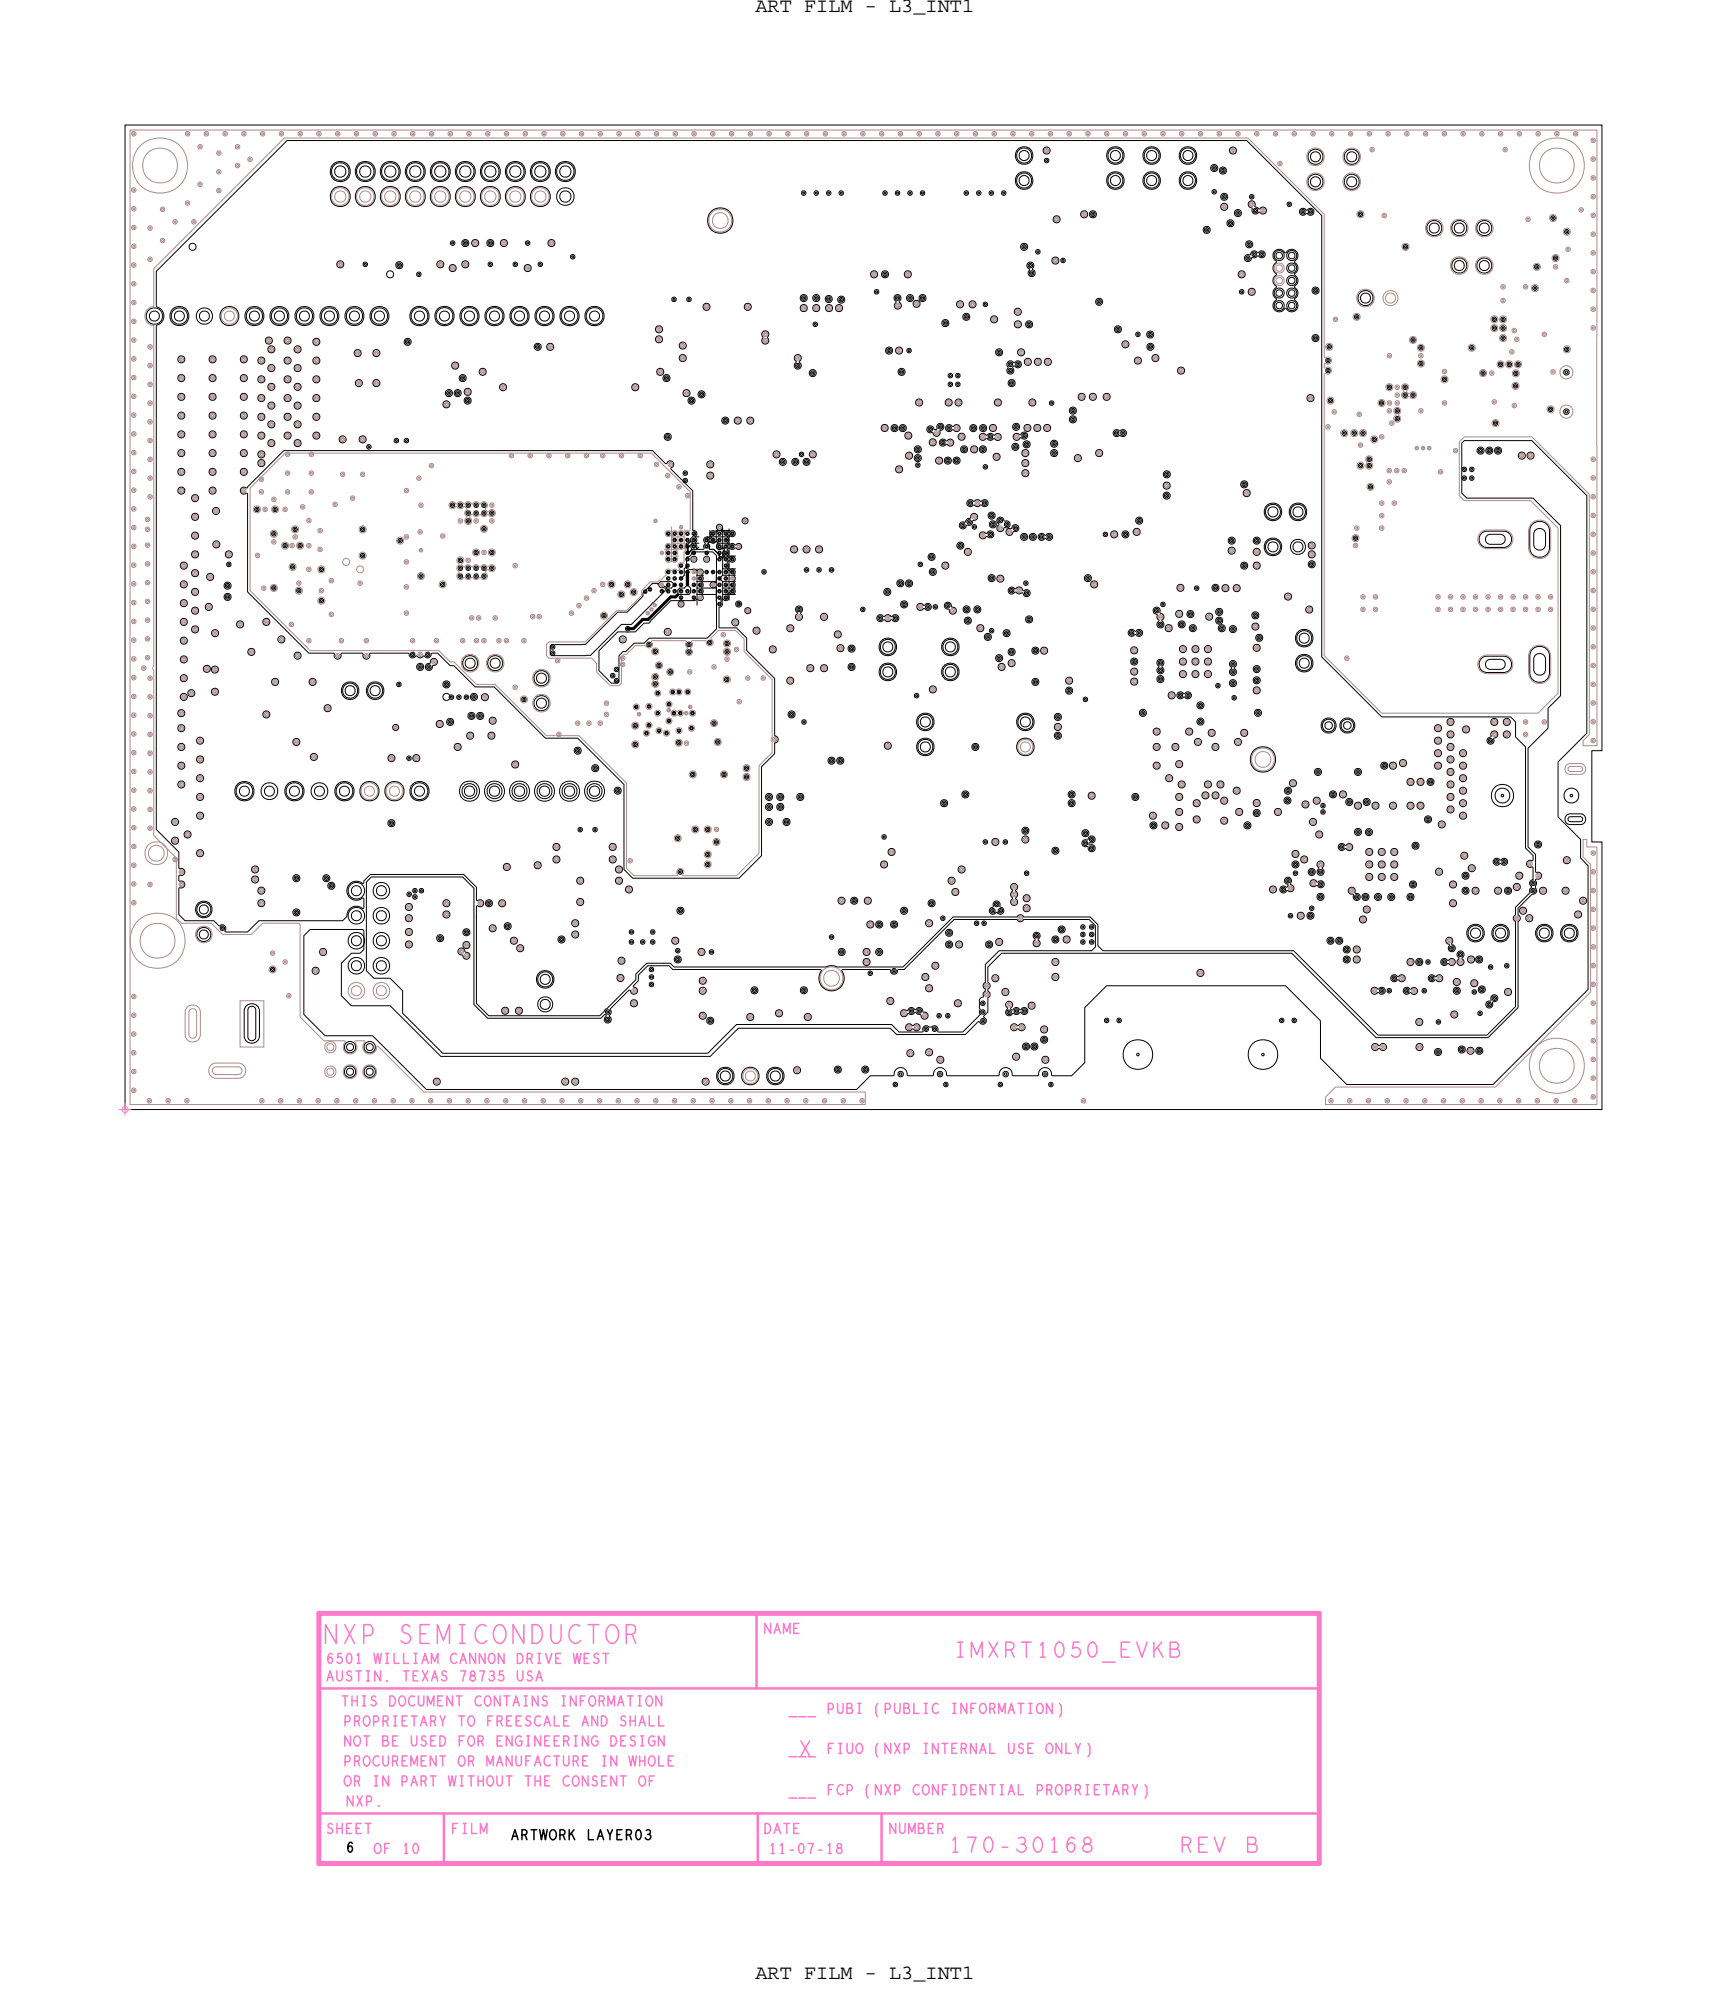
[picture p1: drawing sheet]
<svg xmlns="http://www.w3.org/2000/svg" width="175mm" height="202mm" viewBox="0 0 175 202" stroke-linecap="round" stroke-linejoin="round" font-family="sans-serif">
<defs><g id="words">
<g font-size="2.1">
<text x="76.7" y="1.2">ART FILM - L3_INT1</text>
<text x="76.7" y="201">ART FILM - L3_INT1</text>
</g>
<text font-size="1.5" fill="#ff79cb" x="119.9" y="188.1">REV</text>
<g font-size="1" fill="#ff79cb">
<text x="52.7" y="169">DRIVE</text>
<text x="46.6" y="177.3">FOR</text>
<text x="49.6" y="175.3">FREESCALE</text>
<text x="80.1" y="178.1">___</text>
<text x="53.5" y="181.4">THE</text>
<text x="80.1" y="182.3">___</text>
<text x="33.1" y="186.2">SHEET</text>
<text x="78.1" y="188.3">11-07-18</text>
</g>
</g></defs>
<!-- layer: Board Outline -->
<path d="M12.7 12.7h150v63.6h-1v9.2h1v27.2h-150z" fill="none" stroke="#000" stroke-width=".1"/>
<!-- layer: Nets -->
<g fill="none" stroke="#000" stroke-width=".1">
<path d="M81.5 19.5l.1-.1 .2 .1v.3h-.2h-.1zM81.5 19.6l.1-.1 .1 .2h-.1zM82.7 19.5l.2-.1 .2 .1v.3h-.2h-.2zM82.8 19.6l.1-.1 .1 .2h-.1zM84 19.5l.2-.1 .1 .1v.3h-.1h-.2zM84.1 19.6l.1-.1 .1 .2h-.1zM85.3 19.5l.1-.1 .2 .1v.3h-.2h-.1zM85.3 19.6l.1-.1 .1 .2h-.1zM89.7 19.5l.2-.1 .2 .1v.3h-.2h-.2zM89.8 19.6l.1-.1 .1 .2h-.1zM91 19.5l.2-.1 .1 .1v.3h-.1h-.2zM91.1 19.6l.1-.1v.2z"/>
<path d="M92.3 19.5l.1-.1 .2 .1v.3h-.2h-.1zM92.3 19.6l.1-.1 .1 .2h-.1zM93.5 19.5l.2-.1 .2 .1v.3h-.2h-.2zM93.6 19.6l.1-.1 .1 .2h-.1zM98 19.5l.1-.1 .2 .1v.3h-.2h-.1zM98 19.6l.1-.1 .1 .2h-.1zM99.2 19.5l.2-.1 .2 .1v.3h-.2h-.2zM99.3 19.6l.1-.1 .1 .2h-.1zM100.5 19.5l.2-.1 .2 .1v.3h-.2h-.2zM100.6 19.6l.1-.1 .1 .2h-.1zM101.8 19.5l.1-.1 .2 .1v.3h-.2h-.1zM101.9 19.6v-.1l.1 .2h-.1z"/>
<path d="M106 15l.3-.1 .3 .1 .1 .3-.1 .2-.3 .1-.3-.1-.1-.2zM106.1 16.1h.2h.2v.4h-.2h-.2zM106.2 16.3l.1-.1 .1 .2h-.1zM123 16.8l.3-.1 .3 .1 .1 .3-.1 .2-.3 .1-.3-.1v-.2zM123.1 16.9l.2-.1 .2 .1v.3l-.2 .1-.2-.1zM123.1 19.3h.2h.2v.3l-.2 .1-.2-.1zM123.2 17h.1l.1 .1-.1 .1zM123.2 19.4h.1l.1 .1-.1 .1zM123.9 17.1l.3-.1 .3 .1 .1 .2-.1 .3-.3 .1-.3-.1-.1-.3zM124 17.2l.2-.1 .2 .1v.3l-.2 .1-.2-.1zM124.1 19.7l.2-.1 .3 .1 .1 .3-.1 .2-.3 .1-.2-.1-.1-.2zM124.1 17.3l.1-.1 .1 .2h-.1z"/>
<path d="M124.2 19.8h.1h.2v.3l-.2 .1-.1-.1zM124.2 19.9h.1l.1 .1-.1 .1zM125 15l.2-.1 .3 .1 .1 .3-.1 .2-.3 .1-.2-.1-.1-.2zM127 19.8h.1h.2v.3l-.2 .1-.1-.1zM127 19.9h.1l.1 .1-.1 .1zM15.9 27.6l13.3-13.3h97.4l7.6 7.6v44.8l6.1 6.1h13.1l.5 .5v1.6l1 1v10.2l.8 .8v.5h-.5l-.2 .3 .2 .3 .5 .1v1.3h-.2l-.1 .2v.3l.1 .2-.1 .3v.3l-1.5 1.4v.8l-.2 .3v.2l.2 .2v8.6l-2.9 2.9h-11l-8.6-8.5h-19.4l-.5-.5v-2.2l-.8-.8h-6.7l-.4-.2-.2 .1-.1 .1h-6.5l-5.1 5.1h-6.7l-.5-.1-.6 .1h-15.4l-.4-.4h-2.4l-1.1 1.1v.6l-3.7 3.7h-11.3l-1.2-1.3v-9.8l.1-.1 .2 .1h.2l.2-.4-.2-.3-.4 .1-.1-.1v-1.3l-1.3-1.3h-9.5l-.6 .7-.1 .2h-.1a.98 .98 0 0 0-1.3 .2 .98 .98 0 0 0 .1 1.3 .98 .98 0 0 0 1.3 0l.1 1-.2 .1a.97 .97 0 0 0-1.1-.1 .97 .97 0 0 0-.5 .9l-.4 .4h-8.5l-1.2 1.2h-2.2l-.1-.1 .1-.3-.1-.3-.2-.1-.4 .1-.5-.5h-2.9l-.6-.6v-2.6l.4-.2 .2-.3-.2-.3h-.4v-.5l.4-.2 .2-.3-.2-.2-.4-.1v-1.7l-2.3-2.2v-51.3a.99 .99 0 0 0 .7-.9 .99 .99 0 0 0-.7-1zM18.1 36.3l.3-.2 .3 .2 .1 .2-.1 .2-.3 .2-.3-.2v-.2zM18.1 38.2l.3-.2 .3 .2 .1 .2-.1 .2-.3 .2-.3-.2v-.2zM19.3 24.8l.3-.1 .2 .1 .1 .3-.1 .2-.2 .1-.3-.1-.1-.2zM21.3 36.3l.3-.2 .3 .2v.2v.2l-.3 .2-.3-.2-.1-.2zM21.3 38.2l.3-.2 .3 .2v.2v.2l-.3 .2-.3-.2-.1-.2zM24.5 36.3l.3-.2 .2 .2 .1 .2-.1 .2-.2 .2-.3-.2-.1-.2z"/>
<path d="M24.5 38.2l.3-.2 .2 .2 .1 .2-.1 .2-.2 .2-.3-.2-.1-.2zM26.3 38.3l.2-.1 .3 .1 .1 .2-.1 .3-.3 .1-.2-.1-.1-.3zM26.3 36.4l.2-.1 .3 .1 .1 .2-.1 .3-.3 .1-.2-.1-.1-.3zM27 34.3l.3-.1 .3 .1 .1 .3-.1 .2-.3 .2-.3-.2-.1-.2zM27.3 39l.3-.1 .2 .1 .1 .3-.1 .2-.2 .2-.3-.2-.1-.2zM27.3 35.2l.3-.1 .2 .1 .1 .3-.1 .2-.2 .1-.3-.1-.1-.2zM27.3 37.1l.3-.1 .2 .1 .1 .3-.1 .2-.2 .1-.3-.1-.1-.2zM28.9 38.3l.3-.1 .3 .1 .1 .2-.1 .3-.3 .1-.3-.1v-.3zM28.9 34.3l.3-.1 .3 .1 .1 .3-.1 .2-.3 .2-.3-.2v-.2zM28.9 36.4l.3-.1 .3 .1 .1 .2-.1 .3-.3 .1-.3-.1v-.3zM30 39l.2-.1 .3 .1 .1 .3-.1 .2-.3 .2-.2-.2-.1-.2zM30 35.2l.2-.1 .3 .1 .1 .3-.1 .2-.3 .1-.2-.1-.1-.2z"/>
<path d="M30 37.1l.2-.1 .3 .1 .1 .3-.1 .2-.3 .1-.2-.1-.1-.2zM31.9 38.3l.2-.1 .3 .1 .1 .2-.1 .3-.3 .1-.2-.1-.1-.3zM31.9 36.4l.2-.1 .3 .1 .1 .2-.1 .3-.3 .1-.2-.1-.1-.3zM31.9 34.5l.2-.1 .3 .1 .1 .2-.1 .3-.3 .1-.2-.1-.1-.3zM34.3 26.6l.3-.1 .2 .1 .1 .2-.1 .3-.2 .1-.3-.1-.1-.3zM36.1 35.6l.2-.1 .3 .1 .1 .3-.1 .2-.3 .1-.2-.1-.1-.2zM36.2 38.7l.2-.1 .3 .1 .1 .2-.1 .3-.3 .1-.2-.1-.1-.3zM36.9 26.7l.2-.1 .2 .1v.3l-.2 .1-.2-.1zM37 26.8l.1-.1 .1 .2h-.1zM38 35.6l.2-.1 .3 .1 .1 .3-.1 .2-.3 .1-.2-.1-.1-.2zM38 38.7l.2-.1 .3 .1 .1 .2-.1 .3-.3 .1-.2-.1-.1-.3zM39.4 27.6l.2-.1 .3 .1 .1 .3-.1 .2-.3 .1-.2-.1-.1-.2z"/>
<path d="M40.3 26.7l.3-.1 .2 .1 .1 .2-.1 .3-.2 .1-.3-.1-.1-.3zM40.4 26.8l.2-.1 .1 .1v.3l-.1 .1-.2-.1zM40.5 26.9l.1-.1v.2zM41.1 34.5l.3-.1 .3 .1 .1 .2-.1 .3-.3 .1-.3-.1-.1-.3zM41.2 34.6l.2-.1 .2 .1v.3l-.2 .1-.2-.1zM41.3 34.7l.1-.1 .1 .2h-.1zM42.4 27.7l.1-.1 .2 .1v.3l-.2 .1-.1-.1zM42.4 27.8h.1l.1 .1-.1 .1zM44.5 26.6l.2-.1 .3 .1 .1 .2-.1 .3-.3 .1-.2-.1-.1-.3zM45.3 39.7l.3-.1 .3 .1v.2v.3l-.3 .1-.3-.1-.1-.3zM45.4 39.8l.2-.1 .2 .1v.3l-.2 .1-.2-.1zM45.5 39.9l.1-.1 .1 .2h-.1z"/>
<path d="M45.7 27l.3-.1 .2 .1 .1 .2-.1 .3-.2 .1-.3-.1-.1-.3zM45.8 24.5h.2h.1v.3l-.1 .1-.2-.1zM45.9 24.6h.1l.1 .1-.1 .1zM46 36.9l.2-.1 .3 .1 .1 .2-.1 .3-.3 .1-.2-.1-.1-.3zM46.2 39.7l.3-.1 .2 .1 .1 .2-.1 .3-.2 .1-.3-.1-.1-.3zM46.3 39.8l.2-.1 .2 .1v.3l-.2 .1-.2-.1zM46.4 39.9l.1-.1 .1 .2h-.1zM46.7 38.2l.3-.2 .3 .2v.2v.2l-.3 .2-.3-.2-.1-.2zM46.8 38.2h.2h.2v.4h-.2h-.2zM46.9 38.4l.1-.1 .1 .2h-.1zM47 24.4l.3-.1 .2 .1 .1 .3-.1 .2-.2 .1-.3-.1-.1-.2zM47 26.6l.3-.1 .2 .1 .1 .2-.1 .3-.2 .1-.3-.1-.1-.3z"/>
<path d="M47.1 24.5h.2h.1v.3l-.1 .1-.2-.1zM47.2 24.6h.1v.1v.1zM47.2 39.6l.3-.2 .3 .2 .1 .2-.1 .2-.3 .2-.3-.2-.1-.2zM48 24.4l.3-.1 .2 .1 .1 .3-.1 .2-.2 .1-.3-.1-.1-.2zM48.8 37.5l.2-.1 .3 .1 .1 .3-.1 .2-.3 .1-.2-.1-.1-.2zM49.5 24.4l.3-.1 .3 .1 .1 .3-.1 .2-.3 .1-.3-.1-.1-.2zM49.6 24.5h.2h.2v.3l-.2 .1-.2-.1zM49.6 26.7l.2-.1 .2 .1v.3l-.2 .1-.2-.1zM49.7 24.6h.1l.1 .1-.1 .1zM49.7 26.8l.1-.1 .1 .2h-.1zM50.8 39.1l.3-.1 .3 .1v.2v.3l-.3 .1-.3-.1-.1-.3zM50.9 24.4l.3-.1 .2 .1 .1 .3-.1 .2-.2 .1-.3-.1-.1-.2z"/>
<path d="M52.2 26.7l.1-.1 .2 .1v.3l-.2 .1-.1-.1zM52.2 26.8l.1-.1 .1 .2h-.1zM53.3 27l.3-.1 .3 .1 .1 .2-.1 .3-.3 .1-.3-.1-.1-.3zM53.4 24.5h.2h.2v.3l-.2 .1-.2-.1zM53.5 24.6h.1l.1 .1-.1 .1zM54.3 35l.3-.1 .3 .1 .1 .2-.1 .3-.3 .1-.3-.1v-.3zM54.4 35.1l.2-.1 .2 .1v.3l-.2 .1-.2-.1zM54.5 35.2l.1-.1 .1 .2h-.1zM54.7 26.7l.2-.1 .2 .1v.3l-.2 .1-.2-.1zM54.8 26.8l.1-.1 .1 .2h-.1zM55.6 35l.3-.1 .2 .1 .1 .2-.1 .3-.2 .1-.3-.1-.1-.3zM55.7 24.4l.3-.1 .3 .1 .1 .3-.1 .2-.3 .1-.3-.1v-.2z"/>
<path d="M58 25.9h.2h.1v.3l-.1 .1-.2-.1zM58.1 26h.1l.1 .1-.1 .1zM64.2 39.1l.3-.1 .3 .1 .1 .2-.1 .3-.3 .1-.3-.1v-.3zM66.7 33.2l.2-.1 .3 .1 .1 .3-.1 .2-.3 .1-.2-.1-.1-.2zM66.7 34.2l.2-.1 .3 .1 .1 .3-.1 .2-.3 .1-.2-.1-.1-.2zM66.8 37.5l.3-.1 .2 .1 .1 .3-.1 .2-.2 .1-.3-.1-.1-.2zM67.4 38.2l.3-.2 .3 .2v.2v.2l-.3 .2-.3-.2-.1-.2zM67.5 38.2h.2h.2v.4h-.2h-.2zM67.6 38.4l.1-.1 .1 .2h-.1zM68.3 30.3l.2-.1 .1 .1v.3h-.1h-.2zM68.4 30.4l.1-.1v.2zM69.1 34.9l.2-.2 .3 .2 .1 .2-.1 .2-.3 .2-.2-.2-.1-.2z"/>
<path d="M69.1 36.1l.2-.1 .3 .1 .1 .3-.1 .2-.3 .1-.2-.1-.1-.2zM69.5 39.7l.2-.1 .3 .1 .1 .2-.1 .3-.3 .1-.2-.1-.1-.3zM69.8 30.3l.2-.1 .1 .1v.3h-.1h-.2zM69.9 30.4l.1-.1 .1 .2h-.1zM71 39.8l.2-.1 .3 .1 .1 .3-.1 .2-.3 .1-.2-.1-.1-.2zM71.1 39.9l.1-.1 .2 .1v.3l-.2 .1-.1-.1zM71.5 30.9l.3-.1 .2 .1 .1 .3-.1 .2-.2 .1-.3-.1-.1-.2zM75.7 30.9l.2-.1 .3 .1 .1 .3-.1 .2-.3 .1-.2-.1-.1-.2zM77.5 33.7l.3-.1 .3 .3-.1 .4 .1 .4-.3 .2h-.2l-.2-.2 .1-.4-.1-.4zM80.8 36.1l.3-.1 .3 .3v.2l-.2 .3 .2 .2v.2l-.3 .3-.3-.1-.1-.2v-.2l.2-.2-.2-.4zM80.9 37l.1-.1 .2 .1v.3l-.2 .1-.1-.1zM80.9 37.1l.1-.1 .1 .2h-.1z"/>
<path d="M81.4 30l.2-.1 .3 .1 .1 .3-.1 .2-.3 .1-.2-.1-.1-.2zM81.4 31l.2-.1 .3 .1 .1 .3-.1 .2-.3 .1-.2-.1-.1-.2zM81.5 30.1l.1-.1 .2 .1v.3l-.2 .1-.1-.1zM81.5 30.2h.1l.1 .1-.1 .1zM82.3 37.7l.2-.2 .3 .2 .1 .2-.1 .2-.3 .2-.2-.2-.1-.2zM82.4 37.7h.1h.2v.4h-.2h-.1zM82.5 37.8l.1 .1-.1 .1zM82.6 30l.3-.1 .3 .1 .1 .3-.1 .2-.3 .1-.3-.1-.1-.2zM82.6 31l.3-.1 .3 .1 .1 .3-.1 .2-.3 .1-.3-.1-.1-.2zM82.6 32.8l.2-.1 .2 .1v.3l-.2 .1-.2-.1zM82.7 32.9l.1-.1 .1 .2h-.1zM82.7 30.1l.2-.1 .2 .1v.3l-.2 .1-.2-.1z"/>
<path d="M82.8 30.2h.1l.1 .1-.1 .1zM83.9 30.1l.3-.1 .2 .1 .1 .3-.1 .2-.2 .1-.3-.1-.1-.2zM83.9 31l.3-.1 .3 .1 .1 .3-.1 .2-.3 .1-.3-.1-.1-.2zM84 30.2l.2-.1 .1 .1v.3l-.1 .1-.2-.1zM84.1 30.3h.1l.1 .1-.1 .1zM84.9 31l.3-.1 .3 .1 .1 .3-.1 .2-.3 .1-.3-.1v-.2zM85.2 30.2l.2-.1 .3 .1 .1 .2-.1 .3-.3 .1-.2-.1-.1-.3zM85.3 30.3l.1-.1 .2 .1v.3l-.2 .1-.1-.1zM85.3 30.4l.1-.1 .1 .2h-.1zM88.5 27.6l.3-.1 .2 .1 .1 .3-.1 .2-.2 .1-.3-.1-.1-.2zM88.9 29.5l.1-.1 .2 .1v.3l-.2 .1-.1-.1zM88.9 29.6l.1-.1 .1 .2h-.1z"/>
<path d="M89.6 27.6l.3-.1 .3 .1v.3v.2l-.3 .1-.3-.1-.1-.2zM89.7 27.7l.2-.1 .2 .1v.3l-.2 .1-.2-.1zM89.8 27.8h.1l.1 .1-.1 .1zM90 35.4l.3-.1 .3 .1 .1 .2-.1 .3-.3 .1-.3-.1-.1-.3zM90.1 35.5l.2-.1 .2 .1v.3h-.2h-.2zM90.2 35.6l.1-.1 .1 .2h-.1zM90.9 30l.3-.1 .3 .3v.2l-.2 .3 .2 .2v.2l-.2 .3h-.3l-.2-.3v-.2l.2-.2-.2-.3zM91 30.1l.2-.1 .1 .1v.3l-.1 .1-.2-.1zM91 35.4l.3-.1 .3 .1 .1 .2-.1 .3-.3 .1-.3-.1v-.3zM91.1 30.2h.1v.1v.1zM91.3 37.5l.3-.1 .2 .1 .1 .3-.1 .2-.2 .1-.3-.1-.1-.2zM91.4 37.6l.2-.1 .1 .1v.3l-.1 .1-.2-.1z"/>
<path d="M91.5 37.7h.1l.1 .1-.1 .1zM91.9 27.6l.3-.1 .3 .1 .1 .3-.1 .2-.3 .1-.3-.1-.1-.2zM92.2 30l.2-.1 .3 .1 .1 .3-.1 .2-.3 .1-.2-.1-.1-.2zM92.2 35.5l.1-.1 .2 .1v.3h-.2h-.1zM92.2 35.6l.1-.1 .1 .2h-.1zM92.3 30.1l.1-.1 .2 .1v.3l-.2 .1-.1-.1zM92.3 30.2h.1l.1 .1-.1 .1zM92.8 30.6l.3-.1 .3 .1v.3v.2l-.3 .1-.3-.1-.1-.2zM93.4 30l.3-.1 .3 .1 .1 .3-.1 .2-.3 .1-.3-.1-.1-.2zM93.5 30.1l.2-.1 .2 .1v.3l-.2 .1-.2-.1zM93.6 30.2h.1l.1 .1-.1 .1zM95.7 32.6l.3-.1 .3 .1 .1 .2-.1 .3-.3 .1-.3-.1v-.3z"/>
<path d="M95.8 32.7l.2-.1 .2 .1v.3h-.2h-.2zM95.9 32.8l.1-.1 .1 .2h-.1zM96.3 38l.2-.1 .2 .1v.3l-.2 .1-.2-.1zM96.3 38.9l.2-.1 .2 .1v.3l-.2 .1-.2-.1zM96.4 38.1l.1-.1 .1 .2-.1 .1zM96.4 39l.1-.1 .1 .2h-.1zM97.1 38.9l.2-.1 .2 .1v.3l-.2 .1-.2-.1zM97.1 38l.2-.1 .2 .1v.3l-.2 .1-.2-.1zM97.2 39l.1-.1 .1 .2h-.1zM97.2 38.1l.1-.1 .1 .2-.1 .1zM97.2 30.7l.3-.1 .3 .1 .1 .2-.1 .3-.3 .1-.3-.1-.1-.3zM97.9 31.9l.2-.1 .3 .1 .1 .3-.1 .2-.3 .1-.2-.1-.1-.2z"/>
<path d="M98 32h.1h.2v.3l-.2 .1-.1-.1zM98 32.1h.1l.1 .1-.1 .1zM98.5 30.7l.3-.1 .2 .1 .1 .2-.1 .3-.2 .1-.3-.1-.1-.3zM99.9 30.8l.2-.1 .1 .1v.3h-.1h-.2zM100 30.9l.1-.1 .1 .2h-.1zM100.7 32.2l.3-.1 .2 .1 .1 .2-.1 .3-.2 .1-.3-.1-.1-.3zM101.2 35.5l.3-.1 .2 .1 .1 .3-.1 .2-.2 .1-.3-.1-.1-.2zM101.3 35.6h.2h.1v.3l-.1 .1-.2-.1zM101.4 35.7h.1l.1 .1-.1 .1zM102.4 36.8l.3-.1 .3 .2 .2-.2h.3l.2 .1v.3l-.1 .2-.2 .1-.5-.2-.1 .1 .2 .3-.1 .2-.1 .2h-.3l-.1-.1-.1-.2 .1-.4-.1-.3zM102.4 36.9l.2-.1 .2 .1v.3h-.2h-.2zM102.4 37.5l.2-.1 .2 .1v.3l-.2 .1-.2-.1z"/>
<path d="M102.5 38.7l.2-.1 .3 .1 .1 .2-.1 .3-.3 .1-.2-.1-.1-.3zM102.5 37l.1-.1 .1 .2h-.1zM102.5 37.6l.1-.1 .1 .2h-.1zM102.6 38.8l.1-.1 .2 .1v.3h-.2h-.1zM102.7 38.9v-.1l.1 .2h-.1zM103.1 31.4l.3-.1 .2 .1 .1 .3-.1 .2-.2 .1-.3-.1-.1-.2zM103.1 32.7l.3-.1 .2 .1 .1 .2-.1 .3-.2 .1-.3-.1-.1-.3zM103.2 36.9l.2-.1 .1 .1v.3h-.1h-.2zM103.3 37l.1-.1 .1 .2h-.1zM103.4 35.5l.3-.1 .3 .1 .1 .3-.1 .2-.3 .1-.3-.1v-.2zM103.7 24.8l.3-.1 .3 .1 .1 .3-.1 .2-.3 .1-.3-.1v-.2zM103.8 24.9l.2-.1 .2 .1v.3l-.2 .1-.2-.1z"/>
<path d="M103.9 25h.1l.1 .1-.1 .1zM104.1 36.5l.3-.1 .3 .1 .1 .3-.1 .2-.3 .1-.3-.1-.1-.2zM104.3 32.7l.2-.1 .3 .1 .1 .2-.1 .3-.3 .1-.2-.1-.1-.3zM104.3 32.8l.2-.1 .2 .1v.3l-.2 .1-.2-.1zM104.4 26.7l.3-.1 .3 .3v.2l-.1 .2 .2 .2v.3l-.2 .3h-.3l-.2-.2v-.3l.2-.2-.3-.3zM104.4 32.9l.1-.1 .1 .2h-.1zM104.5 26.8l.1-.1 .2 .1v.3l-.2 .1-.1-.1zM104.6 26.9l.1 .1-.1 .1zM104.6 27.6l.2-.1 .1 .1v.3l-.1 .1-.2-.1zM104.7 27.7l.1-.1 .1 .2h-.1zM105.1 36.5l.3-.1 .3 .1 .1 .3-.1 .2-.3 .1-.3-.1v-.2zM105.2 25.4l.2-.1 .2 .1v.3l-.2 .1-.2-.1z"/>
<path d="M105.3 25.5h.1l.1 .1-.1 .1zM106.2 36.5l.2-.1 .3 .1 .1 .3-.1 .2-.3 .1-.2-.1-.1-.2zM106.9 26.2l.3-.1 .3 .1v.3v.2l-.3 .1-.3-.1-.1-.2zM107 22l.3-.1 .3 .1 .1 .3-.1 .2-.3 .1-.3-.1v-.2zM107.8 26.3l.2-.1 .1 .1v.3l-.1 .1-.2-.1zM107.9 26.4h.1l.1 .1-.1 .1zM109.8 21.5l.3-.1 .3 .1 .1 .3-.1 .2-.3 .1-.3-.1v-.2zM110.7 21.5l.3-.1 .3 .1 .1 .3-.1 .2-.3 .1-.3-.1-.1-.2zM110.8 21.6l.2-.1 .2 .1v.3l-.2 .1-.2-.1zM110.9 21.7h.1l.1 .1-.1 .1zM111.4 30.4l.2-.1 .3 .1 .1 .3-.1 .2-.3 .1-.2-.1-.1-.2zM111.5 30.5l.1-.1 .2 .1v.3l-.2 .1-.1-.1z"/>
<path d="M111.5 30.6h.1l.1 .1-.1 .1zM113.3 33.2l.2-.1 .3 .1 .1 .3-.1 .2-.3 .1-.2-.1-.1-.2zM113.4 33.3l.1-.1 .2 .1v.3l-.2 .1-.1-.1zM113.4 33.4h.1l.1 .1-.1 .1zM114 34.7l.3-.1 .3 .1 .1 .3-.1 .2-.3 .1-.3-.1-.1-.2zM115.3 36.4l.3-.1 .2 .1 .1 .2-.1 .3-.2 .1-.3-.1-.1-.3zM115.4 33.8l.2-.1 .1 .1v.3l-.1 .1-.2-.1zM115.5 33.9h.1l.1 .1-.1 .1zM116.6 33.7l.2-.1 .3 .1 .1 .3-.1 .2-.3 .1-.2-.1-.1-.2zM116.6 35l.2-.1 .3 .1 .1 .2-.1 .3-.3 .1-.2-.1-.1-.3zM116.6 33.8h.2h.2v.3l-.2 .1-.2-.1zM116.7 35.1l.1-.1 .2 .1v.3l-.2 .1-.1-.1z"/>
<path d="M116.7 33.9h.1l.1 .1-.1 .1zM116.7 35.2l.1-.1 .1 .2h-.1zM117.1 36.1l.2-.1 .3 .1 .1 .3-.1 .2-.3 .1-.2-.1-.1-.2zM119.7 37.4l.3-.1 .2 .1 .1 .2-.1 .3-.2 .1-.3-.1-.1-.3zM122.3 23.1l.3-.1 .2 .1 .1 .2-.1 .3-.2 .1-.3-.1-.1-.3zM122.4 23.2l.2-.1 .1 .1v.3l-.1 .1-.2-.1zM122.5 23.3l.1-.1v.2v.1zM124.1 20.8l.2-.2 .3 .2 .1 .2-.1 .3-.3 .1-.2-.1-.1-.3zM124.7 22.4l.3-.1 .2 .1 .1 .3-.1 .2-.2 .1-.3-.1-.1-.2zM124.8 22.5h.2h.1v.3l-.1 .1-.2-.1zM124.9 22.6h.1l.1 .1-.1 .1zM125.5 21.4l.2-.1 .3 .1 .1 .2-.1 .3-.3 .1-.2-.1-.1-.3z"/>
<path d="M125.6 21.5l.1-.1 .2 .1v.3l-.2 .1-.1-.1zM125.6 21.6l.1-.1 .1 .2h-.1zM125.8 27.6l.3-.1 .3 .1 .1 .3-.1 .2-.3 .1-.3-.1v-.2zM125.9 29.5l.2-.1 .2 .1v.3l-.2 .1-.2-.1zM126 29.6l.1-.1 .1 .2h-.1zM126.5 26l.2-.1h.3l.1-.3 .3-.1 .4 .2 .2-.2h.2l.2 .1 .1 .2-.1 .2-.1 .2h-.3l-.3-.2-.2 .2h-.3l-.2 .3-.2 .1-.2-.1-.2-.1v-.3zM126.6 26.1l.1-.1 .2 .1v.3h-.2h-.1zM126.6 24.6l.3-.1 .2 .1 .1 .2-.1 .3-.2 .1-.3-.1-.1-.3zM126.7 26.2v-.1l.1 .2h-.1zM126.7 24.7l.2-.1 .1 .1v.3h-.1h-.2zM126.8 24.8l.1-.1 .1 .2h-.1zM126.9 29.4l.2-.1 .3 .1 .1 .2-.1 .3-.3 .1-.2-.1-.1-.3z"/>
<path d="M126.9 20.5l.2-.1 .2 .1 .2 .2v.3l.3 .2 .4-.2 .3 .1 .1 .2v.3l-.3 .1-.4-.2-.3 .2h-.3l-.1-.2v-.3l-.4-.3zM127.2 25.7l.2-.1 .2 .1v.3l-.2 .1-.2-.1zM127.3 25.8l.1-.1 .1 .2h-.1zM127.3 21.2h.2h.2v.3l-.2 .1-.2-.1zM127.4 21.3h.1l.1 .1-.1 .1zM128 25.7l.1-.1 .2 .1v.3l-.2 .1-.1-.1zM128.1 25.8v-.1l.1 .2h-.1zM129.5 25.5l.2-.1 .3-.1 .6 .4 .3-.3 .4-.1 .3 .2 .2 .3v.4l-.3 .4 .3 .3v.4l-.3 .6 .3 .3v.4l-.1 .2-.2 .3 .3 .4v.3l-.1 .3-.2 .3 .3 .4v.3l-.1 .4-.3 .1h-.4l-.4-.3-.4 .3-.4 .1-.3-.2-.2-.3v-.4l.3-.4-.2-.3-.1-.3 .1-.4 .2-.3-.2-.3-.1-.3 .1-.3 .2-.3-.2-.3-.1-.3 .1-.4 .2-.3-.3-.5v-.3zM129.7 25.7l.2-.1 .3 .1 .1 .3-.1 .2-.3 .1-.2-.1-.1-.2zM129.7 29.5l.2-.1 .3 .1 .1 .3-.1 .2-.3 .1-.2-.1-.1-.2zM129.7 30.8l.2-.1 .3 .1 .1 .2-.1 .3-.3 .1-.2-.1-.1-.3zM130.8 20.6l.1-.1 .2 .1v.3l-.2 .1-.1-.1z"/>
<path d="M130.9 20.7l.1 .1-.1 .1zM130.9 30.8l.3-.1 .2 .1 .1 .2-.1 .3-.2 .1-.3-.1v-.3zM130.9 25.7l.3-.1 .2 .1 .1 .3-.1 .2-.2 .1-.3-.1v-.2zM130.9 28.3l.3-.1 .2 .1 .1 .2-.1 .2-.2 .1-.3-.1v-.2zM130.9 29.5l.3-.1 .2 .1 .1 .3-.1 .2-.2 .1-.3-.1v-.2zM130.9 27l.3-.1 .2 .1 .1 .2-.1 .3-.2 .1-.3-.1v-.3zM132.1 21.3l.3-.1 .3 .2 .3-.2h.2l.2 .1v.3l-.2 .3-.3-.1-.2-.1-.2 .1-.3 .1-.2-.3zM132.2 21.4l.1-.1 .2 .1v.3h-.2h-.1zM132.2 21.5l.1-.1 .1 .2h-.1zM132.9 21.4l.2-.1 .2 .1v.3h-.2h-.2zM133 21.5l.1-.1 .1 .2h-.1zM133.3 34.1l.3-.1 .3 .1 .1 .2-.1 .3-.3 .1-.3-.1-.1-.3z"/>
<path d="M133.3 29.3l.3-.1 .3 .1 .1 .2-.1 .3-.3 .1-.3-.1v-.3zM133.4 34.2l.2-.1 .2 .1v.3l-.2 .1-.2-.1zM133.4 29.4l.2-.1 .2 .1v.3h-.2h-.2zM133.5 34.3l.1-.1 .1 .2h-.1zM133.5 29.5l.1-.1 .1 .2h-.1zM134.7 36.5l.2-.1 .1 .1v.3l-.1 .1-.2-.1zM134.7 37.5l.2-.1 .1 .1v.3l-.1 .1-.2-.1zM134.8 36.6l.1-.1 .1 .2h-.1zM134.8 37.6l.1-.1 .1 .2h-.1zM134.8 35.1l.2-.1 .2 .1v.3l-.2 .1-.2-.1zM134.9 35.2l.1-.1 .1 .2h-.1zM137.6 32h.2h.2v.3l-.2 .1-.2-.1z"/>
<path d="M137.7 32.1h.1l.1 .1-.1 .1zM138 21.6l.2-.1 .1 .1v.3l-.1 .1-.2-.1zM138.1 21.7h.1l.1 .1-.1 .1zM140.9 39.2l.2-.1 .2 .1v.3l-.2 .1-.2-.1zM141 39.3l.1-.1 .1 .2h-.1zM142.5 39.2l.2-.1 .2 .1v.3l-.2 .1-.2-.1zM142.5 40l.2-.1 .2 .1v.3l-.2 .1-.2-.1zM142.6 24.9l.1-.1 .2 .1v.3l-.2 .1-.1-.1zM142.6 39.3l.1-.1 .1 .2h-.1zM142.7 25l.1 .1-.1 .1zM143.3 40l.2-.1 .2 .1v.3l-.2 .1-.2-.1zM143.3 34.4l.2-.1 .2 .1v.3l-.2 .1-.2-.1z"/>
<path d="M143.4 34.5l.1-.1 .1 .2h-.1zM144.1 35.2l.2-.1 .2 .1v.3l-.2 .1-.2-.1zM144.1 36.8l.2-.1 .2 .1v.3l-.2 .1-.2-.1zM144.2 35.3l.1-.1 .1 .2h-.1zM144.2 36.9l.1-.1 .1 .2h-.1zM146.5 38.4l.2-.1 .2 .1v.3l-.2 .1-.2-.1zM146.6 38.5l.1-.1 .1 .2h-.1zM149.3 35.2l.2-.1 .2 .1v.3l-.2 .1-.2-.1zM149.4 35.3l.1-.1 .1 .2h-.1zM150.5 37.7h.1h.2v.4h-.2h-.1zM150.5 37.8h.1l.1 .1-.1 .1zM151.6 32.3l.2-.1 .1 .1v.3l-.1 .1-.2-.1z"/>
<path d="M151.6 33.2l.2-.1 .1 .1v.3l-.1 .1-.2-.1zM151.7 32.4l.1-.1 .1 .2h-.1zM151.7 33.3l.1-.1 .1 .2h-.1zM152.2 36.9l.2-.1 .2 .1v.3h-.2h-.2zM152.3 37l.1-.1 .1 .2h-.1zM152.5 33.2l.2-.1 .1 .1v.3l-.1 .1-.2-.1zM152.5 32.3l.2-.1 .1 .1v.3l-.1 .1-.2-.1zM152.5 34.2l.2-.1 .1 .1v.3l-.1 .1-.2-.1zM152.6 33.3l.1-.1v.2zM152.6 32.4l.1-.1v.2zM152.6 34.3l.1-.1v.2zM153.1 36.9l.2-.1 .2 .1v.3h-.2h-.2z"/>
<path d="M153.2 37l.1-.1 .1 .2h-.1zM153.8 39h.1h.2v.4h-.2h-.1zM153.8 37.8l.2-.1 .1 .1v.3l-.1 .1-.2-.1zM153.8 39.1h.1l.1 .1-.1 .1zM153.9 37.9l.1-.1v.2zM154 36.9l.2-.1 .1 .1v.3h-.1h-.2zM154.1 37l.1-.1 .1 .2h-.1zM155.7 29.1l.2-.1 .2 .1v.3l-.2 .1-.2-.1zM155.8 29.2h.1l.1 .1-.1 .1zM155.9 26.9h.2h.2v.4h-.2h-.2zM156 27.1l.1-.1 .1 .2h-.1zM157.6 22l.1-.1 .2 .1v.3l-.2 .1-.1-.1z"/>
<path d="M157.6 22.1l.1-.1 .1 .2-.1 .1zM157.8 26.1l.2-.1 .2 .1v.3h-.2h-.2zM157.9 26.2l.1-.1 .1 .2h-.1zM158.9 37.6l.2-.1 .2 .1 .1 .2-.1 .2-.2 .1-.2-.1-.1-.2zM159 35.3h.1h.2v.3l-.2 .1-.1-.1zM159 23.4l.1-.1 .2 .1v.3l-.2 .1-.1-.1zM159 37.8l.1-.1 .1 .1v.1h-.1h-.1zM159 35.4h.1l.1 .1-.1 .1zM159 23.5l.1-.1 .1 .2h-.1zM18.1 49.6l.3-.1 .3 .1 .1 .2-.1 .3-.3 .1-.3-.1v-.3zM18.1 40.1l.3-.1 .3 .1 .1 .2-.1 .3-.3 .1-.3-.1v-.3zM18.1 42l.3-.1 .3 .1 .1 .2-.1 .3-.3 .1-.3-.1v-.3z"/>
<path d="M18.1 43.9l.3-.1 .3 .1 .1 .2-.1 .3-.3 .1-.3-.1v-.3zM18.1 45.8l.3-.1 .3 .1 .1 .2-.1 .3-.3 .1-.3-.1v-.3zM18.1 47.7l.3-.1 .3 .1 .1 .2-.1 .3-.3 .1-.3-.1v-.3zM18.4 57.2l.3-.1 .2 .1 .1 .3-.1 .2-.2 .1-.3-.1-.1-.2zM18.4 59.1l.3-.1 .2 .1 .1 .3-.1 .2-.2 .1-.3-.1-.1-.2zM19.5 56.1l.3-.1 .3 .1 .1 .2-.1 .3-.3 .1-.3-.1v-.3zM19.5 59.9l.3-.1 .3 .1 .1 .2-.1 .3-.3 .1-.3-.1v-.3zM19.5 58l.3-.1 .3 .1 .1 .2-.1 .3-.3 .1-.3-.1v-.3zM19.5 50.4l.3-.2 .3 .2 .1 .2-.1 .2-.3 .2-.3-.2v-.2zM19.5 54.2l.3-.1 .3 .1 .1 .2-.1 .3-.3 .1-.3-.1v-.3zM19.5 52.3l.3-.2 .3 .2 .1 .2-.1 .2-.3 .2-.3-.2v-.2zM21.1 58.4l.2-.2 .3 .2 .1 .2-.1 .2-.3 .2-.2-.2-.1-.2z"/>
<path d="M21.3 40.1l.3-.1 .3 .1v.2v.3l-.3 .1-.3-.1-.1-.3zM21.3 42l.3-.1 .3 .1v.2v.3l-.3 .1-.3-.1-.1-.3zM21.3 43.9l.3-.1 .3 .1v.2v.3l-.3 .1-.3-.1-.1-.3zM21.3 45.8l.3-.1 .3 .1v.2v.3l-.3 .1-.3-.1-.1-.3zM21.3 47.7l.3-.1 .3 .1v.2v.3l-.3 .1-.3-.1-.1-.3zM21.3 49.6l.3-.1 .3 .1v.2v.3l-.3 .1-.3-.1-.1-.3zM21.7 51.7l.2-.2 .3 .2 .1 .2-.1 .2-.3 .2-.2-.2-.1-.2zM21.7 55.1l.3-.2 .2 .2 .1 .2-.1 .2-.2 .2-.3-.2-.1-.2zM22.8 59.2l.3-.1 .3 .1 .1 .3-.1 .2-.3 .1-.3-.1v-.2zM22.9 59.3h.2h.2v.3l-.2 .1-.2-.1zM23 56.1l.2-.1 .3 .1 .1 .2-.1 .3-.3 .1-.2-.1-.1-.3zM23 59.4h.1l.1 .1-.1 .1z"/>
<path d="M23.1 57.2l.1-.1 .2 .1v.3l-.2 .1-.1-.1zM23.2 57.3v-.1l.1 .2h-.1zM24.5 40.1l.3-.1 .2 .1 .1 .2-.1 .3-.2 .1-.3-.1-.1-.3zM24.5 42l.3-.1 .2 .1 .1 .2-.1 .3-.2 .1-.3-.1-.1-.3zM24.5 43.9l.3-.1 .2 .1 .1 .2-.1 .3-.2 .1-.3-.1-.1-.3zM24.5 45.8l.3-.1 .2 .1 .1 .2-.1 .3-.2 .1-.3-.1-.1-.3zM24.5 47.7l.3-.1 .2 .1 .1 .2-.1 .3-.2 .1-.3-.1-.1-.3zM24.5 49.6l.3-.1h.3l3.7-3.7h37.5l1.3 1.3 .4-.3 .3 .1 .1 .3-.2 .3v.2l2.2 2.2v4l.2 .1 .2 .2-.2 .3 .2 .3-.2 .4 .2 .2-.1 .4h.8v-.4l.1-.2-.1-.3v-.2l.3-.1 .4 .1 .1-.2-.2-.2 .1-.3 .2-.1 .4 .1 .1-.1-.1-.2v-.2l.2-.2h.2l.2 .1v.2l-.2 .3 .1 .2 .4-.2 .4 .2 .3-.2 .3 .2v.2l-.2 .2h-.2l-.3-.2-.1 .2 .1 .3-.1 .4 .1 .1 .4-.1 .3 .2 .3-.2 .3 .2v.3l-.2 .1-.4-.2-.4 .2-.3-.2-.1 .2 .1 .4-.1 .3 .2 .2 .3-.2 .3 .2-.1 .2-.1 .2h-.2l-.3-.2-.1 .2 .1 .4-.1 .3 .1 .2 .4-.2 .3 .2v.2l-.2 .2 .2 .4-.2 .3 .2 .3-.2 .3 .2 .4-.2 .2h-.2l-.2-.1-.2 .1 .1 .4-.1 .3h-.3l-.2-.2-.2 .2 .2 .4-.1 .2-.3 .1v2l1.8 .1 1 1v1.3l2.9 2.8v5.8l.2 .2 .1 .2-.1 .3-.2 .1v1l-1.4 1.4v9l-2.2 2.3h-10.8l-.9-.9v-8.6l-4.7-4.7h-3.3l-5.2-5.2h-1.9l-2.2-2.2h-.4l-1.3-1.3-.6 .1-.1 .3-.3 .1-.3-.2-.4 .2-.4-.2-.3 .2h-.2l-.2-.1-.1-.4h-3.9l-.1 .1v.4l-.3 .2-.3-.2v-.4l-.1-.1h-2.1l-.1 .5-.3 .2-.3-.2-.1-.5h-2.5l-6.3-6.2v-9.9v-.1l-.3 .1-.3-.1-.1-.3zM25.9 51.6l.2-.1 .2 .1v.3l-.2 .1-.2-.1zM26 51.7l.1-.1 .1 .2h-.1zM26.3 46.8l.2-.1 .3 .1 .1 .2-.1 .3-.3 .1-.2-.1-.1-.3zM26.3 44l.2-.1 .3 .1 .1 .2-.1 .3-.3 .1-.2-.1-.1-.3z"/>
<path d="M26.3 45.9l.2-.1 .3 .1 .1 .3-.1 .2-.3 .1-.2-.1-.1-.2zM26.3 40.2l.2-.1 .3 .1 .1 .2-.1 .3-.3 .1-.2-.1-.1-.3zM26.3 42.1l.2-.1 .3 .1 .1 .2-.1 .3-.3 .1-.2-.1-.1-.3zM27.3 44.8l.3-.1 .2 .1 .1 .2-.1 .3-.2 .1-.3-.1-.1-.3zM27.3 41l.3-.2 .2 .2 .1 .2-.1 .2-.2 .2-.3-.2-.1-.2zM27.3 42.9l.3-.2 .2 .2 .1 .2-.1 .2-.2 .2-.3-.2-.1-.2zM27.6 54.1l.2-.1 .2 .1v.3h-.2h-.2zM27.6 59.6l.2-.1 .2 .1v.3h-.2h-.2zM27.7 54.2l.1-.1 .1 .2h-.1zM27.7 59.7l.1-.1 .1 .2h-.1zM27.8 51.6l.1-.1 .2 .1v.3l-.2 .1-.1-.1zM27.8 51.7l.1-.1 .1 .2h-.1z"/>
<path d="M28.8 55.3l.2-.1 .1 .1v.3l-.1 .1-.2-.1zM28.9 55.4l.1-.1v.2zM28.9 44l.3-.1 .3 .1 .1 .2-.1 .3-.3 .1-.3-.1v-.3zM28.9 40.2l.3-.1 .3 .1 .1 .2-.1 .3-.3 .1-.3-.1v-.3zM28.9 42.1l.3-.1 .3 .1 .1 .2-.1 .3-.3 .1-.3-.1v-.3zM29.5 57.4h.2h.2v.3l-.2 .1-.2-.1zM29.6 57.5h.1l.1 .1-.1 .1zM29.8 53.6l.2-.1 .1 .1v.3l-.1 .1-.2-.1zM29.9 53.7h.1l.1 .1-.1 .1zM30 44.8l.2-.1 .3 .1 .1 .2-.1 .3-.3 .1-.2-.1-.1-.3zM30 41l.2-.2 .3 .2 .1 .2-.1 .2-.3 .2-.2-.2-.1-.2zM30 42.9l.2-.2 .3 .2 .1 .2-.1 .2-.3 .2-.2-.2-.1-.2z"/>
<path d="M30.2 59.8h.2h.1v.4h-.1h-.2zM30.3 59.9h.1v.1v.1zM30.3 55.3l.2-.1 .2 .1v.3l-.2 .1-.2-.1zM30.4 55.4l.1-.1 .1 .2h-.1zM31.9 44l.2-.1 .3 .1 .1 .2-.1 .3-.3 .1-.2-.1-.1-.3zM31.9 42.1l.2-.1 .3 .1 .1 .2-.1 .3-.3 .1-.2-.1-.1-.3zM31.9 40.2l.2-.1 .3 .1 .1 .2-.1 .3-.3 .1-.2-.1-.1-.3zM32.5 57.7l.1-.1 .2 .1v.3l-.2 .1-.1-.1zM32.5 57.8l.1-.1 .1 .2h-.1zM34.5 44.4l.3-.1 .3 .1 .1 .2-.1 .3-.3 .1-.3-.1-.1-.3zM36.6 44.4l.2-.1 .3 .1 .1 .2-.1 .3-.3 .1-.2-.1-.1-.3zM36.7 56.3l.1-.1 .2 .1v.3l-.2 .1-.1-.1z"/>
<path d="M36.7 53.6l.1-.1 .2 .1v.3l-.2 .1-.1-.1zM36.7 56.4l.1-.1 .1 .2h-.1zM36.7 53.7h.1l.1 .1-.1 .1zM37.3 45.2h.2h.1v.3l-.1 .1-.2-.1zM37.4 45.3h.1l.1 .1-.1 .1zM40.1 44.6l.2-.1 .1 .1v.3l-.1 .1-.2-.1zM40.2 44.7h.1v.1v.1zM40.5 54.8l.1-.1 .2 .1v.3h-.2h-.1zM40.5 54.9l.1-.1 .1 .2h-.1zM41.1 44.6l.2-.1 .1 .1v.3l-.1 .1-.2-.1zM41.2 44.7h.1l.1 .1-.1 .1zM42.6 58.4l.2-.1 .1 .1v.3h-.1h-.2z"/>
<path d="M42.7 58.5l.1-.1v.2zM44.8 59.2l.2-.1 .1 .1v.3l-.1 .1-.2-.1zM44.9 59.3h.1v.1v.1zM45.1 40.8l.2-.1 .3 .1 .1 .3-.1 .2-.3 .1-.2-.1-.1-.2zM45.8 51.2l.2-.1 .1 .1v.3h-.1h-.2zM45.9 51.3l.1-.1v.2zM46.6 57.6l.2-.1 .1 .1v.3h-.1h-.2zM46.6 51.2l.2-.1 .1 .1v.3h-.1h-.2zM46.6 58.4l.2-.1 .1 .1v.3h-.1h-.2zM46.6 56.8l.2-.1 .1 .1v.3h-.1h-.2zM46.7 57.7l.1-.1v.2zM46.7 51.3l.1-.1v.2z"/>
<path d="M46.7 58.5l.1-.1v.2zM46.7 56.9l.1-.1v.2zM47.2 40.4l.3-.1 .3 .1 .1 .3-.1 .2-.3 .1-.3-.1-.1-.2zM47.3 40.5h.2h.2v.3l-.2 .1-.2-.1zM47.4 52l.2-.1 .1 .1v.3h-.1h-.2zM47.4 57.6l.2-.1 .1 .1v.3h-.1h-.2zM47.4 58.4l.2-.1 .1 .1v.3h-.1h-.2zM47.4 51.2l.2-.1 .1 .1v.3h-.1h-.2zM47.4 52.8l.2-.1 .1 .1v.3h-.1h-.2zM47.4 40.6h.1l.1 .1-.1 .1zM47.5 52.1l.1-.1v.2zM47.5 57.7l.1-.1v.2z"/>
<path d="M47.5 58.5l.1-.1v.2zM47.5 51.3l.1-.1v.2zM47.5 52.9l.1-.1v.2zM48.2 57.6l.2-.1 .1 .1v.3h-.1h-.2zM48.2 58.4l.2-.1 .1 .1v.3h-.1h-.2zM48.2 51.2l.2-.1 .1 .1v.3h-.1h-.2zM48.2 52l.2-.1 .1 .1v.3h-.1h-.2zM48.2 56l.2-.1 .1 .1v.3h-.1h-.2zM48.3 57.7l.1-.1v.2zM48.3 58.5l.1-.1v.2zM48.3 51.3l.1-.1v.2zM48.3 52.1l.1-.1v.2z"/>
<path d="M48.3 56.1l.1-.1v.2zM49 57.6l.2-.1 .1 .1v.3h-.1h-.2zM49 51.2l.2-.1 .1 .1v.3h-.1h-.2zM49 52l.2-.1 .1 .1v.3h-.1h-.2zM49 58.4l.2-.1 .1 .1v.3h-.1h-.2zM49 53.6l.2-.1 .1 .1v.3h-.1h-.2zM49.1 57.7l.1-.1v.2zM49.1 51.3l.1-.1v.2zM49.1 52.1l.1-.1v.2zM49.1 58.5l.1-.1v.2zM49.1 53.7l.1-.1v.2zM49.8 52l.2-.1 .1 .1v.3h-.1h-.2z"/>
<path d="M49.8 57.6l.2-.1 .1 .1v.3h-.1h-.2zM49.8 56l.2-.1 .1 .1v.3h-.1h-.2zM49.9 52.1l.1-.1v.2zM49.9 57.7l.1-.1v.2zM49.9 56.1l.1-.1v.2zM61.9 59.2l.2-.1 .2 .1v.3l-.2 .1-.2-.1zM62 59.3h.1l.1 .1-.1 .1zM63.6 59.2l.2-.1 .1 .1v.3l-.1 .1-.2-.1zM63.7 59.3h.1v.1v.1zM64.2 60l.2-.1 .1 .1v.3l-.1 .1-.2-.1zM65.9 59.8l.1-.1 .2 .1v.2h-.2h-.1zM65.9 59.8h.1l.1 .1-.1 .1z"/>
<path d="M66.8 59.4l.3-.3zM67.1 60l.1-.1 .2 .1v.1l-.2 .1-.1-.1zM67.1 59.1h1.1zM67.4 59.7h.8zM67.6 44.1l.2-.1 .3 .1 .1 .3-.1 .2-.3 .1-.2-.1-.1-.2zM67.6 44.2l.2-.1 .2 .1v.3l-.2 .1-.2-.1zM67.7 58l.2-.1 .1 .1v.2l-.1 .1-.2-.1zM67.7 56.7l.2-.1 .1 .1v.2l-.1 .1-.2-.1zM67.7 54.1l.2-.1 .1 .1v.2l-.1 .1-.2-.1zM67.7 56.1l.2-.1 .1 .1v.1l-.1 .1-.2-.1zM67.7 55.4l.2-.1 .1 .1v.2l-.1 .1-.2-.1zM67.7 58.7l.2-.1 .1 .1v.1l-.1 .1-.2-.1z"/>
<path d="M67.7 59.3l.2-.1 .1 .1v.2l-.1 .1-.2-.1zM67.7 60l.2-.1 .1 .1v.1l-.1 .1-.2-.1zM67.7 44.3h.1l.1 .1-.1 .1zM67.8 58.1l.1-.1 .1 .2h-.1zM67.8 56.8l.1-.1 .1 .2h-.1zM67.8 54.2l.1-.1 .1 .2h-.1zM67.8 56.1h.1l.1 .1-.1 .1zM67.8 55.5l.1-.1 .1 .2h-.1zM67.8 58.7h.1l.1 .1-.1 .1zM67.8 59.4l.1-.1 .1 .2h-.1zM68.2 59.7l.3-.3zM68.2 59.1l.3 .3z"/>
<path d="M68.4 58l.1-.1 .2 .1v.2l-.2 .1-.1-.1zM68.4 56.7l.1-.1 .2 .1v.2l-.2 .1-.1-.1zM68.4 56.1l.1-.1 .2 .1v.1l-.2 .1-.1-.1zM68.4 55.4l.1-.1 .2 .1v.2l-.2 .1-.1-.1zM68.4 54.8l.1-.1 .2 .1v.1l-.2 .1-.1-.1zM68.4 54.1l.1-.1 .2 .1v.2l-.2 .1-.1-.1zM68.4 59.3l.1-.1 .2 .1v.2l-.2 .1-.1-.1zM68.4 58.7l.1-.1 .2 .1v.1l-.2 .1-.1-.1zM68.4 60l.1-.1 .2 .1v.1l-.2 .1-.1-.1zM68.4 58.1l.1-.1 .1 .2h-.1zM68.4 56.8l.1-.1 .1 .2h-.1zM68.4 56.1h.1l.1 .1-.1 .1z"/>
<path d="M68.4 55.5l.1-.1 .1 .2h-.1zM68.4 54.8h.1l.1 .1-.1 .1zM68.4 54.2l.1-.1 .1 .2h-.1zM68.4 59.4l.1-.1 .1 .2h-.1zM68.4 58.7h.1l.1 .1-.1 .1zM68.8 59.9v.5zM69 58.7l.2-.1 .1 .1v.1l-.1 .1-.2-.1zM69 54.1l.2-.1 .1 .1v.2l-.1 .1-.2-.1zM69 58l.2-.1 .1 .1v.2l-.1 .1-.2-.1zM69 57.4l.2-.1 .1 .1v.1l-.1 .1-.2-.1zM69 55.4l.2-.1 .1 .1v.2l-.1 .1-.2-.1zM69 54.8l.2-.1 .1 .1v.1l-.1 .1-.2-.1z"/>
<path d="M69 60l.2-.1 .1 .1v.1l-.1 .1-.2-.1zM69 59.3l.2-.1 .1 .1v.2l-.1 .1-.2-.1zM69 59.7l-.2 .2zM69 59.7h.5zM69.1 58.7h.1l.1 .1-.1 .1zM69.1 54.2l.1-.1 .1 .2h-.1zM69.1 58.1l.1-.1 .1 .2h-.1zM69.1 57.4h.1l.1 .1-.1 .1zM69.1 55.5l.1-.1 .1 .2h-.1zM69.1 54.8h.1l.1 .1-.1 .1zM69.1 59.4l.1-.1 .1 .2h-.1zM69.2 58.8h.1"/>
<path d="M69.4 48.7l.2-.1 .2 .1v.3h-.2h-.2zM69.4 47.9l.2-.1 .2 .1v.3l-.2 .1-.2-.1zM69.5 57.8l.3-.3zM69.5 58.4l-.3 .4zM69.5 57.8v.6zM69.5 48.8l.1-.1 .1 .2h-.1zM69.5 48h.1l.1 .1-.1 .1zM69.7 57.4l.1-.1 .2 .1v.1l-.2 .1-.1-.1zM69.7 56.7l.1-.1 .2 .1v.2l-.2 .1-.1-.1zM69.7 60l.1-.1 .2 .1v.1l-.2 .1-.1-.1zM69.7 54.8l.1-.1 .2 .1v.1l-.2 .1-.1-.1zM69.7 54.1l.1-.1 .2 .1v.2l-.2 .1-.1-.1z"/>
<path d="M69.7 58l.1-.1 .2 .1v.2l-.2 .1-.1-.1zM69.7 55.4l.1-.1 .2 .1v.2l-.2 .1-.1-.1zM69.7 56.1l.1-.1 .2 .1v.1l-.2 .1-.1-.1zM69.7 55.2l.4-.2 .2 .2-.1 .3v.3l-.3 .5h-.2l.2-.3v-.2l-.2-.4zM69.7 57.4h.1l.1 .1-.1 .1zM69.7 56.8l.1-.1 .1 .2h-.1zM69.7 54.8h.1l.1 .1-.1 .1zM69.7 54.2l.1-.1 .1 .2h-.1zM69.7 58.1l.1-.1 .1 .2h-.1zM69.7 55.5l.1-.1 .1 .2h-.1zM69.7 56.1h.1l.1 .1-.1 .1zM69.7 56.6h.3l.4-.5h2l.4 .3v2.7l-.1 .1-.4-.1-.2 .3 .2 .3 .4-.1 .1 .1v4.2l-1 .9h-5.9l-.5 .5h-1l-.9 .9h-.2l-.4 .4v2.7l-.2 .1h-.6l-1.3-1.3v-2l1.9-1.9h1.8l.9-.9h.5l2.2-2.3h2.4l.3-.2 .3 .2 .3-.1v-.3l-.1-.2 .1-.4-.1-.3 .1-.3-.1-.3 .1-.4-.1-.3 .1-.2v-.2l-.2-.2-.4 .2-.3-.2-.5 .1-.2-.1z"/>
<path d="M69.8 56.2h.2zM69.8 59.4l.3 .3zM69.8 55.3l.3-.3zM69.8 59.4l-.3 .3zM69.8 55.5v.7zM69.8 55.3v.2zM69.8 55.5h.2zM70 40.4l.2-.1 .3 .1 .1 .3-.1 .2-.3 .1-.2-.1-.1-.2zM70 55.5l.3-.3zM70.1 40.5h.1h.2v.3l-.2 .1-.1-.1zM70.1 40.6h.1l.1 .1-.1 .1zM70.1 59.7v.5z"/>
<path d="M70.1 54.7v.3zM70.2 56.6l.3-.1 .2 .1 .1 .2-.1 .2-.2 .1-.3-.1v-.2zM70.3 56.1l.2-.1 .1 .1v.1l-.1 .1-.2-.1zM70.3 59.3l.2-.1 .1 .1v.2l-.1 .1-.2-.1zM70.3 60l.2-.1 .1 .1v.1l-.1 .1-.2-.1zM70.3 55.4l.2-.1 .1 .1v.2l-.1 .1-.2-.1zM70.3 54.8l.2-.1 .1 .1v.1l-.1 .1-.2-.1zM70.3 54.1l.2-.1 .1 .1v.2l-.1 .1-.2-.1zM70.3 55.2h.7zM70.3 55.8l-.3 .4zM70.3 55.8h.4zM70.3 54.5l-.2 .2z"/>
<path d="M70.3 54.5h.7zM70.4 56.1h.1l.1 .1-.1 .1zM70.4 59.4l.1-.1 .1 .2h-.1zM70.4 55.5l.1-.1 .1 .2h-.1zM70.4 54.8h.1l.1 .1-.1 .1zM70.4 54.2l.1-.1 .1 .2h-.1zM70.8 59.7h1.9zM70.8 57.8v.6zM70.8 59.1v.6zM70.8 58.4v.7zM70.8 59.7v.7zM70.8 59.1h.1"/>
<path d="M70.8 58.4h.1M70.8 58.4h.7zM70.8 59.1h1.9zM71 58.7l.1-.1 .2 .1v.1l-.2 .1-.1-.1zM71 59.3l.1-.1 .2 .1v.2l-.2 .1-.1-.1zM71 60l.1-.1 .2 .1v.1l-.2 .1-.1-.1zM71 55.5l-.3 .3zM71 58.7h.1l.1 .1-.1 .1zM71 59.4l.1-.1 .1 .2h-.1zM71.2 40l.1 .1-.1 .1zM71.5 56.6l.3-.1 .2 .1 .1 .2-.1 .2-.2 .1-.3-.1v-.2zM71.6 56.1l.2-.1 .1 .1v.1l-.1 .1-.2-.1z"/>
<path d="M71.6 54.8l.2-.1 .1 .1v.1l-.1 .1-.2-.1zM71.6 55.4l.2-.1 .1 .1v.2l-.1 .1-.2-.1zM71.6 58l.2-.1 .1 .1v.2l-.1 .1-.2-.1zM71.7 56.1h.1l.1 .1-.1 .1zM71.7 54.8h.1l.1 .1-.1 .1zM71.7 55.5l.1-.1 .1 .2h-.1zM71.7 58.1l.1-.1 .1 .2h-.1zM71.8 54.5h.9zM71.9 46.9l.2-.1 .3 .1 .1 .3-.1 .2-.3 .1-.2-.1-.1-.2zM71.9 48.1l.2-.1 .3 .1 .1 .2-.1 .3-.3 .1-.2-.1-.1-.3zM71.9 55.1l.2-.1 .4 .2 .3-.2 .1 .2-.1 .3 .1 .2 .2 .1 .3-.2 .2 .2-.2 .3 .2 .4-.3 .1-.3-.1v-.2l-.5-.5h-.4v-.4zM72.1 53.9v1.2z"/>
<path d="M72.3 58l.1-.1 .2 .1v.2l-.2 .1-.1-.1zM72.3 54.8l.1-.1 .2 .1v.1l-.2 .1-.1-.1zM72.3 54.1l.1-.1 .2 .1v.2l-.2 .1-.1-.1zM72.3 58.1l.1-.1 .1 .2h-.1zM72.3 54.8h.1l.1 .1-.1 .1zM72.3 54.2l.1-.1 .1 .2h-.1zM72.7 59.7h.1M72.7 53.9h1.4zM72.7 54.5h1.4zM72.7 59.7v.7zM72.7 59h.1M72.7 58.4v.6z"/>
<path d="M72.7 59v.7zM72.7 53.9h.1M72.7 53.9v.6zM72.7 54.5v.6zM72.9 55.2h1.1zM72.9 55.4l.2-.1 .1 .1v.2l-.1 .1-.2-.1zM72.9 54.8l.2-.1 .1 .1v.1l-.1 .1-.2-.1zM72.9 54.1l.2-.1 .1 .1v.2l-.1 .1-.2-.1zM72.9 59.3l.2-.1 .1 .1v.2l-.1 .1-.2-.1zM72.9 56.7l.2-.1 .1 .1v.2l-.1 .1-.2-.1zM72.9 58l.2-.1 .1 .1v.2l-.1 .1-.2-.1zM72.9 58.7l.2-.1 .1 .1v.1l-.1 .1-.2-.1z"/>
<path d="M72.9 56.1l.2-.1 .1 .1v.1l-.1 .1-.2-.1zM72.9 60l.2-.1 .1 .1v.1l-.1 .1-.2-.1zM73 55.5l.1-.1 .1 .2h-.1zM73 54.8h.1l.1 .1-.1 .1zM73 54.2l.1-.1 .1 .2h-.1zM73 59.4l.1-.1 .1 .2h-.1zM73 56.8l.1-.1 .1 .2h-.1zM73 58.1l.1-.1 .1 .2h-.1zM73 58.7h.1l.1 .1-.1 .1zM73 56.1h.1l.1 .1-.1 .1zM73.1 58.8l.3 .3zM73.1 58.8l.3-.4z"/>
<path d="M73.4 42.5l.3-.1 .2 .1 .1 .2-.1 .3-.2 .1-.3-.1-.1-.3zM73.4 57.8h.1M73.4 59.7v.7zM73.4 57.8v.6zM73.4 59.1v.6zM73.4 56.2v1.6zM73.4 53.7v2.1zM73.4 58.4h1.3zM73.4 59.1h1.3zM73.4 59.7h1.3zM73.4 57.8h1.3zM73.4 56.5h1.3z"/>
<path d="M73.5 42.6l.2-.1 .1 .1v.3l-.1 .1-.2-.1zM73.6 54.8l.1-.1 .2 .1v.1l-.2 .1-.1-.1zM73.6 54.1l.1-.1 .2 .1v.2l-.2 .1-.1-.1zM73.6 55.4l.1-.1 .2 .1v.2l-.2 .1-.1-.1zM73.6 57.4l.1-.1 .2 .1v.1l-.2 .1-.1-.1zM73.6 59.3l.1-.1 .2 .1v.2l-.2 .1-.1-.1zM73.6 58.7l.1-.1 .2 .1v.1l-.2 .1-.1-.1zM73.6 56.1l.1-.1 .2 .1v.1l-.2 .1-.1-.1zM73.6 56.7l.1-.1 .2 .1v.2l-.2 .1-.1-.1zM73.6 60l.1-.1 .2 .1v.1l-.2 .1-.1-.1zM73.6 58l.1-.1 .2 .1v.2l-.2 .1-.1-.1zM73.6 42.7l.1-.1 .1 .2h-.1z"/>
<path d="M73.6 54.8h.1l.1 .1-.1 .1zM73.6 54.2l.1-.1 .1 .2h-.1zM73.6 55.5l.1-.1 .1 .2h-.1zM73.6 57.4h.1l.1 .1-.1 .1zM73.6 59.4l.1-.1 .1 .2h-.1zM73.6 58.7h.1l.1 .1-.1 .1zM73.6 56.1h.1l.1 .1-.1 .1zM73.6 56.8l.1-.1 .1 .2h-.1zM73.6 58.1l.1-.1 .1 .2h-.1zM74 53.7v1.5zM74 55.2v5.8zM74.2 56.7l.2-.1 .1 .1v.2l-.1 .1-.2-.1z"/>
<path d="M74.2 58l.2-.1 .1 .1v.2l-.1 .1-.2-.1zM74.2 59.3l.2-.1 .1 .1v.2l-.1 .1-.2-.1zM74.2 60l.2-.1 .1 .1v.1l-.1 .1-.2-.1zM74.2 55.4l.2-.1 .1 .1v.2l-.1 .1-.2-.1zM74.2 54.1l.2-.1 .1 .1v.2l-.1 .1-.2-.1zM74.3 56.8l.1-.1 .1 .2h-.1zM74.3 58.1l.1-.1 .1 .2h-.1zM74.3 59.4l.1-.1 .1 .2h-.1zM74.3 55.5l.1-.1 .1 .2h-.1zM74.3 54.2l.1-.1 .1 .2h-.1zM74.7 42.5l.2-.1 .3 .1 .1 .2-.1 .3-.3 .1-.2-.1-.1-.3zM75.4 52.7l.3-.1 .2 .1 .1 .2-.1 .2-.2 .1-.3-.1v-.2z"/>
<path d="M75.9 42.5l.3-.1 .3 .1 .1 .2-.1 .3-.3 .1-.3-.1-.1-.3zM77.4 57.9h.2h.2v.3l-.2 .1-.2-.1zM77.5 58h.1l.1 .1-.1 .1zM78.6 45.9l.3-.1 .2 .1 .1 .3-.1 .2-.2 .1-.3-.1-.1-.2zM79.2 46.7l.3-.1 .3 .1 .1 .2-.1 .3-.3 .1-.3-.1-.1-.3zM79.3 46.8l.2-.1 .2 .1v.3h-.2h-.2zM79.4 46.9l.1-.1 .1 .2h-.1zM80.4 55.6l.2-.2 .3 .2 .1 .2-.1 .2-.3 .2-.2-.2-.1-.2zM80.5 46.7l.3-.1 .2 .1 .1 .2-.1 .3-.2 .1-.3-.1-.1-.3zM80.6 46.8l.2-.1 .1 .1v.3h-.1h-.2zM80.7 46.9l.1-.1 .1 .2h-.1zM81.2 46l.2-.1 .2 .1v.3l-.2 .1-.2-.1z"/>
<path d="M81.3 46.1h.1l.1 .1-.1 .1zM81.6 46.7l.3-.1 .3 .1 .1 .2-.1 .3-.3 .1-.3-.1v-.3zM81.6 55.6l.3-.2 .3 .2 .1 .2-.1 .2-.3 .2-.3-.2v-.2zM81.7 46.8l.2-.1 .2 .1v.3h-.2h-.2zM81.7 57.7h.2h.2v.3l-.2 .1-.2-.1zM81.8 46.9l.1-.1 .1 .2h-.1zM81.8 57.8h.1l.1 .1-.1 .1zM82.3 45.9l.2-.1 .3 .1 .1 .3-.1 .2-.3 .1-.2-.1-.1-.2zM82.9 55.6l.3-.2 .3 .2v.2v.2l-.3 .2-.3-.2-.1-.2zM83 57.7h.2h.2v.3l-.2 .1-.2-.1zM83.1 57.8h.1l.1 .1-.1 .1zM84.3 57.7h.2h.1v.3l-.1 .1-.2-.1z"/>
<path d="M84.4 57.8h.1v.1v.1zM89.6 43.2l.2-.1 .3 .1 .1 .3-.1 .2-.3 .1-.2-.1-.1-.2zM89.9 59.9l.2-.1 .3 .1 .1 .2-.1 .3-.3 .1-.2-.1-.1-.3zM89.9 60l.2-.1 .2 .1v.3l-.2 .1-.2-.1zM90.6 43.2l.2-.1 .3 .1 .1 .3-.1 .2-.3 .1-.2-.1-.1-.2zM90.7 43.3h.1h.2v.3l-.2 .1-.1-.1zM90.8 43.4l.1 .1-.1 .1zM91 47.4l.3-.1 .3 .1 .1 .3-.1 .2-.3 .1-.3-.1v-.2zM91.2 59l.2-.1 .3 .1 .1 .2-.1 .3-.3 .1-.2-.1-.1-.3zM91.3 59.1l.1-.1 .2 .1v.3l-.2 .1-.1-.1zM91.3 59.2l.1-.1 .1 .2h-.1zM91.4 43.2l.3-.1 .3 .1 .1 .3-.1 .2-.3 .1-.3-.1-.1-.2z"/>
<path d="M91.5 43.3h.2h.2v.3l-.2 .1-.2-.1zM91.6 43.4h.1l.1 .1-.1 .1zM92 44l.3-.1 .2 .1 .1 .2-.1 .3-.2 .1-.3-.1-.1-.3zM92.1 46l.2-.1 .3 .1 .1 .3-.1 .2-.3 .1-.2-.1-.1-.2zM92.1 59l.2-.1 .3 .1 .1 .3-.1 .2-.3 .1-.2-.1-.1-.2zM92.2 59.1l.1-.1 .2 .1v.3l-.2 .1-.1-.1zM92.2 59.2h.1l.1 .1-.1 .1zM93 45.4l.2-.1 .3 .1 .1 .2-.1 .3-.3 .1-.2-.1-.1-.3zM93 46.3l.2-.1 .3 .1 .1 .2-.1 .3-.3 .1-.2-.1-.1-.3zM93 46.4l.2-.1 .2 .1v.3l-.2 .1-.2-.1zM93 45.5l.2-.1 .2 .1v.3l-.2 .1-.2-.1zM93 47.1l.2-.1 .2 .1v.3l-.2 .1-.2-.1z"/>
<path d="M93.1 40.6l.3-.1 .2 .1 .1 .3-.1 .2-.2 .1-.3-.1-.1-.2zM93.1 46.5l.1-.1 .1 .2h-.1zM93.1 45.6l.1-.1 .1 .2h-.1zM93.1 47.2l.1-.1 .1 .2h-.1zM93.3 57.2l.2-.1 .1 .1v.3l-.1 .1-.2-.1zM93.4 57.3l.1-.1 .1 .2h-.1zM94.2 43.4l.4-.1 .2 .1 .1 .2h.2l.1-.5 .3-.1 .3 .1 .1 .3-.1 .2-.3 .2-.1 .4-.3 .1-.2-.1-.2-.3-.3 .1-.2-.2-.1-.2zM94.3 43.5l.2-.1 .2 .1v.3h-.2h-.2zM94.3 56.3l.3-.1 .3 .1 .1 .3-.1 .2-.3 .1-.3-.1v-.2zM94.4 43.6l.1-.1 .1 .2h-.1zM94.4 56.4l.2-.1 .2 .1v.3l-.2 .1-.2-.1zM94.5 44.7l.2-.1 .3 .1 .1 .2-.1 .3-.3 .1-.2-.1-.1-.3z"/>
<path d="M94.5 57.8l.2-.1 .3 .1 .1 .3-.1 .2-.3 .1-.2-.1-.1-.2zM94.5 56.5h.1l.1 .1-.1 .1zM94.6 57.9h.1h.2v.3l-.2 .1-.1-.1zM94.7 58l.1 .1-.1 .1zM95.1 46.5l.3-.1 .2 .1 .1 .3-.1 .2-.2 .1-.3-.1-.1-.2zM95.3 43.2l.2-.1 .2 .1v.3l-.2 .1-.2-.1zM95.4 43.3h.1l.1 .1-.1 .1zM95.5 44.7l.3-.1 .3 .2 .3-.2h.2l.2 .2 .1 .2-.3 .3h-.2l-.3-.2-.2 .2h-.2l-.3-.2zM95.6 44.8l.2-.1 .1 .1v.3l-.1 .1-.2-.1zM95.7 44.9h.1v.1v.1zM95.7 57.2l.3-.1 .3 .1 .1 .3-.1 .2-.3 .1-.3-.1v-.2zM96 46.5l.3-.1 .2 .1 .1 .3-.1 .2-.2 .1-.3-.1-.1-.2z"/>
<path d="M96.1 40.6l.3-.1 .2 .1 .1 .3-.1 .2-.2 .1-.3-.1-.1-.2zM96.1 46.6h.2h.1v.3l-.1 .1-.2-.1zM96.1 43.2l.3-.1 .4 .2 .2-.1 .2-.1 .3 .2v.3l-.3 .2h-.2l-.2-.2-.3 .2h-.2l-.2-.2zM96.2 46.7h.1l.1 .1-.1 .1zM96.2 43.3h.2h.2v.3l-.2 .1-.2-.1zM96.3 43.4h.1l.1 .1-.1 .1zM96.9 46.5l.3-.1 .2 .1 .1 .3-.1 .2-.2 .1-.3-.1-.1-.2zM97 46.6h.2h.1v.3l-.1 .1-.2-.1zM97.1 46.7h.1v.1v.1zM97.1 40.6l.3-.1 .2 .1 .1 .3-.1 .2-.2 .1-.3-.1-.1-.2zM97.3 55.2l.2-.1 .3 .1 .1 .2-.1 .3-.3 .1-.2-.1-.1-.3zM97.4 55.3l.1-.1 .2 .1v.3l-.2 .1-.1-.1z"/>
<path d="M97.4 44.1l.3-.1 .2 .1 .1 .3-.1 .2-.2 .1-.3-.1-.1-.2zM97.4 55.4l.1-.1 .1 .2h-.1zM97.5 53.1l.5-.1 .2-.3 .4-.1v-.3l.2-.1h.3l.2 .2-.1 .3-.4 .2-.1 .4-.2 .1-.3-.1-.3 .4h-.2l-.2-.1-.1-.3zM97.6 53.2l.2-.1 .2 .1v.3l-.2 .1-.2-.1zM97.6 45.4l.3-.1 .3 .1 .1 .2-.1 .3-.3 .1-.3-.1v-.3zM97.7 53.3h.1l.1 .1-.1 .1zM97.7 45.5l.2-.1 .2 .1v.3l-.2 .1-.2-.1zM97.8 45.6l.1-.1 .1 .2h-.1zM98 55.8l.3-.1 .3 .1 .1 .3-.1 .2-.3 .1-.3-.1-.1-.2zM98.3 52.9l.1-.1 .2 .1v.3h-.2h-.1zM98.3 50.8h.3l.3 .1 .4-.1 .3 .1 .4-.1 .3 .1v.3l-.1 .2-.1 .1-.5-.2-.3 .2-.4-.2-.4 .2-.3-.3zM98.3 53l.1-.1 .1 .2h-.1z"/>
<path d="M98.4 50.9h.2h.1v.4h-.1h-.2zM98.5 51.1l.1-.1v.2zM98.6 43.2l.2-.1 .3 .1 .1 .3-.1 .2-.3 .1-.2-.1-.1-.2zM98.7 45.4l.2-.1 .3 .1 .1 .2-.1 .3-.3 .1-.2-.1-.1-.3zM98.7 43.3h.1h.2v.3l-.2 .1-.1-.1zM98.8 43.4l.1 .1-.1 .1zM98.8 53.4l.2-.1 .1 .1v.3h-.1h-.2zM98.9 53.5l.1-.1v.2zM99.6 45.4l.2-.1 .3 .1 .1 .2-.1 .3-.3 .1-.2-.1-.1-.3zM99.6 54.1l.2-.1 .4 .2 .2-.2 .2-.1 .3 .2v.2l-.2 .3h-.2l-.3-.1-.2 .2h-.2l-.3-.2zM99.6 44.1l.3-.1 .3 .2 .4-.2 .4 .2 .4-.2 .2 .2 .1 .2-.1 .2-.2 .1-.4-.2-.3 .2h-.2l-.3-.2-.4 .2-.3-.2zM99.6 43.2l.2-.1 .3 .1 .1 .3-.1 .2-.3 .1-.2-.1-.1-.2z"/>
<path d="M99.7 45.5l.1-.1 .2 .1v.3l-.2 .1-.1-.1zM99.7 43.3h.1h.2v.3l-.2 .1-.1-.1zM99.7 45.6l.1-.1 .1 .2h-.1zM99.8 43.4l.1 .1-.1 .1zM99.8 50.9h.2h.2v.4h-.2h-.2zM99.9 47.3l.2-.1 .1 .1v.3l-.1 .1-.2-.1zM99.9 51.1l.1-.1 .1 .2h-.1zM100 47.4l.1-.1 .1 .2h-.1zM100.4 44.2l.2-.1 .2 .1v.3l-.2 .1-.2-.1zM100.4 54.1h.2h.2v.3l-.2 .1-.2-.1zM100.4 52.1l.3-.1 .3 .1 .1 .3-.1 .2-.3 .1-.3-.1v-.2zM100.4 58.5l.3-.1 .3 .1 .1 .2-.1 .3-.3 .1-.3-.1v-.3z"/>
<path d="M100.5 44.3h.1l.1 .1-.1 .1zM100.5 54.2h.1l.1 .1-.1 .1zM100.5 58.6l.2-.1 .2 .1v.3l-.2 .1-.2-.1zM100.5 52.2l.2-.1 .2 .1v.3l-.2 .1-.2-.1zM100.6 53l.2-.1 .3 .1 .1 .3-.1 .2-.3 .1-.2-.1-.1-.2zM100.6 43.2l.2-.1 .3 .1 .1 .3-.1 .2-.3 .1-.2-.1-.1-.2zM100.6 58.7l.1-.1 .1 .2h-.1zM100.6 52.3h.1l.1 .1-.1 .1zM100.7 53.1l.1-.1 .2 .1v.3l-.2 .1-.1-.1zM100.7 53.2h.1l.1 .1-.1 .1zM101 46.2l.2-.2 .3 .2 .1 .2-.1 .3-.3 .1-.2-.1-.1-.3zM101.1 40.6l.3-.1 .2 .1 .1 .3-.1 .2-.2 .1-.3-.1-.1-.2z"/>
<path d="M101.3 58.5l.3-.1 .3 .1 .1 .3-.1 .2-.3 .1-.3-.1-.1-.2zM101.3 52.6l.4-.1 .2 .2 .1 .2 .4 .1 .2 .2-.1 .3-.2 .1h-.3l-.3 .4-.3-.1-.2-.2 .2-.4-.2-.4zM101.4 52.7h.2h.2v.3l-.2 .1-.2-.1zM101.5 52.8h.1l.1 .1-.1 .1zM102.1 53.1l.1-.1 .2 .1v.3l-.2 .1-.1-.1zM102.1 53.2h.1l.1 .1-.1 .1zM102.3 53.8l.4-.1 .2-.3 .2-.1 .2 .1 .2 .2-.1 .3-.5 .1-.1 .3-.2 .1-.3-.1-.1-.1v-.2zM102.5 59.7l.3-.1 .3 .2 .3-.2h.2l.2 .1 .1 .3 .3-.1 .3 .1 .1 .1v.3l-.1 .1-.2 .1-.3-.1-.2-.3-.3 .1-.4-.2-.2 .2h-.3l-.2-.2zM102.6 59.8h.1h.2v.3l-.2 .1-.1-.1zM102.7 59.9l.1 .1-.1 .1zM102.9 45.1l.2-.1 .3 .1 .1 .3-.1 .2-.3 .1-.2-.1-.1-.2zM102.9 43.1l.3-.1 .3 .1 .1 .3-.1 .2-.3 .1-.3-.1-.1-.2z"/>
<path d="M103 45.2h.1h.2v.3l-.2 .1-.1-.1zM103 53.5l.1-.1 .2 .1v.3l-.2 .1-.1-.1zM103 44.1l.3-.1 .3 .2 .2-.3h.3l.2 .1 .1 .3-.3 .3h-.2l-.2-.1-.3 .2h-.2l-.3-.2zM103 43.2l.2-.1 .2 .1v.3l-.2 .1-.2-.1zM103 45.3h.1l.1 .1-.1 .1zM103 53.6l.1-.1 .1 .2h-.1zM103.1 43.3h.1l.1 .1-.1 .1zM103.7 54.3l.3-.1 .3 .1 .1 .2-.1 .3-.3 .1-.3-.1v-.3zM103.8 44.1l.2-.1 .2 .1v.3l-.2 .1-.2-.1zM103.8 54.4l.2-.1 .2 .1v.3l-.2 .1-.2-.1zM103.9 46.8l.2-.1 .3 .1 .1 .2-.1 .3-.3 .1-.2-.1-.1-.3zM103.9 47.8l.2-.1 .3 .1 .1 .3-.1 .2-.3 .1-.2-.1-.1-.2z"/>
<path d="M103.9 45.8l.2-.1 .3 .1 .1 .2-.1 .3-.3 .1-.2-.1-.1-.3zM103.9 44.2l.1-.1 .1 .2h-.1zM103.9 54.5l.1-.1 .1 .2h-.1zM104 44.9l.3-.1 .2 .1 .1 .2-.1 .3-.2 .1-.3-.1-.1-.3zM104 59.1l.2-.1 .2 .1v.3l-.2 .1-.2-.1zM104.1 43.2l.3-.1 .2 .1 .1 .3-.1 .2-.2 .1-.3-.1-.1-.2zM104.1 45l.2-.1 .1 .1v.3l-.1 .1-.2-.1zM104.1 59.2l.1-.1 .1 .2h-.1zM104.2 45.1l.1-.1 .1 .2h-.1zM104.6 40.6l.2-.1 .3 .1 .1 .3-.1 .2-.3 .1-.2-.1-.1-.2zM104.6 54.3l.3-.1 .3 .1 .1 .2-.1 .3-.3 .1-.3-.1-.1-.3zM104.7 54.4l.2-.1 .2 .1v.3l-.2 .1-.2-.1z"/>
<path d="M104.8 54.5l.1-.1 .1 .2h-.1zM105.1 43.2l.3-.1 .2 .1 .1 .3-.1 .2-.2 .1-.3-.1-.1-.2zM105.5 54.3l.3-.1 .4 .2 .2-.2h.2l.3 .2v.2l-.3 .3h-.2l-.2-.2-.3 .2h-.2l-.3-.3zM105.6 54.4l.2-.1 .2 .1v.3l-.2 .1-.2-.1zM105.7 54.5l.1-.1 .1 .2h-.1zM106.1 43.2l.3-.1 .2 .1 .1 .3-.1 .2-.2 .1-.3-.1-.1-.2zM106.4 54.4l.2-.1 .1 .1v.3l-.1 .1-.2-.1zM106.5 54.5l.1-.1v.2zM106.6 40.8l.2-.1 .2 .1v.3l-.2 .1-.2-.1zM106.7 40.9l.1-.1 .1 .2h-.1zM106.8 45.8l.3-.1 .2 .1 .1 .2-.1 .3-.2 .1-.3-.1-.1-.3zM106.8 44.8l.3-.1 .2 .1 .1 .3-.1 .2-.2 .1-.3-.1-.1-.2z"/>
<path d="M106.9 45.9l.2-.1 .1 .1v.3l-.1 .1-.2-.1zM106.9 44.9l.2-.1 .1 .1v.3l-.1 .1-.2-.1zM107 46l.1-.1 .1 .2h-.1zM107 45h.1l.1 .1-.1 .1zM108.7 42.4l.3-.2 .2 .2 .1 .2-.1 .2-.2 .2-.3-.2-.1-.2zM108.7 41.5l.3-.1 .2 .1 .1 .2-.1 .3-.2 .1-.3-.1-.1-.3zM108.8 42.4h.2h.1v.4h-.1h-.2zM108.8 41.5h.2h.1v.4h-.1h-.2zM108.9 42.5h.1l.1 .1-.1 .1zM108.9 41.7l.1-.1 .1 .2h-.1zM109.2 46.3l.3-.1 .2 .1 .1 .2-.1 .3-.2 .1-.3-.1-.1-.3zM109.6 40.1l.3-.1 .2 .1 .1 .2-.1 .3-.2 .1-.3-.1-.1-.3z"/>
<path d="M110.2 58.5l.3-.1 .3 .1v.2v.3l-.3 .1-.3-.1-.1-.3zM110.3 58.6l.2-.1 .2 .1v.3l-.2 .1-.2-.1zM110.4 58.7l.1-.1 .1 .2h-.1zM110.7 40.1l.3-.1 .3 .1 .1 .2-.1 .3-.3 .1-.3-.1-.1-.3zM110.9 59.1l.2-.1 .3 .1 .1 .3-.1 .2-.3 .1-.2-.1-.1-.2zM111.4 45.8l.2-.1 .3 .1 .1 .2-.1 .3-.3 .1-.2-.1-.1-.3zM112.1 54.1h.2h.1v.3l-.1 .1-.2-.1zM112.1 40.1l.3-.1 .3 .1 .1 .2-.1 .3-.3 .1-.3-.1-.1-.3zM112.2 54.2h.1l.1 .1-.1 .1zM112.9 54l.3-.1 .2 .1 .1 .3-.1 .2-.2 .1-.3-.1-.1-.2zM113.2 43.7l.2-.1 .3 .2 .4-.1 .3 .1v.3l-.3 .2-.4-.1-.4 .1-.2-.2zM113.2 43.8h.2h.2v.3l-.2 .1-.2-.1z"/>
<path d="M113.3 43.9h.1l.1 .1-.1 .1zM113.9 43.8h.1h.2v.3l-.2 .1-.1-.1zM114 43.9l.1 .1-.1 .1zM114 54l.3-.1 .3 .1 .1 .3-.1 .2-.3 .1-.3-.1-.1-.2zM114.1 54.1h.2h.2v.3l-.2 .1-.2-.1zM114.2 54.2h.1l.1 .1-.1 .1zM115.2 53.8l.2-.1 .3 .1 .1 .2-.1 .3-.3 .1-.2-.1-.1-.3zM115.4 52.6l.3-.1 .3 .1 .1 .3-.1 .2-.3 .1-.3-.1-.1-.2zM115.5 52.7h.2h.2v.3l-.2 .1-.2-.1zM115.6 52.8h.1l.1 .1-.1 .1zM118.2 49.1l.3-.1 .3 .1v.2v.3l-.3 .1-.3-.1-.1-.3zM118.2 50.1l.3-.1 .3 .1v.2v.3l-.3 .1-.3-.1-.1-.3z"/>
<path d="M118.2 47.9l.3-.1 .3 .1 .1 .3-.1 .2-.3 .1-.3-.1-.1-.2zM118.3 50.2l.2-.1 .2 .1v.3l-.2 .1-.2-.1zM118.3 48h.2h.2v.3l-.2 .1-.2-.1zM118.4 50.3l.1-.1 .1 .2h-.1zM118.4 48.1h.1l.1 .1-.1 .1zM119.6 59.5l.3-.1 .3 .1v.2v.3l-.3 .1-.3-.1-.1-.3zM121.4 59.6l.1-.1 .2 .1v.3l-.2 .1-.1-.1zM121.4 59.7l.1-.1 .1 .2h-.1zM123.2 59.5l.2-.1 .3 .1 .1 .2-.1 .3-.3 .1-.2-.1-.1-.3zM123.3 59.6l.1-.1 .2 .1v.3h-.2h-.1zM123.4 59.7v-.1l.1 .2h-.1zM124.2 59.5l.3-.1 .2 .1 .1 .2-.1 .3-.2 .1-.3-.1-.1-.3z"/>
<path d="M124.8 54.7l.3-.1 .3 .1 .1 .2-.1 .3-.3 .1-.3-.1-.1-.3zM124.8 55.7l.3-.1 .3 .1 .1 .2-.1 .3-.3 .1-.3-.1-.1-.3zM124.9 54.8l.2-.1 .2 .1v.3h-.2h-.2zM125 54.9l.1-.1 .1 .2h-.1zM125.3 59.5l.3-.1 .3 .1 .1 .2-.1 .3-.3 .1-.3-.1-.1-.3zM126.1 49l.3-.2 .2 .2 .1 .2-.1 .2-.2 .2-.3-.2-.1-.2zM126.1 57.2l.3-.1 .2 .1 .1 .3-.1 .2-.2 .1-.3-.1-.1-.2zM126.2 49h.2h.1v.4h-.1h-.2zM126.2 57.3l.2-.1 .1 .1v.3l-.1 .1-.2-.1zM126.3 49.2l.1-.1 .1 .1-.1 .1zM126.3 57.4h.1l.1 .1-.1 .1zM126.4 49.8l.2-.1 .3 .1 .1 .3-.1 .2-.3 .1-.2-.1-.1-.2z"/>
<path d="M127.4 54.7l.2-.1 .3 .1 .1 .2-.1 .3-.3 .1-.2-.1-.1-.3zM127.4 57.2l.2-.1 .3 .1 .1 .3-.1 .2-.3 .1-.2-.1-.1-.2zM127.4 55.8l.2-.1 .3 .1 .1 .3-.1 .2-.3 .1-.2-.1-.1-.2zM127.5 54.8l.1-.1 .2 .1v.3h-.2h-.1zM127.5 54.9l.1-.1 .1 .2h-.1zM132.8 40.2l.3-.1 .3 .1 .1 .2-.1 .3-.3 .1-.3-.1-.1-.3zM133 57.1l.2-.1 .3 .1 .1 .2-.1 .3-.3 .1-.2-.1-.1-.3zM133 55.2l.2-.1 .3 .1 .1 .2-.1 .3-.3 .1-.2-.1-.1-.3zM133 56.1l.2-.1 .3 .1 .1 .2-.1 .3-.3 .1-.2-.1-.1-.3zM133.1 57.2l.1-.1 .2 .1v.3h-.2h-.1zM133.1 57.3l.1-.1 .1 .2h-.1zM135 40.5h.1h.2v.3l-.2 .1-.1-.1z"/>
<path d="M135 40.6h.1l.1 .1-.1 .1zM136.4 43.8h.1h.2v.3l-.2 .1-.1-.1zM136.4 43.9h.1l.1 .1-.1 .1zM137.4 43.8h.1h.2v.3l-.2 .1-.1-.1zM137.5 43.9l.1 .1-.1 .1zM137.5 54.5l.2-.1 .1 .1v.3l-.1 .1-.2-.1zM137.6 54.6h.1l.1 .1-.1 .1zM138 47.1h.2h.1v.4h-.1h-.2zM138.1 47.2h.1l.1 .1-.1 .1zM138.3 43.8h.1h.2v.3l-.2 .1-.1-.1zM138.3 43.9h.1l.1 .1-.1 .1zM138.9 46.5l.2-.1 .1 .1v.3l-.1 .1-.2-.1z"/>
<path d="M138.9 47.1h.2h.1v.4h-.1h-.2zM139 46.6h.1v.1v.1zM139 47.2h.1l.1 .1-.1 .1zM139 49.3l.2-.1 .2 .1v.3l-.2 .1-.2-.1zM139.1 49.4h.1l.1 .1-.1 .1zM139.4 44.5l.2-.1 .1 .1v.3l-.1 .1-.2-.1zM139.5 44.6l.1-.1 .1 .2h-.1zM140.1 40.8l.2-.1 .2 .1v.3l-.2 .1-.2-.1zM140.2 40.9l.1-.1 .1 .2h-.1zM141.7 42.4l.2-.1 .2 .1v.3l-.2 .1-.2-.1zM141.7 41.6l.2-.1 .2 .1v.3l-.2 .1-.2-.1zM141.8 42.5l.1-.1 .1 .2h-.1z"/>
<path d="M141.8 41.7l.1-.1 .1 .2h-.1zM142.6 40.1l.1-.1 .1 .2h-.1zM143.4 40.1l.1-.1 .1 .2h-.1zM148.5 48.4l.2-.1 .2 .1v.3l-.2 .1-.2-.1zM148.5 47.5l.2-.1 .2 .1v.3l-.2 .1-.2-.1zM148.6 48.5h.1l.1 .1-.1 .1zM148.6 47.6h.1l.1 .1-.1 .1zM149.3 47.5l.2-.1 .2 .1v.3l-.2 .1-.2-.1zM149.3 48.4l.2-.1 .2 .1v.3l-.2 .1-.2-.1zM149.4 47.6h.1l.1 .1-.1 .1zM149.4 48.5h.1l.1 .1-.1 .1zM150.1 45.5l.3-.1 .2 .1 .1 .3-.1 .2-.2 .1-.3-.1-.1-.2z"/>
<path d="M150.2 45.6l.2-.1 .1 .1v.3l-.1 .1-.2-.1zM150.3 45.7h.1l.1 .1-.1 .1zM150.6 54.1l.4-.1h1.7a.83 .83 0 0 1 .8 .8 .83 .83 0 0 1-.8 .8h-1.7a.83 .83 0 0 1-.8-.6 .83 .83 0 0 1 .4-.9zM151 45.5l.3-.1 .2 .1 .1 .3-.1 .2-.2 .1-.3-.1-.1-.2zM151.1 54.4l.3-.1h1l.3 .1 .2 .2v.3l-.2 .3-.3 .1h-1l-.3-.1-.2-.3v-.3zM151.1 45.6l.2-.1 .1 .1v.3l-.1 .1-.2-.1zM151.2 45.7h.1v.1v.1zM151.7 42.8l.2-.1 .2 .1v.3l-.2 .1-.2-.1zM151.8 42.9h.1l.1 .1-.1 .1zM151.9 45.5l.2-.1 .3 .1 .1 .3-.1 .2-.3 .1-.2-.1-.1-.2zM152 45.6l.1-.1 .2 .1v.3l-.2 .1-.1-.1zM152.1 45.7l.1 .1-.1 .1z"/>
<path d="M154.3 46l.3-.1 .2 .1 .1 .3-.1 .2-.2 .1-.3-.1-.1-.2zM155.2 46l.2-.1 .3 .1 .1 .3-.1 .2-.3 .1-.2-.1-.1-.2zM155.8 53.1a1.01 1.01 0 0 1 1.6 .9v1.6a1 1 0 0 1-1 1 1 1 0 0 1-1-1v-1.6l.1-.5zM155.9 53.9a.61 .61 0 0 1 .6-.2 .61 .61 0 0 1 .5 .6v1a.6 .6 0 0 1-.6 .6 .6 .6 0 0 1-.6-.6v-1zM157.3 41.4h.2h.2v.3l-.2 .1-.2-.1zM157.4 41.5h.1l.1 .1-.1 .1zM158.9 41.6l.2-.1 .2 .1 .1 .2-.1 .2-.2 .1-.2-.1-.1-.2zM159 41.8l.1-.1 .1 .1v.1h-.1h-.1zM18.1 72.2l.3-.1 .3 .1 .1 .2-.1 .3-.3 .1-.3-.1v-.3zM18.1 73.7l.3-.1 .3 .1 .1 .3-.1 .2-.3 .1-.3-.1v-.2zM18.1 75.6l.3-.1 .3 .1 .1 .3-.1 .2-.3 .1-.3-.1v-.2zM18.1 77.5l.3-.1 .3 .1 .1 .3-.1 .2-.3 .1-.3-.1v-.2z"/>
<path d="M18.1 79.4l.3-.1 .3 .1 .1 .3-.1 .2-.3 .1-.3-.1v-.2zM18.4 66.7l.3-.1 .2 .1 .1 .3-.1 .2-.2 .1-.3-.1-.1-.2zM18.4 68.6l.3-.1 .2 .1 .1 .3-.1 .2-.2 .1-.3-.1-.1-.2zM18.4 70.5l.3-.1 .2 .1 .1 .3-.1 .2-.2 .1-.3-.1-.1-.2zM18.4 61l.3-.1 .2 .1 .1 .3-.1 .2-.2 .1-.3-.1-.1-.2zM18.4 62.9l.3-.1 .2 .1 .1 .3-.1 .2-.2 .1-.3-.1-.1-.2zM18.4 64.8l.3-.1 .2 .1 .1 .3-.1 .2-.2 .1-.3-.1-.1-.2zM19.2 70.2l.2-.1 .3 .1 .1 .2-.1 .3-.3 .1-.2-.1-.1-.3zM19.5 61.8l.3-.1 .3 .1 .1 .2-.1 .3-.3 .1-.3-.1v-.3zM19.5 63.7l.3-.1 .3 .1 .1 .2-.1 .3-.3 .1-.3-.1v-.3zM20.1 75l.2-.1 .3 .1 .1 .2-.1 .3-.3 .1-.2-.1-.1-.3zM20.1 76.9l.2-.1 .3 .1 .1 .2-.1 .3-.3 .1-.2-.1-.1-.3z"/>
<path d="M20.1 78.8l.2-.1 .3 .1 .1 .2-.1 .3-.3 .1-.2-.1-.1-.3zM20.7 67.7l.3-.1 .3 .1 .1 .2-.1 .3-.3 .1-.3-.1v-.3zM20.9 61.4l.3-.1 .3 .1 .1 .2-.1 .3-.3 .1-.3-.1v-.3zM21.6 67.8l.2-.1 .3 .1 .1 .2-.1 .3-.3 .1-.2-.1-.1-.3zM21.6 70l.2-.1 .3 .1 .1 .3-.1 .2-.3 .1-.2-.1-.1-.2zM21.6 64.1l.2-.1 .3 .1 .1 .2-.1 .3-.3 .1-.2-.1-.1-.3zM22.8 60.4l.3-.1 .3 .1 .1 .2-.1 .3-.3 .1-.3-.1v-.3zM22.9 60.5l.2-.1 .2 .1v.3l-.2 .1-.2-.1zM23 60.6l.1-.1 .1 .2h-.1zM24.1 63.2l.3-.1 .3 .1v.2v.3l-.3 .1-.3-.1-.1-.3zM25.3 66l.2-.1 .3 .1 .1 .2-.1 .3-.3 .1-.2-.1-.1-.3zM26.8 62.9l.3-.1 .2 .1 .1 .3-.1 .2-.2 .1-.3-.1-.1-.2z"/>
<path d="M26.8 72.3l.3-.1 .2 .1 .1 .3-.1 .2-.2 .1-.3-.1-.1-.2zM27.7 69l.2-.1 .3 .1 .1 .3-.1 .2-.3 .1-.2-.1-.1-.2zM28.3 64.7l.3-.1 .2 .1 .1 .2-.1 .3-.2 .1-.3-.1-.1-.3zM29.8 75.1l.3-.1 .3 .1 .1 .3-.1 .2-.3 .1-.3-.1-.1-.2zM30 66.4l.2-.2 .3 .2 .1 .2-.1 .2-.3 .2-.2-.2-.1-.2zM31.5 69l.2-.1 .3 .1 .1 .3-.1 .2-.3 .1-.2-.1-.1-.2zM31.6 76.6l.3-.1 .2 .1 .1 .3-.1 .2-.2 .1-.3-.1-.1-.2zM32.5 60.9l.1-.1 .2 .1v.3h-.2h-.1zM32.5 61l.1-.1 .1 .2h-.1zM33 71.7l.3-.1 .2 .1 .1 .2-.1 .3-.2 .1-.3-.1-.1-.3zM39.5 76.8l.3-.1 .2 .1 .1 .2-.1 .3-.2 .1-.3-.1-.1-.3zM40 73.7l.2-.1 .2 .1 .1 .2-.1 .2-.2 .1-.2-.1-.1-.2z"/>
<path d="M40.3 69.4l.2-.1 .2 .1v.3h-.2h-.2zM40.4 69.5l.1-.1 .1 .2h-.1zM41.4 76.9l.1-.1 .2 .1v.3h-.2h-.1zM41.4 77l.1-.1 .1 .2h-.1zM41.7 66.3l.2-.1 .2 .1v.3l-.2 .1-.2-.1zM41.8 66.4h.1l.1 .1-.1 .1zM42 76.8l.3-.1 .3 .1v.2v.3l-.3 .1-.3-.1-.1-.3zM42.4 67.5l.3-.1 .2 .1 .1 .2-.1 .3-.2 .1-.3-.1-.1-.3zM42.5 67.6l.2-.1 .1 .1v.3l-.1 .1-.2-.1zM42.6 67.7l.1-.1 .1 .2h-.1zM43.3 66.3l.1-.1 .2 .1v.3l-.2 .1-.1-.1zM43.3 66.4h.1l.1 .1-.1 .1z"/>
<path d="M43.4 67.6l.2-.1 .1 .1v.3l-.1 .1-.2-.1zM43.5 67.7l.1-.1 .1 .2h-.1zM43.8 67l.2-.1h.3l.1 .2v.3l-.1 .1-.4 .1-.1 .4-.3 .1-.3-.2v-.3l.2-.2h.3zM44.4 73.3l.3-.1 .2 .1 .1 .2-.1 .3-.2 .1-.3-.1-.1-.3zM45.1 69.3l.2-.1 .3 .1 .1 .2-.1 .3-.3 .1-.2-.1-.1-.3zM45.1 70.5l.2-.1 .3 .1 .1 .3-.1 .2-.3 .1-.2-.1-.1-.2zM45.2 69.4l.1-.1 .2 .1v.3h-.2h-.1zM45.2 69.5l.1-.1 .1 .2h-.1zM45.5 73.1l.2-.1 .3 .1 .1 .2-.1 .3-.3 .1-.2-.1-.1-.3zM45.5 73.2l.2-.1 .2 .1v.3l-.2 .1-.2-.1zM45.6 73.3l.1-.1 .1 .2h-.1zM45.7 70.7l.1-.1 .2 .1v.3h-.2h-.1z"/>
<path d="M45.8 70.8v-.1l.1 .2h-.1zM46.2 75.6l.3-.1 .2 .1 .1 .3-.1 .2-.2 .1-.3-.1-.1-.2zM46.4 70.7l.2-.1 .2 .1v.3h-.2h-.2zM46.5 70.8l.1-.1 .1 .2h-.1zM47.2 70.7l.2-.1 .1 .1v.3h-.1h-.2zM47.3 70.8l.1-.1 .1 .2h-.1zM47.5 74.5l.3-.1 .2 .1 .1 .2-.1 .3-.2 .1-.3-.1-.1-.3zM47.6 72.5l.3-.1 .2 .1 .1 .2-.1 .3-.2 .1-.3-.1-.1-.3zM47.7 72.6l.2-.1 .2 .1v.3h-.2h-.2zM47.8 72.7l.1-.1 .1 .2h-.1zM47.9 70.5l.2-.1 .3 .1 .1 .3-.1 .2-.3 .1-.2-.1-.1-.2zM48 70.6h.1h.2v.3l-.2 .1-.1-.1z"/>
<path d="M48 70.7h.1l.1 .1-.1 .1zM48.5 72.5l.3-.1 .2 .1 .1 .2-.1 .3-.2 .1-.3-.1-.1-.3zM48.6 72.6l.2-.1 .1 .1v.3h-.1h-.2zM48.7 72.7l.1-.1 .1 .2h-.1zM49 70.6l.3-.1 .2 .1 .1 .2-.1 .3-.2 .1-.3-.1-.1-.3zM49.6 74.5l.3-.1 .3 .1 .1 .2-.1 .3-.3 .1-.3-.1v-.3zM49.8 73l.2-.2 .3 .2 .1 .2-.1 .2-.3 .2-.2-.2-.1-.2zM52.1 77.4l.2-.1 .3 .1 .1 .3-.1 .2-.3 .1-.2-.1-.1-.2zM53 70.9l.2-.1 .2 .1v.3l-.2 .1-.2-.1zM53.1 71l.1-.1 .1 .2h-.1zM55.9 65.6l.1-.1h3.5l3.2-3.3h1l1.6-1.6v-.4l1-.9h.6l.1 .3 .1 .1h.2l.2-.2 .2 .2-.2 .3-3.4 3.4h-1l-3.1 3.2h-4l-.1-.1zM56 65.6l.1-.1 .2 .1v.3h-.2h-.1z"/>
<path d="M56 66.2l.1-.1 .2 .1v.3l-.2 .1-.1-.1zM56 65.7l.1-.1 .1 .2h-.1zM56 66.3l.1-.1 .1 .2h-.1zM58.4 76l.3-.1 .2 .1 .1 .3-.1 .2-.2 .1-.3-.1-.1-.2zM58.5 76.1l.2-.1 .1 .1v.3l-.1 .1-.2-.1zM58.6 76.2l.1-.1 .1 .2-.1 .1zM60.2 77.8l.3-.1 .2 .1 .1 .2-.1 .3-.2 .1-.3-.1-.1-.3zM60.3 77.9l.2-.1 .1 .1v.3l-.1 .1-.2-.1zM60.4 78l.1-.1v.2zM61.2 62.4l.1-.1 .2 .1v.3l-.2 .1-.1-.1zM61.3 62.5v-.1l.1 .2h-.1zM62.1 68.5l.1-.1 .2 .1v.3l-.2 .1-.1-.1z"/>
<path d="M62.1 68.6l.1-.1 .1 .2h-.1zM62.4 69l.2-.1 .2 .1v.3l-.2 .1-.2-.1zM62.4 67.8h.2h.2v.4h-.2h-.2zM62.5 69.1l.1-.1 .1 .2h-.1zM62.5 67.9h.1l.1 .1-.1 .1zM62.9 60.2l.2-.1 .2 .1v.3l-.2 .1-.2-.1zM63 64.7l.2-.1 .3 .1 .1 .2-.1 .3-.3 .1-.2-.1-.1-.3zM63 60.3h.1l.1 .1-.1 .1zM63.6 63.7l.2-.1 .1 .1v.3l-.1 .1-.2-.1zM63.7 63.8h.1v.1v.1zM64.3 60.1l.1-.1 .1 .2h-.1zM64.3 75.5l.2-.1 .2 .1v.3h-.2h-.2z"/>
<path d="M64.3 73.6l.2-.1 .2 .1v.3h-.2h-.2zM64.4 75.6l.1-.1 .1 .2h-.1zM64.4 73.7l.1-.1 .1 .2h-.1zM64.5 71.7l.1-.1 .2 .1v.2l-.2 .1-.1-.1zM64.5 71.8l.1-.1 .1 .2h-.1zM65.4 60l.1-.1 .2 .1v.2l-.2 .1-.1-.1zM65.4 60h.1l.1 .1-.1 .1zM65.5 74.4l.2-.1 .1 .1v.2l-.1 .1-.2-.1zM65.6 74.4h.1v.1v.1zM65.7 65.3l.2-.1 .2 .1v.3l-.2 .1-.2-.1zM65.8 71.7l.1-.1 .2 .1v.1l-.2 .1-.1-.1zM65.8 73.6l.1-.1 .2 .1v.1l-.2 .1-.1-.1z"/>
<path d="M65.8 71.7h.1l.1 .1-.1 .1zM65.8 65.4h.1l.1 .1-.1 .1zM65.8 73.6h.1l.1 .1-.1 .1zM66.4 69.3l.1-.1 .2 .1v.3l-.2 .1-.1-.1zM66.4 68.6l.1-.1 .2 .1v.3l-.2 .1-.1-.1zM66.4 66l.1-.1 .2 .1v.3l-.2 .1-.1-.1zM66.5 69.4l.1 .1-.1 .1zM66.5 68.7l.1 .1-.1 .1zM66.5 66.1l.1 .1-.1 .1zM66.6 72.4l.2-.1 .2 .1v.1l-.2 .1-.2-.1zM66.6 70.3l.2-.1 .2 .1v.2l-.2 .1-.2-.1zM66.7 72.4l.1-.1 .1 .2h-.1z"/>
<path d="M66.7 70.4l.1-.1 .1 .2h-.1zM66.8 67.4h.1h.2v.3l-.2 .1-.1-.1zM66.8 74.1l.1-.1 .2 .1v.2l-.2 .1-.1-.1zM66.8 74.2l.1-.1 .1 .2h-.1zM66.8 67.5h.1l.1 .1-.1 .1zM67.1 60h.1l.1 .1-.1 .1zM67.5 74.4l.2-.1 .1 .1v.2l-.1 .1-.2-.1zM67.6 63.9l.2-.1 .3 .1 .1 .3-.1 .2-.3 .1-.2-.1-.1-.2zM67.6 74.4h.1l.1 .1-.1 .1zM67.8 60h.1l.1 .1-.1 .1zM67.8 73.1h.1h.2v.2l-.2 .1-.1-.1zM67.8 71.4l.2-.1 .1 .1v.2l-.1 .1-.2-.1z"/>
<path d="M67.9 73.2v-.1l.1 .2h-.1zM67.9 71.5l.1-.1v.2zM67.9 68.1l.2-.1 .1 .1v.3l-.1 .1-.2-.1zM68 68.2l.1-.1 .1 .2-.1 .1zM68.2 70.2l.1-.1 .2 .1v.2l-.2 .1-.1-.1zM68.2 70.2h.1l.1 .1-.1 .1zM68.3 72.4l.2-.1 .1 .1v.1l-.1 .1-.2-.1zM68.4 72.4l.1-.1v.2zM68.4 60h.1l.1 .1-.1 .1zM68.8 75.3l.1-.1 .2 .1v.3l-.2 .1-.1-.1zM68.8 70.2l.2-.1 .1 .1v.2l-.1 .1-.2-.1zM68.8 74.1l.2-.1 .1 .1v.2l-.1 .1-.2-.1z"/>
<path d="M68.8 60.4h.1M68.8 75.4l.1-.1 .1 .2h-.1zM68.9 60.4h1.1zM68.9 70.2h.1l.1 .1-.1 .1zM68.9 74.2l.1-.1 .1 .2h-.1zM68.9 72.4l.2-.1 .1 .1v.1l-.1 .1-.2-.1zM68.9 61.1l.3-.1 .2 .1 .1 .3-.1 .2-.2 .1-.3-.1v-.2zM69 72.4l.1-.1 .1 .2h-.1zM69 60.6l.2-.1 .1 .1v.2l-.1 .1-.2-.1zM69.1 60h.1l.1 .1-.1 .1zM69.1 60.7l.1-.1 .1 .2h-.1zM69.7 70.2l.1-.1 .2 .1v.2l-.2 .1-.1-.1z"/>
<path d="M69.7 60h.1l.1 .1-.1 .1zM69.8 70.2l.1 .1-.1 .1zM69.8 66.1l.2-.1 .1 .1v.3h-.1h-.2zM69.8 65.3l.2-.1 .1 .1v.3l-.1 .1-.2-.1zM69.9 66.2l.1-.1 .1 .2h-.1zM69.9 65.4h.1l.1 .1-.1 .1zM70 60.4l.1-.2zM70.1 73.9l.1-.1 .2 .1v.2h-.2h-.1zM70.1 73.9h.1l.1 .1-.1 .1zM70.2 72.4l.1-.1 .2 .1v.1l-.2 .1-.1-.1zM70.2 78.5l.2-.1 .1 .1v.3l-.1 .1-.2-.1zM70.2 72.4l.1-.1 .1 .2h-.1z"/>
<path d="M70.3 78.6h.1v.1v.1zM70.3 60.6l.2-.1 .1 .1v.2l-.1 .1-.2-.1zM70.4 60.7l.1-.1 .1 .2h-.1zM70.4 60h.1l.1 .1-.1 .1zM70.8 60.4v1.1zM70.8 60.4h.1M70.8 60.4h1.9zM71 60h.1l.1 .1-.1 .1zM71.9 65.1l.2-.1 .2 .1v.3l-.2 .1-.2-.1zM72 65.2h.1l.1 .1-.1 .1zM72.3 73.3l.2-.1 .2 .1v.3l-.2 .1-.2-.1zM72.4 73.4h.1l.1 .1-.1 .1z"/>
<path d="M72.7 75.2l.2-.1 .2 .1v.3l-.2 .1-.2-.1zM72.7 60.4h.1M72.7 60.4v.7zM72.8 75.3h.1l.1 .1-.1 .1zM72.9 60.6l.2-.1 .1 .1v.2l-.1 .1-.2-.1zM72.9 61.3l.2-.1 .1 .1v.1l-.1 .1-.2-.1zM73 60.7l.1-.1 .1 .2h-.1zM73 61.3h.1l.1 .1-.1 .1zM73 60h.1l.1 .1-.1 .1zM73.4 78.5l.1-.1 .2 .1v.3l-.2 .1-.1-.1zM73.4 60.4h1.3zM73.4 60.4v.7z"/>
<path d="M73.4 78.6h.1l.1 .1-.1 .1zM73.6 60.6l.1-.1 .2 .1v.2l-.2 .1-.1-.1zM73.6 60.7l.1-.1 .1 .2h-.1zM73.6 60h.1l.1 .1-.1 .1zM73.6 68.9l.2-.1 .2 .1v.3h-.2h-.2zM73.7 65.2l.1-.1 .2 .1v.3l-.2 .1-.1-.1zM73.7 66.1l.1-.1 .2 .1v.3h-.2h-.1zM73.7 69l.1-.1 .1 .2h-.1zM73.8 65.3l.1 .1-.1 .1zM73.8 66.2v-.1l.1 .2h-.1zM74.3 60h.1l.1 .1-.1 .1zM74.4 63l.3-.1 .2 .1 .1 .2-.1 .3-.2 .1-.3-.1-.1-.3z"/>
<path d="M74.8 61.1l.2-.1 .2 .1 .1 .3-.1 .2-.2 .1-.2-.1-.1-.2zM74.9 61.3l.1-.1 .2 .1v.1l-.2 .1-.1-.1zM74.9 61.3h.1l.1 .1-.1 .1zM75.6 77.9l.2-.1 .2 .1v.3l-.2 .1-.2-.1zM75.6 78.8l.2-.1 .2 .1v.3h-.2h-.2zM75.7 61.8l.2-.1 .3 .1 .1 .2-.1 .2-.3 .1-.2-.1-.1-.2zM75.7 78l.1-.1 .1 .2h-.1zM75.7 78.9l.1-.1 .1 .2h-.1zM76.6 63.8l.2-.1 .3 .1 .1 .3-.1 .2-.3 .1-.2-.1-.1-.2zM78.2 65.7l.3-.1 .3 .1v.3v.2l-.3 .1-.3-.1-.1-.2zM80 68.9l.3-.1 .2 .1 .1 .2-.1 .3-.2 .1-.3-.1-.1-.3zM80 63.6l.3-.1 .2 .1 .1 .2-.1 .3-.2 .1-.3-.1-.1-.3z"/>
<path d="M80.1 72.3l.3-.1 .3 .1v.3v.2l-.3 .1-.3-.1-.1-.2zM80.2 72.4l.2-.1 .2 .1v.3l-.2 .1-.2-.1zM80.3 72.5h.1l.1 .1-.1 .1zM80.9 61.7l.3-.1 .3 .2v.2l-.2 .3 .2 .2v.2l-.3 .3h-.2l-.2-.3v-.2l.2-.2-.2-.3zM81 61.7h.2h.1v.4h-.1h-.2zM81.1 61.9l.1-.1v.2zM81.5 73.2l.2-.1 .1 .1v.3l-.1 .1-.2-.1zM81.6 73.3l.1-.1v.2zM82 67.6l.3-.1 .3 .1 .1 .3-.1 .2-.3 .1-.3-.1-.1-.2zM83.4 62.4l.3-.1 .3 .1v.3v.2l-.3 .1-.3-.1-.1-.2zM83.4 67.6l.3-.1 .3 .1v.3v.2l-.3 .1-.3-.1-.1-.2zM84.2 77l.3-.1 .2 .1 .1 .3-.1 .2-.2 .1-.3-.1-.1-.2z"/>
<path d="M84.3 77.1l.2-.1 .1 .1v.3l-.1 .1-.2-.1zM84.4 77.2h.1v.1v.1zM84.8 64.2l.3-.1 .3 .1v.2v.3l-.3 .1-.3-.1-.1-.3zM85.1 77l.2-.1 .3 .1 .1 .3-.1 .2-.3 .1-.2-.1-.1-.2zM85.1 65.6l.3-.1 .2 .1 .1 .2-.1 .3-.2 .1-.3-.1-.1-.3zM85.2 77.1l.1-.1 .2 .1v.3l-.2 .1-.1-.1zM85.3 77.2l.1 .1-.1 .1zM86.2 65.6l.3-.1 .3 .1v.3v.2l-.3 .1-.3-.1-.1-.2zM86.2 67.5l.3-.1 .3 .1v.2v.3l-.3 .1-.3-.1-.1-.3zM86.3 65.7h.2h.2v.3l-.2 .1-.2-.1zM86.3 67.6l.2-.1 .2 .1v.3l-.2 .1-.2-.1zM86.4 65.8h.1l.1 .1-.1 .1z"/>
<path d="M86.4 67.7l.1-.1 .1 .2h-.1zM87.5 61.7h.1h.2v.4h-.2h-.1zM87.5 61.9l.1-.1 .1 .1-.1 .1zM89.2 62.5l.3-.1 .3 .2 .4-.2 .4 .2 .4-.2 .2 .2 .1 .2-.1 .2-.2 .1h-.2l-.2-.2-.3 .2h-.2l-.3-.2-.4 .2-.3-.2zM89.2 62.6h.2h.2v.3l-.2 .1-.2-.1zM89.3 62.7h.1l.1 .1-.1 .1zM89.9 75.5l.3-.1 .2 .1 .1 .2-.1 .3-.2 .1-.3-.1-.1-.3zM90 60.1l.1-.1 .1 .2h-.1zM90.8 62.6h.1h.2v.3l-.2 .1-.1-.1zM90.8 62.7h.1l.1 .1-.1 .1zM91.6 61.1l.2-.1 .3 .1 .1 .3-.1 .2-.3 .1-.2-.1-.1-.2zM91.6 61.2h.2h.2v.3l-.2 .1-.2-.1z"/>
<path d="M91.7 61.3h.1l.1 .1-.1 .1zM92.9 70.5l.2-.1 .2 .1v.3l-.2 .1-.2-.1zM93 70.6h.1l.1 .1-.1 .1zM93.2 61.4l.3-.1 .4 .2 .2-.2h.2l.2 .2 .1 .2-.3 .3h-.2l-.2-.2-.3 .2h-.2l-.3-.3zM94.1 61.5l.1-.1 .2 .1v.3l-.2 .1-.1-.1zM94.1 61.6l.1-.1 .1 .2h-.1zM94.5 69.8l.2-.1 .3 .1 .1 .2-.1 .3-.3 .1-.2-.1-.1-.3zM94.8 61.5l.2-.1 .2 .1v.3l-.2 .1-.2-.1zM94.9 61.6l.1-.1 .1 .2h-.1zM96 61.3l.2-.1h.2l.2 .1v.3l.4 .2 .1 .2-.1 .3-.2 .1-.2-.1-.1-.1-.1-.3-.4-.1-.1-.3zM96.1 61.4l.2-.1 .1 .1v.3h-.1h-.2zM96.2 61.5l.1-.1 .1 .2h-.1z"/>
<path d="M97.9 61.7l.3-.2 .2 .2 .1 .2-.1 .2-.2 .2-.3-.2-.1-.2zM98 61.7h.2h.1v.4h-.1h-.2zM98 62.8l.3-.1 .3 .1 .1 .2-.1 .3-.3 .1-.3-.1-.1-.3zM98.1 61.9l.1-.1 .1 .1-.1 .1zM98.1 62.9l.2-.1 .2 .1v.3l-.2 .1-.2-.1zM98.2 63l.1-.1 .1 .2h-.1zM98.8 75.6l.3-.1 .2 .1 .1 .3-.1 .2-.2 .1-.3-.1-.1-.2zM98.9 75.7l.2-.1 .1 .1v.3l-.1 .1-.2-.1zM99 75.8h.1l.1 .1-.1 .1zM99 61.7l.3-.2 .2 .2 .1 .2-.1 .2-.2 .2-.3-.2-.1-.2zM99.1 61.7h.2h.1v.4h-.1h-.2zM99.2 61.9l.1-.1 .1 .1-.1 .1z"/>
<path d="M99.3 63.6l.3-.2 .2 .2 .1 .2-.1 .2-.2 .2-.3-.2-.1-.2zM100.1 64.4l.2-.1 .3 .1 .1 .3-.1 .2-.3 .1-.2-.1-.1-.2zM100.2 64.5h.1h.2v.4h-.2h-.1zM100.2 64.6h.1l.1 .1-.1 .1zM100.5 63.9l.2-.1 .2 .1v.3l-.2 .1-.2-.1zM100.6 64h.1l.1 .1-.1 .1zM101.2 66.6l.3-.1 .2 .1 .1 .3-.1 .2-.2 .1-.3-.1-.1-.2zM101.3 66.7l.2-.1 .1 .1v.3l-.1 .1-.2-.1zM101.4 66.8h.1l.1 .1-.1 .1zM101.5 67.5l.2-.1 .3 .1 .1 .2-.1 .3-.3 .1-.2-.1-.1-.3zM102 64.1l.2-.1 .3 .1 .1 .2-.1 .3-.3 .1-.2-.1-.1-.3zM102.1 64.2l.1-.1 .2 .1v.3h-.2h-.1z"/>
<path d="M102.1 64.3l.1-.1 .1 .2h-.1zM102.5 66l.2-.1 .3 .1 .1 .2-.1 .3-.3 .1-.2-.1-.1-.3zM102.5 67.1l.2-.1 .3 .1 .1 .3-.1 .2-.3 .1-.2-.1-.1-.2zM102.6 66.1l.1-.1 .2 .1v.3h-.2h-.1zM102.7 66.2v-.1l.1 .2h-.1zM104.1 60.1l.2-.1 .1 .1v.3l-.1 .1-.2-.1zM104.2 60.2l.1-.1 .1 .2-.1 .1zM104.3 62.7l.2-.1 .3 .1 .1 .2-.1 .3-.3 .1-.2-.1-.1-.3zM104.3 62.8l.2-.1 .2 .1v.3h-.2h-.2zM104.4 62.9l.1-.1 .1 .2h-.1zM104.9 65.8l.3-.1 .2 .1 .1 .3-.1 .2-.2 .1-.3-.1-.1-.2zM104.9 69l.3-.1 .2 .1 .1 .3-.1 .2-.2 .1-.3-.1-.1-.2z"/>
<path d="M105 69.1l.2-.1 .1 .1v.3l-.1 .1-.2-.1zM105 65.9h.2h.1v.3l-.1 .1-.2-.1zM105.1 69.2h.1v.1v.1zM105.1 66h.1v.1v.1zM105.8 65.8l.2-.1 .3 .1 .1 .3-.1 .2-.3 .1-.2-.1-.1-.2zM107.2 72.6l.2-.1 .3 .1 .1 .2-.1 .3-.3 .1-.2-.1-.1-.3zM107.2 73.6l.2-.1 .3 .1 .1 .2-.1 .3-.3 .1-.2-.1-.1-.3zM107.2 74.5l.2-.1 .3 .1 .1 .2-.1 .3-.3 .1-.2-.1-.1-.3zM107.3 72.7l.1-.1 .2 .1v.3l-.2 .1-.1-.1zM107.3 74.6l.1-.1 .2 .1v.3l-.2 .1-.1-.1zM107.4 72.8v-.1l.1 .2h-.1zM107.4 74.7v-.1l.1 .2h-.1z"/>
<path d="M108.3 68.9l.3-.1 .3 .1v.2v.3l-.3 .1-.3-.1-.1-.3zM108.3 69.9l.3-.1 .3 .1v.3v.2l-.3 .1-.3-.1-.1-.2zM108.4 70l.2-.1 .2 .1v.3l-.2 .1-.2-.1zM108.5 70.1h.1l.1 .1-.1 .1zM110.1 70.9l.1-.1 .2 .1v.3l-.2 .1-.1-.1zM110.1 71l.1-.1 .1 .2h-.1zM114.7 64l.3-.1 .3 .2 .2-.1 .3-.1 .2 .2v.3l-.2 .2h-.3l-.2-.2-.2 .2h-.3l-.2-.2zM114.8 64.1h.1h.2v.3l-.2 .1-.1-.1zM114.8 64.2h.1l.1 .1-.1 .1zM114.9 65.8l.3-.1 .3 .1v.3v.2l-.3 .1-.3-.1-.1-.2zM114.9 67l.3-.2 .3 .2v.2v.2l-.3 .2-.3-.2-.1-.2zM114.9 68l.3-.1 .3 .1v.2v.3l-.3 .1-.3-.1-.1-.3z"/>
<path d="M114.9 69l.3-.1 .3 .1v.2v.3l-.3 .1-.3-.1-.1-.3zM115 67h.2h.2v.4h-.2h-.2zM115.1 67.2l.1-.1 .1 .2h-.1zM115.5 64.1h.2h.2v.3l-.2 .1-.2-.1zM115.6 64.2h.1l.1 .1-.1 .1zM115.8 72.2l.3-.1 .2 .1 .1 .2-.1 .3-.2 .1-.3-.1-.1-.3zM115.9 72.3l.2-.1 .1 .1v.3h-.1h-.2zM116 72.4l.1-.1 .1 .2h-.1zM117.2 74.1l.3-.1 .2 .1 .1 .2-.1 .3-.2 .1-.3-.1-.1-.3zM117.2 75.6l.3-.1 .2 .1 .1 .3-.1 .2-.2 .1-.3-.1-.1-.2zM117.2 77.5l.3-.1 .2 .1 .1 .3-.1 .2-.2 .1-.3-.1-.1-.2zM117.2 61.8l.3-.1 .2 .1 .1 .2v.3l.4 .2v.3l-.2 .2 .2 .5-.2 .3h-.3l-.2-.2v-.3l.2-.3-.2-.2v-.4l-.4-.2z"/>
<path d="M117.3 61.9l.2-.1 .1 .1v.3l-.1 .1-.2-.1zM117.4 62l.1-.1 .1 .2h-.1zM117.6 68.7l.3-.1 .2 .1 .1 .3-.1 .2-.2 .1-.3-.1-.1-.2zM117.6 67.1l.3-.1 .3 .2v.3l-.2 .2 .2 .2v.3l-.2 .2h-.3l-.2-.2v-.2l.2-.3-.2-.3zM117.7 63.3l.2-.1 .1 .1v.3l-.1 .1-.2-.1zM117.7 68.8h.2h.1v.3l-.1 .1-.2-.1zM117.7 67.9h.2h.1v.3l-.1 .1-.2-.1zM117.7 67.2l.2-.1 .1 .1v.3l-.1 .1-.2-.1zM117.8 63.4l.1-.1v.2zM117.8 68.9h.1v.1v.1zM117.8 68h.1v.1v.1zM117.8 67.3l.1-.1v.2z"/>
<path d="M117.9 61.2h.2h.2v.3l-.2 .1-.2-.1zM118 61.3h.1l.1 .1-.1 .1zM118.4 63.6l.3-.2 .3 .2 .1 .2-.1 .2-.3 .2-.3-.2-.1-.2zM118.5 78.8l.2-.1 .3 .1 .1 .2-.1 .3-.3 .1-.2-.1-.1-.3zM118.7 70.4l.3-.1 .3 .1 .1 .2-.1 .3-.3 .1-.3-.1-.1-.3zM119.1 75.6l.3-.1 .2 .1 .1 .3-.1 .2-.2 .1-.3-.1-.1-.2zM119.5 77.4l.3-.1 .2 .1 .1 .2-.1 .3-.2 .1-.3-.1-.1-.3zM119.5 62.1l.3-.1 .2 .1 .1 .3-.1 .2-.2 .1-.3-.1-.1-.2zM119.6 70.4l.3-.1 .4 .2 .2-.2h.2l.3 .2v.2l-.3 .3h-.2l-.2-.2-.3 .2h-.2l-.3-.3zM119.7 70.5l.2-.1 .2 .1v.3l-.2 .1-.2-.1zM119.7 79.4l.3-.1 .3 .1 .1 .3-.1 .2-.3 .1-.3-.1v-.2zM119.7 63.2l.3-.1 .3 .1 .1 .2-.1 .3-.3 .1-.3-.1v-.3z"/>
<path d="M119.8 70.6l.1-.1 .1 .2h-.1zM119.8 63.3l.2-.1 .2 .1v.3l-.2 .1-.2-.1zM119.9 65.7l.2-.1 .3 .1 .1 .2-.1 .3-.3 .1-.2-.1-.1-.3zM119.9 67l.2-.2 .3 .2 .1 .2-.1 .2-.3 .2-.2-.2-.1-.2zM119.9 68.2l.2-.1 .3 .1 .1 .3-.1 .2-.3 .1-.2-.1-.1-.2zM119.9 63.4l.1-.1 .1 .2h-.1zM120.5 70.5l.1-.1 .2 .1v.3l-.2 .1-.1-.1zM120.5 74.1l.3-.1 .2 .1 .1 .2-.1 .3-.2 .1-.3-.1-.1-.3zM120.6 70.6v-.1l.1 .2h-.1zM120.6 62.1l.3-.1 .3 .1 .1 .3-.1 .2-.3 .1-.3-.1-.1-.2zM120.7 62.2l.2-.1 .2 .1v.3l-.2 .1-.2-.1zM120.8 62.3h.1l.1 .1-.1 .1z"/>
<path d="M120.9 63.6l.2-.2 .3 .2 .1 .2-.1 .2-.3 .2-.2-.2-.1-.2zM121 63.6h.1h.2v.4h-.2h-.1zM121.1 63.8v-.1l.1 .2h-.1zM121.1 65.7l.3-.1 .3 .1 .1 .2-.1 .3-.3 .1-.3-.1v-.3zM121.1 67l.3-.2 .3 .2 .1 .2-.1 .2-.3 .2-.3-.2v-.2zM121.1 68.2l.3-.1 .3 .1 .1 .3-.1 .2-.3 .1-.3-.1v-.2zM121.4 75.1l.3-.1 .2 .1 .1 .3-.1 .2-.2 .1-.3-.1-.1-.2zM121.7 71.4l.2-.1 .3 .1 .1 .2-.1 .3-.3 .1-.2-.1-.1-.3zM121.7 73.1l.2-.2 .3 .2 .1 .2-.1 .2-.3 .2-.2-.2-.1-.2zM121.7 71.5l.2-.1 .2 .1v.3l-.2 .1-.2-.1zM121.7 73.1h.2h.2v.4h-.2h-.2zM121.8 71.6l.1-.1 .1 .2h-.1z"/>
<path d="M121.8 73.2h.1l.1 .1-.1 .1zM122.4 65.7l.3-.1 .2 .1 .1 .2-.1 .3-.2 .1-.3-.1-.1-.3zM122.4 67l.3-.2 .2 .2 .1 .2-.1 .2-.2 .2-.3-.2-.1-.2zM122.4 68.2l.3-.1 .2 .1 .1 .3-.1 .2-.2 .1-.3-.1-.1-.2zM122.4 79.4l.3-.1 .2 .1 .1 .3-.1 .2-.2 .1-.3-.1-.1-.2zM122.5 62.4l.3-.1 .3 .1 .1 .2-.1 .3-.3 .1-.3-.1v-.3zM122.8 74.2l.3-.1 .2 .1 .1 .2-.1 .3-.2 .1-.3-.1-.1-.3zM123.2 75.6l.2-.1 .3 .1 .1 .3-.1 .2-.3 .1-.2-.1-.1-.2zM123.5 69.5l.2-.1 .2 .1v.3l-.2 .1-.2-.1zM123.6 61.9l.2-.1 .3 .1 .1 .3-.1 .2-.3 .1-.2-.1-.1-.2zM123.6 62.8l.2-.1 .3 .1 .1 .2-.1 .3-.3 .1-.2-.1-.1-.3zM123.6 69.6l.1-.1 .1 .2h-.1z"/>
<path d="M123.7 62.9l.1-.1 .2 .1v.3l-.2 .1-.1-.1zM123.7 62l.1-.1 .2 .1v.3l-.2 .1-.1-.1zM123.7 79.4l.3-.1 .2 .1 .1 .3-.1 .2-.2 .1-.3-.1-.1-.2zM123.7 63l.1-.1 .1 .2h-.1zM123.7 62.1h.1l.1 .1-.1 .1zM123.8 63.6l.3-.1 .3 .1v.2v.3l-.3 .1-.3-.1-.1-.3zM123.9 63.7l.2-.1 .2 .1v.3h-.2h-.2zM124 63.8l.1-.1 .1 .2h-.1zM125 63.7l.2-.2 .3 .2 .1 .2-.1 .2-.3 .2-.2-.2-.1-.2zM125 69.1l.2-.1 .3 .1 .1 .3-.1 .2-.3 .1-.2-.1-.1-.2zM125 67.2l.3-.1 .3 .3-.1 .2-.2 .3 .2 .2 .1 .2-.3 .3h-.3l-.1-.3v-.2l.2-.2-.2-.4zM125.1 69.2h.1h.2v.3l-.2 .1-.1-.1z"/>
<path d="M125.1 63.7h.1h.2v.4h-.2h-.1zM125.1 68.1l.1-.1 .2 .1v.3l-.2 .1-.1-.1zM125.1 67.3l.1-.1 .2 .1v.3l-.2 .1-.1-.1zM125.1 69.3h.1l.1 .1-.1 .1zM125.1 63.9l.1-.1 .1 .1-.1 .1zM125.1 68.2l.1-.1 .1 .2-.1 .1zM125.1 67.4l.1-.1 .1 .2-.1 .1zM125.2 70.7l.1-.1 .2 .1v.3l-.2 .1-.1-.1zM125.3 70.8l.1 .1-.1 .1zM125.5 75.1l.2-.1 .3 .1 .1 .3-.1 .2-.3 .1-.2-.1-.1-.2zM126.1 74.2l.3-.1 .2 .1 .1 .2-.1 .3-.2 .1-.3-.1-.1-.3zM127.2 62.3l.3-.2 .3 .2 .1 .2-.1 .2-.3 .2-.3-.2-.1-.2z"/>
<path d="M127.2 63.4l.3-.1 .3 .1 .1 .2-.1 .3-.3 .1-.3-.1-.1-.3zM127.3 62.3h.2h.2v.4h-.2h-.2zM127.4 65.6l.2-.2 .3 .2 .1 .2-.1 .2-.3 .2-.2-.2-.1-.2zM127.4 67.7l.2-.1 .3 .1 .1 .3-.1 .2-.3 .1-.2-.1-.1-.2zM127.4 68.9l.2-.1 .3 .1 .1 .2-.1 .3-.3 .1-.2-.1-.1-.3zM127.4 69.9l.2-.1 .3 .1 .1 .2-.1 .3-.3 .1-.2-.1-.1-.3zM127.4 62.5l.1-.1 .1 .2h-.1zM127.5 68.9h.1h.2v.4h-.2h-.1zM127.5 67.8l.1-.1 .2 .1v.3l-.2 .1-.1-.1zM127.5 72.2l.3-.1 .2 .1 .1 .2-.1 .3-.2 .1-.3-.1-.1-.3zM127.5 69.1l.1-.1 .1 .2h-.1zM127.5 67.9h.1l.1 .1-.1 .1z"/>
<path d="M127.6 72.3l.2-.1 .1 .1v.3h-.1h-.2zM127.6 64.5l.3-.1 .3 .1v.3v.2l-.3 .1-.3-.1-.1-.2zM127.7 72.4l.1-.1 .1 .2h-.1zM127.7 64.6h.2h.2v.3l-.2 .1-.2-.1zM127.8 64.7h.1l.1 .1-.1 .1zM130.5 60.4l.3-.2 .3 .2 .1 .2-.1 .2-.3 .2-.3-.2v-.2zM131.1 79.3l.2-.1 .3 .1 .1 .3-.1 .2-.3 .1-.2-.1-.1-.2zM132.7 61.7l.3-.1 .2 .1 .1 .2-.1 .3-.2 .1-.3-.1-.1-.3zM133.6 78.2l.3-.1 .2 .1 .1 .2-.1 .3-.2 .1-.3-.1-.1-.3zM133.7 78.3l.2-.1 .1 .1v.3h-.1h-.2zM133.8 78.4l.1-.1v.2zM137.7 78.2l.2-.1 .3 .1 .1 .2-.1 .3-.3 .1-.2-.1-.1-.3z"/>
<path d="M137.8 78.3l.1-.1 .2 .1v.3h-.2h-.1zM137.8 78.4l.1-.1 .1 .2h-.1zM140.3 77.5l.3-.1 .3 .1v.3v.2l-.3 .1-.3-.1-.1-.2zM140.4 77.6l.2-.1 .2 .1v.3l-.2 .1-.2-.1zM140.5 77.7h.1l.1 .1-.1 .1zM141.2 77.5l.3-.1 .2 .1 .1 .3-.1 .2-.2 .1-.3-.1-.1-.2zM142.2 77.3l.3-.1 .3 .1 .1 .2-.1 .3-.3 .1-.3-.1-.1-.3zM143 79.2l.3-.1 .2 .1 .1 .2-.1 .3-.2 .1-.3-.1-.1-.3zM144 79.2l.3-.1 .2 .1 .1 .2-.1 .3-.2 .1-.3-.1-.1-.3zM145 79.2l.3-.1 .3 .1v.2v.3l-.3 .1-.3-.1-.1-.3zM145.1 79.3l.2-.1 .2 .1v.3l-.2 .1-.2-.1zM145.2 79.4l.1-.1 .1 .2h-.1z"/>
<path d="M145.8 73.7l.2-.1 .3 .1 .1 .3-.1 .2-.3 .1-.2-.1-.1-.2zM145.8 75l.2-.1 .3 .1 .1 .2-.1 .3-.3 .1-.2-.1-.1-.3zM145.8 76.3l.2-.2 .3 .2 .1 .2-.1 .2-.3 .2-.2-.2-.1-.2zM145.8 77.5l.2-.1 .3 .1 .1 .3-.1 .2-.3 .1-.2-.1-.1-.2zM147.1 73.1l.2-.1 .3 .1 .1 .2-.1 .3-.3 .1-.2-.1-.1-.3zM147.1 74.4l.2-.2 .3 .2 .1 .2-.1 .2-.3 .2-.2-.2-.1-.2zM147.1 75.6l.2-.1 .3 .1 .1 .3-.1 .2-.3 .1-.2-.1-.1-.2zM147.1 76.9l.2-.1 .3 .1 .1 .2-.1 .3-.3 .1-.2-.1-.1-.3zM147.1 78.2l.2-.1 .3 .1 .1 .2-.1 .3-.3 .1-.2-.1-.1-.3zM147.1 79.4l.2-.1 .3 .1 .1 .3-.1 .2-.3 .1-.2-.1-.1-.2zM148.3 76.3l.3-.2 .3 .2v.2v.2l-.3 .2-.3-.2-.1-.2zM148.3 77.5l.3-.1 .3 .1v.3v.2l-.3 .1-.3-.1-.1-.2z"/>
<path d="M148.3 78.8l.3-.1 .3 .1v.2v.3l-.3 .1-.3-.1-.1-.3zM148.6 73.8l.3-.1 .3 .1 .1 .3-.1 .2-.3 .1-.3-.1-.1-.2zM150.6 66.8l.4-.1h1.7a.83 .83 0 0 1 .8 .8 .83 .83 0 0 1-.8 .8h-1.7a.83 .83 0 0 1-.8-.6 .83 .83 0 0 1 .4-.9zM151.1 67.1l.3-.1h1l.3 .1 .2 .2v.3l-.2 .3-.3 .1h-1l-.3-.1-.2-.3v-.3zM151.2 75.1l.2-.1 .2 .1v.3l-.2 .1-.2-.1zM151.3 75.2l.1-.1 .1 .2h-.1zM151.5 73.1l.3-.1 .2 .1 .1 .2-.1 .3-.2 .1-.3-.1-.1-.3zM151.5 74.4l.2-.1h.2l.2 .1v.2l-.1 .3-.3 .1v.5l-.4 .1-.2-.1-.1-.3 .2-.2 .2-.2v-.3zM152.8 73.1l.2-.1 .3 .1 .1 .2-.1 .3-.3 .1-.2-.1-.1-.3zM152.8 74.4l.2-.2 .3 .2 .1 .2-.1 .2-.3 .2-.2-.2-.1-.2zM155.8 65.8a1.01 1.01 0 0 1 1.6 .9v1.6a1 1 0 0 1-1 1 1 1 0 0 1-1-1v-1.6l.1-.5zM155.9 66.6a.61 .61 0 0 1 .6-.2 .61 .61 0 0 1 .5 .6v1a.6 .6 0 0 1-.6 .6 .6 .6 0 0 1-.6-.6v-1z"/>
<path d="M17.5 83.2l.3-.1 .2 .1 .1 .3-.1 .2-.2 .1-.3-.1-.1-.2zM17.5 85.1l.3-.1 .2 .1 .1 .3-.1 .2-.2 .2-.3-.2-.1-.2zM18.8 84.5l.2-.1 .3 .1 .1 .3-.1 .2-.3 .1-.2-.1-.1-.2zM20.1 80.7l.2-.1 .3 .1 .1 .2-.1 .3-.3 .1-.2-.1-.1-.3zM20.1 82.6l.2-.1 .3 .1 .1 .3-.1 .2-.3 .1-.2-.1-.1-.2zM20.1 86.4l.2-.1 .3 .1 .1 .3-.1 .2-.3 .1-.2-.1-.1-.2zM22.4 94.1h.2h.2v.3l-.2 .1-.2-.1zM22.5 94.2h.1l.1 .1-.1 .1zM25.6 88.1l.3-.1 .3 .1 .1 .2-.1 .3-.3 .1-.3-.1v-.3zM25.6 89.1l.3-.1 .3 .1 .1 .2-.1 .3-.3 .1-.3-.1v-.3zM26.3 90.2l.2-.1 .3 .1 .1 .3-.1 .2-.3 .1-.2-.1-.1-.2zM26.3 91.5l.2-.1 .3 .1 .1 .2-.1 .3-.3 .1-.2-.1-.1-.3z"/>
<path d="M27.5 98.3l.2-.1 .2 .1v.3l-.2 .1-.2-.1zM27.6 98.4h.1l.1 .1-.1 .1zM29.8 89l.3-.2 .3 .2 .1 .2-.1 .2-.3 .2-.3-.2-.1-.2zM29.8 92.4l.3-.1 .3 .1 .1 .3-.1 .2-.3 .1-.3-.1-.1-.2zM29.9 92.5h.2h.2v.3l-.2 .1-.2-.1zM29.9 89h.2h.2v.4h-.2h-.2zM30 92.6h.1l.1 .1-.1 .1zM30 89.2l.1-.1 .1 .2h-.1zM30.9 95l.6-.6h5.3l.2 .1v1.9l-.4 .4h-.9l-1 1v3.3l1 1.1h3.9l5.2 5.1h27.3l2.9-2.9h15.4l.7 .7h6.9l1.4-1.3 .4 .2h.2l.1-.2 .1-.2-.3-.3 .4-.5v-1.4l.3-.4-.1-.2-.2-.1v-.2l.2-.2 .1-.2-.1-.2-.2-.1v-1.6l1.4-1.4h29.5l8.6 8.6h11.3l3.1-3.1v-8.7l.1-.1 .1-.2-.1-.2-.1-.2v-.6l1.4-1.5h.2l.2-.1 .1-.2-.1-.5 .1-.3-.1-.3 .4-.1 .2-.3-.2-.3-.4-.2v-1.7l-.8-.8v-10l2-2v-2.1l1.3-1.2v-17.3l-2.8-2.8h-6.7l-.5-.5v-5.1l.2-.2h6.9l5.6 5.5v24.2l-3 2.9v5.6l2.3 2.3v1.9l.8 .7v12.6l-9.7 9.7h-14.8l-2.7-2.7v-3.8l-3.5-3.6h-18.2l-2.2 2.2v5.6l-1.4 1.4h-1.9l-.3-.6-.2-.2-.3-.1-.2 .1-.3 .2-.2 .6h-2.5l-.3-.6-.2-.2-.3-.1-.2 .1-.3 .2-.2 .6h-5.2l-.2-.6-.3-.2-.2-.1-.3 .1-.2 .2-.3 .6h-2.5l-.1-.1-.1-.5-.3-.2-.2-.1-.3 .1-.2 .2-.3 .6h-2.3l-1.4 1.4h-43.7l-5.5-5.5h-4.8l-2.1-2.2zM31.8 98.4l.3-.2 .2 .2 .1 .2-.1 .2-.2 .2-.3-.2-.1-.2zM32.5 96.5l.3-.2 .3 .2 .1 .2-.1 .2-.3 .2-.3-.2v-.2zM32.9 89l.2-.2 .3 .2 .1 .2-.1 .2-.3 .2-.2-.2-.1-.2z"/>
<path d="M33 89h.1h.2v.4h-.2h-.1zM33.1 89.2v-.1l.1 .2h-.1zM33.4 89.7l.2-.1 .3 .1 .1 .3-.1 .2-.3 .1-.2-.1-.1-.2zM33.5 89.8l.1-.1 .2 .1v.3l-.2 .1-.1-.1zM33.6 89.9l.1 .1-.1 .1zM37.7 89.1h9.3l1.1 1.1v11.8l1.4 1.4h11.5l.4-.4 .2 .2-.2 .3v.2l.2 .2h.2l.3-.3-.2-.4 .2-.4-.1-.3 1.9-1.9h.1l.1 .2 .2 .2h.2l.2-.1v-.4l-.3-.2-.1-.2 .5-.5v-.6l1-.9h2.1l.4 .4h15l.1 .1a1.3 1.3 0 0 0 .3 1.7 1.3 1.3 0 0 0 1.7 0 1.3 1.3 0 0 0 .1-1.8h4.8l.3 .4h.3l.2-.1 .1-.3h.6l5.1-5.1h6.4l.1 .2h.2h.2l.2-.2h6.6l.7 .6v2.2l-.4 .4h-9.4l-1.4 1.4v1.8l-.2 .1-.1 .2 .1 .2 .2 .2v.2l-.2 .2v.4l-.3 .1-.1 .2v.7l.1 .2-.1 .3 .1 .2-1.8 1.8h-2.5l-.1-.1v-.4l-.3-.1-.3 .1h-.2l-.3-.1h-.2l-.2 .2v.3v.1h-2.4l-.7-.7h-15.8l-2.9 2.9h-26.9l-4.1-4.1v-2.3l-1.3-1.2h-1.6l-.8-.8v-9zM39.5 83.4l.3-.1 .2 .1 .1 .2-.1 .3-.2 .1-.3-.1-.1-.3zM39.6 83.5l.2-.1 .1 .1v.3h-.1h-.2zM39.7 83.6l.1-.1v.2zM41.3 94.4l.2-.1 .3 .1 .1 .3-.1 .2-.3 .1-.2-.1-.1-.2zM41.3 95.7l.2-.1 .3 .1 .1 .2-.1 .3-.3 .1-.2-.1-.1-.3zM41.3 93l.2-.1 .3 .1 .1 .3-.1 .2-.3 .1-.2-.1-.1-.2z"/>
<path d="M41.3 91.9l.2-.1 .3 .1 .1 .2-.1 .3-.3 .1-.2-.1-.1-.3zM41.4 90.7l.2-.1 .1 .1v.3l-.1 .1-.2-.1zM41.5 90.8l.1-.1v.2zM42 90.3l.1-.1 .2 .1v.3l-.2 .1-.1-.1zM42 91l.1-.1 .2 .1v.3h-.2h-.1zM42 90.4h.1l.1 .1-.1 .1zM42 91.1l.1-.1 .1 .2h-.1zM42.6 90.3l.2-.1 .2 .1v.3l-.2 .1-.2-.1zM42.7 90.4h.1l.1 .1-.1 .1zM44.4 95.1l.3-.2 .3 .2 .1 .2-.1 .2-.3 .2-.3-.2-.1-.2zM44.5 95.1h.2h.2v.4h-.2h-.2zM44.6 95.3l.1-.1 .1 .1-.1 .1z"/>
<path d="M45.1 92.6l.2-.1 .3 .1 .1 .3-.1 .2-.3 .1-.2-.1-.1-.2zM45.1 91.5l.2-.1 .3 .1 .1 .2-.1 .3-.3 .1-.2-.1-.1-.3zM46.6 96.4l.4-.1 .2 .1 .1 .3 .3 .1 .1 .3-.1 .2-.4 .1-.1-.1-.1-.3-.4-.1-.1-.2zM47.1 95.7l.3-.1 .2 .1 .1 .3-.1 .2-.2 .2-.3-.2-.1-.2zM47.1 94.4l.3-.1 .2 .1 .1 .3-.1 .2-.2 .2-.3-.2-.1-.2zM47.2 94.5h.2h.1v.4h-.1h-.2zM47.3 94.6h.1l.1 .1-.1 .1zM49.4 91.5l.3-.1 .2 .1 .1 .2-.1 .3-.2 .1-.3-.1-.1-.3zM49.5 91.6l.2-.1 .1 .1v.3l-.1 .1-.2-.1zM49.6 91.7l.1-.1v.2zM49.8 94l.2-.1 .3 .1 .1 .3-.1 .2-.3 .1-.2-.1-.1-.2zM50.7 91.5l.3-.1 .3 .1 .1 .3-.1 .2-.3 .1-.3-.1-.1-.2z"/>
<path d="M51.2 87.8l.3-.1 .2 .1 .1 .3-.1 .2-.2 .1-.3-.1-.1-.2zM51.3 93.8l.3-.1 .2 .1 .1 .3-.1 .2-.2 .1-.3-.1-.1-.2zM51.4 93.9h.2h.1v.3l-.1 .1-.2-.1zM51.5 94h.1l.1 .1-.1 .1zM51.9 95.3l.3-.1 .3 .1 .1 .3-.1 .2-.3 .1-.3-.1-.1-.2zM52.6 96.1l.2-.1 .3 .1 .1 .2-.1 .3-.3 .1-.2-.1-.1-.3zM54.3 87.6l.3-.1 .3 .1 .1 .3-.1 .2-.3 .1-.3-.1v-.2zM56.2 85.8l.3-.1 .3 .1 .1 .2-.1 .3-.3 .1-.3-.1v-.3zM56.2 87.1l.3-.2 .3 .2 .1 .2-.1 .2-.3 .2-.3-.2v-.2zM56.8 95.2l.2-.1 .3 .1 .1 .2-.1 .3-.3 .1-.2-.1-.1-.3zM56.9 95.3l.1-.1 .2 .1v.3l-.2 .1-.1-.1zM56.9 95.4l.1-.1 .1 .2h-.1z"/>
<path d="M58.2 94.7l.2-.1 .3 .1 .1 .2-.1 .3-.3 .1-.2-.1-.1-.3zM58.2 93.5l.2-.1 .3 .1 .1 .3-.1 .2-.3 .1-.2-.1-.1-.2zM58.7 89.2l.2-.1 .3 .1 .1 .3-.1 .2-.3 .1-.2-.1-.1-.2zM58.7 91.4l.2-.1 .3 .1 .1 .2-.1 .3-.3 .1-.2-.1-.1-.3zM58.8 84.1l.1-.1 .2 .1v.3l-.2 .1-.1-.1zM58.8 84.2h.1l.1 .1-.1 .1zM60.3 84.1l.1-.1 .2 .1v.3l-.2 .1-.1-.1zM60.3 84.2h.1l.1 .1-.1 .1zM62 85.8l.2-.1 .3 .1 .1 .2-.1 .3-.3 .1-.2-.1-.1-.3zM62 87.1l.2-.2 .3 .2 .1 .2-.1 .2-.3 .2-.2-.2-.1-.2zM62.5 80.1l.2-.1 .3 .1 .1 .2-.1 .3-.3 .1-.2-.1-.1-.3zM62.6 80.2l.1-.1 .2 .1v.3h-.2h-.1z"/>
<path d="M62.6 88.1l.3-.1 .2 .1 .1 .2-.1 .3-.2 .1-.3-.1-.1-.3zM62.6 89.2l.3-.1 .2 .1 .1 .3-.1 .2-.2 .1-.3-.1-.1-.2zM62.6 80.3l.1-.1 .1 .2h-.1zM62.8 99.1l.2-.1 .3 .1 .1 .2-.1 .3-.3 .1-.2-.1-.1-.3zM62.9 97.3l.2-.1 .3 .1 .1 .3-.1 .2-.3 .1-.2-.1-.1-.2zM63.6 90.1l.3-.1 .2 .1 .1 .2-.1 .3-.2 .1-.3-.1-.1-.3zM64 94.5l.1-.1 .2 .1v.3l-.2 .1-.1-.1zM64 95.5h.1h.2v.3l-.2 .1-.1-.1zM64 94.6h.1l.1 .1-.1 .1zM64 95.6h.1l.1 .1-.1 .1zM65.1 95.5h.2h.1v.3l-.1 .1-.2-.1zM65.2 95.6h.1l.1 .1-.1 .1z"/>
<path d="M66 98.3l.2-.1 .1 .1v.3l-.1 .1-.2-.1zM66 99.1l.2-.1 .1 .1v.3l-.1 .1-.2-.1zM66 99.8h.2h.1v.4h-.1h-.2zM66.1 98.4h.1l.1 .1-.1 .1zM66.1 99.2l.1-.1 .1 .2h-.1zM66.1 100l.1-.1 .1 .1-.1 .1zM66.1 95.5h.2h.2v.3l-.2 .1-.2-.1zM66.1 94.5l.2-.1 .2 .1v.3l-.2 .1-.2-.1zM66.2 95.6h.1l.1 .1-.1 .1zM66.2 94.6h.1l.1 .1-.1 .1zM68.3 95.3l.3-.1 .2 .1 .1 .3-.1 .2-.2 .1-.3-.1-.1-.2zM68.6 97.2l.2-.1 .3 .1 .1 .3-.1 .2-.3 .1-.2-.1-.1-.2z"/>
<path d="M68.7 97.3l.1-.1 .2 .1v.3l-.2 .1-.1-.1zM68.7 85l.1-.1 .2 .1v.3l-.2 .1-.1-.1zM68.7 96.4l.1-.1 .2 .1v.3l-.2 .1-.1-.1zM68.7 97.4h.1l.1 .1-.1 .1zM68.7 85.1l.1-.1 .1 .2h-.1zM68.7 96.5h.1l.1 .1-.1 .1zM68.8 92.3l.3-.1 .3 .1 .1 .2-.1 .3-.3 .1-.3-.1v-.3zM68.9 88.4l.2-.1 .2 .1v.3l-.2 .1-.2-.1zM68.9 92.3h.2h.2v.4h-.2h-.2zM69 88.5h.1l.1 .1-.1 .1zM69 92.5l.1-.1 .1 .2h-.1zM70.4 84.1l.2-.1 .2 .1v.3l-.2 .1-.2-.1z"/>
<path d="M70.5 84.2h.1l.1 .1-.1 .1zM71 96.5l.2-.2 .3 .2 .1 .2-.1 .2-.3 .2-.2-.2-.1-.2zM71.1 99.4l.3-.1 .2 .1 .1 .2-.1 .3-.2 .1-.3-.1-.1-.3zM71.7 84.1l.2-.1 .2 .1v.3l-.2 .1-.2-.1zM71.7 86.6h.2h.2v.3l-.2 .1-.2-.1zM71.7 87.7l.2-.1 .2 .1v.3h-.2h-.2zM71.8 84.2h.1l.1 .1-.1 .1zM71.8 86.7h.1l.1 .1-.1 .1zM71.8 87.8l.1-.1 .1 .2h-.1zM72.1 96.5h.2h.1v.4h-.1h-.2zM72.2 96.6h.1l.1 .1-.1 .1zM72.6 85.4l.2-.1 .1 .1v.3l-.1 .1-.2-.1z"/>
<path d="M72.7 85.5l.1-.1 .1 .2h-.1zM77.8 81.7l.3-.1 .3 .1 .1 .3-.1 .2-.3 .1-.3-.1-.1-.2zM77.8 83.2l.3-.1 .3 .1 .1 .3-.1 .2-.3 .1-.3-.1-.1-.2zM77.8 80.7l.3-.1 .3 .1 .1 .2-.1 .3-.3 .1-.3-.1-.1-.3zM77.9 83.3h.2h.2v.3l-.2 .1-.2-.1zM77.9 80.8l.2-.1 .2 .1v.3l-.2 .1-.2-.1zM77.9 81.8l.2-.1 .2 .1v.3l-.2 .1-.2-.1zM78 83.4h.1l.1 .1-.1 .1zM78 80.9l.1-.1 .1 .2-.1 .1zM78 81.9h.1l.1 .1-.1 .1zM79 81.7l.2-.1 .3 .1 .1 .3-.1 .2-.3 .1-.2-.1-.1-.2zM79 80.7l.2-.1 .3 .1 .1 .2-.1 .3-.3 .1-.2-.1-.1-.3z"/>
<path d="M79.1 80.8l.1-.1 .2 .1v.3l-.2 .1-.1-.1zM79.1 81.8l.1-.1 .2 .1v.3l-.2 .1-.1-.1zM79.2 80.9v-.1l.1 .2-.1 .1zM79.2 81.9l.1 .1-.1 .1zM79.6 83.2l.3-.1 .3 .1v.3v.2l-.3 .1-.3-.1-.1-.2zM79.7 83.3h.2h.2v.3l-.2 .1-.2-.1zM79.8 83.4h.1l.1 .1-.1 .1zM81 80.7l.3-.1 .2 .1 .1 .2-.1 .3-.2 .1-.3-.1-.1-.3zM81.1 80.8l.2-.1 .2 .1v.3l-.2 .1-.2-.1zM81.2 80.9l.1-.1 .1 .2-.1 .1zM84.3 95h.2h.1v.3l-.1 .1-.2-.1zM84.4 95.1h.1v.1v.1z"/>
<path d="M85.2 91.2l.3-.1 .2 .1 .1 .3-.1 .2-.2 .1-.3-.1-.1-.2zM85.2 96.5l.3-.2 .3 .2v.2v.2l-.3 .2-.3-.2-.1-.2zM85.3 96.5h.2h.2v.4h-.2h-.2zM85.4 96.6h.1l.1 .1-.1 .1zM86.5 91.2l.3-.1 .2 .1 .1 .3-.1 .2-.2 .1-.3-.1-.1-.2zM86.6 91.3h.2h.1v.3l-.1 .1-.2-.1zM86.7 91.4h.1v.1v.1zM87.7 96.5l.3-.2 .3 .2 .1 .2-.1 .2-.3 .2-.3-.2v-.2zM87.7 97.5l.3-.1 .3 .1 .1 .2-.1 .3-.3 .1-.3-.1v-.3zM87.9 91.2l.2-.1 .3 .1 .1 .3-.1 .2-.3 .1-.2-.1-.1-.2zM88.1 93.7l.3-.2 .3 .2v.2v.2l-.3 .2-.3-.2-.1-.2zM88.2 98.7l.2-.1 .2 .1v.3l-.2 .1-.2-.1z"/>
<path d="M88.3 98.8h.1l.1 .1-.1 .1zM89 93.7l.3-.2 .3 .2 .1 .2-.1 .2-.3 .2-.3-.2-.1-.2zM89 96.5l.3-.2 .3 .2 .1 .2-.1 .2-.3 .2-.3-.2-.1-.2zM89.1 96.5h.2h.2v.4h-.2h-.2zM89.1 93.7h.2h.2v.4h-.2h-.2zM89.2 96.6h.1l.1 .1-.1 .1zM89.2 93.9l.1-.1 .1 .2h-.1zM89.5 87.6l.3-.1 .3 .1v.2v.3l-.3 .1-.3-.1-.1-.3zM89.6 84.9l.2-.1 .2 .1v.3h-.2h-.2zM89.7 85l.1-.1 .1 .2h-.1zM90.3 86.3l.3-.1 .2 .1 .1 .2-.1 .3-.2 .1-.3-.1-.1-.3zM90.5 93.7l.3-.2 .3 .2 .1 .2-.1 .2-.3 .2-.3-.2-.1-.2z"/>
<path d="M90.6 93.7h.2h.2v.4h-.2h-.2zM90.6 98.4h.2h.2v.4h-.2h-.2zM90.7 93.9l.1-.1 .1 .2h-.1zM90.7 98.6l.1-.1 .1 .2h-.1zM91.6 92.3l.2-.1 .3 .1 .1 .2-.1 .3-.3 .1-.2-.1-.1-.3zM91.6 92.3h.2h.2v.4h-.2h-.2zM91.7 92.5l.1-.1 .1 .2h-.1zM93.7 99l.3-.1 .2 .1 .1 .2-.1 .3-.2 .1-.3-.1-.1-.3zM94.1 93.5l.3-.1 .2 .1 .1 .3-.1 .2-.2 .1-.3-.1-.1-.2zM94.3 91.5l.3-.1 .3 .1 .1 .2-.1 .3-.3 .1-.3-.1v-.3zM94.4 91.6l.2-.1 .2 .1v.3l-.2 .1-.2-.1zM94.5 91.7l.1-.1 .1 .2h-.1z"/>
<path d="M94.7 97.8l.3-.1 .3 .1 .1 .3-.1 .2-.3 .2-.3-.2-.1-.2zM95.6 93.1l.2-.1 .1 .1v.3l-.1 .1-.2-.1zM95.6 81.3l.3-.1 .3 .1v.3v.2l-.3 .1-.3-.1-.1-.2zM95.7 93.2h.1v.1v.1zM95.7 81.4h.2h.2v.3l-.2 .1-.2-.1zM95.8 81.5h.1l.1 .1-.1 .1zM96.1 94.5l.3-.1 .3 .1v.2v.3l-.3 .1-.3-.1-.1-.3zM96.1 95.7l.3-.1 .3 .1v.2v.3l-.3 .1-.3-.1-.1-.3zM96.2 95.8l.2-.1 .2 .1v.3l-.2 .1-.2-.1zM96.2 94.6l.2-.1 .2 .1v.3l-.2 .1-.2-.1zM96.3 95.9l.1-.1 .1 .2h-.1zM96.3 94.7l.1-.1 .1 .2-.1 .1z"/>
<path d="M96.4 89.2l.2-.1 .3 .1 .1 .3-.1 .2-.3 .1-.2-.1-.1-.2zM96.8 90.4l.2-.2 .3 .2 .1 .2-.1 .2-.3 .2-.2-.2-.1-.2zM97.1 95.7l.3-.1 .3 .1 .1 .2-.1 .3-.3 .1-.3-.1v-.3zM97.4 88.1l.3-.1 .2 .1 .1 .2-.1 .3-.2 .1-.3-.1-.1-.3zM97.8 80.5l.2-.2 .3 .2 .1 .2-.1 .2-.3 .2-.2-.2-.1-.2zM97.9 80.5h.1h.2v.4h-.2h-.1zM98 80.6l.1 .1-.1 .1zM99 93.6l.2-.1 .2 .1v.3l-.2 .1-.2-.1zM99.1 93.7h.1l.1 .1-.1 .1zM99.8 93.6l.1-.1 .2 .1v.3l-.2 .1-.1-.1zM99.9 93.7l.1 .1-.1 .1zM99.9 85.4l.2-.1 .1 .1v.3l-.1 .1-.2-.1z"/>
<path d="M100 85.5l.1-.1 .1 .2h-.1zM100.2 95.7l.3-.1 .2 .1 .1 .2-.1 .3-.2 .1-.3-.1-.1-.3zM100.3 95.8l.2-.1 .1 .1v.3l-.1 .1-.2-.1zM100.4 95.9l.1-.1v.2zM100.7 92.3h.1h.2v.4h-.2h-.1zM100.7 92.5l.1-.1 .1 .2h-.1zM100.8 99.1l.3-.1 .3 .1v.3v.2l-.3 .1-.3-.1-.1-.2zM100.8 85.3l.3-.1 .3 .1v.2v.3l-.3 .1-.3-.1-.1-.3zM101 91.6l.2-.1 .3 .2 .1 .4 .2 .1 .1 .2v.2l-.1 .2-.3 .1-.3-.2-.4 .2-.3-.2v-.3l.4-.3v-.3zM101 91.7l.2-.1 .2 .1v.3l-.2 .1-.2-.1zM101.1 91.8h.1l.1 .1-.1 .1zM101.2 95.4l.3-.1 .2 .1 .1 .3-.1 .2-.2 .1-.3-.1-.1-.2z"/>
<path d="M101.4 92.3h.2h.2v.4h-.2h-.2zM101.5 92.5l.1-.1 .1 .2h-.1zM101.9 85.4l.2-.1 .2 .1v.3l-.2 .1-.2-.1zM102 85.5l.1-.1 .1 .2h-.1zM102.7 89.9l.4-.1 .3 .3-.3 .4 .2 .3v.2l-.2 .2 .2 .5-.1 .2-.2 .1-.2-.1-.2-.2 .2-.5-.2-.3 .2-.4-.2-.3zM103.9 84.1l.2-.1 .3 .1 .1 .3-.1 .2-.3 .1-.2-.1-.1-.2zM103.9 85l.2-.1 .3 .1 .1 .3-.1 .2-.3 .1-.2-.1-.1-.2zM104 84.2h.1h.2v.3l-.2 .1-.1-.1zM104 91l.3-.1 .2 .1 .1 .2-.1 .3-.2 .1-.3-.1-.1-.3zM104 92l.3-.1 .2 .1 .1 .3-.1 .2-.2 .1-.3-.1-.1-.2zM104 84.3h.1l.1 .1-.1 .1zM104.1 88.5h.2h.1v.4h-.1h-.2z"/>
<path d="M104.2 88.6h.1l.1 .1-.1 .1zM105 94.8l.4-.1 .2 .3v.2l-.2 .2 .2 .3v.2l-.2 .3-.3-.1-.2-.2 .1-.2 .1-.3-.2-.3zM105.1 94.9l.2-.1 .2 .1v.3l-.2 .1-.2-.1zM105.2 95l.1-.1 .1 .2h-.1zM106.9 97.5l.3-.1 .3 .1v.2v.3l-.3 .1-.3-.1-.1-.3zM106.9 99l.3-.1 .3 .1v.2v.3l-.3 .1-.3-.1-.1-.3zM106.9 86.2l.3-.1 .3 .1v.2v.3l-.3 .1-.3-.1-.1-.3zM106.9 95.2l.3-.1 .3 .1v.2v.3l-.3 .1-.3-.1-.1-.3zM107 86.3l.2-.1 .2 .1v.3h-.2h-.2zM107 95.3l.2-.1 .2 .1v.3l-.2 .1-.2-.1zM107.1 86.4l.1-.1 .1 .2h-.1zM107.1 95.4l.1-.1 .1 .2h-.1z"/>
<path d="M107.6 94.2l.2-.1 .3 .1 .1 .2-.1 .3-.3 .1-.2-.1-.1-.3zM107.7 94.3l.1-.1 .2 .1v.3h-.2h-.1zM107.7 94.4l.1-.1 .1 .2h-.1zM108.1 95.2l.2-.1 .3 .1 .1 .2-.1 .3-.3 .1-.2-.1-.1-.3zM108.6 80.5l.2-.2 .3 .2 .1 .2-.1 .2-.3 .2-.2-.2-.1-.2zM108.6 81.3l.2-.1 .3 .1 .1 .3-.1 .2-.3 .1-.2-.1-.1-.2zM108.7 80.5h.1h.2v.4h-.2h-.1zM108.7 81.4h.1h.2v.3l-.2 .1-.1-.1zM108.7 80.6h.1l.1 .1-.1 .1zM108.7 81.5h.1l.1 .1-.1 .1zM109.8 94l.2-.1 .2 .1v.3l-.2 .1-.2-.1zM109.8 94.8l.2-.1 .2 .1v.3h-.2h-.2z"/>
<path d="M109.8 95.5h.2h.2v.3l-.2 .1-.2-.1zM109.9 94.1h.1l.1 .1-.1 .1zM109.9 94.9l.1-.1 .1 .2h-.1zM109.9 95.6h.1l.1 .1-.1 .1zM110 84.4l.2-.1 .3 .1 .1 .2-.1 .3-.3 .1-.2-.1-.1-.3zM110 85.4l.2-.1h.3l.2-.4 .4 .1 .1 .2v.3l-.2 .1h-.4v.1l.1 .1h.2l.2 .1 .1 .3-.1 .2-.1 .1h-.3l-.1-.2-.1-.3-.5-.1-.1-.2zM110.1 85.5l.1-.1 .2 .1v.3l-.2 .1-.1-.1zM110.1 84.5l.1-.1 .2 .1v.3l-.2 .1-.1-.1zM110.1 85.6l.1-.1 .1 .2-.1 .1zM110.1 84.6l.1-.1 .1 .2h-.1zM110.6 80.6l.3-.1 .2 .1 .1 .2-.1 .3-.2 .1-.3-.1-.1-.3zM110.7 86l.2-.1 .1 .1v.3l-.1 .1-.2-.1z"/>
<path d="M110.7 85.1l.2-.1 .1 .1v.3l-.1 .1-.2-.1zM110.7 94l.2-.1 .1 .1v.3l-.1 .1-.2-.1zM110.7 95.5h.2h.1v.3l-.1 .1-.2-.1zM110.7 94.8l.2-.1 .1 .1v.3h-.1h-.2zM110.8 86.1h.1l.1 .1-.1 .1zM110.8 85.2h.1l.1 .1-.1 .1zM110.8 94.1h.1l.1 .1-.1 .1zM110.8 95.6h.1l.1 .1-.1 .1zM110.8 94.9l.1-.1 .1 .2h-.1zM115 80.7l.3-.1 .3 .1 .1 .2-.1 .3-.3 .1-.3-.1v-.3zM115.1 80.8l.2-.1 .2 .1v.3l-.2 .1-.2-.1zM115.2 80.9l.1-.1 .1 .2-.1 .1z"/>
<path d="M116.8 82.6l.3-.1 .3 .1 .1 .3-.1 .2-.3 .1-.3-.1-.1-.2zM116.9 83.6l.2-.1 .3 .1 .1 .2-.1 .3-.3 .1-.2-.1-.1-.3zM117 83.7l.1-.1 .2 .1v.3l-.2 .1-.1-.1zM117.1 83.8v-.1l.1 .2h-.1zM118.1 83.6l.3-.1 .2 .1 .1 .2-.1 .3-.2 .1-.3-.1-.1-.3zM119.5 80.7l.3-.1 .2 .1 .1 .2-.1 .3-.2 .1-.3-.1-.1-.3zM119.5 82.2l.3-.1 .2 .1 .1 .3-.1 .2-.2 .1-.3-.1-.1-.2zM119.5 83.8l.3-.2 .2 .2 .1 .2-.1 .2-.2 .2-.3-.2-.1-.2zM121.3 81.3l.2-.1 .3 .1 .1 .3-.1 .2-.3 .1-.2-.1-.1-.2zM121.3 83l.2-.1 .3 .1 .1 .2-.1 .3-.3 .1-.2-.1-.1-.3zM121.7 98.6l.2-.1 .3 .1 .1 .2-.1 .3-.3 .1-.2-.1-.1-.3zM122.2 80.5l.2-.1 .3 .1 .1 .3-.1 .2-.3 .1-.2-.1-.1-.2z"/>
<path d="M123.2 80.5l.3-.1 .2 .1 .1 .3-.1 .2-.2 .1-.3-.1-.1-.2zM124.1 81.1l.2-.1 .3 .1 .1 .2-.1 .3-.3 .1-.2-.1-.1-.3zM124.1 83.1l.2-.1 .3 .1 .1 .3-.1 .2-.3 .1-.2-.1-.1-.2zM125.3 80.1l.3-.1 .3 .1 .1 .2-.1 .3-.3 .1-.3-.1-.1-.3zM125.6 82.2l.3-.1 .2 .1 .1 .3-.1 .2-.2 .1-.3-.1-.1-.2zM126.4 83.6l.3-.1 .3 .1v.2v.3l-.3 .1-.3-.1-.1-.3zM126.5 83.7l.2-.1 .2 .1v.3l-.2 .1-.2-.1zM126.6 83.8l.1-.1 .1 .2h-.1zM127.4 81.3l.2-.1 .3 .1 .1 .3-.1 .2-.3 .1-.2-.1-.1-.2zM127.4 82.3l.2-.1 .3 .1 .1 .3-.1 .2-.3 .1-.2-.1-.1-.2zM127.5 82.4h.1h.2v.3l-.2 .1-.1-.1zM127.5 82.5h.1l.1 .1-.1 .1z"/>
<path d="M129 90.1l.3-.1 .3 .1v.2v.3l-.3 .1-.3-.1-.1-.3zM129.5 82.2l.3-.1 .3 .1 .1 .3-.1 .2-.3 .1-.3-.1-.1-.2zM130.2 90.2l.1-.1 .2 .1v.3l-.2 .1-.1-.1zM130.2 90.3l.1-.1 .1 .2h-.1zM130.5 81.1l.3-.1 .2 .1 .1 .2-.1 .3-.2 .1-.3-.1-.1-.3zM130.5 80.1l.3-.1 .3 .1 .1 .2-.1 .3-.3 .1-.3-.1v-.3zM130.6 89.2l.2-.1 .3 .1 .1 .3-.2 .3 .4 .2v.3l-.2 .3-.5-.1-.2 .2h-.2l-.3-.2v-.4l.3-.1 .4 .1 .1-.2-.3-.3zM130.6 81.2l.2-.1 .1 .1v.3h-.1h-.2zM130.6 80.2l.2-.1 .2 .1v.3h-.2h-.2zM130.6 89.3l.2-.1 .2 .1v.3l-.2 .1-.2-.1zM130.7 81.3l.1-.1v.2zM130.7 80.3l.1-.1 .1 .2h-.1z"/>
<path d="M130.7 89.4h.1l.1 .1-.1 .1zM130.9 92.9l.2-.1 .1 .1v.3h-.1h-.2zM131 93l.1-.1 .1 .2h-.1zM131.3 86.5l.3-.1 .2 .1 .1 .2-.1 .3-.2 .1-.3-.1-.1-.3zM131.3 87.6l.3-.1 .2 .1 .1 .2-.1 .3-.2 .1-.3-.1-.1-.3zM131.4 87.7l.2-.1 .1 .1v.3h-.1h-.2zM131.4 88.5h.2h.1v.4h-.1h-.2zM131.5 87.8l.1-.1 .1 .2h-.1zM131.5 88.6h.1l.1 .1-.1 .1zM131.8 92.8l.3-.1 .3 .1 .1 .2-.1 .3-.3 .1-.3-.1-.1-.3zM132.2 87.1l.3-.2 .2 .2 .1 .2-.1 .2-.2 .2-.3-.2-.1-.2zM132.3 81.5l.3-.1 .3 .1v.2v.3l-.3 .1-.3-.1-.1-.3z"/>
<path d="M132.8 92.8l.3-.1 .3 .1 .1 .2-.1 .3-.3 .1-.3-.1-.1-.3zM132.9 92.9l.2-.1 .2 .1v.3h-.2h-.2zM133 88.3l.2-.1 .3 .1 .1 .3-.1 .2-.3 .1-.2-.1-.1-.2zM133 93l.1-.1 .1 .2h-.1zM133.1 88.4l.1-.1 .2 .1v.3l-.2 .1-.1-.1zM133.1 92.1l.1-.1 .2 .1v.3l-.2 .1-.1-.1zM133.1 83.2l.2-.1 .3 .1 .1 .3-.1 .2-.3 .1-.2-.1-.1-.2zM133.1 88.5h.1l.1 .1-.1 .1zM133.1 92.2h.1l.1 .1-.1 .1zM133.1 89.5l.4-.1 .3 .2 .4-.1 .3 .2v.2l-.3 .3-.2-.1-.3-.2-.2 .2-.2-.1-.2-.2zM133.5 81.1l.2-.1 .3 .1 .1 .2-.1 .3-.3 .1-.2-.1-.1-.3zM133.7 84.5l.3-.1 .3 .1v.3v.2l-.3 .1-.3-.1-.1-.2z"/>
<path d="M133.8 90.9l.3-.2 .3 .2 .1 .2-.1 .2-.3 .2-.3-.2v-.2zM133.9 87.6l.3-.1 .3 .2-.1 .2-.1 .3 .2 .2v.2l-.3 .3h-.3l-.1-.3v-.2l.2-.2-.2-.3zM133.9 90.9h.2h.2v.4h-.2h-.2zM134 88.4l.1-.1 .2 .1v.3l-.2 .1-.1-.1zM134 89.7l.1-.1 .2 .1v.3h-.2h-.1zM134 91h.1l.1 .1-.1 .1zM134 88.5h.1l.1 .1-.1 .1zM134 89.8l.1-.1 .1 .2h-.1zM134.2 82.3l.2-.1 .1 .1v.3l-.1 .1-.2-.1zM134.2 81.7l.2-.1 .1 .1v.3l-.1 .1-.2-.1zM134.3 82.4h.1l.1 .1-.1 .1zM134.3 81.8l.1-.1 .1 .2h-.1z"/>
<path d="M134.9 95.3l.2-.1 .3 .1 .1 .3-.1 .2-.3 .1-.2-.1-.1-.2zM135 95.4l.1-.1 .2 .1v.3l-.2 .1-.1-.1zM135 95.5h.1l.1 .1-.1 .1zM135.1 80.4l.3-.1 .2 .1 .1 .3-.1 .2-.2 .1-.3-.1-.1-.2zM135.2 80.5h.2h.2v.3l-.2 .1-.2-.1zM135.3 80.6h.1l.1 .1-.1 .1zM135.7 95.3l.3-.1 .3 .1 .1 .3-.1 .2-.3 .1-.3-.1v-.2zM135.8 95.4l.2-.1 .2 .1v.3l-.2 .1-.2-.1zM135.9 95.5h.1l.1 .1-.1 .1zM136 85.8l.3-.1 .4 .2 .2-.2h.2l.2 .2 .1 .2-.3 .3h-.2l-.2-.2-.3 .2h-.2l-.3-.3zM136.1 85.9l.2-.1 .1 .1v.3l-.1 .1-.2-.1zM136.1 80.4l.3-.1 .3 .1 .1 .3-.1 .2-.3 .1-.3-.1-.1-.2z"/>
<path d="M136.2 86l.1-.1 .1 .2h-.1zM136.5 96.2l.3-.1 .2 .1 .1 .2-.1 .3-.2 .1-.3-.1-.1-.3zM136.5 97.2l.3-.1 .2 .1 .1 .3-.1 .2-.2 .1-.3-.1-.1-.2zM136.6 97.3l.2-.1 .2 .1v.3l-.2 .1-.2-.1zM136.6 96.3l.2-.1 .2 .1v.3l-.2 .1-.2-.1zM136.7 97.4h.1l.1 .1-.1 .1zM136.7 96.4l.1-.1 .1 .2h-.1zM136.8 81.2l.2-.1 .3 .1 .1 .3-.1 .2-.3 .1-.2-.1-.1-.2zM136.9 81.3l.1-.1 .2 .1v.3l-.2 .1-.1-.1zM136.9 81.4h.1l.1 .1-.1 .1zM137 90.2l.3-.1 .3 .1v.5l.4 .1 .1 .2v.2l-.1 .2-.2 .1-.3-.2v-.4l-.4-.1-.1-.2-.1-.2zM137.5 96.2l.3-.1 .3 .1 .1 .2-.1 .3-.3 .1-.3-.1-.1-.3z"/>
<path d="M137.5 97.2l.3-.1 .3 .1 .1 .3-.1 .2-.3 .1-.3-.1-.1-.2zM137.6 91l.2-.1 .2 .1v.3h-.2h-.2zM137.7 81.6l.2-.1 .3 .1 .1 .2-.1 .3-.3 .1-.2-.1-.1-.3zM137.7 84.3l.2-.2 .3 .2 .1 .2-.1 .3-.3 .1-.2-.1-.1-.3zM137.7 91.1l.1-.1 .1 .2h-.1zM137.8 84.3h.1h.2v.4h-.2h-.1zM137.8 84.5l.1-.1 .1 .2h-.1zM138.2 93.2l.2-.2 .3 .2 .1 .2-.1 .2-.3 .2-.2-.2-.1-.2zM138.4 90.9l.3-.1 .3 .1v.2v.3l-.3 .1-.3-.1-.1-.3zM138.5 91l.2-.1 .2 .1v.3h-.2h-.2zM138.5 81.2l.3-.1 .3 .1 .1 .3-.1 .2-.3 .1-.3-.1v-.2zM138.5 92.1l.3-.1 .3 .1 .1 .3-.1 .2-.3 .1-.3-.1v-.2z"/>
<path d="M138.6 91.1l.1-.1 .1 .2h-.1zM138.6 81.3l.2-.1 .2 .1v.3l-.2 .1-.2-.1zM138.7 81.4h.1l.1 .1-.1 .1zM138.8 84.3l.2-.1 .3 .1 .1 .2-.1 .3-.3 .1-.2-.1-.1-.3zM138.8 86.3l.3-.1 .2 .1 .1 .2-.1 .3-.2 .1-.3-.1-.1-.3zM138.8 87.6l.3-.1 .2 .1 .1 .2-.1 .3-.2 .1-.3-.1-.1-.3zM138.8 88.8l.3-.1 .2 .1 .1 .3-.1 .2-.2 .1-.3-.1-.1-.2zM138.9 84.4l.1-.1 .2 .1v.3l-.2 .1-.1-.1zM138.9 84.5l.1-.1 .1 .2h-.1zM139.4 81.6l.3-.1 .3 .1 .1 .2-.1 .3-.3 .1-.3-.1-.1-.3zM139.7 90.9l.3-.1 .2 .1 .1 .2-.1 .3-.2 .1-.3-.1-.1-.3zM139.8 91l.2-.1 .1 .1v.3h-.1h-.2z"/>
<path d="M139.9 91.1l.1-.1v.2zM140.1 86.3l.2-.1 .3 .1 .1 .2-.1 .3-.3 .1-.2-.1-.1-.3zM140.1 87.6l.2-.1 .3 .1 .1 .2-.1 .3-.3 .1-.2-.1-.1-.3zM140.1 88.8l.2-.1 .3 .1 .1 .3-.1 .2-.3 .1-.2-.1-.1-.2zM141 90.9l.3-.1 .3 .1 .1 .2-.1 .3-.3 .1-.3-.1-.1-.3zM141.1 91l.2-.1 .2 .1v.3h-.2h-.2zM141.2 91.1l.1-.1 .1 .2h-.1zM141.2 81.6l.3-.1 .2 .1 .1 .2-.1 .3-.2 .1-.3-.1-.1-.3zM141.3 86.3l.3-.1 .3 .1 .1 .2-.1 .3-.3 .1-.3-.1-.1-.3zM141.3 87.6l.3-.1 .3 .1 .1 .2-.1 .3-.3 .1-.3-.1-.1-.3zM141.3 88.8l.3-.1 .3 .1 .1 .3-.1 .2-.3 .1-.3-.1-.1-.2zM141.4 99.1l.2-.1 .4 .2 .2-.2h.3l.2 .2v.2l-.2 .3h-.3l-.2-.2-.3 .2h-.2l-.2-.2z"/>
<path d="M141.4 99.2l.2-.1 .2 .1v.3l-.2 .1-.2-.1zM141.5 99.3h.1l.1 .1-.1 .1zM143 81.6l.3-.1 .2 .1 .1 .2-.1 .3-.2 .1-.3-.1-.1-.3zM143 90.9l.3-.1 .2 .1 .1 .2-.1 .3-.2 .1-.3-.1-.1-.3zM143 97.5l.3-.1 .2 .1 .1 .2-.1 .3-.2 .1-.3-.1-.1-.3zM143.1 91l.2-.1 .1 .1v.3h-.1h-.2zM143.2 91.1l.1-.1v.2zM143.2 89.6l.3-.1 .3 .1 .1 .2-.1 .3-.3 .1-.3-.1v-.3zM143.3 89.7l.2-.1 .2 .1v.3l-.2 .1-.2-.1zM143.4 89.8l.1-.1 .1 .2h-.1zM143.5 85.7l.3-.2 .2 .2 .1 .2-.1 .2-.2 .2-.3-.2-.1-.2zM143.6 85.7h.2h.1v.4h-.1h-.2z"/>
<path d="M143.7 85.9l.1-.1 .1 .2h-.1zM143.9 97.5l.2-.1 .3 .1 .1 .2-.1 .3-.3 .1-.2-.1-.1-.3zM144 97.6l.1-.1 .2 .1v.3h-.2h-.1zM144 81.6l.3-.1 .2 .1 .1 .2-.1 .3-.2 .1-.3-.1-.1-.3zM144.1 97.7v-.1l.1 .2h-.1zM144.8 83l.2-.1 .3 .1 .1 .2-.1 .3-.3 .1-.2-.1-.1-.3zM144.9 83.1l.1-.1 .2 .1v.3l-.2 .1-.1-.1zM144.9 97.6l.1-.1 .2 .1v.3h-.2h-.1zM144.9 83.2l.1-.1 .1 .2h-.1zM144.9 97.7l.1-.1 .1 .2h-.1zM145.2 99.1l.3-.1 .3 .2 .2-.2h.3l.2 .2v.2l-.2 .3h-.3l-.2-.2-.2 .2h-.3l-.2-.2zM145.2 99.2l.2-.1 .2 .1v.3l-.2 .1-.2-.1z"/>
<path d="M145.3 99.3h.1l.1 .1-.1 .1zM145.9 88.3l.3-.1 .2 .1 .1 .2-.1 .3-.2 .1-.3-.1-.1-.3zM146.2 83.5l.2-.1 .3 .1 .1 .2-.1 .3-.3 .1-.2-.1-.1-.3zM146.4 97.5l.3-.1 .4 .2 .2-.2h.2l.3 .1v.3l-.3 .3-.2-.1-.2-.1-.3 .1-.2 .1-.3-.3zM146.5 97.6l.2-.1 .2 .1v.3h-.2h-.2zM146.6 97.7l.1-.1 .1 .2h-.1zM146.9 95.3l.3-.1 .3 .2v.2l-.1 .3 .3 .2 .1 .2v.2l-.2 .1-.3 .1-.2-.2v-.3l.1-.2-.3-.3zM147.1 82l.2-.1 .3 .1 .1 .2-.1 .3-.3 .1-.2-.1-.1-.3zM147.1 80.7l.2-.1 .3 .1 .1 .2-.1 .3-.3 .1-.2-.1-.1-.3zM147.3 96.2l.1-.1 .2 .1v.3h-.2h-.1zM147.3 89.6l.3-.1 .2 .1 .1 .2-.1 .3-.2 .1-.3-.1-.1-.3zM147.3 91.5l.3-.1 .2 .1 .1 .2-.1 .3-.2 .1-.3-.1-.1-.3z"/>
<path d="M147.4 96.3v-.1l.1 .2h-.1zM147.7 99.5l.3-.1 .2 .1 .1 .2-.1 .3-.2 .1-.3-.1-.1-.3zM148.1 96.7l.3-.1 .3 .3v.2l-.2 .2 .2 .3v.2l-.3 .3-.2-.1-.2-.2v-.2l.2-.3-.2-.3zM148.2 96.8l.1-.1 .2 .1v.3l-.2 .1-.1-.1zM148.2 96.9h.1l.1 .1-.1 .1zM148.3 82.6l.3-.1 .3 .1v.3v.2l-.3 .1-.3-.1-.1-.2zM148.3 80.1l.3-.1 .3 .1v.2v.3l-.3 .1-.3-.1-.1-.3zM148.3 81.3l.3-.1 .3 .1v.3v.2l-.3 .1-.3-.1-.1-.2zM148.4 86.7l.3-.1 .3 .1 .1 .2-.1 .3-.3 .1-.3-.1v-.3zM148.6 88.7l.2-.1 .3 .1 .1 .3-.1 .2-.3 .1-.2-.1-.1-.2zM148.6 90.2l.2-.1 .3 .1 .1 .3-.1 .2-.3 .1-.2-.1-.1-.2zM148.7 90.3l.1-.1 .2 .1v.3l-.2 .1-.1-.1z"/>
<path d="M148.7 88.8l.1-.1 .2 .1v.3l-.2 .1-.1-.1zM148.8 90.4l.1 .1-.1 .1zM148.8 88.9v-.1l.1 .2-.1 .1zM149.1 97.2l.3-.1 .3 .1 .1 .3-.1 .2-.3 .1-.3-.1-.1-.2zM149.2 87.9l.3-.1 .2 .1 .1 .3-.1 .2-.2 .1-.3-.1-.1-.2zM149.5 99.6l.2-.1 .3 .1 .1 .3-.1 .2-.3 .1-.2-.1-.1-.2zM149.6 90.2l.3-.1 .2 .1 .1 .3-.1 .2-.2 .1-.3-.1-.1-.2zM150 97.2l.2-.1 .3 .1 .1 .3-.1 .2-.3 .1-.2-.1-.1-.2zM150.1 97.3l.1-.1 .2 .1v.3l-.2 .1-.1-.1zM150.1 97.4h.1l.1 .1-.1 .1zM151.2 98.1l.2-.1 .2 .1v.3l-.2 .1-.2-.1zM151.3 98.2l.1-.1 .1 .2h-.1z"/>
<path d="M151.8 87.3l.3-.1 .3 .2 .2-.2h.2l.3 .2v.2l-.3 .3h-.2l-.2-.2-.3 .2h-.2l-.2-.3zM151.8 87.4l.2-.1 .2 .1v.3l-.2 .1-.2-.1zM151.9 90.2l.2-.1 .3 .1 .1 .3-.1 .2-.3 .1-.2-.1-.1-.2zM151.9 87.5l.1-.1 .1 .2h-.1zM152.5 80.7h.1h.1v.2h-.1h-.1zM152.6 87.4l.2-.1 .1 .1v.3l-.1 .1-.2-.1zM152.7 87.5l.1-.1 .1 .2h-.1zM152.9 97.9h.1h.2v.4h-.2h-.1zM152.9 90.2l.3-.1 .2 .1 .1 .3-.1 .2-.2 .1-.3-.1-.1-.2zM152.9 98h.1l.1 .1-.1 .1zM153 90.3l.2-.1 .1 .1v.3l-.1 .1-.2-.1zM153.1 90.4h.1l.1 .1-.1 .1z"/>
<path d="M153.8 89.8l.3-.1 .2 .1 .1 .3-.1 .2-.2 .2-.3-.2-.1-.2zM154 88.7l.3-.1 .3 .1 .1 .3-.1 .2-.3 .1-.3-.1-.1-.2zM154.4 92.3l.3-.1 .3 .1v.2v.3l-.3 .1-.3-.1-.1-.3zM155.1 93l.2-.1 .3 .1 .1 .3-.1 .2-.3 .1-.2-.1-.1-.2zM155.5 90.3l.2-.1 .2 .1v.3l-.2 .1-.2-.1zM155.5 89.6l.2-.1 .2 .1v.3h-.2h-.2zM155.6 90.4h.1l.1 .1-.1 .1zM155.6 89.7l.1-.1 .1 .2h-.1zM155.9 85.5l.3-.1 .3 .1 .1 .3-.1 .2-.3 .1-.3-.1v-.2zM156 85.6l.2-.1 .2 .1v.3l-.2 .1-.2-.1zM156.1 85.7h.1l.1 .1-.1 .1zM156.5 90.2l.2-.1 .3 .1 .1 .3-.1 .2-.3 .1-.2-.1-.1-.2z"/>
<path d="M158.7 90.2l.3-.1 .3 .1 .1 .3-.1 .2-.3 .1-.3-.1-.1-.2zM158.9 87.1l.2-.1 .3 .1 .1 .3-.1 .2-.3 .1-.2-.1-.1-.2zM159.1 82.8l.4-.1h1l.4 .1 .1 .2v.4l-.1 .2-.4 .2h-1l-.4-.2-.1-.2v-.4zM159.3 83h.2h1h.2v.2v.2l-.2 .1h-1l-.2-.1-.1-.2zM159.5 80.7h.1h.1v.2h-.1h-.1zM160 92.6l.3-.1 .2 .1 .1 .3-.1 .2-.2 .1-.3-.1-.1-.2zM160.5 91.2l.3-.1 .2 .1 .1 .3-.1 .2-.2 .1-.3-.1-.1-.2zM24.9 102.3a.78 .78 0 0 1 .9-.3 .78 .78 0 0 1 .6 .7v2.5a.77 .77 0 0 1-.8 .8 .77 .77 0 0 1-.8-.8v-2.5zM25.3 102.4l.2-.2h.2l.2 .2 .1 .2v2.7l-.1 .3-.2 .1h-.2l-.2-.1-.1-.3v-2.7zM35.3 106.1l.3-.1 .2 .1 .1 .3-.1 .2-.2 .1-.3-.1-.1-.2zM35.3 108.6l.3-.1 .2 .1 .1 .3-.1 .2-.2 .1-.3-.1-.1-.2zM37.3 108.6l.3-.1 .2 .1 .1 .3-.1 .2-.2 .1-.3-.1-.1-.2z"/>
<path d="M37.3 106.1l.3-.1 .2 .1 .1 .3-.1 .2-.2 .1-.3-.1-.1-.2zM44.1 109.6l.3-.1 .2 .1 .1 .3-.1 .2-.2 .1-.3-.1-.1-.2zM51 102.4l.3-.1 .3 .1 .1 .3-.1 .2-.3 .1-.3-.1v-.2zM52.4 102.4l.3-.1 .3 .1 .1 .3-.1 .2-.3 .1-.3-.1-.1-.2zM57.1 109.6l.3-.1 .3 .1 .1 .3-.1 .2-.3 .1-.3-.1-.1-.2zM58.2 109.6l.2-.1 .3 .1 .1 .3-.1 .2-.3 .1-.2-.1-.1-.2zM61.6 102.6h.1h.2v.4h-.2h-.1zM61.6 103.4l.1-.1 .2 .1v.3l-.2 .1-.1-.1zM61.6 102.7h.1l.1 .1-.1 .1zM61.6 103.5h.1l.1 .1-.1 .1zM64.1 101.7l.3-.2 .3 .2v.2v.2l-.3 .2-.3-.2-.1-.2zM71.1 102.9l.3-.1 .2 .1 .1 .3-.1 .2-.2 .1-.3-.1-.1-.2z"/>
<path d="M71.1 100.4l.3-.1 .2 .1 .1 .2-.1 .3-.2 .1-.3-.1-.1-.3zM71.4 109.6l.3-.1 .2 .1 .1 .3-.1 .2-.2 .1-.3-.1-.1-.2zM71.9 103.4l.2-.1 .3 .1 .1 .3-.1 .2-.3 .1-.2-.1-.1-.2zM72 103.5h.1h.2v.3l-.2 .1-.1-.1zM72 103.6h.1l.1 .1-.1 .1zM75.9 103.1l.3-.2 .3 .2 .1 .2-.1 .2-.3 .2-.3-.2-.1-.2zM76.4 100.3l.2-.1 .3 .1 .1 .3-.1 .2-.3 .1-.2-.1-.1-.2zM76.5 100.4h.1h.2v.3l-.2 .1-.1-.1zM76.5 100.5h.1l.1 .1-.1 .1zM78.9 102.7l.2-.1 .3 .1 .1 .2-.1 .3-.3 .1-.2-.1-.1-.3zM80.7 108.5l.3-.1 .2 .1 .1 .2-.1 .3-.2 .1-.3-.1-.1-.3zM81.4 100.3l.2-.1 .3 .1 .1 .3-.1 .2-.3 .1-.2-.1-.1-.2z"/>
<path d="M81.5 100.4h.1h.2v.3l-.2 .1-.1-.1zM81.6 100.5l.1 .1-.1 .1zM81.8 103.1l.2-.2 .3 .2 .1 .2-.1 .2-.3 .2-.2-.2-.1-.2zM84.8 108.4l.3-.1 .3 .1 .1 .2-.1 .3-.3 .1-.3-.1-.1-.3zM84.9 108.5l.2-.1 .2 .1v.3l-.2 .1-.2-.1zM85 108.6l.1-.1 .1 .2h-.1zM87.6 108.4l.3-.1 .2 .1 .1 .2-.1 .3-.2 .1-.3-.1-.1-.3zM87.7 108.5l.2-.1 .1 .1v.3l-.1 .1-.2-.1zM87.8 108.6l.1-.1 .1 .2h-.1zM90.2 101.4l.2-.1 .3 .1 .1 .3-.1 .2-.3 .1-.2-.1-.1-.2zM90.8 110l.1-.1 .2 .1v.3l-.2 .1-.1-.1zM90.8 110.1h.1l.1 .1-.1 .1z"/>
<path d="M91.3 108.9l.2-.1 .2 .1 .1 .2-.1 .2-.2 .1-.2-.1-.1-.2zM91.4 109h.1h.1v.2h-.1h-.1zM91.6 102.7l.2-.1 .4 .1 .3-.4 .2 .1 .3 .2 .2-.2 .2-.1 .3 .2v.3l.5 .1 .1 .3-.2 .3h-.3l-.2-.1-.1-.3-.3-.1-.2-.2-.4 .2-.4-.1-.2 .3-.2 .1-.3-.3zM92.1 104.1l.3-.1 .3 .2 .2-.2h.3l.2 .2v.2l-.2 .3h-.3l-.2-.2-.2 .2h-.3l-.2-.3zM92.2 106.7l.3-.1 .2 .1 .1 .3-.1 .2-.2 .1-.3-.1-.1-.2zM92.4 102.5h.2h.1v.4h-.1h-.2zM92.5 102.6h.1l.1 .1-.1 .1zM93.2 102.5h.2h.1v.4h-.1h-.2zM93.3 102.6h.1l.1 .1-.1 .1zM93.9 104.4l.2-.1 .1 .1v.3l-.1 .1-.2-.1zM94 104.5l.1-.1 .1 .2h-.1zM94.1 100.1l.3-.1 .2 .1 .1 .3-.1 .2-.2 .1-.3-.1-.1-.2z"/>
<path d="M94.1 106.6l.3-.1 .2 .1 .1 .3-.1 .2-.2 .1-.3-.1-.1-.2zM94.7 104.4l.2-.1 .2 .1v.3l-.2 .1-.2-.1zM94.8 104.5l.1-.1 .1 .2h-.1zM95.2 103l.2-.1 .1 .1v.3l-.1 .1-.2-.1zM95.2 107.4l.3-.1 .3 .1 .1 .2-.1 .3-.3 .1-.3-.1-.1-.3zM95.3 108.9l.2-.1 .2 .1 .1 .2-.1 .2-.2 .1-.2-.1-.1-.2zM95.3 103.1h.1l.1 .1-.1 .1zM95.4 109h.1h.1v.2h-.1h-.1zM95.9 110l.2-.1 .1 .1v.3l-.1 .1-.2-.1zM96 110.1h.1l.1 .1-.1 .1zM96.1 103l.2-.1 .1 .1v.3l-.1 .1-.2-.1zM96.2 103.1h.1l.1 .1-.1 .1z"/>
<path d="M97 101.7l.3-.2 .3 .2v.2v.2l-.3 .2-.3-.2-.1-.2zM99.7 103.5h.1h.2v.3l-.2 .1-.1-.1zM99.7 102.6h.1h.2v.4h-.2h-.1zM99.7 101.7h.1h.2v.4h-.2h-.1zM99.7 103.6h.1l.1 .1-.1 .1zM99.7 102.7h.1l.1 .1-.1 .1zM99.7 101.9l.1-.1 .1 .2h-.1zM101.4 110l.2-.1 .2 .1v.3l-.2 .1-.2-.1zM101.5 110.1h.1l.1 .1-.1 .1zM101.8 100.5l.3-.1 .3 .1 .1 .3-.1 .2-.3 .1-.3-.1v-.2zM101.9 108.9l.2-.1 .2 .1 .1 .2-.1 .2-.2 .1-.2-.1v-.2zM102 109h.1h.2v.2h-.2h-.1z"/>
<path d="M102.2 101.8l.3-.1 .3 .2v.2l-.2 .3 .2 .2 .4-.3 .2 .1 .2 .2 .3-.2 .2-.1 .2 .2v.3l-.2 .2h-.2l-.3-.2-.3 .2-.4-.1-.3 .3-.3-.1-.2-.2 .2-.4-.2-.4zM102.3 102.7l.2-.1 .2 .1v.3h-.2h-.2zM102.4 102.8l.1-.1 .1 .2h-.1zM102.7 104.1l.3-.1 .4 .2 .2-.2h.2l.3 .2v.2l-.3 .3h-.2l-.2-.2-.3 .2h-.2l-.2-.2zM102.9 107.1l.3-.1 .3 .1 .1 .2-.1 .3-.3 .1-.3-.1-.1-.3zM103.1 102.5h.1h.2v.4h-.2h-.1zM103.1 102.6h.1l.1 .1-.1 .1zM103.9 102.5h.1h.2v.4h-.2h-.1zM103.9 102.6h.1l.1 .1-.1 .1zM103.9 106.1l.3-.2 .3 .2 .1 .2-.1 .2-.3 .2-.3-.2-.1-.2zM104 106.1h.2h.2v.4h-.2h-.2zM104.1 106.2h.1l.1 .1-.1 .1z"/>
<path d="M104.5 101.9l.3-.1 .2 .1 .1 .3-.1 .2-.2 .1-.3-.1-.1-.2zM104.8 106.1l.3-.2 .2 .2 .1 .2-.1 .2-.2 .2-.3-.2-.1-.2zM104.9 106.1h.2h.1v.4h-.1h-.2zM105 106.2h.1v.1v.1zM105.8 104.3l.2-.1 .3 .1 .1 .3-.1 .2-.3 .1-.2-.1-.1-.2zM105.8 105.4l.2-.1 .3 .1 .1 .2-.1 .3-.3 .1-.2-.1-.1-.3zM105.9 105.5l.1-.1 .2 .1v.3h-.2h-.1zM105.9 107.4l.3-.1 .2 .1 .1 .2-.1 .3-.2 .1-.3-.1-.1-.3zM105.9 108.9l.2-.1 .2 .1 .1 .2-.1 .2-.2 .1-.2-.1v-.2zM106 105.6v-.1l.1 .2h-.1zM106 109h.1h.2v.2h-.2h-.1zM106.6 110l.1-.1 .2 .1v.3l-.2 .1-.1-.1z"/>
<path d="M106.6 110.1h.1l.1 .1-.1 .1zM112.2 103.5l.2-.1 .2 .1v.3l-.2 .1-.2-.1zM112.3 103.6l.1-.1 .1 .2-.1 .1zM113.5 103.5l.2-.1 .1 .1v.3l-.1 .1-.2-.1zM113.6 103.6l.1-.1 .1 .2-.1 .1zM115.5 107.1l.1-.1 .1 .1v.1h-.1h-.1zM128.2 107.1l.1-.1 .1 .1v.1h-.1h-.1zM130 103.5l.2-.1 .1 .1v.3l-.1 .1-.2-.1zM130.1 103.6l.1-.1 .1 .2-.1 .1zM131.3 103.5l.1-.1 .2 .1v.3l-.2 .1-.1-.1zM131.4 103.6v-.1l.1 .2-.1 .1zM139.3 100.4l.3-.1 .4 .2 .2-.2h.2l.2 .1 .1 .3-.3 .3h-.2l-.2-.2-.3 .2h-.2l-.2-.3z"/>
<path d="M139.4 106.1l.3-.1 .4 .2 .2-.2h.3l.2 .2v.2l-.3 .3h-.2l-.2-.2-.3 .2h-.2l-.3-.3zM140.2 100.5l.1-.1 .2 .1v.3l-.2 .1-.1-.1zM140.2 100.6l.1-.1 .1 .2h-.1zM140.9 100.5l.2-.1 .2 .1v.3l-.2 .1-.2-.1zM141 100.6l.1-.1 .1 .2h-.1zM142.6 100.4l.3-.1 .4 .2 .2-.2h.2l.2 .2 .1 .3-.3 .2h-.2l-.3-.2-.4 .2-.3-.3zM142.7 100.5l.2-.1 .1 .1v.3l-.1 .1-.2-.1zM142.8 100.6l.1-.1 .1 .2h-.1zM143.9 103.6l.2-.1 .3 .1 .1 .2-.1 .3-.3 .1-.2-.1-.1-.3zM143.9 106.1l.3-.1 .2 .1 .1 .2-.1 .3-.2 .1-.3-.1-.1-.3zM144.5 100.5l.2-.1 .1 .1v.3l-.1 .1-.2-.1zM144.6 100.6l.1-.1v.2z"/>
<path d="M145.8 106.6l.2-.1 .3 .1 .1 .3-.1 .2-.3 .1-.2-.1-.1-.2zM145.9 106.7l.1-.1 .2 .1v.3l-.2 .1-.1-.1zM145.9 103.6h.2h.2v.4h-.2h-.2zM146 106.8l.1 .1-.1 .1zM146 103.8l.1-.1 .1 .2h-.1zM147.4 102.8l.3-.1 .3 .1 .1 .2-.1 .3-.3 .1-.3-.1-.1-.3zM147.7 100.4l.3-.1 .2 .1 .1 .2-.1 .3-.2 .1-.3-.1-.1-.3zM147.8 100.5l.2-.1 .1 .1v.3l-.1 .1-.2-.1zM147.9 100.6l.1-.1v.2zM148.2 106.4l.3-.2 .2 .2 .1 .2-.1 .2-.2 .2-.3-.2-.1-.2zM148.3 106.4h.2h.1v.4h-.1h-.2zM148.4 106.6l.1-.1 .1 .2h-.1z"/>
<path d="M149.1 106.5l.3-.1 .2 .1 .1 .2-.1 .3-.2 .1-.3-.1-.1-.3zM149.6 100.6l.1-.1 .2 .1v.3l-.2 .1-.1-.1zM149.6 100.7h.1l.1 .1-.1 .1zM150 106.5l.2-.1 .3 .1 .1 .2-.1 .3-.3 .1-.2-.1-.1-.3zM150.1 106.6l.1-.1 .2 .1v.3l-.2 .1-.1-.1zM150.1 102.8l.2-.1 .2 .1v.3h-.2h-.2zM150.2 106.7v-.1l.1 .2h-.1zM150.2 102.9l.1-.1 .1 .2h-.1zM150.2 100.3l.3-.1 .3 .1 .1 .2-.1 .3-.3 .1-.3-.1-.1-.3zM150.3 100.4l.2-.1 .2 .1v.3h-.2h-.2zM150.4 100.5l.1-.1 .1 .2h-.1zM151.1 101.9l.2-.1 .1 .1v.3l-.1 .1-.2-.1z"/>
<path d="M151.2 102l.1-.1v.2zM151.5 101.1l.2-.1 .2 .1 .2 .2v.2l-.2 .2-.3 .1v.3l-.1 .2-.3 .1-.3-.2v-.3l.2-.2 .3-.1v-.3zM151.6 101.2h.2h.1v.4h-.1h-.2zM151.7 101.3h.1l.1 .1-.1 .1zM152.9 100.5l.3-.1 .2 .1 .1 .3-.1 .2-.2 .1-.3-.1-.1-.2z"/>
<circle cx="34.6" cy="17.4" r="1.02"/>
<circle cx="34.6" cy="20" r="1.02"/>
<circle cx="34.6" cy="17.4" r=".89"/>
<circle cx="34.6" cy="17.4" r=".58"/>
<circle cx="37.1" cy="20" r="1.02"/>
<circle cx="37.1" cy="17.4" r="1.02"/>
<circle cx="37.1" cy="17.4" r=".89"/>
<circle cx="37.1" cy="17.4" r=".58"/>
<circle cx="39.6" cy="17.4" r="1.02"/>
<circle cx="39.6" cy="20" r="1.02"/>
<circle cx="39.6" cy="17.4" r=".89"/>
<circle cx="39.6" cy="17.4" r=".58"/>
<circle cx="42.2" cy="17.4" r="1.02"/>
<circle cx="42.2" cy="20" r="1.02"/>
<circle cx="42.2" cy="17.4" r=".89"/>
<circle cx="42.2" cy="17.4" r=".58"/>
<circle cx="44.7" cy="17.4" r="1.02"/>
<circle cx="44.7" cy="20" r="1.02"/>
<circle cx="44.7" cy="17.4" r=".89"/>
<circle cx="44.7" cy="17.4" r=".58"/>
<circle cx="47.3" cy="17.4" r="1.02"/>
<circle cx="47.3" cy="20" r="1.02"/>
<circle cx="47.3" cy="17.4" r=".89"/>
<circle cx="47.3" cy="17.4" r=".58"/>
<circle cx="49.8" cy="17.4" r="1.02"/>
<circle cx="49.8" cy="20" r="1.02"/>
<circle cx="49.8" cy="17.4" r=".89"/>
<circle cx="49.8" cy="17.4" r=".58"/>
<circle cx="52.3" cy="17.4" r="1.02"/>
<circle cx="52.3" cy="20" r="1.02"/>
<circle cx="52.3" cy="17.4" r=".89"/>
<circle cx="52.3" cy="17.4" r=".58"/>
<circle cx="54.9" cy="17.4" r="1.02"/>
<circle cx="54.9" cy="20" r="1.02"/>
<circle cx="54.9" cy="17.4" r=".89"/>
<circle cx="54.9" cy="17.4" r=".58"/>
<circle cx="57.4" cy="17.4" r="1.02"/>
<circle cx="57.4" cy="20" r=".89"/>
<circle cx="57.4" cy="17.4" r=".89"/>
<circle cx="57.4" cy="17.4" r=".58"/>
<circle cx="57.4" cy="20" r=".58"/>
<circle cx="104" cy="18.3" r=".9"/>
<circle cx="104" cy="15.8" r=".9"/>
<circle cx="104" cy="15.8" r=".51"/>
<circle cx="104" cy="18.3" r=".51"/>
<circle cx="104" cy="15.8" r=".77"/>
<circle cx="104" cy="18.3" r=".77"/>
<circle cx="113.3" cy="15.8" r=".9"/>
<circle cx="113.3" cy="18.3" r=".9"/>
<circle cx="113.3" cy="15.8" r=".51"/>
<circle cx="113.3" cy="18.3" r=".51"/>
<circle cx="113.3" cy="15.8" r=".77"/>
<circle cx="113.3" cy="18.3" r=".77"/>
<circle cx="117" cy="15.8" r=".9"/>
<circle cx="117" cy="18.3" r=".9"/>
<circle cx="117" cy="15.8" r=".51"/>
<circle cx="117" cy="18.3" r=".51"/>
<circle cx="117" cy="18.3" r=".77"/>
<circle cx="117" cy="15.8" r=".77"/>
<circle cx="120.6" cy="15.8" r=".9"/>
<circle cx="120.6" cy="18.3" r=".9"/>
<circle cx="120.6" cy="15.8" r=".51"/>
<circle cx="120.6" cy="18.3" r=".51"/>
<circle cx="120.6" cy="15.8" r=".77"/>
<circle cx="120.6" cy="18.3" r=".77"/>
<circle cx="133.6" cy="15.9" r=".51"/>
<circle cx="133.6" cy="18.5" r=".51"/>
<circle cx="133.6" cy="18.5" r=".77"/>
<circle cx="133.6" cy="15.9" r=".77"/>
<circle cx="137.3" cy="18.5" r=".51"/>
<circle cx="137.3" cy="15.9" r=".51"/>
<circle cx="137.3" cy="15.9" r=".77"/>
<circle cx="137.3" cy="18.5" r=".77"/>
<circle cx="15.7" cy="32.1" r=".51"/>
<circle cx="15.7" cy="32.1" r=".83"/>
<circle cx="18.2" cy="32.1" r=".97"/>
<circle cx="18.2" cy="32.1" r=".51"/>
<circle cx="18.2" cy="32.1" r=".83"/>
<circle cx="20.8" cy="32.1" r=".51"/>
<circle cx="20.8" cy="32.1" r=".83"/>
<circle cx="23.3" cy="32.1" r=".97"/>
<circle cx="25.8" cy="32.1" r=".97"/>
<circle cx="25.8" cy="32.1" r=".51"/>
<circle cx="25.8" cy="32.1" r=".83"/>
<circle cx="28.4" cy="32.1" r=".97"/>
<circle cx="28.4" cy="32.1" r=".51"/>
<circle cx="28.4" cy="32.1" r=".83"/>
<circle cx="30.9" cy="32.1" r=".97"/>
<circle cx="30.9" cy="32.1" r=".51"/>
<circle cx="30.9" cy="32.1" r=".83"/>
<circle cx="33.5" cy="32.1" r=".97"/>
<circle cx="33.5" cy="32.1" r=".51"/>
<circle cx="33.5" cy="32.1" r=".83"/>
<circle cx="36" cy="32.1" r=".97"/>
<circle cx="36" cy="32.1" r=".51"/>
<circle cx="36" cy="32.1" r=".83"/>
<circle cx="38.5" cy="32.1" r=".97"/>
<circle cx="38.5" cy="32.1" r=".51"/>
<circle cx="38.5" cy="32.1" r=".83"/>
<circle cx="42.6" cy="32.1" r=".99"/>
<circle cx="42.6" cy="32.1" r=".51"/>
<circle cx="42.6" cy="32.1" r=".86"/>
<circle cx="45.1" cy="32.1" r=".99"/>
<circle cx="45.1" cy="32.1" r=".51"/>
<circle cx="45.1" cy="32.1" r=".86"/>
<circle cx="47.7" cy="32.1" r=".99"/>
<circle cx="47.7" cy="32.1" r=".51"/>
<circle cx="47.7" cy="32.1" r=".86"/>
<circle cx="50.2" cy="32.1" r=".99"/>
<circle cx="50.2" cy="32.1" r=".51"/>
<circle cx="50.2" cy="32.1" r=".86"/>
<circle cx="52.8" cy="32.1" r=".99"/>
<circle cx="52.8" cy="32.1" r=".51"/>
<circle cx="52.8" cy="32.1" r=".86"/>
<circle cx="55.3" cy="32.1" r=".99"/>
<circle cx="55.3" cy="32.1" r=".51"/>
<circle cx="55.3" cy="32.1" r=".86"/>
<circle cx="57.8" cy="32.1" r=".99"/>
<circle cx="57.8" cy="32.1" r=".51"/>
<circle cx="57.8" cy="32.1" r=".86"/>
<circle cx="60.4" cy="32.1" r=".99"/>
<circle cx="60.4" cy="32.1" r=".51"/>
<circle cx="60.4" cy="32.1" r=".86"/>
<circle cx="73.1" cy="22.4" r="1.29"/>
<circle cx="129.9" cy="26" r=".51"/>
<circle cx="129.9" cy="29.8" r=".51"/>
<circle cx="129.9" cy="31" r=".51"/>
<circle cx="131.2" cy="28.5" r=".51"/>
<circle cx="131.2" cy="27.2" r=".51"/>
<circle cx="131.2" cy="31" r=".51"/>
<circle cx="131.2" cy="26" r=".51"/>
<circle cx="131.2" cy="29.8" r=".51"/>
<circle cx="138.7" cy="30.3" r=".51"/>
<circle cx="138.7" cy="30.3" r=".77"/>
<circle cx="145.7" cy="23.2" r=".51"/>
<circle cx="145.7" cy="23.2" r=".77"/>
<circle cx="148.2" cy="23.2" r=".51"/>
<circle cx="148.2" cy="27" r=".51"/>
<circle cx="148.2" cy="23.2" r=".77"/>
<circle cx="148.2" cy="27" r=".77"/>
<circle cx="150.7" cy="23.2" r=".51"/>
<circle cx="150.7" cy="27" r=".51"/>
<circle cx="150.7" cy="23.2" r=".77"/>
<circle cx="150.7" cy="27" r=".77"/>
<circle cx="129.3" cy="55.6" r=".9"/>
<circle cx="129.3" cy="52" r=".9"/>
<circle cx="129.3" cy="52" r=".51"/>
<circle cx="129.3" cy="55.6" r=".51"/>
<circle cx="129.3" cy="52" r=".77"/>
<circle cx="129.3" cy="55.6" r=".77"/>
<circle cx="131.8" cy="52" r=".9"/>
<circle cx="131.8" cy="52" r=".51"/>
<circle cx="131.8" cy="55.6" r=".51"/>
<circle cx="131.8" cy="52" r=".77"/>
<circle cx="131.8" cy="55.6" r=".77"/>
<circle cx="35.6" cy="70.2" r=".9"/>
<circle cx="35.6" cy="70.2" r=".51"/>
<circle cx="35.6" cy="70.2" r=".77"/>
<circle cx="38.1" cy="70.2" r=".9"/>
<circle cx="38.1" cy="70.2" r=".51"/>
<circle cx="38.1" cy="70.2" r=".77"/>
<circle cx="47.7" cy="67.4" r=".51"/>
<circle cx="47.8" cy="67.4" r=".77"/>
<circle cx="50.3" cy="67.4" r=".51"/>
<circle cx="50.3" cy="67.4" r=".77"/>
<circle cx="55" cy="71.4" r=".51"/>
<circle cx="55" cy="68.9" r=".51"/>
<circle cx="55" cy="68.9" r=".77"/>
<circle cx="55" cy="71.4" r=".77"/>
<circle cx="90.2" cy="65.7" r=".9"/>
<circle cx="90.2" cy="68.3" r=".9"/>
<circle cx="90.2" cy="65.7" r=".51"/>
<circle cx="90.2" cy="68.3" r=".51"/>
<circle cx="90.2" cy="68.3" r=".77"/>
<circle cx="90.2" cy="65.7" r=".77"/>
<circle cx="94" cy="73.3" r=".9"/>
<circle cx="94" cy="75.9" r=".9"/>
<circle cx="94" cy="75.9" r=".51"/>
<circle cx="94" cy="73.3" r=".51"/>
<circle cx="94" cy="73.3" r=".77"/>
<circle cx="94" cy="75.9" r=".77"/>
<circle cx="96.5" cy="65.7" r=".9"/>
<circle cx="96.5" cy="68.3" r=".9"/>
<circle cx="96.5" cy="68.3" r=".51"/>
<circle cx="96.5" cy="65.7" r=".51"/>
<circle cx="96.5" cy="68.3" r=".77"/>
<circle cx="96.5" cy="65.7" r=".77"/>
<circle cx="104.1" cy="73.3" r=".9"/>
<circle cx="104.1" cy="75.9" r=".9"/>
<circle cx="104.1" cy="73.3" r=".51"/>
<circle cx="104.1" cy="73.3" r=".77"/>
<circle cx="128.3" cy="77.2" r="1.29"/>
<circle cx="132.5" cy="64.8" r=".9"/>
<circle cx="132.5" cy="67.4" r=".9"/>
<circle cx="132.5" cy="67.4" r=".51"/>
<circle cx="132.5" cy="64.8" r=".51"/>
<circle cx="132.5" cy="67.4" r=".77"/>
<circle cx="132.5" cy="64.8" r=".77"/>
<circle cx="134.9" cy="73.7" r=".38"/>
<circle cx="134.9" cy="73.7" r=".77"/>
<circle cx="134.9" cy="73.7" r=".64"/>
<circle cx="136.8" cy="73.7" r=".38"/>
<circle cx="136.8" cy="73.7" r=".77"/>
<circle cx="136.8" cy="73.7" r=".64"/>
<circle cx="20.7" cy="92.4" r=".46"/>
<circle cx="20.7" cy="94.9" r=".46"/>
<circle cx="20.7" cy="92.4" r=".85"/>
<circle cx="20.7" cy="94.9" r=".72"/>
<circle cx="20.7" cy="92.4" r=".72"/>
<circle cx="24.8" cy="80.4" r=".99"/>
<circle cx="24.8" cy="80.4" r=".51"/>
<circle cx="24.8" cy="80.4" r=".86"/>
<circle cx="27.4" cy="80.4" r=".51"/>
<circle cx="27.4" cy="80.4" r=".86"/>
<circle cx="29.9" cy="80.4" r=".99"/>
<circle cx="29.9" cy="80.4" r=".51"/>
<circle cx="29.9" cy="80.4" r=".86"/>
<circle cx="32.4" cy="80.4" r=".51"/>
<circle cx="32.4" cy="80.4" r=".86"/>
<circle cx="35" cy="80.4" r=".99"/>
<circle cx="35" cy="80.4" r=".51"/>
<circle cx="35" cy="80.4" r=".86"/>
<circle cx="36.2" cy="98.1" r=".51"/>
<circle cx="36.2" cy="93" r=".51"/>
<circle cx="36.2" cy="95.6" r=".51"/>
<circle cx="36.2" cy="90.5" r=".51"/>
<circle cx="36.2" cy="90.5" r=".84"/>
<circle cx="36.2" cy="98.1" r=".84"/>
<circle cx="36.2" cy="93" r=".84"/>
<circle cx="36.2" cy="95.6" r=".84"/>
<circle cx="37.5" cy="80.4" r=".99"/>
<circle cx="38.7" cy="98.1" r=".51"/>
<circle cx="38.7" cy="93" r=".51"/>
<circle cx="38.7" cy="95.6" r=".51"/>
<circle cx="38.7" cy="90.5" r=".51"/>
<circle cx="38.7" cy="90.5" r=".84"/>
<circle cx="38.7" cy="98.1" r=".84"/>
<circle cx="38.7" cy="95.6" r=".84"/>
<circle cx="38.7" cy="93" r=".84"/>
<circle cx="40.1" cy="80.4" r=".99"/>
<circle cx="42.6" cy="80.4" r=".99"/>
<circle cx="42.6" cy="80.4" r=".51"/>
<circle cx="42.6" cy="80.4" r=".86"/>
<circle cx="47.7" cy="80.4" r="1.02"/>
<circle cx="47.7" cy="80.4" r=".52"/>
<circle cx="47.7" cy="80.4" r=".77"/>
<circle cx="50.2" cy="80.4" r="1.02"/>
<circle cx="50.2" cy="80.4" r=".52"/>
<circle cx="50.2" cy="80.4" r=".77"/>
<circle cx="52.8" cy="80.4" r="1.02"/>
<circle cx="52.8" cy="80.4" r=".52"/>
<circle cx="52.8" cy="80.4" r=".77"/>
<circle cx="55.3" cy="80.4" r="1.02"/>
<circle cx="55.3" cy="80.4" r=".52"/>
<circle cx="55.3" cy="80.4" r=".77"/>
<circle cx="55.4" cy="99.5" r=".9"/>
<circle cx="55.4" cy="99.5" r=".51"/>
<circle cx="55.4" cy="99.5" r=".77"/>
<circle cx="57.8" cy="80.4" r="1.02"/>
<circle cx="57.8" cy="80.4" r=".52"/>
<circle cx="57.8" cy="80.4" r=".77"/>
<circle cx="60.4" cy="80.4" r="1.02"/>
<circle cx="60.4" cy="80.4" r=".52"/>
<circle cx="60.4" cy="80.4" r=".77"/>
<circle cx="149.9" cy="94.8" r=".9"/>
<circle cx="149.9" cy="94.8" r=".51"/>
<circle cx="149.9" cy="94.8" r=".77"/>
<circle cx="152.4" cy="94.8" r=".9"/>
<circle cx="152.4" cy="94.8" r=".51"/>
<circle cx="152.4" cy="94.8" r=".77"/>
<circle cx="152.6" cy="80.8" r="1.14"/>
<circle cx="152.6" cy="80.8" r=".75"/>
<circle cx="156.8" cy="94.8" r=".9"/>
<circle cx="156.8" cy="94.8" r=".51"/>
<circle cx="156.8" cy="94.8" r=".77"/>
<circle cx="159.4" cy="94.8" r=".9"/>
<circle cx="159.4" cy="94.8" r=".51"/>
<circle cx="159.4" cy="94.8" r=".77"/>
<circle cx="159.6" cy="80.8" r=".75"/>
<circle cx="35.5" cy="108.9" r=".58"/>
<circle cx="35.5" cy="106.4" r=".58"/>
<circle cx="37.5" cy="108.9" r=".58"/>
<circle cx="37.5" cy="106.4" r=".58"/>
<circle cx="55.4" cy="102" r=".51"/>
<circle cx="55.4" cy="102" r=".77"/>
<circle cx="73.7" cy="109.3" r=".9"/>
<circle cx="73.7" cy="109.3" r=".51"/>
<circle cx="73.7" cy="109.3" r=".77"/>
<circle cx="76.2" cy="109.3" r=".9"/>
<circle cx="78.7" cy="109.3" r=".9"/>
<circle cx="78.7" cy="109.3" r=".51"/>
<circle cx="78.7" cy="109.3" r=".77"/>
<circle cx="115.6" cy="107.1" r="1.51"/>
<circle cx="128.3" cy="107.1" r="1.51"/>
</g>
<path d="M69.8 58.1v1.3z" fill="none" stroke="#000" stroke-width=".33"/>
<path d="M63.8 63.9h.5zM65.3 62.9h.5zM65.3 62.9l-1 1zM68.1 60.6h.5zM68.1 60.6l-2.3 2.3zM68.8 60.4l-.2 .2z" fill="none" stroke="#000" stroke-width=".3"/>
<g fill="none" stroke="#ac8a8a" stroke-width=".1">
<path d="M13.2 13.2h149v62.5h-1.4v-.5l.6-.6v-24.4l-5.8-5.8h-6.9l-.5 .5v5.4l.5 .6h6.7l2.8 2.7v16.8l-2 2h-15.9l-5.8-5.8v-28.6l.1-.1 .2 .1h.2l.2-.4-.2-.3-.4 .1-.1-.1v-.4l.5 .1 .2-.2v-.2l-.2-.3-.4 .1-.1-.1v-14.5l-7.8-7.8h-97.8l-13.3 13.3v3.8a.97 .97 0 0 0-.9 1 .97 .97 0 0 0 .9 1v34.5l-.1 .3 .1 .2v16.8l2.3 2.2v6.2l.5 .5h3.1l1.1 1.1h2.9l1.2-1.1h3.7l.1 .1v9.4l2.4 2.4h2.1l-.1 .8 .1 .3 .3 .2h.5l.3-.2 .1-.4-.2-.6 .1-.1h.9l-.1 .5v.3l.2 .4 .3 .1h.3l.3-.1 .2-.2 .1-.4h.1l4.7 4.6h44.8v1.3h-74.7zM13.4 13.4h.2h.2v.3l-.2 .1-.2-.1zM13.4 19.1h.2h.2v.4h-.2h-.2zM13.5 13.5h.1l.1 .1-.1 .1zM13.5 19.3l.1-.1 .1 .2h-.1zM18.9 13.4h.2h.1v.3l-.1 .1-.2-.1zM19 13.5h.1v.1v.1zM20.1 14.8l.2-.1 .2 .1v.3h-.2h-.2zM20.1 18.6l.2-.1 .2 .1v.3h-.2h-.2zM20.2 14.9l.1-.1 .1 .2h-.1zM20.2 18.7l.1-.1 .1 .2h-.1zM20.8 13.4h.2h.1v.3l-.1 .1-.2-.1z"/>
<path d="M20.9 13.5h.1l.1 .1-.1 .1zM22.1 19.2l.1-.1 .2 .1v.3l-.2 .1-.1-.1zM22.1 17.3l.1-.1 .2 .1v.3l-.2 .1-.1-.1zM22.1 15.4l.1-.1 .2 .1v.3l-.2 .1-.1-.1zM22.1 19.3h.1l.1 .1-.1 .1zM22.1 17.4l.1-.1 .1 .2-.1 .1zM22.1 15.5l.1-.1 .1 .2h-.1zM22.7 13.4h.2h.1v.3l-.1 .1-.2-.1zM22.8 13.5h.1l.1 .1-.1 .1zM24 16.7l.1-.1 .2 .1v.3h-.2h-.1zM24 14.8l.1-.1 .2 .1v.3h-.2h-.1zM24 16.8l.1-.1 .1 .2h-.1z"/>
<path d="M24 14.9l.1-.1 .1 .2h-.1zM24.6 13.4h.2h.1v.3l-.1 .1-.2-.1zM24.7 13.5h.1l.1 .1-.1 .1zM25.2 16h.2h.2v.3l-.2 .1-.2-.1zM25.3 16.1h.1l.1 .1-.1 .1zM26.5 13.4h.2h.1v.3l-.1 .1-.2-.1zM26.6 13.5h.1l.1 .1-.1 .1zM28.4 13.4h.2h.2v.3l-.2 .1-.2-.1zM28.5 13.5h.1l.1 .1-.1 .1zM30.3 13.4h.2h.2v.3l-.2 .1-.2-.1zM30.4 13.5h.1l.1 .1-.1 .1zM32.2 13.4h.2h.2v.3l-.2 .1-.2-.1z"/>
<path d="M32.3 13.5h.1l.1 .1-.1 .1zM34.1 13.4h.2h.2v.3l-.2 .1-.2-.1zM34.2 13.5h.1l.1 .1-.1 .1zM36 13.4h.2h.2v.3l-.2 .1-.2-.1zM36.1 13.5h.1l.1 .1-.1 .1zM37.9 13.4h.2h.2v.3l-.2 .1-.2-.1zM38 13.5h.1l.1 .1-.1 .1zM39.8 13.4h.2h.2v.3l-.2 .1-.2-.1zM39.9 13.5h.1l.1 .1-.1 .1zM41.7 13.4h.2h.2v.3l-.2 .1-.2-.1zM41.8 13.5h.1l.1 .1-.1 .1zM43.7 13.4h.1h.2v.3l-.2 .1-.1-.1z"/>
<path d="M43.7 13.5h.1l.1 .1-.1 .1zM45.6 13.4h.1h.2v.3l-.2 .1-.1-.1zM45.6 13.5h.1l.1 .1-.1 .1zM47.5 13.4h.1h.2v.3l-.2 .1-.1-.1zM47.5 13.5h.1l.1 .1-.1 .1zM49.4 13.4h.1h.2v.3l-.2 .1-.1-.1zM49.4 13.5h.1l.1 .1-.1 .1zM51.3 13.4h.1h.2v.3l-.2 .1-.1-.1zM51.4 13.5l.1 .1-.1 .1zM53.2 13.4h.1h.2v.3l-.2 .1-.1-.1zM53.3 13.5l.1 .1-.1 .1zM55.1 13.4h.2h.1v.3l-.1 .1-.2-.1z"/>
<path d="M55.2 13.5h.1v.1v.1zM57 13.4h.2h.1v.3l-.1 .1-.2-.1zM57.1 13.5h.1v.1v.1zM58.9 13.4h.2h.1v.3l-.1 .1-.2-.1zM59 13.5h.1l.1 .1-.1 .1zM60.8 13.4h.2h.1v.3l-.1 .1-.2-.1zM60.9 13.5h.1l.1 .1-.1 .1zM62.7 13.4h.2h.1v.3l-.1 .1-.2-.1zM62.8 13.5h.1l.1 .1-.1 .1zM64.6 13.4h.2h.1v.3l-.1 .1-.2-.1zM64.7 13.5h.1l.1 .1-.1 .1zM66.5 13.4h.2h.2v.3l-.2 .1-.2-.1z"/>
<path d="M66.6 13.5h.1l.1 .1-.1 .1zM68.4 13.4h.2h.2v.3l-.2 .1-.2-.1zM68.5 13.5h.1l.1 .1-.1 .1zM70.3 13.4h.2h.2v.3l-.2 .1-.2-.1zM70.4 13.5h.1l.1 .1-.1 .1zM72.2 13.4h.2h.2v.3l-.2 .1-.2-.1zM72.3 13.5h.1l.1 .1-.1 .1zM74.1 13.4h.2h.2v.3l-.2 .1-.2-.1zM74.2 13.5h.1l.1 .1-.1 .1zM76 13.4h.2h.2v.3l-.2 .1-.2-.1zM76.1 13.5h.1l.1 .1-.1 .1zM77.9 13.4h.2h.2v.3l-.2 .1-.2-.1z"/>
<path d="M78 13.5h.1l.1 .1-.1 .1zM79.8 13.4h.2h.2v.3l-.2 .1-.2-.1zM79.9 13.5h.1l.1 .1-.1 .1zM81.8 13.4h.1h.2v.3l-.2 .1-.1-.1zM81.8 13.5h.1l.1 .1-.1 .1zM83.7 13.4h.1h.2v.3l-.2 .1-.1-.1zM83.7 13.5h.1l.1 .1-.1 .1zM85.6 13.4h.1h.2v.3l-.2 .1-.1-.1zM85.6 13.5h.1l.1 .1-.1 .1zM87.5 13.4h.1h.2v.3l-.2 .1-.1-.1zM87.5 13.5h.1l.1 .1-.1 .1zM89.4 13.4h.1h.2v.3l-.2 .1-.1-.1z"/>
<path d="M89.5 13.5l.1 .1-.1 .1zM91.3 13.4h.1h.2v.3l-.2 .1-.1-.1zM91.4 13.5l.1 .1-.1 .1zM93.2 13.4h.2h.1v.3l-.1 .1-.2-.1zM93.3 13.5h.1v.1v.1zM95.1 13.4h.2h.1v.3l-.1 .1-.2-.1zM95.2 13.5h.1v.1v.1zM97 13.4h.2h.1v.3l-.1 .1-.2-.1zM97.1 13.5h.1l.1 .1-.1 .1zM98.9 13.4h.2h.1v.3l-.1 .1-.2-.1zM99 13.5h.1l.1 .1-.1 .1zM100.8 13.4h.2h.1v.3l-.1 .1-.2-.1z"/>
<path d="M100.9 13.5h.1l.1 .1-.1 .1zM102.7 13.4h.2h.1v.3l-.1 .1-.2-.1zM102.8 13.5h.1l.1 .1-.1 .1zM104.6 13.4h.2h.2v.3l-.2 .1-.2-.1zM104.7 13.5h.1l.1 .1-.1 .1zM106.1 15.1h.2h.2v.3l-.2 .1-.2-.1zM106.2 15.2h.1l.1 .1-.1 .1zM106.5 13.4h.2h.2v.3l-.2 .1-.2-.1zM106.6 13.5h.1l.1 .1-.1 .1zM108.4 13.4h.2h.2v.3l-.2 .1-.2-.1zM108.5 13.5h.1l.1 .1-.1 .1zM110.3 13.4h.2h.2v.3l-.2 .1-.2-.1z"/>
<path d="M110.4 13.5h.1l.1 .1-.1 .1zM112.2 13.4h.2h.2v.3l-.2 .1-.2-.1zM112.3 13.5h.1l.1 .1-.1 .1zM114.1 13.4h.2h.2v.3l-.2 .1-.2-.1zM114.2 13.5h.1l.1 .1-.1 .1zM116 13.4h.2h.2v.3l-.2 .1-.2-.1zM116.1 13.5h.1l.1 .1-.1 .1zM117.9 13.4h.2h.2v.3l-.2 .1-.2-.1zM118 13.5h.1l.1 .1-.1 .1zM119.9 13.4h.1h.2v.3l-.2 .1-.1-.1zM119.9 13.5h.1l.1 .1-.1 .1zM121.8 13.4h.1h.2v.3l-.2 .1-.1-.1z"/>
<path d="M121.8 13.5h.1l.1 .1-.1 .1zM123.7 13.4h.1h.2v.3l-.2 .1-.1-.1zM123.7 13.5h.1l.1 .1-.1 .1zM125.1 15.1h.1h.2v.3l-.2 .1-.1-.1zM125.1 15.2h.1l.1 .1-.1 .1zM125.6 13.4h.1h.2v.3l-.2 .1-.1-.1zM125.6 13.5h.1l.1 .1-.1 .1zM127.5 13.4h.1h.2v.3l-.2 .1-.1-.1zM127.6 13.5l.1 .1-.1 .1zM129.4 13.4h.1h.2v.3l-.2 .1-.1-.1zM129.5 13.5l.1 .1-.1 .1zM129.8 16.5l.2-.1 .2 .1v.3h-.2h-.2z"/>
<path d="M129.9 16.6l.1-.1 .1 .2h-.1zM131.3 13.4h.2h.1v.3l-.1 .1-.2-.1zM131.4 13.5h.1v.1v.1zM133.2 13.4h.2h.1v.3l-.1 .1-.2-.1zM133.3 13.5h.1v.1v.1zM135.1 13.4h.2h.1v.3l-.1 .1-.2-.1zM135.2 13.5h.1l.1 .1-.1 .1zM137 13.4h.2h.1v.3l-.1 .1-.2-.1zM137.1 13.5h.1l.1 .1-.1 .1zM138.9 13.4h.2h.1v.3l-.1 .1-.2-.1zM139 13.5h.1l.1 .1-.1 .1zM139.2 15h.2h.1v.4h-.1h-.2z"/>
<path d="M139.3 15.2l.1-.1v.2zM140.8 13.4h.2h.1v.3l-.1 .1-.2-.1zM140.9 13.5h.1l.1 .1-.1 .1zM142.7 13.4h.2h.2v.3l-.2 .1-.2-.1zM142.8 13.5h.1l.1 .1-.1 .1zM144.6 13.4h.2h.2v.3l-.2 .1-.2-.1zM144.7 13.5h.1l.1 .1-.1 .1zM146.5 13.4h.2h.2v.3l-.2 .1-.2-.1zM146.6 13.5h.1l.1 .1-.1 .1zM148.4 13.4h.2h.2v.3l-.2 .1-.2-.1zM148.5 13.5h.1l.1 .1-.1 .1zM150.3 13.4h.2h.2v.3l-.2 .1-.2-.1z"/>
<path d="M150.4 13.5h.1l.1 .1-.1 .1zM152.2 13.4h.2h.2v.3l-.2 .1-.2-.1zM152.3 13.5h.1l.1 .1-.1 .1zM152.7 15h.2h.1v.4h-.1h-.2zM152.8 15.2l.1-.1 .1 .2h-.1zM154.1 13.4h.2h.2v.3l-.2 .1-.2-.1zM154.2 13.5h.1l.1 .1-.1 .1zM156 13.4h.2h.2v.3l-.2 .1-.2-.1zM156.1 13.5h.1l.1 .1-.1 .1zM158 13.4h.1h.2v.3l-.2 .1-.1-.1zM158 13.5h.1l.1 .1-.1 .1zM159.9 13.4h.1h.2v.3l-.2 .1-.1-.1z"/>
<path d="M159.9 13.5h.1l.1 .1-.1 .1zM161.6 14.1l.2-.1 .2 .1v.3l-.2 .1-.2-.1zM161.6 17.9l.2-.1 .2 .1v.3l-.2 .1-.2-.1zM161.6 19.8l.2-.1 .2 .1v.3l-.2 .1-.2-.1zM161.6 16l.2-.1 .2 .1v.3l-.2 .1-.2-.1zM161.7 14.2h.1l.1 .1-.1 .1zM161.7 18h.1l.1 .1-.1 .1zM161.7 19.9h.1l.1 .1-.1 .1zM161.7 16.1h.1l.1 .1-.1 .1zM13.4 24.9l.2-.1 .2 .1v.3h-.2h-.2zM13.4 23l.2-.1 .2 .1v.3h-.2h-.2zM13.4 21.1l.2-.1 .2 .1v.3h-.2h-.2z"/>
<path d="M13.4 30.6l.2-.1 .2 .1v.3l-.2 .1-.2-.1zM13.4 28.7l.2-.1 .2 .1v.3l-.2 .1-.2-.1zM13.4 26.8l.2-.1 .2 .1v.3l-.2 .1-.2-.1zM13.4 36.3l.2-.1 .2 .1v.3l-.2 .1-.2-.1zM13.4 34.4l.2-.1 .2 .1v.3l-.2 .1-.2-.1zM13.4 32.5l.2-.1 .2 .1v.3l-.2 .1-.2-.1zM13.4 38.2l.2-.1 .2 .1v.3l-.2 .1-.2-.1zM13.5 25l.1-.1 .1 .2h-.1zM13.5 23.1l.1-.1 .1 .2h-.1zM13.5 21.2l.1-.1 .1 .2h-.1zM13.5 30.7l.1-.1 .1 .2h-.1zM13.5 28.8l.1-.1 .1 .2h-.1z"/>
<path d="M13.5 26.9l.1-.1 .1 .2h-.1zM13.5 36.4l.1-.1 .1 .2-.1 .1zM13.5 34.5l.1-.1 .1 .2h-.1zM13.5 32.6l.1-.1 .1 .2h-.1zM13.5 38.3h.1l.1 .1-.1 .1zM15.1 23l.1-.1 .2 .1v.3l-.2 .1-.1-.1zM15.1 26.2l.1-.1 .2 .1v.3l-.2 .1-.1-.1zM15.1 35.1l.1-.1 .2 .1v.3l-.2 .1-.1-.1zM15.1 37l.1-.1 .2 .1v.3l-.2 .1-.1-.1zM15.1 38.9l.1-.1 .2 .1v.3l-.2 .1-.1-.1zM15.1 23.1h.1l.1 .1-.1 .1zM15.1 26.3l.1-.1 .1 .2h-.1z"/>
<path d="M15.1 35.2l.1-.1 .1 .2h-.1zM15.1 37.1l.1-.1 .1 .2h-.1zM15.1 39l.1-.1 .1 .2h-.1zM16.3 21.1l.2-.1 .2 .1v.3l-.2 .1-.2-.1zM16.3 24.3l.2-.1 .2 .1v.3l-.2 .1-.2-.1zM16.4 21.2h.1l.1 .1-.1 .1zM16.4 24.4l.1-.1 .1 .2h-.1zM17.6 22.4l.2-.1 .2 .1v.3l-.2 .1-.2-.1zM17.7 22.5l.1-.1 .1 .2h-.1zM18.2 36.3h.2h.2v.4h-.2h-.2zM18.2 38.2h.2h.2v.4h-.2h-.2zM18.3 36.5l.1-.1 .1 .1-.1 .1z"/>
<path d="M18.3 38.4l.1-.1 .1 .2h-.1zM18.9 20.5l.1-.1 .2 .1v.3l-.2 .1-.1-.1zM19 20.6v-.1l.1 .2h-.1zM19.5 22.4l.2-.1 .2 .1v.3l-.2 .1-.2-.1zM19.6 22.5l.1-.1 .1 .2h-.1zM21.4 36.3h.2h.2v.4h-.2h-.2zM21.4 38.2h.2h.2v.4h-.2h-.2zM21.5 36.5l.1-.1 .1 .1-.1 .1zM21.5 38.4l.1-.1 .1 .2h-.1zM24.6 36.3h.2h.1v.4h-.1h-.2zM24.6 38.2h.2h.1v.4h-.1h-.2zM24.7 36.5l.1-.1 .1 .1-.1 .1z"/>
<path d="M24.7 38.4l.1-.1 .1 .2h-.1zM26.4 36.5l.1-.1 .2 .1v.3l-.2 .1-.1-.1zM26.4 38.4l.1-.1 .2 .1v.3l-.2 .1-.1-.1zM26.5 36.6v-.1l.1 .2h-.1zM26.5 38.5v-.1l.1 .2h-.1zM27.1 34.4h.2h.2v.4h-.2h-.2zM27.2 34.5h.1l.1 .1-.1 .1zM27.4 37.2h.2h.1v.3l-.1 .1-.2-.1zM27.4 35.3h.2h.1v.3l-.1 .1-.2-.1zM27.4 39.1h.2h.1v.4h-.1h-.2zM27.5 37.3h.1v.1v.1zM27.5 35.4h.1v.1v.1z"/>
<path d="M27.5 39.2h.1v.1v.1zM29 36.5l.2-.1 .2 .1v.3l-.2 .1-.2-.1zM29 34.4h.2h.2v.4h-.2h-.2zM29 38.4l.2-.1 .2 .1v.3l-.2 .1-.2-.1zM29.1 36.6l.1-.1 .1 .2h-.1zM29.1 34.5h.1l.1 .1-.1 .1zM29.1 38.5l.1-.1 .1 .2h-.1zM30.1 37.2h.1h.2v.3l-.2 .1-.1-.1zM30.1 35.3h.1h.2v.3l-.2 .1-.1-.1zM30.1 39.1h.1h.2v.4h-.2h-.1zM30.1 37.3h.1l.1 .1-.1 .1zM30.1 35.4h.1l.1 .1-.1 .1z"/>
<path d="M30.1 39.2h.1l.1 .1-.1 .1zM32 34.6l.1-.1 .2 .1v.3l-.2 .1-.1-.1zM32 36.5l.1-.1 .2 .1v.3l-.2 .1-.1-.1zM32 38.4l.1-.1 .2 .1v.3l-.2 .1-.1-.1zM32 34.7l.1-.1 .1 .2h-.1zM32 36.6l.1-.1 .1 .2h-.1zM32 38.5l.1-.1 .1 .2h-.1zM34.4 26.7l.2-.1 .1 .1v.3l-.1 .1-.2-.1zM34.5 26.8l.1-.1v.2zM36.2 35.7l.1-.1 .2 .1v.3l-.2 .1-.1-.1zM36.2 35.8h.1l.1 .1-.1 .1zM36.3 38.8l.1-.1 .2 .1v.3h-.2h-.1z"/>
<path d="M36.4 38.9v-.1l.1 .2h-.1zM38.1 35.7l.1-.1 .2 .1v.3l-.2 .1-.1-.1zM38.1 38.8l.1-.1 .2 .1v.3h-.2h-.1zM38.1 35.8h.1l.1 .1-.1 .1zM38.1 38.9l.1-.1 .1 .2h-.1zM44.5 26.7l.2-.1 .2 .1v.3l-.2 .1-.2-.1zM44.6 26.8l.1-.1 .1 .2h-.1zM45.8 27.1l.2-.1 .1 .1v.3l-.1 .1-.2-.1zM45.9 27.2l.1-.1 .1 .2h-.1zM46.1 37l.1-.1 .2 .1v.3l-.2 .1-.1-.1zM46.1 37.1l.1-.1 .1 .2h-.1zM47.1 26.7l.2-.1 .1 .1v.3l-.1 .1-.2-.1z"/>
<path d="M47.2 26.8l.1-.1v.2zM47.3 39.6h.2h.2v.4h-.2h-.2zM47.4 39.8l.1-.1 .1 .2h-.1zM48.1 24.5h.2h.1v.3l-.1 .1-.2-.1zM48.2 24.6h.1l.1 .1-.1 .1zM48.9 37.6l.1-.1 .2 .1v.3l-.2 .1-.1-.1zM48.9 37.7h.1l.1 .1-.1 .1zM50.9 39.2l.2-.1 .2 .1v.3l-.2 .1-.2-.1zM51 39.3l.1-.1 .1 .2h-.1zM51 24.5h.2h.2v.3l-.2 .1-.2-.1zM51.1 24.6h.1l.1 .1-.1 .1zM53.4 27.1l.2-.1 .2 .1v.3l-.2 .1-.2-.1z"/>
<path d="M53.5 27.2l.1-.1 .1 .2h-.1zM55.7 35.1l.2-.1 .2 .1v.3l-.2 .1-.2-.1zM55.8 35.2l.1-.1 .1 .2h-.1zM55.8 24.5h.2h.2v.3l-.2 .1-.2-.1zM55.9 24.6h.1l.1 .1-.1 .1zM64.3 39.2l.2-.1 .2 .1v.3l-.2 .1-.2-.1zM64.4 39.3l.1-.1 .1 .2h-.1zM66.8 33.3l.1-.1 .2 .1v.3l-.2 .1-.1-.1zM66.8 34.3l.1-.1 .2 .1v.3l-.2 .1-.1-.1zM66.8 33.4h.1l.1 .1-.1 .1zM66.8 34.4h.1l.1 .1-.1 .1zM66.9 37.6l.2-.1 .1 .1v.3l-.1 .1-.2-.1z"/>
<path d="M67 37.7h.1v.1v.1zM69.2 34.9h.1h.2v.4h-.2h-.1zM69.2 36.2l.1-.1 .2 .1v.3l-.2 .1-.1-.1zM69.3 35.1v-.1l.1 .2h-.1zM69.3 36.3l.1 .1-.1 .1zM69.6 39.8l.1-.1 .2 .1v.3l-.2 .1-.1-.1zM69.6 39.9l.1-.1 .1 .2h-.1zM71.6 31l.2-.1 .1 .1v.3l-.1 .1-.2-.1zM71.7 31.1h.1v.1v.1zM75.8 31l.1-.1 .2 .1v.3l-.2 .1-.1-.1zM75.9 31.1l.1 .1-.1 .1zM77.6 33.8l.1-.1 .2 .1v.3l-.2 .1-.1-.1z"/>
<path d="M77.6 34.4h.1h.2v.4h-.2h-.1zM77.6 33.9h.1l.1 .1-.1 .1zM77.6 34.5h.1l.1 .1-.1 .1zM80.9 36.2l.1-.1 .2 .1v.3l-.2 .1-.1-.1zM80.9 36.3h.1l.1 .1-.1 .1zM81.5 31.1h.1h.2v.3l-.2 .1-.1-.1zM81.5 31.2h.1l.1 .1-.1 .1zM82.7 31.1h.2h.2v.3l-.2 .1-.2-.1zM82.8 31.2h.1l.1 .1-.1 .1zM84 31.1h.2h.2v.3l-.2 .1-.2-.1zM84.1 31.2h.1l.1 .1-.1 .1zM85 31.1h.2h.2v.3l-.2 .1-.2-.1z"/>
<path d="M85.1 31.2h.1l.1 .1-.1 .1zM88.6 27.7l.2-.1 .1 .1v.3l-.1 .1-.2-.1zM88.7 27.8h.1l.1 .1-.1 .1zM91 30.9l.2-.1 .2 .1v.3l-.2 .1-.2-.1zM91.1 31l.1-.1 .1 .2h-.1zM91.1 35.5l.2-.1 .2 .1v.3h-.2h-.2zM91.2 35.6l.1-.1 .1 .2h-.1zM92 27.7l.2-.1 .2 .1v.3l-.2 .1-.2-.1zM92.1 27.8h.1l.1 .1-.1 .1zM92.9 30.7l.2-.1 .2 .1v.3l-.2 .1-.2-.1zM93 30.8h.1l.1 .1-.1 .1zM97.3 30.8l.2-.1 .2 .1v.3h-.2h-.2z"/>
<path d="M97.4 30.9l.1-.1 .1 .2h-.1zM98.6 30.8l.2-.1 .1 .1v.3h-.1h-.2zM98.7 30.9l.1-.1 .1 .2h-.1zM100.8 32.3l.2-.1 .1 .1v.3l-.1 .1-.2-.1zM100.9 32.4l.1-.1 .1 .2h-.1zM103.2 31.5l.2-.1 .1 .1v.3l-.1 .1-.2-.1zM103.2 32.8l.2-.1 .1 .1v.3l-.1 .1-.2-.1zM103.3 31.6h.1l.1 .1-.1 .1zM103.3 32.9l.1-.1 .1 .2h-.1zM103.5 35.6h.2h.2v.3l-.2 .1-.2-.1zM103.6 35.7h.1l.1 .1-.1 .1zM104.2 36.6l.2-.1 .2 .1v.3l-.2 .1-.2-.1z"/>
<path d="M104.3 36.7h.1l.1 .1-.1 .1zM105.2 36.6l.2-.1 .2 .1v.3l-.2 .1-.2-.1zM105.3 36.7h.1l.1 .1-.1 .1zM106.3 36.6l.1-.1 .2 .1v.3l-.2 .1-.1-.1zM106.3 36.7h.1l.1 .1-.1 .1zM107 26.3l.2-.1 .2 .1v.3l-.2 .1-.2-.1zM107.1 26.4h.1l.1 .1-.1 .1zM107.1 22.1l.2-.1 .2 .1v.3l-.2 .1-.2-.1zM107.2 22.2h.1l.1 .1-.1 .1zM109.9 21.6l.2-.1 .2 .1v.3l-.2 .1-.2-.1zM110 21.7h.1l.1 .1-.1 .1zM114.1 34.8l.2-.1 .2 .1v.3l-.2 .1-.2-.1z"/>
<path d="M114.2 34.9h.1l.1 .1-.1 .1zM115.4 36.5l.2-.1 .1 .1v.3l-.1 .1-.2-.1zM115.5 36.6l.1-.1 .1 .2h-.1zM117.2 36.2l.1-.1 .2 .1v.3l-.2 .1-.1-.1zM117.3 36.3l.1 .1-.1 .1zM119.8 37.5l.2-.1 .1 .1v.3l-.1 .1-.2-.1zM119.9 37.6l.1-.1v.2zM124.2 20.8h.1h.2v.4h-.2h-.1zM124.2 21l.1-.1 .1 .2h-.1zM125.9 27.7l.2-.1 .2 .1v.3l-.2 .1-.2-.1zM126 27.8h.1l.1 .1-.1 .1zM127 20.6l.1-.1 .2 .1v.3l-.2 .1-.1-.1z"/>
<path d="M127 29.5l.1-.1 .2 .1v.3l-.2 .1-.1-.1zM127 20.7h.1l.1 .1-.1 .1zM127 29.6l.1-.1 .1 .2h-.1zM128.1 21.2h.2h.1v.3l-.1 .1-.2-.1zM128.2 21.3h.1l.1 .1-.1 .1zM129.7 27l.2-.1 .3 .1 .1 .2-.1 .3-.3 .1-.2-.1-.1-.3zM129.7 28.3l.2-.1 .3 .1 .1 .2-.1 .2-.3 .1-.2-.1-.1-.2zM134.7 35l.3-.1 .3 .1 .1 .2-.1 .3-.3 .1-.3-.1-.1-.3zM135.5 32.3l.1-.1 .2 .1v.3l-.2 .1-.1-.1zM135.5 32.4l.1-.1 .1 .2h-.1zM137.5 31.9l.3-.1 .3 .1v.3v.2l-.3 .1-.3-.1-.1-.2zM137.9 21.5l.3-.1 .2 .1 .1 .3-.1 .2-.2 .1-.3-.1-.1-.2z"/>
<path d="M140.4 21.7h.2h.2v.4h-.2h-.2zM140.5 21.8h.1l.1 .1-.1 .1zM140.8 39.1l.3-.1 .3 .1 .1 .2-.1 .3-.3 .1-.3-.1v-.3zM140.9 36l.2-.1 .2 .1v.3l-.2 .1-.2-.1zM141 36.1l.1-.1 .1 .2h-.1zM141.7 39.2l.2-.1 .2 .1v.3l-.2 .1-.2-.1zM141.7 40l.2-.1 .2 .1v.3l-.2 .1-.2-.1zM141.8 39.3l.1-.1 .1 .2h-.1zM142.5 39.1l.2-.1 .3 .1 .1 .3-.3 .4 .3 .2 .3-.2h.3l.2 .3-.1 .3-.4 .1-.3-.2-.3 .2-.3-.1-.1-.3 .2-.4-.2-.3zM142.5 24.8l.2-.1 .3 .1 .1 .3-.1 .2-.3 .1-.2-.1-.1-.2zM143.2 34.3l.3-.1 .3 .1 .1 .2-.1 .3-.3 .1-.3-.1v-.3zM144 35.1l.3-.1 .3 .1 .1 .2-.1 .3-.3 .1-.3-.1v-.3z"/>
<path d="M144 36.7l.3-.1 .3 .1 .1 .2-.1 .3-.3 .1-.3-.1v-.3zM144.1 36l.2-.1 .2 .1v.3l-.2 .1-.2-.1zM144.2 36.1l.1-.1 .1 .2h-.1zM146.4 38.3l.3-.1 .3 .1 .1 .2-.1 .3-.3 .1-.3-.1v-.3zM146.5 37.6l.2-.1 .2 .1v.3l-.2 .1-.2-.1zM146.6 37.7l.1-.1 .1 .2h-.1zM149.2 35.1l.3-.1 .2 .1 .1 .2-.1 .3-.2 .1-.3-.1-.1-.3zM150.4 37.7l.2-.2 .3 .2 .1 .2-.1 .2-.3 .2-.2-.2-.1-.2zM151.3 37.7h.2h.2v.4h-.2h-.2zM151.4 37.8h.1l.1 .1-.1 .1zM151.5 33.1l.3-.1 .2 .1 .1 .2-.1 .3-.2 .1-.3-.1-.1-.3zM151.5 32.2l.3-.1 .2 .1 .1 .2-.1 .3-.2 .1-.3-.1-.1-.3z"/>
<path d="M152.1 36.8l.3-.1 .3 .1 .1 .2-.1 .3-.3 .1-.3-.1-.1-.3zM152.4 34.1l.3-.1 .2 .1 .1 .2-.1 .3-.2 .1-.3-.1-.1-.3zM152.4 32.2l.3-.1 .2 .1 .1 .2-.1 .3-.2 .1-.3-.1-.1-.3zM152.4 33.1l.3-.1 .2 .1 .1 .2-.1 .3-.2 .1-.3-.1-.1-.3zM152.5 30.4l.2-.1 .1 .1v.3l-.1 .1-.2-.1zM152.5 29l.2-.1 .1 .1v.3l-.1 .1-.2-.1zM152.6 30.5l.1-.1v.2zM152.6 29.1l.1-.1v.2zM153 36.8l.3-.1 .3 .1v.2v.3l-.3 .1-.3-.1-.1-.3zM153.4 35.6l.1-.1 .2 .1v.3l-.2 .1-.1-.1zM153.5 35.7v-.1l.1 .2h-.1zM153.6 33.4h.2h.2v.3l-.2 .1-.2-.1z"/>
<path d="M153.7 39l.2-.2 .3 .2 .1 .2-.1 .2-.3 .2-.2-.2-.1-.2zM153.7 37.7l.3-.1 .2 .1 .1 .2-.1 .3-.2 .1-.3-.1-.1-.3zM153.7 33.5h.1l.1 .1-.1 .1zM153.9 34.3l.2-.1 .1 .1v.3l-.1 .1-.2-.1zM153.9 36.8l.3-.1 .2 .1 .1 .2-.1 .3-.2 .1-.3-.1-.1-.3zM154 34.4h.1v.1v.1zM154.8 29l.1-.1 .2 .1v.3l-.2 .1-.1-.1zM154.8 29.1l.1-.1 .1 .2h-.1zM155 22.1l.2-.1 .2 .1v.3l-.2 .1-.2-.1zM155.1 22.2h.1l.1 .1-.1 .1zM155.6 29l.3-.1 .3 .1 .1 .3-.1 .2-.3 .1-.3-.1-.1-.2zM155.8 26.9l.3-.2 .3 .2v.2v.2l-.3 .2-.3-.2-.1-.2z"/>
<path d="M156.7 33.8l.1-.1 .2 .1v.3l-.2 .1-.1-.1zM156.8 33.9l.1 .1-.1 .1zM157.5 21.9l.2-.1 .3 .1 .1 .2-.1 .3-.3 .1-.2-.1-.1-.3zM157.6 37.6l.1-.1 .2 .1v.3l-.2 .1-.1-.1zM157.6 37.7h.1l.1 .1-.1 .1zM157.7 26l.3-.1 .3 .1v.2v.3l-.3 .1-.3-.1-.1-.3zM157.8 26.9h.2h.2v.4h-.2h-.2zM157.9 27.1l.1-.1 .1 .2h-.1zM158.9 35.2l.2-.1 .3 .1 .1 .3-.1 .2-.3 .1-.2-.1-.1-.2zM158.9 23.3l.2-.1 .3 .1 .1 .2-.1 .3-.3 .1-.2-.1-.1-.3zM159 28.3h.1h.2v.4h-.2h-.1zM159 28.4h.1l.1 .1-.1 .1z"/>
<path d="M159.1 25.2l.2-.1 .1 .1v.3l-.1 .1-.2-.1zM159.2 25.3l.1-.1v.2zM160.4 21.2l.2-.1 .2 .1v.3h-.2h-.2zM160.5 21.3l.1-.1 .1 .2h-.1zM161.6 23.6h.2h.2v.3l-.2 .1-.2-.1zM161.6 25.5h.2h.2v.3l-.2 .1-.2-.1zM161.6 21.7h.2h.2v.3l-.2 .1-.2-.1zM161.6 29.3h.2h.2v.4h-.2h-.2zM161.6 31.2h.2h.2v.4h-.2h-.2zM161.6 27.4h.2h.2v.4h-.2h-.2zM161.6 33.2l.2-.1 .2 .1v.3h-.2h-.2zM161.7 23.7h.1l.1 .1-.1 .1z"/>
<path d="M161.7 25.6h.1l.1 .1-.1 .1zM161.7 21.8h.1l.1 .1-.1 .1zM161.7 29.5l.1-.1 .1 .1-.1 .1zM161.7 31.4l.1-.1 .1 .2h-.1zM161.7 27.5h.1l.1 .1-.1 .1zM161.7 33.3l.1-.1 .1 .2h-.1zM13.4 42l.2-.1 .2 .1v.3l-.2 .1-.2-.1zM13.4 40.1l.2-.1 .2 .1v.3l-.2 .1-.2-.1zM13.4 47.7h.2h.2v.3l-.2 .1-.2-.1zM13.4 45.8l.2-.1 .2 .1v.3l-.2 .1-.2-.1zM13.4 43.9l.2-.1 .2 .1v.3l-.2 .1-.2-.1zM13.4 53.4h.2h.2v.4h-.2h-.2z"/>
<path d="M13.4 51.5h.2h.2v.3l-.2 .1-.2-.1zM13.4 49.6h.2h.2v.3l-.2 .1-.2-.1zM13.4 59.2l.2-.1 .2 .1v.3h-.2h-.2zM13.4 57.2h.2h.2v.4h-.2h-.2zM13.4 55.3h.2h.2v.4h-.2h-.2zM13.5 42.1h.1l.1 .1-.1 .1zM13.5 40.2h.1l.1 .1-.1 .1zM13.5 47.8h.1l.1 .1-.1 .1zM13.5 45.9h.1l.1 .1-.1 .1zM13.5 44h.1l.1 .1-.1 .1zM13.5 53.5h.1l.1 .1-.1 .1zM13.5 51.6h.1l.1 .1-.1 .1z"/>
<path d="M13.5 49.7h.1l.1 .1-.1 .1zM13.5 59.3l.1-.1 .1 .2h-.1zM13.5 57.4l.1-.1 .1 .2h-.1zM13.5 55.5l.1-.1 .1 .1-.1 .1zM14.8 52.6l.2-.1 .2 .1v.3l-.2 .1-.2-.1zM14.8 53.6l.2-.1 .2 .1v.3l-.2 .1-.2-.1zM14.8 57.1l.2-.1 .2 .1v.3l-.2 .1-.2-.1zM14.8 59h.2h.2v.3l-.2 .1-.2-.1zM14.8 55.2l.2-.1 .2 .1v.3l-.2 .1-.2-.1zM14.9 52.7h.1l.1 .1-.1 .1zM14.9 53.7h.1l.1 .1-.1 .1zM14.9 57.2h.1l.1 .1-.1 .1z"/>
<path d="M14.9 59.1h.1l.1 .1-.1 .1zM14.9 55.3h.1l.1 .1-.1 .1zM15.1 40.8l.1-.1 .2 .1v.3l-.2 .1-.1-.1zM15.1 42.7l.1-.1 .2 .1v.3l-.2 .1-.1-.1zM15.1 46.5l.1-.1 .2 .1v.3l-.2 .1-.1-.1zM15.1 48.4l.1-.1 .2 .1v.3l-.2 .1-.1-.1zM15.1 44.6l.1-.1 .2 .1v.3l-.2 .1-.1-.1zM15.1 50.3l.1-.1 .2 .1v.3l-.2 .1-.1-.1zM15.1 40.9l.1-.1 .1 .2h-.1zM15.1 42.8l.1-.1 .1 .2-.1 .1zM15.1 46.6h.1l.1 .1-.1 .1zM15.1 48.5h.1l.1 .1-.1 .1z"/>
<path d="M15.1 44.7h.1l.1 .1-.1 .1zM15.1 50.4h.1l.1 .1-.1 .1zM18.2 42.1l.2-.1 .2 .1v.3h-.2h-.2zM18.2 40.2l.2-.1 .2 .1v.3h-.2h-.2zM18.2 47.8l.2-.1 .2 .1v.3l-.2 .1-.2-.1zM18.2 45.9l.2-.1 .2 .1v.3l-.2 .1-.2-.1zM18.2 44l.2-.1 .2 .1v.3h-.2h-.2zM18.2 49.7l.2-.1 .2 .1v.3l-.2 .1-.2-.1zM18.3 42.2l.1-.1 .1 .2h-.1zM18.3 40.3l.1-.1 .1 .2h-.1zM18.3 47.9l.1-.1 .1 .2h-.1zM18.3 46l.1-.1 .1 .2h-.1z"/>
<path d="M18.3 44.1l.1-.1 .1 .2h-.1zM18.3 49.8l.1-.1 .1 .2h-.1zM18.5 59.2l.2-.1 .1 .1v.3l-.1 .1-.2-.1zM18.5 57.3l.2-.1 .1 .1v.3l-.1 .1-.2-.1zM18.6 59.3h.1l.1 .1-.1 .1zM18.6 57.4h.1l.1 .1-.1 .1zM19.6 52.3h.2h.2v.4h-.2h-.2zM19.6 54.2h.2h.2v.4h-.2h-.2zM19.6 50.4h.2h.2v.4h-.2h-.2zM19.6 58.1l.2-.1 .2 .1v.3h-.2h-.2zM19.6 60l.2-.1 .2 .1v.3l-.2 .1-.2-.1zM19.6 56.2l.2-.1 .2 .1v.3h-.2h-.2z"/>
<path d="M19.7 52.5l.1-.1 .1 .2h-.1zM19.7 54.4l.1-.1 .1 .2h-.1zM19.7 50.5h.1l.1 .1-.1 .1zM19.7 58.2l.1-.1 .1 .2h-.1zM19.7 56.3l.1-.1 .1 .2h-.1zM21.2 58.4h.1h.2v.4h-.2h-.1zM21.3 58.6v-.1l.1 .2h-.1zM21.4 40.2l.2-.1 .2 .1v.3h-.2h-.2zM21.4 42.1l.2-.1 .2 .1v.3h-.2h-.2zM21.4 44l.2-.1 .2 .1v.3h-.2h-.2zM21.4 45.9l.2-.1 .2 .1v.3l-.2 .1-.2-.1zM21.4 47.8l.2-.1 .2 .1v.3l-.2 .1-.2-.1z"/>
<path d="M21.4 49.7l.2-.1 .2 .1v.3l-.2 .1-.2-.1zM21.5 40.3l.1-.1 .1 .2h-.1zM21.5 42.2l.1-.1 .1 .2h-.1zM21.5 44.1l.1-.1 .1 .2h-.1zM21.5 46l.1-.1 .1 .2h-.1zM21.5 47.9l.1-.1 .1 .2h-.1zM21.5 49.8l.1-.1 .1 .2h-.1zM21.8 51.7h.1h.2v.4h-.2h-.1zM21.8 55.1h.2h.1v.4h-.1h-.2zM21.8 51.9l.1-.1 .1 .2h-.1zM21.9 55.2h.1l.1 .1-.1 .1zM23.1 56.2l.1-.1 .2 .1v.3h-.2h-.1z"/>
<path d="M23.2 56.3v-.1l.1 .2h-.1zM24.6 40.2l.2-.1 .1 .1v.3h-.1h-.2zM24.6 42.1l.2-.1 .1 .1v.3h-.1h-.2zM24.6 44l.2-.1 .1 .1v.3h-.1h-.2zM24.6 45.9l.2-.1 .1 .1v.3l-.1 .1-.2-.1zM24.6 47.8l.2-.1 .1 .1v.3l-.1 .1-.2-.1zM24.6 49.7l.2-.1 .1 .1v.3l-.1 .1-.2-.1zM24.7 40.3l.1-.1 .1 .2h-.1zM24.7 42.2l.1-.1 .1 .2h-.1zM24.7 44.1l.1-.1 .1 .2h-.1zM24.7 46l.1-.1 .1 .2h-.1zM24.7 47.9l.1-.1 .1 .2h-.1z"/>
<path d="M24.7 49.8l.1-.1 .1 .2h-.1zM25.8 51.5l.3-.1 .3 .1v.2v.3l-.3 .1-.3-.1-.1-.3zM26 56.3l.2-.1 .1 .1v.3h-.1h-.2zM26.1 56.4l.1-.1 .1 .2h-.1zM26.4 42.2l.1-.1 .2 .1v.3l-.2 .1-.1-.1zM26.4 40.3l.1-.1 .2 .1v.3l-.2 .1-.1-.1zM26.4 48.5h.1h.2v.3l-.2 .1-.1-.1zM26.4 46l.1-.1 .2 .1v.3l-.2 .1-.1-.1zM26.4 44.1l.1-.1 .2 .1v.3l-.2 .1-.1-.1zM26.4 46.9l.1-.1 .2 .1v.3l-.2 .1-.1-.1zM26.4 49.8l.1-.1 .2 .1v.3l-.2 .1-.1-.1zM26.5 42.3v-.1l.1 .2h-.1z"/>
<path d="M26.5 40.4v-.1l.1 .2h-.1zM26.5 48.6l.1 .1-.1 .1zM26.5 46.1l.1 .1-.1 .1zM26.5 44.2v-.1l.1 .2h-.1zM26.5 47v-.1l.1 .2h-.1zM26.5 49.9l.1 .1-.1 .1zM26.6 59.6l.2-.1 .2 .1v.3l-.2 .1-.2-.1zM26.7 59.7l.1-.1 .1 .2h-.1zM26.8 51.6l.1-.1 .2 .1v.3l-.2 .1-.1-.1zM26.8 51.7l.1-.1 .1 .2h-.1zM27.4 42.9h.2h.1v.4h-.1h-.2zM27.4 41h.2h.1v.4h-.1h-.2z"/>
<path d="M27.4 44.9l.2-.1 .1 .1v.3h-.1h-.2zM27.5 43.1l.1-.1v.2zM27.5 41.1h.1v.1v.1zM27.5 45l.1-.1v.2zM27.5 59.5l.3-.1 .3 .1 .1 .2-.1 .3-.3 .1-.3-.1v-.3zM27.5 54l.3-.1 .3 .1 .1 .2-.1 .3-.3 .1-.3-.1v-.3zM27.6 50.6l.2-.1 .2 .1v.3l-.2 .1-.2-.1zM27.6 54.9l.2-.1 .2 .1v.3l-.2 .1-.2-.1zM27.7 51.5l.2-.1 .3 .1 .1 .2-.1 .3-.3 .1-.2-.1-.1-.3zM27.7 50.7l.1-.1 .1 .2h-.1zM27.7 55l.1-.1 .1 .2h-.1zM28.7 55.2l.3-.1 .2 .1 .1 .2-.1 .3-.2 .1-.3-.1-.1-.3z"/>
<path d="M28.8 51.6l.2-.1 .1 .1v.3l-.1 .1-.2-.1zM28.9 51.7l.1-.1v.2zM29 46h37.2l3.9 4v3.9h-.4l-.2 .2-.3-.2-.3 .2-.3-.2-.4 .2-.4-.2-.2 .1v.2v.2l.2 .1h.2l.2-.2 .2 .2-.2 .4 .2 .3-.2 .2-.4-.2-.2 .2v.2l.1 .2-.1 .3 .1 .4-.1 .2v.3l.3 .1 .3-.2 .3 .2h.2l.1-.3-.1-.3 .1-.3-.1-.4 .2-.2 .3 .2 .3-.2 .1 .3-.1 .2v1l-.4 .1-.2 .1v.2l.1 .3-.1 .1-.3-.1-.4 .2-.2-.2h-.2l-.2 .2v.4l-.5 .5h-.1l-.2 .2h-.8l-.8 .9v.5l-1.6 1.5h-1l-3.2 3.2h-3.6l-.3 .3v1.1l.3 .3h4.3l.5 .5v.8l1.4 1.4h.9l.2-.2v-2.7l.3-.2h.2l.9-.9h1.1l.1 .2h.2l.3-.2v-.4l.1-.1h3.3l.1 .1-.1 .3 .2 .3-.2 .3v.2l.2 .2 .2 .1 .2-.1 .1-.2v-.2l-.2-.3 .2-.3v-.4h1.4l.1 .4 .4 .1 .2-.1v-.2l-.2-.5 .8-.8h1.7l.9 .9v1.3l2.8 2.8v5.9l-.1 .2 .1 .3v1l-1.3 1.4v8.9l-2.3 2.3h-5.4v-.2v-.4l-.3-.2-.3 .2v.5l-.1 .1h-4.3l-.8-.8v-8.6l-4.8-4.9h-3.3l-5.2-5.2h-1.9l-2.3-2.3h-.4l-1.1-1.1h-13.1l-6.1-6.1v-10.4zM29 42.2l.2-.1 .2 .1v.3l-.2 .1-.2-.1zM29 40.3l.2-.1 .2 .1v.3l-.2 .1-.2-.1zM29 47.9l.2-.1 .2 .1v.3l-.2 .1-.2-.1zM29 46l.2-.1 .2 .1v.3l-.2 .1-.2-.1zM29 44.1l.2-.1 .2 .1v.3l-.2 .1-.2-.1zM29 49.8l.2-.1 .2 .1v.3l-.2 .1-.2-.1zM29.1 42.3l.1-.1 .1 .2h-.1zM29.1 40.4l.1-.1 .1 .2h-.1zM29.1 48h.1l.1 .1-.1 .1z"/>
<path d="M29.1 46.1h.1l.1 .1-.1 .1zM29.1 44.2l.1-.1 .1 .2h-.1zM29.1 49.9h.1l.1 .1-.1 .1zM29.5 57.3l.2-.1 .3 .1 .1 .3-.1 .2-.3 .1-.2-.1-.1-.2zM29.5 55.3l.2-.1 .1 .1v.3l-.1 .1-.2-.1zM29.6 55.4l.1-.1 .1 .2h-.1zM29.7 53.5l.3-.1 .2 .1 .1 .3-.1 .2-.2 .1-.3-.1-.1-.2zM29.8 54.4l.2-.1 .1 .1v.3l-.1 .1-.2-.1zM29.9 54.5l.1-.1 .1 .2h-.1zM30.1 42.9h.1h.2v.4h-.2h-.1zM30.1 41h.1h.2v.4h-.2h-.1zM30.1 44.9l.1-.1 .2 .1v.3h-.2h-.1z"/>
<path d="M30.1 59.7l.3-.1 .2 .1 .1 .3-.1 .2-.2 .2-.3-.2-.1-.2zM30.1 43.1l.1-.1 .1 .2h-.1zM30.1 41.1h.1l.1 .1-.1 .1zM30.1 45l.1-.1 .1 .2h-.1zM30.2 59.1l.2-.1 .1 .1v.3l-.1 .1-.2-.1zM30.2 55.2l.3-.1 .3 .1v.2v.3l-.3 .1-.3-.1-.1-.3zM30.3 59.2l.1-.1v.2zM30.6 51.3h.1h.2v.3l-.2 .1-.1-.1zM30.6 51.4h.1l.1 .1-.1 .1zM31.2 52.7h.2h.1v.3l-.1 .1-.2-.1zM31.2 57.7l.2-.1 .1 .1v.3l-.1 .1-.2-.1zM31.2 55.3l.2-.1 .1 .1v.3l-.1 .1-.2-.1z"/>
<path d="M31.3 52.8h.1l.1 .1-.1 .1zM31.3 57.8l.1-.1 .1 .2h-.1zM31.3 55.4l.1-.1 .1 .2h-.1zM31.5 47.9l.1-.1 .2 .1v.3l-.2 .1-.1-.1zM31.5 46l.1-.1 .2 .1v.3l-.2 .1-.1-.1zM31.5 49.8l.1-.1 .2 .1v.3l-.2 .1-.1-.1zM31.5 48h.1l.1 .1-.1 .1zM31.5 46.1h.1l.1 .1-.1 .1zM31.5 49.9h.1l.1 .1-.1 .1zM32 40.3l.1-.1 .2 .1v.3l-.2 .1-.1-.1zM32 42.2l.1-.1 .2 .1v.3l-.2 .1-.1-.1zM32 44.1l.1-.1 .2 .1v.3l-.2 .1-.1-.1z"/>
<path d="M32 40.4l.1-.1 .1 .2h-.1zM32 42.3l.1-.1 .1 .2h-.1zM32 44.2l.1-.1 .1 .2h-.1zM32.3 53.7h.2h.2v.4h-.2h-.2zM32.3 55.6h.2h.2v.4h-.2h-.2zM32.4 57.6l.2-.1 .3 .1 .1 .2-.1 .3-.3 .1-.2-.1-.1-.3zM32.4 53.8h.1l.1 .1-.1 .1zM32.4 55.8l.1-.1 .1 .2h-.1zM32.5 59.8h.1h.2v.4h-.2h-.1zM32.5 59.9h.1l.1 .1-.1 .1zM33.5 58.8h.2h.1v.3l-.1 .1-.2-.1zM33.6 58.9h.1v.1v.1z"/>
<path d="M33.9 51.1l.1-.1 .2 .1v.3l-.2 .1-.1-.1zM33.9 51.2l.1-.1 .1 .2h-.1zM34.6 48h.2h.2v.3l-.2 .1-.2-.1zM34.6 44.5l.2-.1 .2 .1v.3l-.2 .1-.2-.1zM34.7 48.1h.1l.1 .1-.1 .1zM34.7 44.6l.1-.1 .1 .2h-.1zM34.9 56.8l.3-.1 .2 .1 .1 .3-.1 .2-.2 .1-.3-.1-.1-.2zM35.6 50.4h.2h.2v.4h-.2h-.2zM35.7 50.5h.1l.1 .1-.1 .1zM36.3 57.6l.3-.1 .2 .1 .1 .2-.1 .3-.2 .1-.3-.1-.1-.3zM36.4 59.1l.2-.1 .1 .1v.3l-.1 .1-.2-.1zM36.5 59.2l.1-.1 .1 .2h-.1z"/>
<path d="M36.6 53.5l.2-.1 .3 .1 .1 .3-.1 .2-.3 .1-.2-.1-.1-.2zM36.6 56.2l.2-.1 .3 .1 .1 .2-.1 .3-.3 .1-.2-.1-.1-.3zM36.7 48h.1h.2v.3l-.2 .1-.1-.1zM36.7 44.5l.1-.1 .2 .1v.3l-.2 .1-.1-.1zM36.7 48.1h.1l.1 .1-.1 .1zM36.7 44.6l.1-.1 .1 .2h-.1zM40.4 54.7l.2-.1 .3 .1 .1 .2-.1 .3-.3 .1-.2-.1-.1-.3zM41.1 49.7l.2-.1 .1 .1v.3l-.1 .1-.2-.1zM41.1 59.5l.2-.1 .1 .1v.3h-.1h-.2zM41.1 56.9l.2-.1 .1 .1v.3l-.1 .1-.2-.1zM41.1 54.4l.2-.1 .1 .1v.3l-.1 .1-.2-.1zM41.2 49.8l.1-.1 .1 .2h-.1z"/>
<path d="M41.2 59.6l.1-.1 .1 .2h-.1zM41.2 57h.1l.1 .1-.1 .1zM41.2 54.5l.1-.1 .1 .2h-.1zM42.4 48.4l.1-.1 .2 .1v.3l-.2 .1-.1-.1zM42.5 48.5l.1 .1-.1 .1zM42.5 58.3l.3-.1 .2 .1 .1 .2-.1 .3-.2 .1-.3-.1-.1-.3zM42.5 53.9l.2-.1 .1 .1v.3l-.1 .1-.2-.1zM42.6 54l.1-.1 .1 .2h-.1zM42.6 51.2l.2-.1 .1 .1v.3h-.1h-.2zM42.6 55.8l.2-.1 .1 .1v.2l-.1 .1-.2-.1zM42.7 51.3l.1-.1v.2zM42.7 55.8h.1v.1v.1z"/>
<path d="M43.6 47.1h.2h.2v.4h-.2h-.2zM43.7 47.2h.1l.1 .1-.1 .1zM44.7 59.1l.3-.1 .2 .1 .1 .3-.1 .2-.2 .1-.3-.1-.1-.2zM44.8 54.3l.2-.1 .1 .1v.3l-.1 .1-.2-.1zM44.9 54.4l.1-.1 .1 .2h-.1zM45.2 40.9l.1-.1 .2 .1v.3l-.2 .1-.1-.1zM45.2 41h.1l.1 .1-.1 .1zM45.7 51.1l.3-.1 .4 .2 .2-.2h.2l.4 .2 .4-.2 .4 .2 .4-.2 .4 .2 .2-.2h.2l.2 .1 .1 .2-.2 .5 .3 .2 .2-.2h.3l.2 .1v.3l-.1 .2-.2 .1-.4-.3-.4 .3-.4-.3-.5 .3-.4-.3-.2 .3 .2 .3v.3l-.2 .1-.2 .1-.2-.2-.1-.2 .2-.4-.2-.4 .2-.4-.2-.3-.4 .3-.2-.1-.2-.2-.3 .2-.3 .1-.2-.3zM46.5 56.7l.3-.1 .3 .1v.3l-.2 .3 .2 .3 .5-.2 .4 .2 .4-.2 .4 .2 .4-.2 .4 .2 .2-.2h.2l.2 .1 .1 .3-.1 .2-.2 .1-.4-.3-.1 .1-.2 .2 .2 .3v.2l-.2 .3-.3-.1-.2-.2-.4 .3-.2-.1-.2-.2-.4 .3-.2-.1-.2-.2-.3 .2-.3 .1-.1-.2-.1-.2 .2-.4-.2-.3v-.3l.2-.2-.2-.3zM46.6 52.8l.2-.1 .1 .1v.3h-.1h-.2zM46.7 52.9l.1-.1v.2zM47.4 56.8l.2-.1 .1 .1v.3h-.1h-.2z"/>
<path d="M47.5 56.9l.1-.1v.2zM48.1 55.9l.3-.1 .2 .1 .1 .2-.1 .3-.2 .1-.3-.1-.1-.3zM48.2 52.8l.2-.1 .1 .1v.3h-.1h-.2zM48.3 52.9l.1-.1v.2zM48.9 53.5l.3-.1 .2 .1 .1 .2-.1 .3-.2 .1-.3-.1-.1-.3zM49 56l.2-.1 .1 .1v.3h-.1h-.2zM49.1 56.1l.1-.1v.2zM49.7 55.9l.3-.1 .2 .1 .1 .2-.1 .3-.2 .1-.3-.1-.1-.3zM49.8 51.2l.2-.1 .1 .1v.3h-.1h-.2zM49.8 52.8l.2-.1 .1 .1v.3h-.1h-.2zM49.9 51.3l.1-.1v.2zM49.9 52.9l.1-.1v.2z"/>
<path d="M51.8 46.1h.1h.2v.3l-.2 .1-.1-.1zM51.9 46.2l.1 .1-.1 .1zM52.2 57.3l.1-.1 .2 .1v.3l-.2 .1-.1-.1zM52.2 57.4h.1l.1 .1-.1 .1zM53.7 46.1h.1h.2v.3l-.2 .1-.1-.1zM53.8 46.2l.1 .1-.1 .1zM55.6 46.1h.2h.1v.3l-.1 .1-.2-.1zM55.7 46.2h.1v.1v.1zM57.5 46.1h.2h.1v.3l-.1 .1-.2-.1zM57.6 46.2h.1v.1v.1zM59.4 46.1h.2h.1v.3l-.1 .1-.2-.1zM59.5 46.2h.1l.1 .1-.1 .1z"/>
<path d="M60.2 59.8h.1h.2v.4h-.2h-.1zM60.2 59.9h.1l.1 .1-.1 .1zM61 46.1h.2h.2v.3l-.2 .1-.2-.1zM61 59.2l.2-.1 .2 .1v.3l-.2 .1-.2-.1zM61.1 46.2h.1l.1 .1-.1 .1zM61.1 59.3h.1l.1 .1-.1 .1zM61.8 59.1l.3-.1 .3 .1 .1 .3-.1 .2-.3 .1-.3-.1-.1-.2zM62.9 46.1h.2h.2v.3l-.2 .1-.2-.1zM63 46.2h.1l.1 .1-.1 .1zM63.5 59.1l.3-.1 .2 .1 .1 .3-.1 .2-.2 .1-.3-.1-.1-.2zM64.1 59.9l.3-.1 .2 .1 .1 .2-.1 .3-.2 .1-.3-.1-.1-.3zM64.9 46.1h.1h.2v.3l-.2 .1-.1-.1z"/>
<path d="M64.9 46.2h.1l.1 .1-.1 .1zM66.4 52.8l.2-.1 .1 .1v.2l-.1 .1-.2-.1zM66.5 52.9l.1-.1 .1 .2h-.1zM66.5 47l.2-.1 .1 .1v.3l-.1 .1-.2-.1zM66.6 47.1h.1l.1 .1-.1 .1zM67.1 56.1l.1-.1 .2 .1v.1l-.2 .1-.1-.1zM67.1 59.3l.1-.1 .2 .1v.2l-.2 .1-.1-.1zM67.1 56.1h.1l.1 .1-.1 .1zM67.1 59.4l.1-.1 .1 .2h-.1zM67.5 55.8h1.3zM67.6 56.5h.6zM67.6 48.2l.2-.1 .2 .1v.3h-.2h-.2z"/>
<path d="M67.7 48.3l.1-.1 .1 .2h-.1zM67.9 47l.2-.1 .1 .1v.3l-.1 .1-.2-.1zM68 47.1h.1l.1 .1-.1 .1zM68.2 56.5h.1M68.2 56.5h.7zM68.2 56.5v.5zM68.2 55.2h.1M68.2 55.2v1.3zM68.2 53.5v1.7zM68.2 54.5h.1M68.2 54.5h1.3zM68.2 55.2h1.3z"/>
<path d="M68.8 49.3l.2-.1 .1 .1v.3l-.1 .1-.2-.1zM68.8 54v1.8zM68.9 49.4h.1l.1 .1-.1 .1zM69 53.5l.2-.1 .1 .1v.1l-.1 .1-.2-.1zM69.1 53.5h.1l.1 .1-.1 .1zM69.5 54.5h.1M69.5 53.8v.7zM69.5 55.2v.6zM69.5 54.5v.7zM69.7 50.2l.1-.1 .2 .1v.3l-.2 .1-.1-.1zM69.8 50.3v-.1l.1 .2h-.1zM70.3 58.7l.2-.1 .1 .1v.1l-.1 .1-.2-.1z"/>
<path d="M70.3 58l.2-.1 .1 .1v.2l-.1 .1-.2-.1zM70.3 56.7l.2-.1 .1 .1v.2l-.1 .1-.2-.1zM70.4 58.7h.1l.1 .1-.1 .1zM70.4 58.1l.1-.1 .1 .2h-.1zM70.4 56.8l.1-.1 .1 .2h-.1zM71 58l.1-.1 .2 .1v.2l-.2 .1-.1-.1zM71 58.1l.1-.1 .1 .2h-.1zM71.6 56.7l.2-.1 .1 .1v.2l-.1 .1-.2-.1zM71.7 56.8l.1-.1 .1 .2h-.1zM72 47l.1-.1 .2 .1v.3l-.2 .1-.1-.1zM72 48.2l.1-.1 .2 .1v.3h-.2h-.1zM72 47.1h.1l.1 .1-.1 .1z"/>
<path d="M72 48.3l.1-.1 .1 .2h-.1zM72.3 59.3l.1-.1 .2 .1v.2l-.2 .1-.1-.1zM72.3 59.4l.1-.1 .1 .2h-.1zM72.9 53.5l.2-.1 .1 .1v.1l-.1 .1-.2-.1zM73 53.5h.1l.1 .1-.1 .1zM74.2 58.7l.2-.1 .1 .1v.1l-.1 .1-.2-.1zM74.3 58.7h.1l.1 .1-.1 .1zM74.8 42.6l.1-.1 .2 .1v.3l-.2 .1-.1-.1zM74.8 42.7l.1-.1 .1 .2h-.1zM74.9 55.4l.1-.1 .2 .1v.2l-.2 .1-.1-.1zM74.9 55.5l.1-.1 .1 .2h-.1zM75.5 52.8l.2-.1 .1 .1v.2l-.1 .1-.2-.1z"/>
<path d="M75.6 52.9l.1-.1 .1 .2h-.1zM76 42.6l.2-.1 .2 .1v.3l-.2 .1-.2-.1zM76.1 42.7l.1-.1 .1 .2h-.1zM78.7 46l.2-.1 .1 .1v.3l-.1 .1-.2-.1zM78.8 46.1h.1l.1 .1-.1 .1zM80.5 55.6h.1h.2v.4h-.2h-.1zM80.6 55.8v-.1l.1 .2h-.1zM81.7 55.6h.2h.2v.4h-.2h-.2zM81.8 55.8l.1-.1 .1 .2h-.1zM82.4 46l.1-.1 .2 .1v.3l-.2 .1-.1-.1zM82.5 46.1l.1 .1-.1 .1zM83 55.6h.2h.2v.4h-.2h-.2z"/>
<path d="M83.1 55.8l.1-.1 .1 .2h-.1zM89.7 43.3l.1-.1 .2 .1v.3l-.2 .1-.1-.1zM89.8 43.4l.1 .1-.1 .1zM91.1 47.5l.2-.1 .2 .1v.3l-.2 .1-.2-.1zM91.2 47.6h.1l.1 .1-.1 .1zM92.1 44.1l.2-.1 .1 .1v.3l-.1 .1-.2-.1zM92.2 46.1h.1h.2v.3l-.2 .1-.1-.1zM92.2 44.2l.1-.1v.2zM92.2 46.2h.1l.1 .1-.1 .1zM93.2 40.7h.2h.1v.3l-.1 .1-.2-.1zM93.3 40.8h.1v.1v.1zM94.6 44.8l.1-.1 .2 .1v.3l-.2 .1-.1-.1z"/>
<path d="M94.6 44.9l.1-.1 .1 .2h-.1zM95 43.8l.1-.1 .2 .1v.3l-.2 .1-.1-.1zM95 43.9h.1l.1 .1-.1 .1zM95.2 46.6h.2h.1v.3l-.1 .1-.2-.1zM95.3 46.7h.1l.1 .1-.1 .1zM95.8 57.3l.2-.1 .2 .1v.3l-.2 .1-.2-.1zM95.9 57.4h.1l.1 .1-.1 .1zM96.2 40.7h.2h.1v.3l-.1 .1-.2-.1zM96.3 40.8h.1v.1v.1zM96.3 44.8l.2-.1 .2 .1v.3l-.2 .1-.2-.1zM96.4 44.9h.1l.1 .1-.1 .1zM97 43.3h.2h.1v.3l-.1 .1-.2-.1z"/>
<path d="M97.1 43.4h.1v.1v.1zM97.2 40.7h.2h.1v.3l-.1 .1-.2-.1zM97.3 40.8h.1v.1v.1zM97.5 44.2l.2-.1 .1 .1v.3l-.1 .1-.2-.1zM97.6 44.3h.1l.1 .1-.1 .1zM98.1 55.9l.2-.1 .2 .1v.3l-.2 .1-.2-.1zM98.2 56h.1l.1 .1-.1 .1zM98.8 45.5l.1-.1 .2 .1v.3l-.2 .1-.1-.1zM98.8 52.3h.1h.2v.4h-.2h-.1zM98.8 45.6l.1-.1 .1 .2h-.1zM98.8 52.5l.1-.1 .1 .2h-.1zM99.1 50.9h.2h.1v.4h-.1h-.2z"/>
<path d="M99.2 51.1l.1-.1 .1 .2h-.1zM99.7 44.2l.1-.1 .2 .1v.3l-.2 .1-.1-.1zM99.7 54.2h.1h.2v.3l-.2 .1-.1-.1zM99.7 44.3h.1l.1 .1-.1 .1zM99.7 54.3h.1l.1 .1-.1 .1zM100.7 43.3l.1-.1 .2 .1v.3l-.2 .1-.1-.1zM100.8 43.4l.1 .1-.1 .1zM101 46.2h.2h.2v.4h-.2h-.2zM101.1 46.4l.1-.1 .1 .2h-.1zM101.2 44.2h.1h.2v.3l-.2 .1-.1-.1zM101.2 40.7h.2h.1v.3l-.1 .1-.2-.1zM101.2 44.3h.1l.1 .1-.1 .1z"/>
<path d="M101.3 40.8h.1v.1v.1zM101.4 53.5l.2-.1 .2 .1v.3l-.2 .1-.2-.1zM101.4 58.6l.2-.1 .2 .1v.3l-.2 .1-.2-.1zM101.5 53.6l.1-.1 .1 .2h-.1zM101.5 58.7h.1l.1 .1-.1 .1zM102.4 53.9l.1-.1 .2 .1v.3l-.2 .1-.1-.1zM102.4 54l.1-.1 .1 .2h-.1zM103.1 44.2l.2-.1 .1 .1v.3l-.1 .1-.2-.1zM103.2 44.3h.1v.1v.1zM103.3 59.8l.2-.1 .2 .1v.3l-.2 .1-.2-.1zM103.4 59.9h.1l.1 .1-.1 .1zM104 46.9l.1-.1 .2 .1v.3l-.2 .1-.1-.1z"/>
<path d="M104 45.9l.1-.1 .2 .1v.3l-.2 .1-.1-.1zM104 47.9l.1-.1 .2 .1v.3l-.2 .1-.1-.1zM104 47l.1-.1 .1 .2h-.1zM104 46l.1-.1 .1 .2h-.1zM104 48h.1l.1 .1-.1 .1zM104.2 43.3l.2-.1 .1 .1v.3l-.1 .1-.2-.1zM104.3 43.4h.1v.1v.1zM104.7 40.7h.1h.2v.3l-.2 .1-.1-.1zM104.8 40.8l.1 .1-.1 .1zM105.2 43.3l.2-.1 .1 .1v.3l-.1 .1-.2-.1zM105.3 43.4h.1v.1v.1zM106.2 43.3l.2-.1 .1 .1v.3l-.1 .1-.2-.1z"/>
<path d="M106.3 43.4h.1v.1v.1zM109.3 46.4l.2-.1 .1 .1v.3l-.1 .1-.2-.1zM109.4 46.5l.1-.1 .1 .2h-.1zM109.7 40.2l.2-.1 .1 .1v.3h-.1h-.2zM109.8 40.3l.1-.1v.2zM110.8 40.2l.2-.1 .2 .1v.3h-.2h-.2zM110.9 40.3l.1-.1 .1 .2h-.1zM111 59.2l.1-.1 .2 .1v.3l-.2 .1-.1-.1zM111 59.3h.1l.1 .1-.1 .1zM111.5 45.9l.1-.1 .2 .1v.3l-.2 .1-.1-.1zM111.5 46l.1-.1 .1 .2h-.1zM112.2 40.2l.2-.1 .2 .1v.3h-.2h-.2z"/>
<path d="M112.3 40.3l.1-.1 .1 .2h-.1zM113 54.1h.2h.1v.3l-.1 .1-.2-.1zM113.1 54.2h.1v.1v.1zM115.3 53.9l.1-.1 .2 .1v.3l-.2 .1-.1-.1zM115.4 54v-.1l.1 .2h-.1zM118.3 49.2l.2-.1 .2 .1v.3l-.2 .1-.2-.1zM118.4 49.3l.1-.1 .1 .2h-.1zM119.7 59.6l.2-.1 .2 .1v.3h-.2h-.2zM119.8 59.7l.1-.1 .1 .2h-.1zM124.3 59.6l.2-.1 .1 .1v.3l-.1 .1-.2-.1zM124.4 59.7l.1-.1 .1 .2h-.1zM124.9 55.8l.2-.1 .2 .1v.3l-.2 .1-.2-.1z"/>
<path d="M125 55.9l.1-.1 .1 .2h-.1zM125.4 59.6l.2-.1 .2 .1v.3l-.2 .1-.2-.1zM125.5 59.7l.1-.1 .1 .2h-.1zM126.4 49.9h.2h.2v.3l-.2 .1-.2-.1zM126.5 50h.1l.1 .1-.1 .1zM127.5 57.3l.1-.1 .2 .1v.3l-.2 .1-.1-.1zM127.5 55.9l.1-.1 .2 .1v.3l-.2 .1-.1-.1zM127.5 57.4h.1l.1 .1-.1 .1zM127.5 56h.1l.1 .1-.1 .1zM132.9 40.3l.2-.1 .2 .1v.3l-.2 .1-.2-.1zM133 40.4l.1-.1 .1 .2h-.1zM133.1 55.3l.1-.1 .2 .1v.3h-.2h-.1z"/>
<path d="M133.1 56.2l.1-.1 .2 .1v.3h-.2h-.1zM133.1 55.4l.1-.1 .1 .2h-.1zM133.1 56.3l.1-.1 .1 .2h-.1zM134.7 43.2l.2-.1 .1 .1v.3l-.1 .1-.2-.1zM134.8 43.3h.1l.1 .1-.1 .1zM134.9 40.4l.2-.1 .3 .1 .1 .3-.1 .2-.3 .1-.2-.1-.1-.2zM135.3 41.7l.2-.1 .2 .1v.3l-.2 .1-.2-.1zM135.4 41.8l.1-.1 .1 .2h-.1zM136.3 43.7l.2-.1 .3 .1 .1 .3-.1 .2-.3 .1-.2-.1-.1-.2zM137.3 43.7l.2-.1 .3 .1 .1 .3-.1 .2-.3 .1-.2-.1-.1-.2zM137.4 54.4l.3-.1 .2 .1 .1 .3-.1 .2-.2 .1-.3-.1-.1-.2zM137.5 55.3l.2-.1 .1 .1v.3h-.1h-.2z"/>
<path d="M137.6 55.4l.1-.1 .1 .2h-.1zM137.6 53.5l.2-.1 .2 .1v.3l-.2 .1-.2-.1zM137.7 53.6l.1-.1 .1 .2h-.1zM137.9 41.9h.1h.2v.3l-.2 .1-.1-.1zM137.9 47l.3-.1 .2 .1 .1 .3-.1 .2-.2 .2-.3-.2-.1-.2zM138 42l.1 .1-.1 .1zM138 45.1l.2-.1 .1 .1v.3h-.1h-.2zM138.1 45.2l.1-.1 .1 .2h-.1zM138.2 43.7l.2-.1 .3 .1 .1 .3-.1 .2-.3 .1-.2-.1-.1-.2zM138.8 46.4l.3-.1 .3 .3-.1 .4 .1 .4-.2 .2h-.3l-.2-.2 .1-.4-.1-.4zM138.9 49.2l.3-.1 .3 .1v.3v.2l-.3 .1-.3-.1-.1-.2zM139.3 44.4l.3-.1 .2 .1 .1 .2-.1 .3-.2 .1-.3-.1-.1-.3z"/>
<path d="M140 40.7l.3-.1 .3 .1 .1 .2-.1 .3-.3 .1-.3-.1v-.3zM140.2 44.2l.1-.1 .2 .1v.3l-.2 .1-.1-.1zM140.2 50.9h.1h.2v.4h-.2h-.1zM140.2 52.2l.1-.1 .2 .1v.3l-.2 .1-.1-.1zM140.2 53.5l.1-.1 .2 .1v.3l-.2 .1-.1-.1zM140.2 44.3h.1l.1 .1-.1 .1zM140.2 51.1l.1-.1 .1 .2h-.1zM140.2 52.3h.1l.1 .1-.1 .1zM140.2 53.6l.1-.1 .1 .2h-.1zM140.9 47.6h.2h.2v.4h-.2h-.2zM140.9 48.8l.2-.1 .2 .1v.3l-.2 .1-.2-.1zM140.9 41.6l.2-.1 .2 .1v.3l-.2 .1-.2-.1z"/>
<path d="M140.9 40.8l.2-.1 .2 .1v.3l-.2 .1-.2-.1zM141 47.8l.1-.1 .1 .2h-.1zM141 48.9l.1-.1 .1 .2h-.1zM141 41.7l.1-.1 .1 .2h-.1zM141 40.9l.1-.1 .1 .2h-.1zM141.2 42.8l.2-.1 .1 .1v.3l-.1 .1-.2-.1zM141.3 42.9h.1v.1v.1zM141.4 50.9h.2h.2v.4h-.2h-.2zM141.5 51.1l.1-.1 .1 .2h-.1zM141.7 41.5l.3-.1 .3 .3-.1 .2-.2 .2 .2 .3 .1 .2-.3 .3-.3-.1-.1-.2v-.2l.2-.3-.2-.3zM141.7 47.6h.2h.1v.4h-.1h-.2zM141.7 40.8l.2-.1 .2 .1v.3l-.2 .1-.2-.1z"/>
<path d="M141.8 47.8l.1-.1v.2zM141.8 40.1l.1-.1 .1 .2h-.1zM141.8 40.9l.1-.1 .1 .2h-.1zM142.4 47.6h.2h.2v.4h-.2h-.2zM142.5 47.8l.1-.1 .1 .2h-.1zM143.7 45.4l.2-.1 .1 .1v.2l-.1 .1-.2-.1zM143.8 45.5l.1-.1 .1 .2h-.1zM144.1 41.6l.2-.1 .2 .1v.3l-.2 .1-.2-.1zM144.2 41.7l.1-.1 .1 .2h-.1zM144.4 45.4l.1-.1 .2 .1v.2l-.2 .1-.1-.1zM144.4 45.5l.1-.1 .1 .2h-.1zM145 45.4l.2-.1 .1 .1v.2l-.1 .1-.2-.1z"/>
<path d="M145.1 45.5l.1-.1 .1 .2h-.1zM146.1 47.8l.2-.1 .2 .1v.3l-.2 .1-.2-.1zM146.2 47.9l.1-.1 .1 .2h-.1zM146.5 40.8l.2-.1 .2 .1v.3l-.2 .1-.2-.1zM146.6 40.9l.1-.1 .1 .2h-.1zM147.7 45.6l.1-.1 .2 .1v.3l-.2 .1-.1-.1zM147.7 45.7h.1l.1 .1-.1 .1zM150.4 54.1l.5-.3h1.8a.95 .95 0 0 1 .9 1 .95 .95 0 0 1-.9 .9h-1.7a.95 .95 0 0 1-.8-.5 .95 .95 0 0 1 .2-1.1zM151.6 40.7l.2-.1 .1 .1v.3h-.1h-.2zM151.6 42.7l.3-.1 .3 .1v.3v.2l-.3 .1-.3-.1-.1-.2zM151.7 40.8l.1-.1 .1 .2h-.1zM153.6 41h.2h.2v.4h-.2h-.2z"/>
<path d="M153.7 41.1h.1l.1 .1-.1 .1zM154.4 46.1h.2h.1v.3l-.1 .1-.2-.1zM154.5 46.2h.1v.1v.1zM155.3 46.1h.1h.2v.3l-.2 .1-.1-.1zM155.4 46.2l.1 .1-.1 .1zM155.6 53.1a1.13 1.13 0 0 1 1.2-.2 1.13 1.13 0 0 1 .7 1.1v1.6a1.13 1.13 0 0 1-1.1 1.1 1.13 1.13 0 0 1-1.2-1.1l.1-1.8 .1-.4zM157.2 41.3l.3-.1 .2 .1 .1 .3-.1 .2-.2 .1-.3-.1-.1-.2zM161.6 46.5l.2-.1 .2 .1v.3l-.2 .1-.2-.1zM161.6 48.4l.2-.1 .2 .1v.3l-.2 .1-.2-.1zM161.6 52.2l.2-.1 .2 .1v.3l-.2 .1-.2-.1zM161.6 54.1l.2-.1 .2 .1v.3l-.2 .1-.2-.1zM161.6 50.3l.2-.1 .2 .1v.3l-.2 .1-.2-.1z"/>
<path d="M161.6 57.9l.2-.1 .2 .1v.3l-.2 .1-.2-.1zM161.6 59.8h.2h.2v.3l-.2 .1-.2-.1zM161.6 56l.2-.1 .2 .1v.3l-.2 .1-.2-.1zM161.7 46.6l.1-.1 .1 .2h-.1zM161.7 48.5l.1-.1 .1 .2-.1 .1zM161.7 52.3h.1l.1 .1-.1 .1zM161.7 54.2h.1l.1 .1-.1 .1zM161.7 50.4h.1l.1 .1-.1 .1zM161.7 58h.1l.1 .1-.1 .1zM161.7 59.9h.1l.1 .1-.1 .1zM161.7 56.1h.1l.1 .1-.1 .1zM13.4 64.9l.2-.1 .2 .1v.3l-.2 .1-.2-.1z"/>
<path d="M13.4 63l.2-.1 .2 .1v.3h-.2h-.2zM13.4 61.1l.2-.1 .2 .1v.3h-.2h-.2zM13.4 70.6l.2-.1 .2 .1v.3l-.2 .1-.2-.1zM13.4 68.7l.2-.1 .2 .1v.3l-.2 .1-.2-.1zM13.4 66.8l.2-.1 .2 .1v.3l-.2 .1-.2-.1zM13.4 76.3l.2-.1 .2 .1v.3l-.2 .1-.2-.1zM13.4 74.4l.2-.1 .2 .1v.3l-.2 .1-.2-.1zM13.4 72.5l.2-.1 .2 .1v.3l-.2 .1-.2-.1zM13.4 78.2l.2-.1 .2 .1v.3l-.2 .1-.2-.1zM13.5 65l.1-.1 .1 .2h-.1zM13.5 63.1l.1-.1 .1 .2h-.1zM13.5 61.2l.1-.1 .1 .2h-.1z"/>
<path d="M13.5 70.7l.1-.1 .1 .2h-.1zM13.5 68.8l.1-.1 .1 .2h-.1zM13.5 66.9l.1-.1 .1 .2h-.1zM13.5 76.4h.1l.1 .1-.1 .1zM13.5 74.5l.1-.1 .1 .2-.1 .1zM13.5 72.6l.1-.1 .1 .2h-.1zM13.5 78.3h.1l.1 .1-.1 .1zM14.4 67.7l.2-.1 .2 .1v.3l-.2 .1-.2-.1zM14.5 67.8h.1l.1 .1-.1 .1zM14.8 62.8h.2h.2v.3l-.2 .1-.2-.1zM14.8 64.7h.2h.2v.4h-.2h-.2zM14.8 60.9h.2h.2v.3l-.2 .1-.2-.1z"/>
<path d="M14.8 66.6h.2h.2v.4h-.2h-.2zM14.9 62.9h.1l.1 .1-.1 .1zM14.9 64.8h.1l.1 .1-.1 .1zM14.9 61h.1l.1 .1-.1 .1zM14.9 66.8l.1-.1 .1 .2h-.1zM15.1 70.6h.1h.2v.3l-.2 .1-.1-.1zM15.1 68.7h.1h.2v.3l-.2 .1-.1-.1zM15.1 76.3h.1h.2v.4h-.2h-.1zM15.1 74.4h.1h.2v.4h-.2h-.1zM15.1 72.5h.1h.2v.4h-.2h-.1zM15.1 78.3l.1-.1 .2 .1v.3h-.2h-.1zM15.1 70.7h.1l.1 .1-.1 .1z"/>
<path d="M15.1 68.8h.1l.1 .1-.1 .1zM15.1 76.5l.1-.1 .1 .2h-.1zM15.1 74.6l.1-.1 .1 .1-.1 .1zM15.1 72.6h.1l.1 .1-.1 .1zM15.1 78.4l.1-.1 .1 .2h-.1zM18.2 75.7l.2-.1 .2 .1v.3l-.2 .1-.2-.1zM18.2 72.3l.2-.1 .2 .1v.3l-.2 .1-.2-.1zM18.2 73.8l.2-.1 .2 .1v.3l-.2 .1-.2-.1zM18.2 77.6l.2-.1 .2 .1v.3l-.2 .1-.2-.1zM18.2 79.5h.2h.2v.3l-.2 .1-.2-.1zM18.3 75.8h.1l.1 .1-.1 .1zM18.3 72.4l.1-.1 .1 .2h-.1z"/>
<path d="M18.3 73.9h.1l.1 .1-.1 .1zM18.3 77.7h.1l.1 .1-.1 .1zM18.3 79.6h.1l.1 .1-.1 .1zM18.5 64.9l.2-.1 .1 .1v.3l-.1 .1-.2-.1zM18.5 63l.2-.1 .1 .1v.3l-.1 .1-.2-.1zM18.5 61.1l.2-.1 .1 .1v.3l-.1 .1-.2-.1zM18.5 70.6h.2h.1v.3l-.1 .1-.2-.1zM18.5 68.7h.2h.1v.3l-.1 .1-.2-.1zM18.5 66.8h.2h.1v.3l-.1 .1-.2-.1zM18.6 65h.1l.1 .1-.1 .1zM18.6 63.1h.1l.1 .1-.1 .1zM18.6 61.2h.1l.1 .1-.1 .1z"/>
<path d="M18.6 70.7h.1l.1 .1-.1 .1zM18.6 68.8h.1l.1 .1-.1 .1zM18.6 66.9h.1l.1 .1-.1 .1zM19.3 70.3l.1-.1 .2 .1v.3h-.2h-.1zM19.3 70.4l.1-.1 .1 .2h-.1zM19.6 63.8l.2-.1 .2 .1v.3l-.2 .1-.2-.1zM19.6 61.9l.2-.1 .2 .1v.3l-.2 .1-.2-.1zM19.7 60.1l.1-.1 .1 .2h-.1zM19.7 63.9l.1-.1 .1 .2h-.1zM19.7 62l.1-.1 .1 .2h-.1zM20.1 77l.2-.1 .2 .1v.3l-.2 .1-.2-.1zM20.1 75.1l.2-.1 .2 .1v.3l-.2 .1-.2-.1z"/>
<path d="M20.1 78.9l.2-.1 .2 .1v.3l-.2 .1-.2-.1zM20.2 77.1l.1-.1 .1 .2h-.1zM20.2 75.2l.1-.1 .1 .2h-.1zM20.2 79l.1-.1 .1 .2h-.1zM20.8 67.8l.2-.1 .2 .1v.3l-.2 .1-.2-.1zM20.9 67.9l.1-.1 .1 .2h-.1zM21 61.5l.2-.1 .2 .1v.3l-.2 .1-.2-.1zM21.1 61.6l.1-.1 .1 .2h-.1zM21.7 70.1l.1-.1 .2 .1v.3l-.2 .1-.1-.1zM21.7 67.9l.1-.1 .2 .1v.3h-.2h-.1zM21.7 64.2l.1-.1 .2 .1v.3h-.2h-.1zM21.7 70.2h.1l.1 .1-.1 .1z"/>
<path d="M21.7 68l.1-.1 .1 .2h-.1zM21.8 64.3v-.1l.1 .2h-.1zM24.2 63.3l.2-.1 .2 .1v.3l-.2 .1-.2-.1zM24.3 63.4l.1-.1 .1 .2h-.1zM25.4 66.1l.1-.1 .2 .1v.3h-.2h-.1zM25.4 66.2l.1-.1 .1 .2h-.1zM26.9 63l.2-.1 .1 .1v.3l-.1 .1-.2-.1zM26.9 72.4l.2-.1 .1 .1v.3l-.1 .1-.2-.1zM27 63.1h.1v.1v.1zM27 72.5h.1v.1v.1zM27.8 69.1l.1-.1 .2 .1v.3l-.2 .1-.1-.1zM27.8 69.2h.1l.1 .1-.1 .1z"/>
<path d="M28.4 64.8l.2-.1 .1 .1v.3l-.1 .1-.2-.1zM28.5 64.9l.1-.1 .1 .2h-.1zM29.4 63.3l.2-.1 .2 .1v.3l-.2 .1-.2-.1zM29.5 63.4l.1-.1 .1 .2h-.1zM29.9 75.2l.2-.1 .2 .1v.3l-.2 .1-.2-.1zM30 75.3h.1l.1 .1-.1 .1zM30.1 66.4h.1h.2v.4h-.2h-.1zM30.1 66.5h.1l.1 .1-.1 .1zM31.2 64.9l.2-.1 .1 .1v.3l-.1 .1-.2-.1zM31.3 65h.1l.1 .1-.1 .1zM31.6 69.1l.1-.1 .2 .1v.3l-.2 .1-.1-.1zM31.7 69.2l.1 .1-.1 .1z"/>
<path d="M31.7 76.7h.2h.1v.3l-.1 .1-.2-.1zM31.8 76.8h.1l.1 .1-.1 .1zM32.4 60.8l.2-.1 .3 .1 .1 .2-.1 .3-.3 .1-.2-.1-.1-.3zM33.1 71.8l.2-.1 .1 .1v.3l-.1 .1-.2-.1zM33.2 71.9l.1-.1 .1 .2h-.1zM33.5 62.3l.2-.1 .1 .1v.3h-.1h-.2zM33.6 62.4l.1-.1v.2zM34.1 66.4h.2h.2v.4h-.2h-.2zM34.2 66.5h.1l.1 .1-.1 .1zM34.5 64.9l.2-.1 .1 .1v.3l-.1 .1-.2-.1zM34.6 65h.1l.1 .1-.1 .1zM37 64.9l.2-.1 .2 .1v.3l-.2 .1-.2-.1z"/>
<path d="M37 66.4h.2h.2v.4h-.2h-.2zM37.1 65h.1l.1 .1-.1 .1zM37.1 66.5h.1l.1 .1-.1 .1zM39.6 76.8h.2h.1v.4h-.1h-.2zM39.7 77l.1-.1v.2zM40 73.8l.2-.1 .1 .1v.2l-.1 .1-.2-.1zM40.1 73.8h.1l.1 .1-.1 .1zM41.1 62.1h.2h.1v.3l-.1 .1-.2-.1zM41.2 62.2h.1l.1 .1-.1 .1zM41.7 64.9l.2-.1 .2 .1v.3l-.2 .1-.2-.1zM41.8 65h.1l.1 .1-.1 .1zM42.1 76.8h.2h.2v.4h-.2h-.2z"/>
<path d="M42.2 77l.1-.1 .1 .2h-.1zM42.5 66.3l.2-.1 .1 .1v.3l-.1 .1-.2-.1zM42.6 66.4h.1l.1 .1-.1 .1zM43.9 67.1l.2-.1 .1 .1v.3l-.1 .1-.2-.1zM44 67.2l.1-.1 .1 .2h-.1zM44.2 64.9l.1-.1 .2 .1v.3l-.2 .1-.1-.1zM44.2 65h.1l.1 .1-.1 .1zM44.5 73.4l.2-.1 .1 .1v.3l-.1 .1-.2-.1zM44.6 73.5l.1-.1 .1 .2h-.1zM46.3 75.7l.2-.1 .2 .1v.3l-.2 .1-.2-.1zM46.4 75.8h.1l.1 .1-.1 .1zM46.8 64.9l.2-.1 .2 .1v.3l-.2 .1-.2-.1z"/>
<path d="M46.9 65h.1l.1 .1-.1 .1zM47.6 74.6l.2-.1 .1 .1v.3l-.1 .1-.2-.1zM47.7 74.7l.1-.1v.2zM47.7 62.6l.2-.1 .2 .1v.3l-.2 .1-.2-.1zM47.8 62.7h.1l.1 .1-.1 .1zM48.2 64.9l.2-.1 .2 .1v.3l-.2 .1-.2-.1zM48.3 65h.1l.1 .1-.1 .1zM48.4 62.6l.2-.1 .2 .1v.3l-.2 .1-.2-.1zM48.5 62.7h.1l.1 .1-.1 .1zM49 64.9l.1-.1 .2 .1v.3l-.2 .1-.1-.1zM49.1 65l.1 .1-.1 .1zM49.1 70.7l.2-.1 .1 .1v.3h-.1h-.2z"/>
<path d="M49.2 70.8l.1-.1v.2zM49.7 74.6l.2-.1 .2 .1v.3l-.2 .1-.2-.1zM49.8 74.7l.1-.1 .1 .2h-.1zM49.9 73h.1h.2v.4h-.2h-.1zM49.9 73.2l.1-.1 .1 .2h-.1zM50.1 62.6l.2-.1 .2 .1v.3l-.2 .1-.2-.1zM50.2 62.7h.1l.1 .1-.1 .1zM50.5 64.9l.2-.1 .1 .1v.3l-.1 .1-.2-.1zM50.6 65h.1l.1 .1-.1 .1zM51.3 64.9l.1-.1 .2 .1v.3l-.2 .1-.1-.1zM51.3 65h.1l.1 .1-.1 .1zM52.2 69.6h.1h.2v.4h-.2h-.1z"/>
<path d="M52.2 77.5l.1-.1 .2 .1v.3l-.2 .1-.1-.1zM52.2 69.8l.1-.1 .1 .1-.1 .1zM52.2 77.6l.1-.1 .1 .2-.1 .1zM52.9 70.8l.3-.1 .3 .1 .1 .2-.1 .3-.3 .1-.3-.1v-.3zM53 64.9l.2-.1 .2 .1v.3l-.2 .1-.2-.1zM53.1 65h.1l.1 .1-.1 .1zM53.9 62.5l.2-.1 .2 .1v.3l-.2 .1-.2-.1zM54 62.6l.1-.1 .1 .2h-.1zM54.6 62.5l.2-.1 .1 .1v.3l-.1 .1-.2-.1zM54.7 62.6l.1-.1 .1 .2h-.1zM56.5 66.9h.1h.2v.4h-.2h-.1zM56.6 67.1v-.1l.1 .2h-.1z"/>
<path d="M56.6 74.4h.2h.1v.4h-.1h-.2zM56.7 74.6l.1-.1 .1 .1-.1 .1zM57.9 62.1h.1h.2v.3l-.2 .1-.1-.1zM57.9 62.2h.1l.1 .1-.1 .1zM58.5 73.3l.2-.1 .1 .1v.3l-.1 .1-.2-.1zM58.6 73.4h.1l.1 .1-.1 .1zM58.6 61.4l.2-.1 .2 .1v.3h-.2h-.2zM58.7 61.5l.1-.1 .1 .2h-.1zM59.4 60.6l.2-.1 .1 .1v.3l-.1 .1-.2-.1zM59.5 60.7h.1l.1 .1-.1 .1zM59.6 73.3l.2-.1 .2 .1v.3l-.2 .1-.2-.1zM59.7 73.4h.1l.1 .1-.1 .1z"/>
<path d="M60.8 73.3l.2-.1 .1 .1v.3l-.1 .1-.2-.1zM60.9 73.4h.1l.1 .1-.1 .1zM61.1 62.3l.2-.1 .3 .1 .1 .2-.1 .3-.3 .1-.2-.1-.1-.3zM61.4 71.3l.2-.1 .2 .1v.3l-.2 .1-.2-.1zM61.4 72.4l.2-.1 .2 .1v.3l-.2 .1-.2-.1zM61.5 71.4l.1-.1 .1 .2h-.1zM61.5 72.5h.1l.1 .1-.1 .1zM62.8 60.1l.3-.1 .3 .1 .1 .3-.1 .2-.3 .1-.3-.1-.1-.2zM63.1 64.8l.1-.1 .2 .1v.3l-.2 .1-.1-.1zM63.1 66.7l.1-.1 .2 .1v.3l-.2 .1-.1-.1zM63.1 67.3h.1h.2v.3l-.2 .1-.1-.1zM63.2 64.9v-.1l.1 .2h-.1z"/>
<path d="M63.2 66.8l.1 .1-.1 .1zM63.2 67.4l.1 .1-.1 .1zM64.2 75.4l.3-.1 .3 .1 .1 .2-.1 .3-.3 .1-.3-.1v-.3zM64.2 73.5l.3-.1 .3 .1 .1 .2-.1 .3-.3 .1-.3-.1v-.3zM64.4 71.6l.2-.1 .2 .1 .1 .2-.1 .2-.2 .1-.2-.1-.1-.2zM64.7 72.5l.2-.1 .2 .1v.1l-.2 .1-.2-.1zM64.8 72.5l.1-.1 .1 .2h-.1zM65.4 74.3l.3-.1 .2 .1 .1 .2-.1 .2-.2 .1-.3-.1v-.2zM65.6 62.2l.2-.1 .1 .1v.2l-.1 .1-.2-.1zM65.7 71.5l.2-.1 .2 .1 .1 .3-.1 .2-.2 .1-.2-.1-.1-.2zM65.7 73.4h.2h.2l.1 .3-.1 .2-.2 .1-.2-.1-.1-.2zM65.7 62.2h.1l.1 .1-.1 .1z"/>
<path d="M66 61.8l.2-.1 .1 .1v.2l-.1 .1-.2-.1zM66.1 61.9l.1-.1 .1 .1-.1 .1zM66.3 65.9l.2-.1 .3 .1 .1 .3-.1 .2-.3 .1-.2-.1-.1-.2zM66.3 68.5l.3-.1 .3 .3v.2l-.2 .2 .2 .4-.3 .3h-.2l-.2-.2v-.2l.2-.3-.2-.3zM66.3 61.4l.2-.1 .1 .1v.1l-.1 .1-.2-.1zM66.4 61.4h.1l.1 .1-.1 .1zM66.6 72.2l.2-.1 .2 .1 .1 .2-.1 .3h-.2h-.2l-.1-.3zM66.6 70.2l.2-.1 .2 .1 .1 .2-.1 .2-.2 .1-.2-.1-.1-.2zM66.7 67.3l.2-.1 .3 .1 .1 .3-.1 .2-.3 .1-.2-.1-.1-.2zM66.7 74l.2-.1 .3 .1v.2v.2l-.3 .1-.2-.1-.1-.2zM67.5 74.3l.2-.1 .2 .1 .1 .2-.1 .2-.2 .1-.2-.1-.1-.2zM67.6 64h.2h.2v.3l-.2 .1-.2-.1z"/>
<path d="M67.7 73l.2-.1 .3 .1 .1 .2-.1 .2-.3 .1-.2-.1-.1-.2zM67.7 71.3l.3-.1 .2 .1 .1 .2-.1 .2-.2 .1-.3-.1-.1-.2zM67.7 64.1h.1l.1 .1-.1 .1zM67.8 72.1l.1-.1 .2 .1v.1l-.2 .1-.1-.1zM67.8 68l.3-.1 .2 .1 .1 .2-.1 .3-.2 .1-.3-.1-.1-.3zM67.8 72.1l.1-.1 .1 .2h-.1zM68.1 70.1l.3-.1 .3 .1 .3-.1 .2 .1 .1 .3-.3 .2-.4-.2-.3 .2-.3-.2zM68.2 72.2l.3-.1 .3 .2 .4-.2 .1 .2 .1 .2-.2 .2-.4-.1-.4 .1-.2-.2zM68.7 75.2l.2-.1 .3 .1 .1 .2-.1 .3-.3 .1-.2-.1-.1-.3zM68.7 74l.3-.1 .2 .1 .1 .2-.1 .2-.2 .1-.3-.1v-.2zM69 61.3l.2-.1 .1 .1v.1l-.1 .1-.2-.1zM69.1 61.3h.1l.1 .1-.1 .1z"/>
<path d="M69.5 72.4l.2-.1 .2 .1v.1l-.2 .1-.2-.1zM69.6 75.3h.1h.2v.3l-.2 .1-.1-.1zM69.6 72.4l.1-.1 .1 .2h-.1zM69.6 70.1l.2-.1 .3 .1 .1 .2-.1 .2-.3 .1-.2-.1-.1-.2zM69.6 75.4h.1l.1 .1-.1 .1zM69.9 68.1l.2-.1 .1 .1v.3l-.1 .1-.2-.1zM69.9 71.7l.2-.1 .2 .1v.2l-.2 .1-.2-.1zM70 68.2l.1-.1v.2v.1zM70 73.8l.2-.1 .3 .1v.2v.2l-.3 .1-.2-.1-.1-.2zM70 71.8l.1-.1 .1 .2h-.1zM70.1 78.4l.3-.1 .2 .1 .1 .3-.1 .2-.2 .1-.3-.1-.1-.2zM70.1 72.2l.2-.1 .3 .1v.2v.3h-.3h-.2l-.1-.3z"/>
<path d="M71 60.6l.1-.1 .2 .1v.2l-.2 .1-.1-.1zM71 60.7l.1-.1 .1 .2h-.1zM72.2 73.2l.3-.1 .3 .1 .1 .3-.1 .2-.3 .1-.3-.1v-.2zM72.3 67.6l.2-.1 .2 .1v.3l-.2 .1-.2-.1zM72.4 67.7l.1-.1 .1 .2h-.1zM72.6 75.1l.3-.1 .3 .1 .1 .3-.1 .2-.3 .1-.3-.1-.1-.2zM73.3 78.4l.2-.1 .3 .1 .1 .3-.1 .2-.3 .1-.2-.1-.1-.2zM73.3 64.3l.2-.1 .1 .1v.3l-.1 .1-.2-.1zM73.4 64.4h.1v.1v.1zM73.5 68.8l.3-.1 .3 .1 .1 .2-.1 .3-.3 .1-.3-.1v-.3zM73.6 65.1l.2-.1 .3 .1 .1 .3-.1 .2-.3 .1-.2-.1-.1-.2zM73.6 66l.2-.1 .3 .1 .1 .2-.1 .3-.3 .1-.2-.1-.1-.3z"/>
<path d="M73.7 66.8l.1-.1 .2 .1v.3l-.2 .1-.1-.1zM73.7 66.9h.1l.1 .1-.1 .1zM74.5 63.1l.2-.1 .1 .1v.3h-.1h-.2zM74.6 63.2l.1-.1 .1 .2h-.1zM74.6 65.8l.2-.1 .2 .1v.3l-.2 .1-.2-.1zM74.7 65.9h.1l.1 .1-.1 .1zM74.9 71.1l.2-.1 .2 .1v.3l-.2 .1-.2-.1zM75 71.2h.1l.1 .1-.1 .1zM75.6 77.8l.2-.1 .3 .1 .1 .2-.1 .3-.3 .1-.2-.1-.1-.3zM75.6 78.7l.2-.1 .3 .1 .1 .2-.1 .3-.3 .1-.2-.1-.1-.3zM75.8 68.7l.1-.1 .2 .1v.3l-.2 .1-.1-.1zM75.8 61.9l.1-.1 .2 .1v.2l-.2 .1-.1-.1z"/>
<path d="M75.9 62v-.1l.1 .2h-.1zM75.9 68.8l.1 .1-.1 .1zM76.7 63.9l.1-.1 .2 .1v.3l-.2 .1-.1-.1zM76.7 64h.1l.1 .1-.1 .1zM77.3 68.7l.2-.1 .2 .1v.3l-.2 .1-.2-.1zM77.4 68.8h.1l.1 .1-.1 .1zM78.3 65.8l.2-.1 .2 .1v.3l-.2 .1-.2-.1zM78.4 65.9h.1l.1 .1-.1 .1zM78.5 75l.2-.1 .2 .1v.3h-.2h-.2zM78.6 75.1l.1-.1 .1 .2h-.1zM80.1 69l.2-.1 .1 .1v.3l-.1 .1-.2-.1zM80.1 63.7l.2-.1 .1 .1v.3h-.1h-.2z"/>
<path d="M80.2 69.1l.1-.1v.2zM80.2 63.8l.1-.1 .1 .2h-.1zM81 62.5l.1-.1 .2 .1v.3l-.2 .1-.1-.1zM81.1 62.6l.1 .1-.1 .1zM82.1 67.7l.2-.1 .2 .1v.3l-.2 .1-.2-.1zM82.2 67.8h.1l.1 .1-.1 .1zM83.5 62.5l.2-.1 .2 .1v.3l-.2 .1-.2-.1zM83.5 67.7l.2-.1 .2 .1v.3l-.2 .1-.2-.1zM83.6 62.6h.1l.1 .1-.1 .1zM83.6 67.8h.1l.1 .1-.1 .1zM84.9 64.3l.2-.1 .2 .1v.3l-.2 .1-.2-.1zM85 64.4l.1-.1 .1 .2h-.1z"/>
<path d="M85.2 65.7l.2-.1 .1 .1v.3l-.1 .1-.2-.1zM85.3 65.8l.1-.1v.2zM90 62.6h.2h.1v.3l-.1 .1-.2-.1zM90 75.6l.2-.1 .1 .1v.3l-.1 .1-.2-.1zM90.1 62.7h.1l.1 .1-.1 .1zM90.1 75.7l.1-.1 .1 .2h-.1zM93.3 61.5l.2-.1 .1 .1v.3l-.1 .1-.2-.1zM93.4 61.6l.1-.1 .1 .2h-.1zM94.6 69.9l.1-.1 .2 .1v.3l-.2 .1-.1-.1zM94.7 70v-.1l.1 .2h-.1zM96.6 61.9l.2-.1 .1 .1v.3l-.1 .1-.2-.1zM96.7 62l.1-.1 .1 .2h-.1z"/>
<path d="M99.4 63.6h.2h.1v.4h-.1h-.2zM99.5 63.8l.1-.1 .1 .2h-.1zM101.6 67.6l.1-.1 .2 .1v.3l-.2 .1-.1-.1zM101.6 67.7l.1-.1 .1 .2h-.1zM102.6 67.2l.1-.1 .2 .1v.3l-.2 .1-.1-.1zM102.7 67.3l.1 .1-.1 .1zM105.9 65.9h.1h.2v.3l-.2 .1-.1-.1zM106 66l.1 .1-.1 .1zM107.3 73.7l.1-.1 .2 .1v.3l-.2 .1-.1-.1zM107.4 73.8v-.1l.1 .2h-.1zM108.4 69l.2-.1 .2 .1v.3l-.2 .1-.2-.1zM108.5 69.1l.1-.1 .1 .2h-.1z"/>
<path d="M115 65.9l.2-.1 .2 .1v.3l-.2 .1-.2-.1zM115 69.1l.2-.1 .2 .1v.3l-.2 .1-.2-.1zM115 68.1l.2-.1 .2 .1v.3h-.2h-.2zM115.1 66h.1l.1 .1-.1 .1zM115.1 69.2l.1-.1 .1 .2h-.1zM115.1 68.2l.1-.1 .1 .2h-.1zM117.3 75.7l.2-.1 .1 .1v.3l-.1 .1-.2-.1zM117.3 74.2l.2-.1 .1 .1v.3h-.1h-.2zM117.3 77.6l.2-.1 .1 .1v.3l-.1 .1-.2-.1zM117.4 75.8h.1l.1 .1-.1 .1zM117.4 74.3l.1-.1 .1 .2h-.1zM117.4 77.7h.1l.1 .1-.1 .1z"/>
<path d="M117.7 62.5l.2-.1 .1 .1v.3l-.1 .1-.2-.1zM117.8 62.6h.1v.1v.1zM118.5 63.6h.2h.2v.4h-.2h-.2zM118.6 78.9l.1-.1 .2 .1v.3l-.2 .1-.1-.1zM118.6 63.8l.1-.1 .1 .2h-.1zM118.7 79v-.1l.1 .2h-.1zM118.8 70.5l.2-.1 .2 .1v.3l-.2 .1-.2-.1zM118.9 70.6l.1-.1 .1 .2h-.1zM119.2 75.7l.2-.1 .2 .1v.3l-.2 .1-.2-.1zM119.3 75.8h.1l.1 .1-.1 .1zM119.6 62.2l.2-.1 .1 .1v.3l-.1 .1-.2-.1zM119.6 77.5l.2-.1 .1 .1v.3h-.1h-.2z"/>
<path d="M119.7 62.3h.1l.1 .1-.1 .1zM119.7 77.6l.1-.1 .1 .2h-.1zM119.8 79.5h.2h.2v.3l-.2 .1-.2-.1zM119.9 79.6h.1l.1 .1-.1 .1zM120 65.8l.1-.1 .2 .1v.3l-.2 .1-.1-.1zM120 67h.1h.2v.4h-.2h-.1zM120 68.3l.1-.1 .2 .1v.3l-.2 .1-.1-.1zM120.1 65.9v-.1l.1 .2h-.1zM120.1 67.2v-.1l.1 .2h-.1zM120.1 68.4l.1 .1-.1 .1zM120.6 74.2l.2-.1 .1 .1v.3h-.1h-.2zM120.7 74.3l.1-.1 .1 .2h-.1z"/>
<path d="M121.2 65.8l.2-.1 .2 .1v.3l-.2 .1-.2-.1zM121.2 67h.2h.2v.4h-.2h-.2zM121.2 68.3l.2-.1 .2 .1v.3l-.2 .1-.2-.1zM121.3 65.9l.1-.1 .1 .2h-.1zM121.3 67.2l.1-.1 .1 .2h-.1zM121.3 68.4h.1l.1 .1-.1 .1zM121.5 75.2l.2-.1 .1 .1v.3l-.1 .1-.2-.1zM121.6 75.3h.1l.1 .1-.1 .1zM122.5 67h.2h.2v.4h-.2h-.2zM122.5 68.3l.2-.1 .2 .1v.3l-.2 .1-.2-.1zM122.5 65.8l.2-.1 .2 .1v.3l-.2 .1-.2-.1zM122.5 79.5h.2h.2v.3l-.2 .1-.2-.1z"/>
<path d="M122.6 67.2l.1-.1 .1 .2h-.1zM122.6 68.4h.1l.1 .1-.1 .1zM122.6 65.9l.1-.1 .1 .2h-.1zM122.6 79.6h.1l.1 .1-.1 .1zM122.6 62.5l.2-.1 .2 .1v.3l-.2 .1-.2-.1zM122.7 62.6l.1-.1 .1 .2h-.1zM122.9 74.3l.2-.1 .1 .1v.3l-.1 .1-.2-.1zM123 74.4l.1-.1 .1 .2h-.1zM123.3 75.7l.1-.1 .2 .1v.3l-.2 .1-.1-.1zM123.4 75.8l.1 .1-.1 .1zM123.8 79.5h.2h.1v.3l-.1 .1-.2-.1zM123.9 79.6h.1v.1v.1z"/>
<path d="M125.6 75.2l.1-.1 .2 .1v.3l-.2 .1-.1-.1zM125.6 75.3h.1l.1 .1-.1 .1zM126.2 74.3l.2-.1 .1 .1v.3l-.1 .1-.2-.1zM126.3 74.4l.1-.1 .1 .2h-.1zM127.3 63.5l.2-.1 .2 .1v.3l-.2 .1-.2-.1zM127.4 63.6l.1-.1 .1 .2h-.1zM127.5 65.6h.1h.2v.4h-.2h-.1zM127.5 70l.1-.1 .2 .1v.3l-.2 .1-.1-.1zM127.5 65.8l.1-.1 .1 .2h-.1zM127.5 70.1l.1-.1 .1 .2h-.1zM130.6 60.4h.2h.2v.4h-.2h-.2zM130.7 60.5h.1l.1 .1-.1 .1z"/>
<path d="M131.1 79.4l.2-.1 .2 .1v.3l-.2 .1-.2-.1zM131.2 79.5h.1l.1 .1-.1 .1zM132.8 61.8l.2-.1 .1 .1v.3h-.1h-.2zM132.9 61.9l.1-.1 .1 .2h-.1zM136.6 66.7l.2-.1 .2 .1v.3l-.2 .1-.2-.1zM136.7 66.8h.1l.1 .1-.1 .1zM138.3 60.5l.1-.1 .2 .1v.3l-.2 .1-.1-.1zM138.3 61.7h.1h.2v.4h-.2h-.1zM138.3 60.6l.1-.1 .1 .2h-.1zM138.3 61.9l.1-.1 .1 .1-.1 .1zM139.5 60.5l.2-.1 .2 .1v.3l-.2 .1-.2-.1zM139.5 61.7h.2h.2v.4h-.2h-.2z"/>
<path d="M139.6 60.6l.1-.1 .1 .2h-.1zM139.6 61.9l.1-.1 .1 .1-.1 .1zM141.3 77.6l.2-.1 .1 .1v.3l-.1 .1-.2-.1zM141.4 77.7h.1l.1 .1-.1 .1zM142.3 77.4l.2-.1 .2 .1v.3h-.2h-.2zM142.4 77.5l.1-.1 .1 .2h-.1zM143.1 79.3l.2-.1 .1 .1v.3l-.1 .1-.2-.1zM143.2 79.4l.1-.1v.2zM144.1 79.3l.2-.1 .1 .1v.3l-.1 .1-.2-.1zM144.2 79.4l.1-.1 .1 .2h-.1zM145.9 60.5l.1-.1 .2 .1v.3l-.2 .1-.1-.1zM145.9 61.7h.1h.2v.4h-.2h-.1z"/>
<path d="M145.9 75.1l.1-.1 .2 .1v.3l-.2 .1-.1-.1zM145.9 73.8l.1-.1 .2 .1v.3l-.2 .1-.1-.1zM145.9 76.3h.1h.2v.4h-.2h-.1zM145.9 77.6l.1-.1 .2 .1v.3l-.2 .1-.1-.1zM146 60.6v-.1l.1 .2h-.1zM146 61.9v-.1l.1 .1-.1 .1zM146 75.2v-.1l.1 .2h-.1zM146 73.9l.1 .1-.1 .1zM146 76.5v-.1l.1 .2h-.1zM146 77.7l.1 .1-.1 .1zM147.1 60.5l.2-.1 .2 .1v.3l-.2 .1-.2-.1zM147.1 61.7h.2h.2v.4h-.2h-.2z"/>
<path d="M147.1 74.4h.2h.2v.4h-.2h-.2zM147.1 73.2l.2-.1 .2 .1v.3l-.2 .1-.2-.1zM147.1 77l.2-.1 .2 .1v.3l-.2 .1-.2-.1zM147.1 75.7l.2-.1 .2 .1v.3l-.2 .1-.2-.1zM147.1 79.5h.2h.2v.3l-.2 .1-.2-.1zM147.1 78.3l.2-.1 .2 .1v.3h-.2h-.2zM147.2 60.6l.1-.1 .1 .2h-.1zM147.2 61.9l.1-.1 .1 .1-.1 .1zM147.2 74.6l.1-.1 .1 .1-.1 .1zM147.2 73.3l.1-.1 .1 .2h-.1zM147.2 77.1l.1-.1 .1 .2h-.1zM147.2 75.8h.1l.1 .1-.1 .1z"/>
<path d="M147.2 79.6h.1l.1 .1-.1 .1zM147.2 78.4l.1-.1 .1 .2h-.1zM148.4 60.5l.2-.1 .2 .1v.3l-.2 .1-.2-.1zM148.4 61.7h.2h.2v.4h-.2h-.2zM148.4 76.3h.2h.2v.4h-.2h-.2zM148.4 77.6l.2-.1 .2 .1v.3l-.2 .1-.2-.1zM148.4 78.9l.2-.1 .2 .1v.3l-.2 .1-.2-.1zM148.5 60.6l.1-.1 .1 .2h-.1zM148.5 61.9l.1-.1 .1 .1-.1 .1zM148.5 76.5l.1-.1 .1 .2h-.1zM148.5 77.7h.1l.1 .1-.1 .1zM148.5 79l.1-.1 .1 .2h-.1z"/>
<path d="M148.7 73.9h.2h.2v.3l-.2 .1-.2-.1zM148.8 74h.1l.1 .1-.1 .1zM149.7 60.5l.2-.1 .1 .1v.3l-.1 .1-.2-.1zM149.7 61.7h.2h.1v.4h-.1h-.2zM149.8 60.6l.1-.1 .1 .2h-.1zM149.8 61.9l.1-.1 .1 .1-.1 .1zM150.4 66.8l.5-.3h1.8a.95 .95 0 0 1 .9 1 .95 .95 0 0 1-.9 .9h-1.7a.95 .95 0 0 1-.8-.5 .95 .95 0 0 1 .2-1.1zM151 60.5l.1-.1 .2 .1v.3l-.2 .1-.1-.1zM151 61.7h.1h.2v.4h-.2h-.1zM151 60.6l.1-.1 .1 .2h-.1zM151 61.9l.1-.1 .1 .1-.1 .1zM151.6 74.4h.2h.1v.4h-.1h-.2z"/>
<path d="M151.6 73.2l.2-.1 .1 .1v.3l-.1 .1-.2-.1zM151.7 74.6l.1-.1 .1 .1-.1 .1zM151.7 73.3l.1-.1 .1 .2h-.1zM152.2 60.5l.2-.1 .2 .1v.3l-.2 .1-.2-.1zM152.2 61.7h.2h.2v.4h-.2h-.2zM152.3 60.6l.1-.1 .1 .2h-.1zM152.3 61.9l.1-.1 .1 .1-.1 .1zM152.9 74.4h.1h.2v.4h-.2h-.1zM152.9 73.2l.1-.1 .2 .1v.3l-.2 .1-.1-.1zM152.9 74.6l.1-.1 .1 .1-.1 .1zM152.9 73.3l.1-.1 .1 .2h-.1zM153.5 60.5l.2-.1 .1 .1v.3l-.1 .1-.2-.1z"/>
<path d="M153.5 61.7h.2h.1v.4h-.1h-.2zM153.6 60.6l.1-.1 .1 .2h-.1zM153.6 61.9l.1-.1 .1 .1-.1 .1zM154.8 60.5l.1-.1 .2 .1v.3l-.2 .1-.1-.1zM154.8 61.7h.1h.2v.4h-.2h-.1zM154.8 74.4h.1h.2v.4h-.2h-.1zM154.8 73.2l.1-.1 .2 .1v.3l-.2 .1-.1-.1zM154.8 60.6l.1-.1 .1 .2h-.1zM154.8 61.9l.1-.1 .1 .1-.1 .1zM154.8 74.6l.1-.1 .1 .1-.1 .1zM154.8 73.3l.1-.1 .1 .2h-.1zM155.6 65.8a1.13 1.13 0 0 1 1.2-.2 1.13 1.13 0 0 1 .7 1.1v1.6a1.13 1.13 0 0 1-1.1 1.1 1.13 1.13 0 0 1-1.2-1.1l.1-1.8 .1-.3z"/>
<path d="M156 60.5l.2-.1 .2 .1v.3l-.2 .1-.2-.1zM156 61.7h.2h.2v.4h-.2h-.2zM156.1 60.6l.1-.1 .1 .2h-.1zM156.1 61.9l.1-.1 .1 .1-.1 .1zM156.7 73.2l.1-.1 .2 .1v.3l-.2 .1-.1-.1zM156.8 73.3v-.1l.1 .2h-.1zM157.3 60.5l.2-.1 .2 .1v.3l-.2 .1-.2-.1zM157.3 61.7h.2h.2v.4h-.2h-.2zM157.4 60.6l.1-.1 .1 .2h-.1zM157.4 61.9l.1-.1 .1 .1-.1 .1zM159.1 77.7l.4-.1h1l.4 .1 .1 .2v.4l-.1 .2-.4 .2h-1l-.4-.2-.1-.2v-.4zM159.3 77.9h.2h1h.2v.2v.2l-.2 .1h-1l-.2-.1-.1-.2z"/>
<path d="M161.6 63.6h.2h.2v.3l-.2 .1-.2-.1zM161.6 65.5h.2h.2v.4h-.2h-.2zM161.6 61.7h.2h.2v.3l-.2 .1-.2-.1zM161.6 69.3h.2h.2v.4h-.2h-.2zM161.6 71.3l.2-.1 .2 .1v.3h-.2h-.2zM161.6 67.4h.2h.2v.4h-.2h-.2zM161.6 75.1l.2-.1 .2 .1v.3h-.2h-.2zM161.6 73.2l.2-.1 .2 .1v.3h-.2h-.2zM161.7 63.7h.1l.1 .1-.1 .1zM161.7 65.6h.1l.1 .1-.1 .1zM161.7 61.8h.1l.1 .1-.1 .1zM161.7 69.5l.1-.1 .1 .2h-.1z"/>
<path d="M161.7 71.4l.1-.1 .1 .2h-.1zM161.7 67.6l.1-.1 .1 .1-.1 .1zM161.7 75.2l.1-.1 .1 .2h-.1zM161.7 73.3l.1-.1 .1 .2h-.1zM13.4 82l.2-.1 .2 .1v.3l-.2 .1-.2-.1zM13.4 80.1l.2-.1 .2 .1v.3l-.2 .1-.2-.1zM13.4 87.7h.2h.2v.3l-.2 .1-.2-.1zM13.4 85.8h.2h.2v.3l-.2 .1-.2-.1zM13.4 83.9l.2-.1 .2 .1v.3l-.2 .1-.2-.1zM13.4 91.5h.2h.2v.4h-.2h-.2zM13.4 89.6h.2h.2v.3l-.2 .1-.2-.1zM13.5 82.1h.1l.1 .1-.1 .1z"/>
<path d="M13.5 80.2h.1l.1 .1-.1 .1zM13.5 87.8h.1l.1 .1-.1 .1zM13.5 85.9h.1l.1 .1-.1 .1zM13.5 84h.1l.1 .1-.1 .1zM13.5 91.6h.1l.1 .1-.1 .1zM13.5 89.7h.1l.1 .1-.1 .1zM15.1 82.1l.1-.1 .2 .1v.3h-.2h-.1zM15.1 80.2l.1-.1 .2 .1v.3h-.2h-.1zM15.1 84l.1-.1 .2 .1v.3l-.2 .1-.1-.1zM15.1 89.7l.1-.1 .2 .1v.3l-.2 .1-.1-.1zM15.1 82.2l.1-.1 .1 .2h-.1zM15.1 80.3l.1-.1 .1 .2h-.1z"/>
<path d="M15.1 84.1l.1-.1 .1 .2h-.1zM15.1 89.8l.1-.1 .1 .2h-.1zM17.6 83.3h.2h.2v.3l-.2 .1-.2-.1zM17.6 85.2h.2h.2v.4h-.2h-.2zM17.6 87.1h.2h.2v.4h-.2h-.2zM17.7 83.4h.1l.1 .1-.1 .1zM17.7 85.3h.1l.1 .1-.1 .1zM17.7 87.3l.1-.1 .1 .1-.1 .1zM18.2 89.7l.2-.1 .2 .1v.3l-.2 .1-.2-.1zM18.2 88.4l.2-.1 .2 .1v.3l-.2 .1-.2-.1zM18.3 89.8l.1-.1 .1 .2h-.1zM18.3 88.5h.1l.1 .1-.1 .1z"/>
<path d="M18.9 84.6l.1-.1 .2 .1v.3l-.2 .1-.1-.1zM19 84.7l.1 .1-.1 .1zM20.1 82.7l.2-.1 .2 .1v.3l-.2 .1-.2-.1zM20.1 80.8l.2-.1 .2 .1v.3l-.2 .1-.2-.1zM20.1 86.5l.2-.1 .2 .1v.3l-.2 .1-.2-.1zM20.2 82.8h.1l.1 .1-.1 .1zM20.2 80.9l.1-.1 .1 .2-.1 .1zM20.2 86.6h.1l.1 .1-.1 .1zM25.7 88.2l.2-.1 .2 .1v.3h-.2h-.2zM25.7 89.2l.2-.1 .2 .1v.3l-.2 .1-.2-.1zM25.8 88.3l.1-.1 .1 .2h-.1zM25.8 89.3l.1-.1 .1 .2h-.1z"/>
<path d="M26.4 90.3l.1-.1 .2 .1v.3l-.2 .1-.1-.1zM26.4 91.6l.1-.1 .2 .1v.3l-.2 .1-.1-.1zM26.5 90.4l.1 .1-.1 .1zM26.5 91.7v-.1l.1 .2h-.1zM27.4 98.2l.3-.1 .3 .1v.3v.2l-.3 .1-.3-.1-.1-.2zM27.5 96.7l.2-.1 .2 .1v.3h-.2h-.2zM27.6 96.8l.1-.1 .1 .2h-.1zM28.8 97.6l.2-.1 .1 .1v.3h-.1h-.2zM28.9 97.7l.1-.1 .1 .2h-.1zM31.9 98.4h.2h.1v.4h-.1h-.2zM32 98.6l.1-.1v.2zM32.6 96.5h.2h.2v.4h-.2h-.2z"/>
<path d="M32.7 96.6h.1l.1 .1-.1 .1zM41.4 93.1l.1-.1 .2 .1v.3l-.2 .1-.1-.1zM41.4 92l.1-.1 .2 .1v.3l-.2 .1-.1-.1zM41.4 94.5l.1-.1 .2 .1v.3l-.2 .1-.1-.1zM41.4 95.8l.1-.1 .2 .1v.3l-.2 .1-.1-.1zM41.4 93.2h.1l.1 .1-.1 .1zM41.4 92.1l.1-.1 .1 .2h-.1zM41.4 94.6h.1l.1 .1-.1 .1zM41.4 95.9l.1-.1 .1 .2h-.1zM45.2 92.7h.1h.2v.3l-.2 .1-.1-.1zM45.2 91.6l.1-.1 .2 .1v.3l-.2 .1-.1-.1zM45.2 92.8h.1l.1 .1-.1 .1z"/>
<path d="M45.2 91.7l.1-.1 .1 .2h-.1zM46.7 96.5l.2-.1 .1 .1v.3l-.1 .1-.2-.1zM46.8 96.6l.1-.1 .1 .2h-.1zM47.2 96.9h.2h.1v.3l-.1 .1-.2-.1zM47.2 95.8h.2h.1v.4h-.1h-.2zM47.3 97h.1l.1 .1-.1 .1zM47.3 95.9h.1l.1 .1-.1 .1zM48.6 91.6l.2-.1 .1 .1v.3l-.1 .1-.2-.1zM48.7 91.7l.1-.1 .1 .2h-.1zM49.9 94.1h.1h.2v.3l-.2 .1-.1-.1zM49.9 94.2h.1l.1 .1-.1 .1zM50.8 91.6l.2-.1 .2 .1v.3l-.2 .1-.2-.1z"/>
<path d="M50.9 91.7l.1-.1 .1 .2-.1 .1zM51.3 87.9l.2-.1 .1 .1v.3l-.1 .1-.2-.1zM51.4 88h.1l.1 .1-.1 .1zM52 95.4l.2-.1 .2 .1v.3l-.2 .1-.2-.1zM52.1 95.5h.1l.1 .1-.1 .1zM52.7 96.2l.1-.1 .2 .1v.3h-.2h-.1zM52.7 96.3l.1-.1 .1 .2h-.1zM54.4 87.7h.2h.2v.3l-.2 .1-.2-.1zM54.5 87.8h.1l.1 .1-.1 .1zM56.3 87.1h.2h.2v.4h-.2h-.2zM56.3 85.9l.2-.1 .2 .1v.3l-.2 .1-.2-.1zM56.4 87.3l.1-.1 .1 .1-.1 .1z"/>
<path d="M56.4 86l.1-.1 .1 .2h-.1zM58.2 93.6l.2-.1 .2 .1v.3l-.2 .1-.2-.1zM58.2 94.8l.2-.1 .2 .1v.3h-.2h-.2zM58.3 93.7h.1l.1 .1-.1 .1zM58.3 94.9l.1-.1 .1 .2h-.1zM58.8 89.3l.1-.1 .2 .1v.3l-.2 .1-.1-.1zM58.8 91.5l.1-.1 .2 .1v.3h-.2h-.1zM58.8 89.4h.1l.1 .1-.1 .1zM58.8 91.6l.1-.1 .1 .2h-.1zM62.1 85.9l.1-.1 .2 .1v.3l-.2 .1-.1-.1zM62.1 87.1h.1h.2v.4h-.2h-.1zM62.1 86l.1-.1 .1 .2h-.1z"/>
<path d="M62.1 87.3l.1-.1 .1 .1-.1 .1zM62.7 88.2l.2-.1 .1 .1v.3h-.1h-.2zM62.7 89.3l.2-.1 .1 .1v.3l-.1 .1-.2-.1zM62.8 88.3l.1-.1 .1 .2h-.1zM62.8 89.4h.1l.1 .1-.1 .1zM62.8 99.2l.2-.1 .2 .1v.3l-.2 .1-.2-.1zM62.9 99.3l.1-.1 .1 .2h-.1zM62.9 97.4h.2h.2v.3l-.2 .1-.2-.1zM63 97.5h.1l.1 .1-.1 .1zM63.7 90.2l.2-.1 .2 .1v.3l-.2 .1-.2-.1zM63.8 90.3l.1-.1 .1 .2h-.1zM63.8 87.3l.2-.1 .2 .1v.3l-.2 .1-.2-.1z"/>
<path d="M63.9 87.4l.1-.1 .1 .2h-.1zM68.4 95.4l.2-.1 .2 .1v.3l-.2 .1-.2-.1zM68.5 95.5h.1l.1 .1-.1 .1zM68.6 84.9l.2-.1 .3 .1 .1 .2-.1 .3-.3 .1-.2-.1-.1-.3zM70.3 84l.3-.1 .3 .1 .1 .3-.1 .2-.3 .1-.3-.1v-.2zM71.1 96.5h.1h.2v.4h-.2h-.1zM71.2 96.6l.1 .1-.1 .1zM71.2 99.5l.2-.1 .1 .1v.3h-.1h-.2zM71.3 99.6l.1-.1 .1 .2h-.1zM71.6 87.6l.3-.1 .2 .1 .1 .2-.1 .3-.2 .1-.3-.1-.1-.3zM71.6 86.5l.3-.1 .2 .1 .1 .3-.1 .2-.2 .1-.3-.1-.1-.2zM71.6 84l.3-.1 .2 .1 .1 .3-.1 .2-.2 .1-.3-.1-.1-.2z"/>
<path d="M72.5 85.3l.3-.1 .2 .1 .1 .2-.1 .3-.2 .1-.3-.1-.1-.3zM72.6 84.1l.2-.1 .1 .1v.3l-.1 .1-.2-.1zM72.7 84.2h.1l.1 .1-.1 .1zM85.3 91.3h.2h.1v.3l-.1 .1-.2-.1zM85.4 91.4h.1l.1 .1-.1 .1zM87.8 96.5h.2h.2v.4h-.2h-.2zM87.8 97.6l.2-.1 .2 .1v.3h-.2h-.2zM87.9 96.6h.1l.1 .1-.1 .1zM87.9 97.7l.1-.1 .1 .2h-.1zM88 91.3h.1h.2v.3l-.2 .1-.1-.1zM88 91.4h.1l.1 .1-.1 .1zM88.2 93.7h.2h.2v.4h-.2h-.2z"/>
<path d="M88.3 93.9l.1-.1 .1 .2h-.1zM89.6 87.7l.2-.1 .2 .1v.3h-.2h-.2zM89.7 87.8l.1-.1 .1 .2h-.1zM90.4 86.4l.2-.1 .1 .1v.3l-.1 .1-.2-.1zM90.5 86.5l.1-.1v.2zM93.8 99.1l.2-.1 .2 .1v.3l-.2 .1-.2-.1zM93.9 99.2l.1-.1 .1 .2h-.1zM94.2 93.6l.2-.1 .1 .1v.3l-.1 .1-.2-.1zM94.3 93.7h.1l.1 .1-.1 .1zM94.8 97.9h.2h.2v.4h-.2h-.2zM94.9 98h.1l.1 .1-.1 .1zM96.5 89.3l.1-.1 .2 .1v.3l-.2 .1-.1-.1z"/>
<path d="M96.6 89.4l.1 .1-.1 .1zM96.9 90.4h.1h.2v.4h-.2h-.1zM96.9 90.6l.1-.1 .1 .2h-.1zM97.2 95.8l.2-.1 .2 .1v.3l-.2 .1-.2-.1zM97.3 95.9l.1-.1 .1 .2h-.1zM97.5 88.2l.2-.1 .1 .1v.3h-.1h-.2zM97.6 88.3l.1-.1 .1 .2h-.1zM100 100l.2-.1 .2 .1v.3l-.2 .1-.2-.1zM100.9 85.4l.2-.1 .2 .1v.3l-.2 .1-.2-.1zM100.9 99.2l.2-.1 .2 .1v.3l-.2 .1-.2-.1zM101 85.5l.1-.1 .1 .2h-.1zM101 99.3h.1l.1 .1-.1 .1z"/>
<path d="M101.3 95.5h.2h.1v.3l-.1 .1-.2-.1zM101.4 95.6h.1l.1 .1-.1 .1zM102.8 89.9h.2h.2v.4h-.2h-.2zM102.8 91.5l.2-.1 .2 .1v.3h-.2h-.2zM102.8 90.7l.2-.1 .2 .1v.3l-.2 .1-.2-.1zM102.9 90h.1l.1 .1-.1 .1zM102.9 91.6l.1-.1 .1 .2h-.1zM102.9 90.8h.1l.1 .1-.1 .1zM103.5 93.1l.1-.1 .2 .1v.3l-.2 .1-.1-.1zM103.5 93.2h.1l.1 .1-.1 .1zM104 85.1l.1-.1 .2 .1v.3l-.2 .1-.1-.1zM104 85.2h.1l.1 .1-.1 .1z"/>
<path d="M104.1 91.1l.2-.1 .1 .1v.3l-.1 .1-.2-.1zM104.1 92.1l.2-.1 .1 .1v.3l-.1 .1-.2-.1zM104.2 91.2l.1-.1 .1 .2h-.1zM104.2 92.2h.1l.1 .1-.1 .1zM105.1 95.7l.2-.1 .2 .1v.3h-.2h-.2zM105.2 95.8l.1-.1 .1 .2h-.1zM107 97.6l.2-.1 .2 .1v.3h-.2h-.2zM107 99.1l.2-.1 .2 .1v.3l-.2 .1-.2-.1zM107.1 97.7l.1-.1 .1 .2h-.1zM107.1 99.2l.1-.1 .1 .2h-.1zM108.2 95.3l.1-.1 .2 .1v.3l-.2 .1-.1-.1zM108.2 95.4l.1-.1 .1 .2h-.1z"/>
<path d="M110.7 80.7l.2-.1 .1 .1v.3l-.1 .1-.2-.1zM110.8 80.8l.1-.1 .1 .2h-.1zM116.9 82.7l.2-.1 .2 .1v.3l-.2 .1-.2-.1zM117 82.8h.1l.1 .1-.1 .1zM118.2 83.7l.2-.1 .1 .1v.3l-.1 .1-.2-.1zM118.3 83.8l.1-.1v.2zM119.6 80.8l.2-.1 .1 .1v.3l-.1 .1-.2-.1zM119.6 82.3l.2-.1 .1 .1v.3l-.1 .1-.2-.1zM119.6 83.8h.2h.1v.4h-.1h-.2zM119.7 80.9l.1-.1 .1 .2-.1 .1zM119.7 82.4h.1l.1 .1-.1 .1zM119.7 83.9h.1l.1 .1-.1 .1z"/>
<path d="M121.4 81.4h.1h.2v.3l-.2 .1-.1-.1zM121.4 83.1l.1-.1 .2 .1v.3l-.2 .1-.1-.1zM121.4 81.5h.1l.1 .1-.1 .1zM121.4 83.2l.1-.1 .1 .2h-.1zM121.7 98.7l.2-.1 .2 .1v.3l-.2 .1-.2-.1zM121.8 98.8l.1-.1 .1 .2h-.1zM122.3 80.6h.1h.2v.3l-.2 .1-.1-.1zM122.3 80.7h.1l.1 .1-.1 .1zM123.3 80.6h.2h.1v.3l-.1 .1-.2-.1zM123.4 80.7h.1v.1v.1zM124.2 81.2l.1-.1 .2 .1v.3l-.2 .1-.1-.1zM124.2 83.2l.1-.1 .2 .1v.3l-.2 .1-.1-.1z"/>
<path d="M124.2 81.3l.1-.1 .1 .2h-.1zM124.2 83.3h.1l.1 .1-.1 .1zM125.4 80.2l.2-.1 .2 .1v.3h-.2h-.2zM125.5 80.3l.1-.1 .1 .2h-.1zM125.7 82.3l.2-.1 .1 .1v.3l-.1 .1-.2-.1zM125.8 82.4h.1v.1v.1zM127.5 81.4l.1-.1 .2 .1v.3l-.2 .1-.1-.1zM127.5 81.5h.1l.1 .1-.1 .1zM129.1 90.2l.2-.1 .2 .1v.3l-.2 .1-.2-.1zM129.2 90.3l.1-.1 .1 .2h-.1zM129.6 82.3l.2-.1 .2 .1v.3l-.2 .1-.2-.1zM129.7 82.4h.1l.1 .1-.1 .1z"/>
<path d="M130.9 90.1l.2-.1 .1 .1v.3h-.1h-.2zM131 90.2l.1-.1 .1 .2h-.1zM131.4 86.6l.2-.1 .1 .1v.3l-.1 .1-.2-.1zM131.5 86.7l.1-.1 .1 .2h-.1zM131.9 92.9l.2-.1 .2 .1v.3h-.2h-.2zM132 93l.1-.1 .1 .2h-.1zM132.3 87.1h.2h.1v.4h-.1h-.2zM132.4 87.3l.1-.1 .1 .1-.1 .1zM132.4 81.6l.2-.1 .2 .1v.3h-.2h-.2zM132.5 81.7l.1-.1 .1 .2h-.1zM133.2 83.3h.1h.2v.3l-.2 .1-.1-.1zM133.2 89.6l.2-.1 .2 .1v.3h-.2h-.2z"/>
<path d="M133.3 83.4l.1 .1-.1 .1zM133.3 89.7l.1-.1 .1 .2h-.1zM133.6 81.2l.1-.1 .2 .1v.3l-.2 .1-.1-.1zM133.6 81.3l.1-.1 .1 .2h-.1zM133.8 84.6l.2-.1 .2 .1v.3l-.2 .1-.2-.1zM133.9 84.7h.1l.1 .1-.1 .1zM133.9 87.7l.2-.1 .2 .1v.3h-.2h-.2zM134 87.8l.1-.1 .1 .2h-.1zM136.2 80.5h.2h.2v.3l-.2 .1-.2-.1zM136.3 80.6h.1l.1 .1-.1 .1zM136.9 85.9l.1-.1 .2 .1v.3l-.2 .1-.1-.1zM136.9 86l.1-.1 .1 .2h-.1z"/>
<path d="M137.1 90.3l.2-.1 .2 .1v.3l-.2 .1-.2-.1zM137.2 90.4h.1l.1 .1-.1 .1zM137.6 97.3l.2-.1 .2 .1v.3l-.2 .1-.2-.1zM137.6 96.3l.2-.1 .2 .1v.3l-.2 .1-.2-.1zM137.7 97.4h.1l.1 .1-.1 .1zM137.7 96.4l.1-.1 .1 .2h-.1zM137.8 81.7l.1-.1 .2 .1v.3l-.2 .1-.1-.1zM137.8 81.8l.1-.1 .1 .2h-.1zM138.3 93.2h.1h.2v.4h-.2h-.1zM138.3 93.3h.1l.1 .1-.1 .1zM138.6 92.2h.2h.2v.3l-.2 .1-.2-.1zM138.7 92.3h.1l.1 .1-.1 .1z"/>
<path d="M138.9 86.4l.2-.1 .1 .1v.3l-.1 .1-.2-.1zM138.9 87.7l.2-.1 .1 .1v.3h-.1h-.2zM138.9 88.9l.2-.1 .1 .1v.3l-.1 .1-.2-.1zM139 86.5l.1-.1 .1 .2h-.1zM139 87.8l.1-.1 .1 .2h-.1zM139 89h.1l.1 .1-.1 .1zM139.5 81.7l.2-.1 .2 .1v.3l-.2 .1-.2-.1zM139.6 81.8l.1-.1 .1 .2h-.1zM140.2 87.7l.1-.1 .2 .1v.3h-.2h-.1zM140.2 86.4l.1-.1 .2 .1v.3l-.2 .1-.1-.1zM140.2 88.9l.1-.1 .2 .1v.3l-.2 .1-.1-.1zM140.2 87.8l.1-.1 .1 .2h-.1z"/>
<path d="M140.2 86.5l.1-.1 .1 .2h-.1zM140.2 89h.1l.1 .1-.1 .1zM141.3 81.7l.2-.1 .1 .1v.3l-.1 .1-.2-.1zM141.4 81.8l.1-.1 .1 .2h-.1zM141.4 86.4l.2-.1 .2 .1v.3l-.2 .1-.2-.1zM141.4 87.7l.2-.1 .2 .1v.3h-.2h-.2zM141.4 88.9l.2-.1 .2 .1v.3l-.2 .1-.2-.1zM141.5 86.5l.1-.1 .1 .2h-.1zM141.5 87.8l.1-.1 .1 .2h-.1zM141.5 89h.1l.1 .1-.1 .1zM142.2 99.2l.2-.1 .1 .1v.3l-.1 .1-.2-.1zM142.3 99.3h.1l.1 .1-.1 .1z"/>
<path d="M143.1 81.7l.2-.1 .1 .1v.3l-.1 .1-.2-.1zM143.1 97.6l.2-.1 .1 .1v.3h-.1h-.2zM143.2 81.8l.1-.1v.2zM143.2 97.7l.1-.1v.2zM144.1 81.7l.2-.1 .1 .1v.3l-.1 .1-.2-.1zM144.2 81.8l.1-.1 .1 .2h-.1zM146 88.4l.2-.1 .1 .1v.3l-.1 .1-.2-.1zM146 99.2l.2-.1 .1 .1v.3l-.1 .1-.2-.1zM146.1 88.5l.1-.1v.2zM146.1 99.3h.1l.1 .1-.1 .1zM146.3 83.6l.1-.1 .2 .1v.3l-.2 .1-.1-.1zM146.3 83.7l.1-.1 .1 .2h-.1z"/>
<path d="M147 95.4l.2-.1 .2 .1v.3l-.2 .1-.2-.1zM147.1 95.5h.1l.1 .1-.1 .1zM147.1 82.1l.2-.1 .2 .1v.3h-.2h-.2zM147.1 80.8l.2-.1 .2 .1v.3l-.2 .1-.2-.1zM147.2 82.2l.1-.1 .1 .2h-.1zM147.2 80.9l.1-.1 .1 .2-.1 .1zM147.3 97.6l.1-.1 .2 .1v.3h-.2h-.1zM147.4 97.7v-.1l.1 .2h-.1zM147.4 91.6l.2-.1 .1 .1v.3l-.1 .1-.2-.1zM147.4 89.7l.2-.1 .1 .1v.3l-.1 .1-.2-.1zM147.5 91.7l.1-.1 .1 .2h-.1zM147.5 89.8l.1-.1 .1 .2h-.1z"/>
<path d="M147.8 99.6l.2-.1 .1 .1v.3l-.1 .1-.2-.1zM147.9 99.7l.1-.1v.2zM148.2 97.6l.1-.1 .2 .1v.3h-.2h-.1zM148.2 97.7l.1-.1 .1 .2h-.1zM148.4 80.2l.2-.1 .2 .1v.3h-.2h-.2zM148.4 82.7l.2-.1 .2 .1v.3l-.2 .1-.2-.1zM148.4 81.4h.2h.2v.3l-.2 .1-.2-.1zM148.5 80.3l.1-.1 .1 .2h-.1zM148.5 82.8h.1l.1 .1-.1 .1zM148.5 81.5h.1l.1 .1-.1 .1zM148.5 86.8l.2-.1 .2 .1v.3h-.2h-.2zM148.6 86.9l.1-.1 .1 .2h-.1z"/>
<path d="M149.2 97.3l.2-.1 .2 .1v.3l-.2 .1-.2-.1zM149.3 88h.2h.2v.3l-.2 .1-.2-.1zM149.3 97.4h.1l.1 .1-.1 .1zM149.4 88.1h.1l.1 .1-.1 .1zM149.6 99.7l.1-.1 .2 .1v.3l-.2 .1-.1-.1zM149.6 99.8h.1l.1 .1-.1 .1zM149.7 90.3l.2-.1 .1 .1v.3l-.1 .1-.2-.1zM149.8 90.4h.1l.1 .1-.1 .1zM152 90.3l.1-.1 .2 .1v.3l-.2 .1-.1-.1zM152.1 90.4l.1 .1-.1 .1zM153.9 93.1l.2-.1 .1 .1v.3l-.1 .1-.2-.1zM153.9 89.9h.2h.1v.4h-.1h-.2z"/>
<path d="M154 93.2h.1v.1v.1zM154 90h.1v.1v.1zM154.1 88.8l.2-.1 .2 .1v.3l-.2 .1-.2-.1zM154.2 88.9l.1-.1 .1 .2-.1 .1zM154.5 92.3h.2h.2v.4h-.2h-.2zM154.6 92.5l.1-.1 .1 .2h-.1zM155.1 93.1l.2-.1 .2 .1v.3l-.2 .1-.2-.1zM155.2 87.6l.2-.1 .2 .1v.3l-.2 .1-.2-.1zM155.2 93.2h.1l.1 .1-.1 .1zM155.3 87.7l.1-.1 .1 .2h-.1zM156 88.8l.2-.1 .2 .1v.3l-.2 .1-.2-.1zM156.1 88.9l.1-.1 .1 .2-.1 .1z"/>
<path d="M156.5 90.3l.2-.1 .2 .1v.3l-.2 .1-.2-.1zM156.6 90.4h.1l.1 .1-.1 .1zM158.8 90.3l.2-.1 .2 .1v.3l-.2 .1-.2-.1zM158.9 90.4h.1l.1 .1-.1 .1zM159 87.2l.1-.1 .2 .1v.3l-.2 .1-.1-.1zM159 87.3h.1l.1 .1-.1 .1zM160.1 92.7h.2h.1v.3l-.1 .1-.2-.1zM160.2 92.8h.1l.1 .1-.1 .1zM160.6 91.3h.2h.2v.3l-.2 .1-.2-.1zM160.7 91.4h.1l.1 .1-.1 .1zM160.8 85.3h.4v.7l1 .1v26.1h-27.6v-.8l1-1h16.3l9.6-9.6v-13l-.7-.8zM161.6 86.5l.2-.1 .2 .1v.3l-.2 .1-.2-.1z"/>
<path d="M161.6 92.2l.2-.1 .2 .1v.3l-.2 .1-.2-.1zM161.6 88.4l.2-.1 .2 .1v.3l-.2 .1-.2-.1zM161.6 90.3l.2-.1 .2 .1v.3l-.2 .1-.2-.1zM161.6 97.9h.2h.2v.3l-.2 .1-.2-.1zM161.6 94.1l.2-.1 .2 .1v.3l-.2 .1-.2-.1zM161.6 96l.2-.1 .2 .1v.3l-.2 .1-.2-.1zM161.6 99.8h.2h.2v.3l-.2 .1-.2-.1zM161.7 86.6l.1-.1 .1 .2-.1 .1zM161.7 92.3h.1l.1 .1-.1 .1zM161.7 88.5h.1l.1 .1-.1 .1zM161.7 90.4h.1l.1 .1-.1 .1zM161.7 98h.1l.1 .1-.1 .1z"/>
<path d="M161.7 94.2h.1l.1 .1-.1 .1zM161.7 96.1h.1l.1 .1-.1 .1zM161.7 99.9h.1l.1 .1-.1 .1zM13.4 104.9l.2-.1 .2 .1v.3l-.2 .1-.2-.1zM13.4 103l.2-.1 .2 .1v.3l-.2 .1-.2-.1zM13.4 101.1l.2-.1 .2 .1v.3h-.2h-.2zM13.4 110.6l.2-.1 .2 .1v.3l-.2 .1-.2-.1zM13.4 108.7l.2-.1 .2 .1v.3l-.2 .1-.2-.1zM13.4 106.8l.2-.1 .2 .1v.3l-.2 .1-.2-.1zM13.5 105l.1-.1 .1 .2h-.1zM13.5 103.1l.1-.1 .1 .2h-.1zM13.5 101.2l.1-.1 .1 .2h-.1z"/>
<path d="M13.5 110.7l.1-.1 .1 .2h-.1zM13.5 108.8l.1-.1 .1 .2h-.1zM13.5 106.9l.1-.1 .1 .2h-.1zM15 111.7l.2-.1 .1 .1v.3h-.1h-.2zM15.1 111.8l.1-.1 .1 .2h-.1zM16.9 111.7l.2-.1 .1 .1v.3h-.1h-.2zM17 111.8l.1-.1 .1 .2h-.1zM18.8 111.7l.2-.1 .1 .1v.3h-.1h-.2zM18.9 111.8l.1-.1 .1 .2h-.1zM18.9 102.4a.79 .79 0 0 1 .9-.3 .79 .79 0 0 1 .6 .8v2.2a.77 .77 0 0 1-.8 .7 .77 .77 0 0 1-.8-.7v-2.2zM19.3 102.6l.2-.1h.2l.2 .1 .1 .3v2.2l-.1 .2-.2 .1h-.2l-.2-.1-.1-.2v-2.2zM21.5 108.1l.5-.1h2.2a.77 .77 0 0 1 .8 .8 .77 .77 0 0 1-.8 .7h-2.2a.78 .78 0 0 1-.8-.5 .78 .78 0 0 1 .3-.9z"/>
<path d="M21.7 108.4h.3h2.2h.2l.2 .2v.3l-.2 .2-.2 .1h-2.2l-.3-.1-.1-.2v-.3zM24.4 101.7h2.4v4.6h-2.4zM26.4 111.7l.2-.1 .2 .1v.3h-.2h-.2zM26.5 111.8l.1-.1 .1 .2h-.1zM28.3 111.7l.2-.1 .2 .1v.3h-.2h-.2zM28.4 111.8l.1-.1 .1 .2h-.1zM29.2 101l.1-.1 .2 .1v.3l-.2 .1-.1-.1zM29.2 101.1l.1-.1 .1 .2h-.1zM30.2 111.7l.2-.1 .2 .1v.3h-.2h-.2zM30.3 111.8l.1-.1 .1 .2h-.1zM32.1 111.7l.2-.1 .2 .1v.3h-.2h-.2zM32.2 111.8l.1-.1 .1 .2h-.1z"/>
<path d="M33.3 108.6l.3-.1 .2 .1 .1 .3-.1 .2-.2 .1-.3-.1-.1-.2zM33.3 106.1l.3-.1 .2 .1 .1 .3-.1 .2-.2 .1-.3-.1-.1-.2zM34 111.7l.2-.1 .2 .1v.3h-.2h-.2zM34.1 111.8l.1-.1 .1 .2h-.1zM36 111.7l.1-.1 .2 .1v.3h-.2h-.1zM36 111.8l.1-.1 .1 .2h-.1zM37.9 111.7l.1-.1 .2 .1v.3h-.2h-.1zM37.9 111.8l.1-.1 .1 .2h-.1zM39.8 111.7l.1-.1 .2 .1v.3h-.2h-.1zM39.8 111.8l.1-.1 .1 .2h-.1zM41.7 111.7l.1-.1 .2 .1v.3h-.2h-.1zM41.7 111.8l.1-.1 .1 .2h-.1z"/>
<path d="M43.6 111.7l.1-.1 .2 .1v.3h-.2h-.1zM43.7 111.8v-.1l.1 .2h-.1zM44.2 109.7l.2-.1 .1 .1v.3l-.1 .1-.2-.1zM44.3 109.8h.1l.1 .1-.1 .1zM45.5 111.7l.1-.1 .2 .1v.3h-.2h-.1zM45.6 111.8v-.1l.1 .2h-.1zM47.4 111.7l.2-.1 .1 .1v.3h-.1h-.2zM47.5 111.8l.1-.1v.2zM49.3 111.7l.2-.1 .1 .1v.3h-.1h-.2zM49.4 111.8l.1-.1v.2zM51.1 102.5l.2-.1 .2 .1v.3l-.2 .1-.2-.1zM51.2 111.7l.2-.1 .1 .1v.3h-.1h-.2z"/>
<path d="M51.2 102.6h.1l.1 .1-.1 .1zM51.3 111.8l.1-.1 .1 .2h-.1zM52.5 102.5l.2-.1 .2 .1v.3l-.2 .1-.2-.1zM52.6 102.6h.1l.1 .1-.1 .1zM53.1 111.7l.2-.1 .1 .1v.3h-.1h-.2zM53.2 111.8l.1-.1 .1 .2h-.1zM55 111.7l.2-.1 .1 .1v.3h-.1h-.2zM55.1 111.8l.1-.1 .1 .2h-.1zM56.9 111.7l.2-.1 .1 .1v.3h-.1h-.2zM57 111.8l.1-.1 .1 .2h-.1zM57.2 109.7l.2-.1 .2 .1v.3l-.2 .1-.2-.1zM57.3 109.8h.1l.1 .1-.1 .1z"/>
<path d="M58.2 109.7l.2-.1 .2 .1v.3l-.2 .1-.2-.1zM58.3 109.8h.1l.1 .1-.1 .1zM58.8 111.7l.2-.1 .2 .1v.3h-.2h-.2zM58.9 111.8l.1-.1 .1 .2h-.1zM60.7 111.7l.2-.1 .2 .1v.3h-.2h-.2zM60.8 111.8l.1-.1 .1 .2h-.1zM62.6 111.7l.2-.1 .2 .1v.3h-.2h-.2zM62.7 111.8l.1-.1 .1 .2h-.1zM64.2 101.7h.2h.2v.4h-.2h-.2zM64.2 100.5l.2-.1 .2 .1v.3l-.2 .1-.2-.1zM64.3 101.9l.1-.1 .1 .2h-.1zM64.3 100.6l.1-.1 .1 .2h-.1z"/>
<path d="M64.5 111.7l.2-.1 .2 .1v.3h-.2h-.2zM64.6 111.8l.1-.1 .1 .2h-.1zM66.4 111.7l.2-.1 .2 .1v.3h-.2h-.2zM66.5 111.8l.1-.1 .1 .2h-.1zM68.3 111.7l.2-.1 .2 .1v.3h-.2h-.2zM68.4 111.8l.1-.1 .1 .2h-.1zM70.2 111.7l.2-.1 .2 .1v.3h-.2h-.2zM70.3 111.8l.1-.1 .1 .2h-.1zM71.2 103l.2-.1 .1 .1v.3l-.1 .1-.2-.1zM71.2 100.5l.2-.1 .1 .1v.3l-.1 .1-.2-.1zM71.3 103.1h.1l.1 .1-.1 .1zM71.3 100.6l.1-.1 .1 .2h-.1z"/>
<path d="M71.5 109.7l.2-.1 .1 .1v.3l-.1 .1-.2-.1zM71.6 109.8h.1l.1 .1-.1 .1zM72.1 111.7l.2-.1 .2 .1v.3h-.2h-.2zM72.2 111.8l.1-.1 .1 .2h-.1zM74.1 111.7l.1-.1 .2 .1v.3h-.2h-.1zM74.1 111.8l.1-.1 .1 .2h-.1zM76 111.7l.1-.1 .2 .1v.3h-.2h-.1zM76 103.1h.2h.2v.4h-.2h-.2zM76 111.8l.1-.1 .1 .2h-.1zM76.1 103.3l.1-.1 .1 .2h-.1zM77.9 111.7l.1-.1 .2 .1v.3h-.2h-.1zM77.9 111.8l.1-.1 .1 .2h-.1z"/>
<path d="M78.9 102.8l.2-.1 .2 .1v.3h-.2h-.2zM79 102.9l.1-.1 .1 .2h-.1zM79.8 111.7l.1-.1 .2 .1v.3h-.2h-.1zM79.8 111.8l.1-.1 .1 .2h-.1zM80.8 108.6l.2-.1 .1 .1v.3h-.1h-.2zM80.9 108.7l.1-.1v.2zM81.7 111.7l.1-.1 .2 .1v.3h-.2h-.1zM81.8 111.8v-.1l.1 .2h-.1zM81.9 103.1h.1h.2v.4h-.2h-.1zM82 103.3v-.1l.1 .2h-.1zM83.6 111.7l.1-.1 .2 .1v.3h-.2h-.1zM83.7 111.8v-.1l.1 .2h-.1z"/>
<path d="M85.5 111.7l.2-.1 .1 .1v.3h-.1h-.2zM85.6 111.8l.1-.1v.2zM87.4 111.7l.2-.1 .1 .1v.3h-.1h-.2zM87.5 111.8l.1-.1v.2zM90.3 101.5l.1-.1 .2 .1v.3l-.2 .1-.1-.1zM90.3 101.6h.1l.1 .1-.1 .1zM91.6 102.8l.2-.1 .2 .1v.3h-.2h-.2zM91.7 102.9l.1-.1 .1 .2h-.1zM92.2 104.2l.1-.1 .2 .1v.3l-.2 .1-.1-.1zM92.2 104.3l.1-.1 .1 .2h-.1zM92.3 106.8h.2h.1v.3l-.1 .1-.2-.1zM92.4 106.9h.1v.1v.1z"/>
<path d="M92.9 104.2l.2-.1 .2 .1v.3l-.2 .1-.2-.1zM93 104.3l.1-.1 .1 .2h-.1zM93.7 103l.2-.1 .2 .1v.3l-.2 .1-.2-.1zM93.8 103.1h.1l.1 .1-.1 .1zM94.2 100.2h.2h.1v.3l-.1 .1-.2-.1zM94.2 106.7h.2h.1v.3l-.1 .1-.2-.1zM94.3 100.3h.1l.1 .1-.1 .1zM94.3 106.8h.1l.1 .1-.1 .1zM95.3 107.5l.2-.1 .2 .1v.3l-.2 .1-.2-.1zM95.4 107.6l.1-.1 .1 .2h-.1zM97.1 101.7h.2h.2v.4h-.2h-.2zM97.2 101.9l.1-.1 .1 .2h-.1z"/>
<path d="M100 100.9l.2-.1 .2 .1v.3h-.2h-.2zM100.1 101l.1-.1 .1 .2h-.1zM100.1 100.1l.1-.1 .1 .2h-.1zM101.9 100.6l.2-.1 .2 .1v.3l-.2 .1-.2-.1zM102 100.7h.1l.1 .1-.1 .1zM102.3 101.9l.2-.1 .2 .1v.3l-.2 .1-.2-.1zM102.4 102h.1l.1 .1-.1 .1zM102.8 104.2l.2-.1 .2 .1v.3l-.2 .1-.2-.1zM102.9 104.3l.1-.1 .1 .2h-.1zM103 107.2l.2-.1 .2 .1v.3l-.2 .1-.2-.1zM103.1 107.3l.1-.1 .1 .2h-.1zM103.6 104.2l.2-.1 .1 .1v.3l-.1 .1-.2-.1z"/>
<path d="M103.7 104.3l.1-.1v.2zM104.6 102l.2-.1 .1 .1v.3l-.1 .1-.2-.1zM104.7 102.1h.1l.1 .1-.1 .1zM105.9 104.4l.1-.1 .2 .1v.3l-.2 .1-.1-.1zM106 104.5l.1 .1-.1 .1zM106 107.5l.2-.1 .1 .1v.3l-.1 .1-.2-.1zM106.1 107.6l.1-.1 .1 .2h-.1zM109.9 111.7l.1-.1 .2 .1v.3h-.2h-.1zM109.9 111.8l.1-.1 .1 .2h-.1zM135 111.7l.2-.1 .2 .1v.3h-.2h-.2zM135.1 111.8l.1-.1 .1 .2h-.1zM136.9 111.7l.2-.1 .2 .1v.3h-.2h-.2z"/>
<path d="M137 111.8l.1-.1 .1 .2h-.1zM138.8 111.7l.2-.1 .2 .1v.3h-.2h-.2zM138.9 111.8l.1-.1 .1 .2h-.1zM139.4 100.5l.2-.1 .2 .1v.3l-.2 .1-.2-.1zM139.5 106.2l.2-.1 .1 .1v.3l-.1 .1-.2-.1zM139.5 100.6l.1-.1 .1 .2h-.1zM139.6 106.3l.1-.1 .1 .2-.1 .1zM140.3 106.2l.2-.1 .1 .1v.3l-.1 .1-.2-.1zM140.4 106.3l.1-.1 .1 .2-.1 .1zM140.7 111.7l.2-.1 .2 .1v.3h-.2h-.2zM140.8 111.8l.1-.1 .1 .2h-.1zM142.6 111.7l.2-.1 .2 .1v.3h-.2h-.2z"/>
<path d="M142.7 111.8l.1-.1 .1 .2h-.1zM143.4 100.5l.2-.1 .2 .1v.3l-.2 .1-.2-.1zM143.5 100.6h.1l.1 .1-.1 .1zM144 103.7l.1-.1 .2 .1v.3h-.2h-.1zM144 106.2l.2-.1 .1 .1v.3l-.1 .1-.2-.1zM144.1 103.8v-.1l.1 .2h-.1zM144.1 106.3l.1-.1 .1 .2-.1 .1zM144.5 111.7l.2-.1 .2 .1v.3h-.2h-.2zM144.6 111.8l.1-.1 .1 .2h-.1zM146.4 111.7l.2-.1 .2 .1v.3h-.2h-.2zM146.5 111.8l.1-.1 .1 .2h-.1zM147.5 102.9l.2-.1 .2 .1v.3l-.2 .1-.2-.1z"/>
<path d="M147.6 103l.1-.1 .1 .2h-.1zM148.3 111.7l.2-.1 .2 .1v.3h-.2h-.2zM148.4 111.8l.1-.1 .1 .2h-.1zM149.2 106.6l.2-.1 .1 .1v.3l-.1 .1-.2-.1zM149.3 106.7l.1-.1v.2zM150.3 111.7l.1-.1 .2 .1v.3h-.2h-.1zM150.3 111.8l.1-.1 .1 .2h-.1zM152.2 111.7l.1-.1 .2 .1v.3h-.2h-.1zM152.2 111.8l.1-.1 .1 .2h-.1zM153 100.6l.2-.1 .1 .1v.3l-.1 .1-.2-.1zM153.1 100.7h.1l.1 .1-.1 .1zM154.1 111.7l.1-.1 .2 .1v.3h-.2h-.1z"/>
<path d="M154.1 111.8l.1-.1 .1 .2h-.1zM156 111.7l.1-.1 .2 .1v.3h-.2h-.1zM156 111.8l.1-.1 .1 .2h-.1zM157.9 111.7l.1-.1 .2 .1v.3h-.2h-.1zM158 111.8v-.1l.1 .2h-.1zM159.8 111.7l.1-.1 .2 .1v.3h-.2h-.1zM159.9 111.8v-.1l.1 .2h-.1zM161.6 103.6h.2h.2v.4h-.2h-.2zM161.6 101.7h.2h.2v.3l-.2 .1-.2-.1zM161.6 109.4l.2-.1 .2 .1v.3h-.2h-.2zM161.6 105.5h.2h.2v.4h-.2h-.2zM161.6 107.4h.2h.2v.4h-.2h-.2z"/>
<path d="M161.6 111.3l.2-.1 .2 .1v.3h-.2h-.2zM161.7 103.7h.1l.1 .1-.1 .1zM161.7 101.8h.1l.1 .1-.1 .1zM161.7 109.5l.1-.1 .1 .2h-.1zM161.7 105.7l.1-.1 .1 .1-.1 .1zM161.7 107.6l.1-.1 .1 .2h-.1zM161.7 111.4l.1-.1 .1 .2h-.1z"/>
<circle cx="16.2" cy="16.8" r="2.82"/>
<circle cx="16.3" cy="16.8" r="1.78"/>
<circle cx="34.6" cy="20" r=".89"/>
<circle cx="34.6" cy="20" r=".58"/>
<circle cx="37.1" cy="20" r=".89"/>
<circle cx="37.1" cy="20" r=".58"/>
<circle cx="39.6" cy="20" r=".89"/>
<circle cx="39.6" cy="20" r=".58"/>
<circle cx="42.2" cy="20" r=".89"/>
<circle cx="42.2" cy="20" r=".58"/>
<circle cx="44.7" cy="20" r=".89"/>
<circle cx="44.7" cy="20" r=".58"/>
<circle cx="47.3" cy="20" r=".89"/>
<circle cx="47.3" cy="20" r=".58"/>
<circle cx="49.8" cy="20" r=".89"/>
<circle cx="49.8" cy="20" r=".58"/>
<circle cx="52.3" cy="20" r=".89"/>
<circle cx="52.3" cy="20" r=".58"/>
<circle cx="54.9" cy="20" r=".89"/>
<circle cx="54.9" cy="20" r=".58"/>
<circle cx="133.6" cy="15.9" r=".9"/>
<circle cx="133.6" cy="18.5" r=".9"/>
<circle cx="137.3" cy="15.9" r=".9"/>
<circle cx="137.3" cy="18.5" r=".9"/>
<circle cx="158.1" cy="16.8" r="2.82"/>
<circle cx="158.1" cy="16.8" r="1.78"/>
<circle cx="23.3" cy="32.1" r=".51"/>
<circle cx="23.3" cy="32.1" r=".83"/>
<circle cx="73.1" cy="22.4" r="1.16"/>
<circle cx="73.2" cy="22.4" r=".81"/>
<circle cx="129.9" cy="27.2" r=".51"/>
<circle cx="129.9" cy="28.5" r=".51"/>
<circle cx="138.7" cy="30.3" r=".9"/>
<circle cx="141.2" cy="30.3" r=".51"/>
<circle cx="141.2" cy="30.3" r=".77"/>
<circle cx="145.7" cy="23.2" r=".9"/>
<circle cx="148.2" cy="27" r=".9"/>
<circle cx="148.2" cy="23.2" r=".9"/>
<circle cx="150.7" cy="27" r=".9"/>
<circle cx="150.7" cy="23.2" r=".9"/>
<circle cx="159.1" cy="37.8" r=".67"/>
<circle cx="159.1" cy="41.8" r=".67"/>
<circle cx="47.7" cy="67.4" r=".9"/>
<circle cx="50.3" cy="67.4" r=".9"/>
<circle cx="55" cy="68.9" r=".9"/>
<circle cx="55" cy="71.4" r=".9"/>
<circle cx="104.1" cy="75.9" r=".51"/>
<circle cx="104.1" cy="75.9" r=".77"/>
<circle cx="128.3" cy="77.1" r="1.16"/>
<circle cx="128.3" cy="77.1" r=".81"/>
<circle cx="15.9" cy="86.7" r="1.16"/>
<circle cx="15.9" cy="86.7" r=".81"/>
<circle cx="16" cy="95.6" r="2.82"/>
<circle cx="16" cy="95.6" r="1.78"/>
<circle cx="20.7" cy="94.9" r=".85"/>
<circle cx="37.5" cy="80.4" r=".51"/>
<circle cx="37.5" cy="80.4" r=".86"/>
<circle cx="40.1" cy="80.4" r=".51"/>
<circle cx="40.1" cy="80.4" r=".86"/>
<circle cx="84.4" cy="99.4" r="1.16"/>
<circle cx="84.5" cy="99.4" r=".81"/>
<circle cx="33.5" cy="108.9" r=".58"/>
<circle cx="33.5" cy="106.4" r=".58"/>
<circle cx="35.6" cy="108.9" r=".7"/>
<circle cx="36.2" cy="100.6" r=".51"/>
<circle cx="36.2" cy="100.6" r=".84"/>
<circle cx="37.6" cy="108.9" r=".7"/>
<circle cx="38.7" cy="100.6" r=".51"/>
<circle cx="38.7" cy="100.6" r=".84"/>
<circle cx="76.2" cy="109.3" r=".51"/>
<circle cx="76.2" cy="109.3" r=".77"/>
<circle cx="158.1" cy="108.3" r="2.82"/>
<circle cx="158.1" cy="108.3" r="1.78"/>
</g>
<!-- layer: Text -->
<g fill="none" stroke="#ff79cb" stroke-width=".15">
<path d="M33.2 170.7l.3-1 .3 1M33.3 170.4h.4M33.7 168.1l-.1-.2a.6 .6 0 0 0-.1 1.1 .31 .31 0 0 0 .3-.4 .31 .31 0 0 0-.3-.2l-.2 .1M34.1 165v1.9l-1-1.9v1.9M34.2 169.7v.8a.28 .28 0 0 0 .3 .2 .28 .28 0 0 0 .3-.2v-.8M34.7 167.9h-.4v.5a.31 .31 0 0 1 .4 .1 .31 .31 0 0 1-.1 .4 .31 .31 0 0 1-.4-.1M34.8 172.3h.5M35 165l1 1.9M35.1 174.9h.3a.32 .32 0 0 0 .2-.3 .32 .32 0 0 0-.2-.3h-.3v1M35.1 179h.3a.32 .32 0 0 0 .2-.3 .32 .32 0 0 0-.2-.3h-.3v1M35.1 172.3v1M35.4 168a.4 .4 0 0 1 .3 .2 .4 .4 0 0 1 0 .4 .28 .28 0 0 1-.2 .4 .28 .28 0 0 1-.3-.4v-.3z"/>
<path d="M35.6 176.3v1l-.6-1v1M35.7 169.8a.23 .23 0 0 0-.4 0 .23 .23 0 0 0 .1 .4 .29 .29 0 0 1 .3 .4 .29 .29 0 0 1-.5 0M35.8 172.3v1M35.8 172.8h.5M36 165l-1 1.9M36 174.8h.3a.28 .28 0 0 0 .2-.2 .28 .28 0 0 0-.2-.3h-.3v1M36 178.9h.3a.28 .28 0 0 0 .2-.3 .28 .28 0 0 0-.2-.2h-.3v1M36.1 176.4a.38 .38 0 0 1 .4 .1 .38 .38 0 0 1 .1 .4 .35 .35 0 0 1-.3 .4 .35 .35 0 0 1-.4-.4zM36.1 169.7h.6M36.3 169h.3M36.3 168.1l.1-.2v1.1M36.3 172.3v1"/>
<path d="M36.3 174.8l.2 .5M36.3 178.9l.2 .5M36.4 169.7v1M36.8 173.3h.3M36.8 172.3h.3M36.9 166.1h.6a.6 .6 0 0 0 .4-.5 .6 .6 0 0 0-.4-.6h-.6v1.9M36.9 176.3h.6M37 172.3v1M37 174.4a.38 .38 0 0 1 .5 0 .38 .38 0 0 1 .1 .5 .35 .35 0 0 1-.4 .4 .35 .35 0 0 1-.3-.4zM37 178.4a.38 .38 0 0 1 .5 .1 .38 .38 0 0 1 .1 .4 .35 .35 0 0 1-.4 .5 .35 .35 0 0 1-.3-.5zM37.2 169.7h.3M37.2 170.7h.3"/>
<path d="M37.2 176.3v1M37.4 169.7v1M37.9 174.9h.4a.32 .32 0 0 0 .2-.3 .32 .32 0 0 0-.2-.3h-.4v1M38 167.9l.2 1.1 .2-1.1 .2 1.1 .1-1.1M38.2 172.4a.23 .23 0 0 0-.4-.1 .23 .23 0 0 0 .1 .4 .29 .29 0 0 1 .3 .4 .29 .29 0 0 1-.5 0M38.5 178.4a.46 .46 0 0 0-.6 .2 .46 .46 0 0 0 0 .6l.3 .2 .3-.2M38.6 169.7v1l-.5-1v1M38.9 176.8h.4a.3 .3 0 0 1 .2 .3 .3 .3 0 0 1-.2 .2h-.4v-1l.4 .1 .1 .1-.1 .3M38.9 178.4v.7a.28 .28 0 0 0 .3 .3 .28 .28 0 0 0 .2-.3v-.7M38.9 174.8h.3a.28 .28 0 0 0 .2-.2 .28 .28 0 0 0-.2-.3h-.3v1M39.2 167.9h.3M39.2 169h.3"/>
<path d="M39.2 174.8l.2 .5M39.3 170.7v.1zM39.3 167.9v1.1M39.6 172.3a.51 .51 0 0 1 .6 .5 .51 .51 0 0 1-.6 .5zM39.9 178.9h.3a.28 .28 0 0 0 .2-.3 .28 .28 0 0 0-.2-.2h-.3v1M39.9 176.8h.3M40 174.3h.3M40 175.3h.3M40 167.9v1.1h.5M40.1 174.3v1M40.2 178.9l.2 .5M40.4 176.3h-.5v1h.5"/>
<path d="M40.7 172.3a.38 .38 0 0 1 .4 .1 .38 .38 0 0 1 .1 .4 .35 .35 0 0 1-.4 .5 .35 .35 0 0 1-.3-.5zM40.8 174.8h.3M40.8 178.8h.3M41 169.7h.5M41 167.9v1.1h.5M41.2 169.7v1M41.4 174.3h-.6v1h.6M41.4 178.4h-.6v1h.6M41.6 165.2a.43 .43 0 0 0-.7 0 .43 .43 0 0 0 .2 .6 .55 .55 0 0 1 .6 .8 .55 .55 0 0 1-1 .1M41.7 179.4v-1l.4 .8 .3-.8v1M41.8 174.3h.6M41.8 176.3v.8a.28 .28 0 0 0 .3 .2 .28 .28 0 0 0 .2-.2v-.8"/>
<path d="M42 170.2h.3M42.1 167.9h.3M42.1 169h.3M42.1 174.3v1M42.1 172.3a.46 .46 0 0 0-.6 .2 .46 .46 0 0 0 .1 .6l.2 .2 .3-.2M42.2 167.9v1.1M42.5 169.7h-.5v1h.5M42.5 172.3v.7a.28 .28 0 0 0 .3 .3 .28 .28 0 0 0 .3-.3v-.7M42.7 165.9h.5M42.7 175.3l.3-1 .3 1M42.8 178.8h.3M42.8 175h.4"/>
<path d="M42.9 169l.3-1.1 .3 1.1M42.9 169.7l.5 1M43 168.6h.4M43.2 176.4a.23 .23 0 0 0-.3 0 .23 .23 0 0 0 0 .4 .29 .29 0 0 1 .4 .4 .29 .29 0 0 1-.5 0M43.3 178.4h-.5v1h.5M43.4 173.3v-1l.3 .8 .4-.8v1M43.4 169.7l-.5 1M43.6 165h-.9v1.9h.9M43.7 174.8h.4a.28 .28 0 0 0 .1-.2 .28 .28 0 0 0-.1-.3h-.4v1M43.7 176.8h.3M43.8 169v-1.1l.3 .9 .4-.9v1.1M43.8 170.7l.3-1 .4 1"/>
<path d="M43.9 170.4h.4M44.1 174.8l.1 .5M44.2 176.3h-.5v1h.5M44.3 178.4v1l-.6-1v1M44.4 166.9v-1.9l.6 1.6 .7-1.6v1.9M44.4 172.8h.4M44.7 178.4h.6M44.7 176.3a.51 .51 0 0 1 .5 .5 .51 .51 0 0 1-.5 .5zM44.7 174.3l.3 .6v.4M45 172.3h-.5v1h.5M45 178.4v1M45.2 174.3l-.2 .6"/>
<path d="M45.3 169.8a.23 .23 0 0 0-.3 0 .23 .23 0 0 0 0 .4 .29 .29 0 0 1 .4 .4 .3 .3 0 0 1-.6 0M46 172.3v1l-.6-1v1M46.3 172.3h.6M46.4 168a.46 .46 0 0 0-.6 .2 .46 .46 0 0 0 0 .6l.3 .2 .3-.2M46.6 174.3h.6M46.6 172.3v1M46.7 165h.5M46.7 166.9h.5M46.7 178.4a.38 .38 0 0 1 .4 .1 .38 .38 0 0 1 .1 .4 .35 .35 0 0 1-.3 .5 .35 .35 0 0 1-.4-.5zM46.7 169l.3-1.1 .4 1.1M46.8 169.7h.5l-.3 1M46.8 168.6h.4"/>
<path d="M46.9 174.3v1M46.9 165v1.9M47.1 176.3h-.5v1M47.6 178.9h.3a.28 .28 0 0 0 .2-.3 .28 .28 0 0 0-.2-.2h-.3v1M47.7 176.4a.38 .38 0 0 1 .4 .1 .38 .38 0 0 1 .1 .4 .35 .35 0 0 1-.3 .4 .35 .35 0 0 1-.4-.4zM47.7 174.4a.38 .38 0 0 1 .4 0 .38 .38 0 0 1 .1 .5 .35 .35 0 0 1-.3 .4 .35 .35 0 0 1-.4-.4zM47.8 169.8a.23 .23 0 0 0 0 .3 .23 .23 0 0 0 .3 .1 .27 .27 0 0 1 .1 .4 .27 .27 0 0 1-.4 0 .27 .27 0 0 1 .1-.4 .23 .23 0 0 0 .3-.3 .23 .23 0 0 0-.4-.1zM47.9 178.9l.2 .5M48.3 167.9v1.1l-.6-1.1v1.1M48.6 176.9h.3a.28 .28 0 0 0 .2-.3 .28 .28 0 0 0-.2-.3h-.3v1M48.7 169.7h.5l-.3 1M48.8 172.3a.46 .46 0 0 0-.5 .2 .46 .46 0 0 0 0 .6l.3 .2 .3-.2"/>
<path d="M49.3 167.9v1.1l-.6-1.1v1.1M49.3 172.3a.38 .38 0 0 1 .5 .1 .38 .38 0 0 1 .1 .4 .35 .35 0 0 1-.4 .5 .35 .35 0 0 1-.3-.5zM49.4 165.2a.6 .6 0 0 0-1 .3 .93 .93 0 0 0 .6 1.4l.4-.3M49.5 179.4v-1l.3 .8 .3-.8v1M49.7 168a.38 .38 0 0 1 .5 .1 .38 .38 0 0 1 .1 .4 .35 .35 0 0 1-.4 .5 .35 .35 0 0 1-.3-.5zM49.8 169.8a.24 .24 0 0 1 .3 0 .24 .24 0 0 1-.1 .4M49.9 170.2a.28 .28 0 0 1 .3 .2 .28 .28 0 0 1-.2 .4 .28 .28 0 0 1-.3-.3M50 174.3h-.5v1M50.4 165.2a.56 .56 0 0 1 .6-.1 .56 .56 0 0 1 .3 .5 1.01 1.01 0 0 1-.6 1.3 1.06 1.06 0 0 1-.3-1.7zM50.4 179.4l.3-1 .4 1M50.5 176.8h.3M50.5 174.8h.3a.28 .28 0 0 0 .2-.2 .28 .28 0 0 0-.2-.3h-.3v1"/>
<path d="M50.5 179h.5M50.8 172.3v1l-.6-1v1M51 176.3h-.5v1h.5M51.1 169.7h-.4v.5a.31 .31 0 0 1 .4 .1 .31 .31 0 0 1-.1 .4 .31 .31 0 0 1-.4-.1M51.2 172.3h.6M51.2 167.9v1.1l-.6-1.1v1.1M51.5 172.3v1M52 174.3h-.5v1h.5M52 176.3v1l-.6-1v1M52 178.4v1l-.6-1v1M52.1 173.3l.3-1 .3 1M52.2 172.9h.4"/>
<path d="M52.4 178.4v.7a.28 .28 0 0 0 .3 .3 .28 .28 0 0 0 .3-.3v-.7M52.6 169.7v.8a.28 .28 0 0 0 .2 .2 .28 .28 0 0 0 .3-.2v-.8M52.6 167.9a.51 .51 0 0 1 .5 .6 .51 .51 0 0 1-.5 .5zM52.9 174.3h-.5v1h.5M52.9 176.4a.45 .45 0 0 0-.5 .2 .45 .45 0 0 0 0 .5 .31 .31 0 0 0 .3 .2 .31 .31 0 0 0 .3-.2v-.3h-.2M53.2 165v1.9l-1.1-1.9v1.9M53.2 173.3h.3M53.2 172.3h.3M53.4 172.3v1M53.4 178.8h.3M53.5 177.3h.3M53.5 176.3h.3"/>
<path d="M53.5 168.5h.4a.28 .28 0 0 0 .2-.3 .28 .28 0 0 0-.2-.3h-.4v1.1M53.6 176.3v1M53.9 174.4a.23 .23 0 0 0-.4 0 .23 .23 0 0 0 .1 .3 .29 .29 0 0 1 .3 .4 .29 .29 0 0 1-.5 .1M53.9 178.4h-.5v1M54 169.8a.23 .23 0 0 0-.4 0 .23 .23 0 0 0 .1 .4 .29 .29 0 0 1 .3 .4 .29 .29 0 0 1-.5 0M54 165a.99 .99 0 0 1 1 .6 .99 .99 0 0 1-.2 1.1l-.3 .2h-.5zM54.3 179.4l.3-1 .3 1M54.4 179h.4M54.4 170.7l.4-1 .3 1M54.6 170.4h.4M54.6 167.9h.3M54.6 172.3v1l-.5-1v1"/>
<path d="M54.8 167.9v1.1M54.9 174.4a.46 .46 0 0 0-.6 .1 .46 .46 0 0 0 .1 .6l.2 .2 .3-.1M54.9 176.3v1l-.6-1v1M55.3 175.3l.3-1 .3 1M55.3 176.8h.3M55.4 167.9l.3 1.1 .3-1.1M55.5 172.4a.23 .23 0 0 0-.3-.1 .23 .23 0 0 0 0 .4 .29 .29 0 0 1 .4 .4 .29 .29 0 0 1-.5 0M55.8 176.3h-.5v1h.5M55.9 178.4a.46 .46 0 0 0-.6 .2 .46 .46 0 0 0 0 .6l.3 .2 .3-.2M55.9 165v1.4a.52 .52 0 0 0 .6 .5 .52 .52 0 0 0 .5-.5v-1.4M56.2 178.4h.6M56.3 176.8h.3"/>
<path d="M56.3 174.3v1h.5M56.5 178.4v1M56.8 176.3h-.5v1h.5M56.9 167.9h-.5v1.1h.5M57.1 173.3h.3M57.1 172.3h.3M57.2 178.4v.7a.28 .28 0 0 0 .3 .3 .28 .28 0 0 0 .3-.3v-.7M57.3 176.9h.3a.28 .28 0 0 0 .2-.3 .28 .28 0 0 0-.2-.3h-.3v1M57.3 172.3v1M57.6 176.9l.2 .4M57.8 174.3h-.5v1h.5M58.2 178.9h.3a.28 .28 0 0 0 .2-.3 .28 .28 0 0 0-.2-.2h-.3v1"/>
<path d="M58.2 167.9l.2 1.1 .2-1.1 .2 1.1 .2-1.1M58.3 177.3h.3M58.3 176.3h.3M58.5 176.3v1M58.5 172.3v1l-.6-1v1M58.5 178.9l.2 .5M58.9 165.2a.6 .6 0 0 0-1 .3 .93 .93 0 0 0 .6 1.4l.5-.3M58.9 172.8h.3M59.1 175.3l.3-1 .4 1M59.2 178.8h.3M59.2 175h.4M59.3 168.4h.3"/>
<path d="M59.4 172.3h-.5v1M59.7 178.4h-.5v1h.5M59.7 176.3v1l-.6-1v1M59.7 165h1.1M59.8 167.9h-.5v1.1h.5M60 172.3a.38 .38 0 0 1 .4 .1 .38 .38 0 0 1 .1 .4 .35 .35 0 0 1-.4 .5 .35 .35 0 0 1-.3-.5zM60.3 165v1.9M60.7 176.4a.45 .45 0 0 0-.6 .2 .45 .45 0 0 0 0 .5 .31 .31 0 0 0 .3 .2 .31 .31 0 0 0 .3-.2v-.3h-.2M60.7 174.3v1l-.6-1v1M60.8 168.1a.23 .23 0 0 0-.4-.1 .23 .23 0 0 0 .1 .4 .29 .29 0 0 1 .3 .4 .29 .29 0 0 1-.5 0M60.9 172.8h.3a.28 .28 0 0 0 .2-.3 .28 .28 0 0 0-.2-.2h-.3v1M61.1 174.3a.51 .51 0 0 1 .5 .5 .51 .51 0 0 1-.5 .5z"/>
<path d="M61.2 172.8l.2 .5M61.2 179.4h.3M61.2 178.4h.3M61.2 167.9h.6M61.4 178.4v1M61.5 167.9v1.1M61.7 173.3v-1l.4 .8 .3-.8v1M61.8 165.2a.56 .56 0 0 1 .6-.1 .56 .56 0 0 1 .4 .5 1.01 1.01 0 0 1-.6 1.3 1.06 1.06 0 0 1-.4-1.7zM62.1 176.3a.51 .51 0 0 1 .5 .5 .51 .51 0 0 1-.5 .5zM62.6 178.4v1l-.6-1v1M62.7 173.3l.3-1 .4 1M62.8 172.9h.4"/>
<path d="M63 176.8h.3M63.5 174.4a.23 .23 0 0 0-.4 0 .23 .23 0 0 0 .1 .3 .29 .29 0 0 1 .3 .4 .29 .29 0 0 1-.5 .1M63.6 176.3h-.6v1h.6M63.6 166h.6a.52 .52 0 0 0 .4-.5 .52 .52 0 0 0-.4-.5h-.6v1.9M63.7 172.3h.6M63.9 178.4l.2 1 .2-1 .2 1 .1-1M64 174.8h.5M64 174.3v1M64 172.3v1M64.2 166l.4 .9M64.5 176.4a.23 .23 0 0 0-.4 0 .23 .23 0 0 0 .1 .4 .29 .29 0 0 1 .3 .4 .29 .29 0 0 1-.5 0M64.5 174.3v1"/>
<path d="M64.8 173.3h.3M64.8 172.3h.3M64.9 175.3l.3-1 .3 1M65 178.9h.5M65 178.4v1M65 172.3v1M65 175h.4M65.1 177.3h.3M65.1 176.3h.3M65.2 176.3v1M65.5 178.4v1M65.7 172.3a.38 .38 0 0 1 .5 .1 .38 .38 0 0 1 .1 .4 .35 .35 0 0 1-.4 .5 .35 .35 0 0 1-.3-.5z"/>
<path d="M65.9 174.3v1h.5M66 178.4a.38 .38 0 0 1 .4 .1 .38 .38 0 0 1 .1 .4 .35 .35 0 0 1-.3 .5 .35 .35 0 0 1-.4-.5zM66.5 176.4a.45 .45 0 0 0-.6 .2 .45 .45 0 0 0 0 .5 .31 .31 0 0 0 .3 .2 .31 .31 0 0 0 .3-.2v-.3h-.2M66.9 174.3v1h.5M66.9 178.4v1h.5M67.2 172.3v1l-.6-1v1M67.4 176.3v1l-.5-1v1M67.9 178.8h.3M68.4 178.4h-.5v1h.5M78.3 164.9v1l-.6-1v1M78.6 165.9l.3-1 .4 1M78.7 165.6h.4"/>
<path d="M79.6 165.9v-1l.3 .8 .3-.8v1M80.1 174.4h.8M80.6 165.4h.3M81.1 174.4h.8M81.1 164.9h-.5v1h.5M81.3 176.8l.9 1.6M82.1 174.4h.7M82.2 176.8l-.9 1.6M84.1 173.6h.3a.32 .32 0 0 0 .2-.3 .32 .32 0 0 0-.2-.3h-.3v1M84.1 177.6h.3M84.6 177.1h-.5v1M85.1 173v.8a.28 .28 0 0 0 .2 .2 .28 .28 0 0 0 .3-.2v-.8"/>
<path d="M85.2 177.1h.3M85.2 178.1h.3M85.3 177.1v1M86 173.5h.4a.3 .3 0 0 1 .2 .3 .3 .3 0 0 1-.2 .2h-.4v-1l.4 .1 .1 .1-.1 .3M86 177.1v.7a.28 .28 0 0 0 .3 .3 .28 .28 0 0 0 .3-.3v-.7M87.1 177.2a.38 .38 0 0 1 .4 0 .38 .38 0 0 1 .1 .5 .35 .35 0 0 1-.3 .4 .35 .35 0 0 1-.4-.4zM87.1 174h.3M87.1 173h.3M87.3 173v1M89.1 177.1l-.1 .3v.7l.1 .3M89.1 173l-.1 .4v.6l.1 .4M89.9 173.6h.3a.32 .32 0 0 0 .2-.3 .32 .32 0 0 0-.2-.3h-.3v1"/>
<path d="M90.5 177.1v1l-.6-1v1M90.9 173v.8a.28 .28 0 0 0 .2 .2 .28 .28 0 0 0 .3-.2v-.8M90.9 177.1l.5 1M91.4 177.1l-.5 1M91.8 173.5h.4a.3 .3 0 0 1 .2 .3 .3 .3 0 0 1-.2 .2h-.4v-1l.4 .1 .1 .1-.1 .3M91.8 177.7h.4a.32 .32 0 0 0 .2-.3 .32 .32 0 0 0-.2-.3h-.4v1M92.8 173v1h.5M93.9 177.1h.3M93.9 178.1h.3M93.9 174h.3M93.9 173h.3M94 173v1"/>
<path d="M94 177.1v1M95.3 173.1a.46 .46 0 0 0-.6 .2 .46 .46 0 0 0 0 .5l.3 .2 .3-.1M95.3 177.1v1l-.6-1v1M95.7 177.1h.6M96 177.1v1M96.7 177.6h.3M96.8 174h.3M96.8 173h.3M96.9 173v1M97.2 177.1h-.5v1h.5M97.3 168.3h.5M97.3 166.8h.5"/>
<path d="M97.5 166.8v1.5M97.6 177.6h.4a.28 .28 0 0 0 .1-.2 .28 .28 0 0 0-.1-.3h-.4v1M98 177.6l.1 .5M98.2 173v1l-.6-1v1M98.6 173.5h.3M98.7 168.3v-1.5l.5 1.3 .6-1.3v1.5M99.1 173h-.5v1M99.1 177.1v1l-.5-1v1M99.5 178.1l.3-1 .3 1M99.6 177.7h.4M99.6 173.1a.38 .38 0 0 1 .5 .1 .38 .38 0 0 1 .1 .4 .35 .35 0 0 1-.4 .4 .35 .35 0 0 1-.3-.4zM100.4 166.8l.9 1.5"/>
<path d="M100.5 177.1v1h.5M100.5 173.5h.4a.28 .28 0 0 0 .1-.2 .28 .28 0 0 0-.1-.3h-.4v1M100.9 173.5l.1 .5M101.3 166.8l-.9 1.5M101.4 174v-1l.4 .9 .3-.9v1M102.1 167.6h.6a.4 .4 0 0 0 .3-.4 .4 .4 0 0 0-.3-.4h-.6v1.5M102.4 174l.3-1 .3 1M102.4 177.1v.7a.28 .28 0 0 0 .3 .3 .28 .28 0 0 0 .3-.3v-.7M102.5 173.7h.4M102.7 167.6l.3 .7M103.4 173h.6M103.7 173v1"/>
<path d="M103.8 166.8h.9M103.9 177.2a.23 .23 0 0 0-.4 0 .23 .23 0 0 0 .1 .3 .29 .29 0 0 1 .3 .4 .29 .29 0 0 1-.5 .1M104.2 166.8v1.5M104.4 177.6h.3M104.5 174h.3M104.5 173h.3M104.6 173v1M104.9 177.1h-.5v1h.5M105.4 173.1a.38 .38 0 0 1 .5 .1 .38 .38 0 0 1 .1 .4 .35 .35 0 0 1-.4 .4 .35 .35 0 0 1-.3-.4zM105.7 168.3h.5M105.7 167.1l.2-.3v1.5M106.4 177.2a.38 .38 0 0 1 .4 0 .38 .38 0 0 1 .1 .5 .35 .35 0 0 1-.3 .4 .35 .35 0 0 1-.4-.4z"/>
<path d="M106.9 173v1l-.6-1v1M107.4 166.9a.56 .56 0 0 1 .7 .7l-.1 .2a.45 .45 0 0 1-.4 .5 .45 .45 0 0 1-.5-.5v-.5zM107.6 173l.2 .4v.6l-.2 .4M107.8 177.1v1l-.5-1v1M108.3 177.1v1h.5M109.2 177.1l.3 .5v.5M109.6 166.8h-.6v.7a.5 .5 0 0 1 .7 .1 .5 .5 0 0 1-.2 .7 .5 .5 0 0 1-.7-.2M109.7 177.1l-.2 .5M110.5 177.1l.2 .3v.7l-.2 .3M110.8 166.9a.56 .56 0 0 1 .6 .7v.2a.45 .45 0 0 1-.5 .5 .45 .45 0 0 1-.4-.5v-.5zM112 168.8h1.3M113.9 167.5h.5"/>
<path d="M114.7 166.8h-.8v1.5h.8M115.4 166.8l.6 1.5 .5-1.5M117.2 166.8v1.5M117.5 167.3l.6 1M118 166.8l-.8 .9M118.8 167.5h.7a.43 .43 0 0 1 .3 .4 .43 .43 0 0 1-.3 .4h-.7v-1.5h.6a.39 .39 0 0 1 .3 .3 .39 .39 0 0 1-.2 .4M33.7 185.3a.23 .23 0 0 0-.3 0 .23 .23 0 0 0 0 .4 .29 .29 0 0 1 .4 .4 .29 .29 0 0 1-.5 0M34.2 185.2v1M34.8 185.2v1M35.1 180.5a.38 .38 0 0 1 .5 0 .38 .38 0 0 1 0 .5 .35 .35 0 0 1-.3 .4 .35 .35 0 0 1-.3-.4zM35.7 185.2h-.5v1h.5M35.9 182.4v1l-.6-1v1"/>
<path d="M36 180.9h.3a.28 .28 0 0 0 .2-.2 .28 .28 0 0 0-.2-.3h-.3v1M36.3 182.4l.5 1M36.3 180.9l.2 .5M36.7 185.2h-.5v1h.5M36.8 182.4l-.5 1M37.1 185.2h.6M37.2 183h.3a.32 .32 0 0 0 .2-.3 .32 .32 0 0 0-.2-.3h-.3v1M37.4 185.2v1M38 180.4h.4M38 181.4h.4M38.2 187.3a.38 .38 0 0 1 .4 .1 .38 .38 0 0 1 .1 .4 .35 .35 0 0 1-.3 .5 .35 .35 0 0 1-.4-.5zM38.2 180.4v1"/>
<path d="M38.4 183.4l.1 .1zM39.1 187.7h.3M39.5 180.4v1l-.6-1v1M39.6 187.2h-.5v1.1M40.8 181h.3a.32 .32 0 0 0 .3-.3 .32 .32 0 0 0-.3-.3h-.3v1M41.1 187.5l.1-.3v1.1M41.1 188.3h.3M41.7 181.4l.4-1 .3 1M41.9 181.1h.4M42.1 187.3a.4 .4 0 0 1 .4 .2 .4 .4 0 0 1 0 .4 .28 .28 0 0 1-.3 .4 .28 .28 0 0 1-.3-.4v-.3zM42.8 180.9h.3a.28 .28 0 0 0 .2-.2 .28 .28 0 0 0-.2-.3h-.3v1M43.1 180.9l.2 .5"/>
<path d="M43.7 180.4h.6M44 180.4v1M45.5 180.4l.2 1 .2-1 .2 1 .2-1M46 185.7h.3M46.5 185.2h-.5v1M46.7 180.4h.3M46.7 181.4h.3M46.9 180.4v1M47 185.2h.3M47 186.2h.3M47.2 185.2v1M47.6 180.4h.5"/>
<path d="M47.9 180.4v1M47.9 185.2v1h.5M48.6 180.9h.5M48.6 180.4v1M48.8 186.2v-1l.3 .9 .4-.9v1M49.1 180.4v1M49.6 180.5a.38 .38 0 0 1 .4 0 .38 .38 0 0 1 .1 .5 .35 .35 0 0 1-.3 .4 .35 .35 0 0 1-.4-.4zM50.5 180.4v.7a.28 .28 0 0 0 .2 .3 .28 .28 0 0 0 .3-.3v-.7M51.4 180.4h.6M51.7 180.4v1M53.4 180.4h.5M53.6 180.4v1"/>
<path d="M54.3 180.4v1M54.9 180.4v1M55.8 180.4h-.5v1h.5M57.8 180.5a.46 .46 0 0 0-.6 .1 .46 .46 0 0 0 .1 .6l.2 .2 .3-.1M58.3 180.5a.38 .38 0 0 1 .4 0 .38 .38 0 0 1 .1 .5 .35 .35 0 0 1-.3 .4 .35 .35 0 0 1-.4-.4zM59.7 180.4v1l-.6-1v1M60.6 180.5a.23 .23 0 0 0-.4 0 .23 .23 0 0 0 .1 .3 .29 .29 0 0 1 .4 .4 .3 .3 0 0 1-.6 .1M61.1 180.9h.3M61.6 180.4h-.5v1h.5M62.6 180.4v1l-.6-1v1M63 180.4h.6M63.3 180.4v1"/>
<path d="M65 180.5a.38 .38 0 0 1 .5 0 .38 .38 0 0 1 .1 .5 .35 .35 0 0 1-.4 .4 .35 .35 0 0 1-.3-.4zM66 180.9h.3M66.4 180.4h-.4v1M77.7 185.2a.51 .51 0 0 1 .6 .5 .51 .51 0 0 1-.6 .5zM78.3 187.5l.2-.3v1.1M78.6 186.2l.3-1 .4 1M78.7 185.9h.4M79.3 187.5l.2-.3v1.1M79.6 185.2h.6M79.9 185.2v1M80.6 185.7h.3M81.1 185.2h-.5v1h.5"/>
<path d="M81.3 187.3a.4 .4 0 0 1 .4 .2 .4 .4 0 0 1-.1 .4 .28 .28 0 0 1-.2 .4 .28 .28 0 0 1-.3-.4v-.3zM82.1 187.2h.5l-.3 1.1M84.1 187.5l.2-.3v1.1M84.1 181.8h.3M84.6 181.3h-.5v1M85.1 187.4a.23 .23 0 0 0 0 .2 .23 .23 0 0 0 .2 .1 .27 .27 0 0 1 .2 .4 .27 .27 0 0 1-.5 0 .27 .27 0 0 1 .2-.4 .23 .23 0 0 0 .3-.3 .23 .23 0 0 0-.4 0zM85.6 181.4a.46 .46 0 0 0-.5 .1 .46 .46 0 0 0 0 .6l.2 .2 .4-.2M86.1 181.9h.3a.32 .32 0 0 0 .2-.3 .32 .32 0 0 0-.2-.3h-.3v1M88.2 181.3l-.2 .3v.7l.2 .3M89.5 181.3v1l-.6-1v1M89.9 181.3l.5 1M90.4 181.3l-.5 1"/>
<path d="M90.9 181.9h.3a.32 .32 0 0 0 .2-.3 .32 .32 0 0 0-.2-.3h-.3v1M91 185.2v1l-.6-1v1M91.4 185.2v.7a.28 .28 0 0 0 .2 .3 .28 .28 0 0 0 .3-.3v-.7M92.3 186.2v-1l.3 .9 .3-.9v1M93.3 185.7h.4a.3 .3 0 0 1 .2 .3 .3 .3 0 0 1-.2 .2h-.4v-1l.4 .1 .1 .1-.1 .3M93.3 181.4a.46 .46 0 0 0-.5 .1 .46 .46 0 0 0 0 .6l.3 .2 .3-.2M93.8 181.4a.38 .38 0 0 1 .5 0 .38 .38 0 0 1 .1 .5 .35 .35 0 0 1-.4 .4 .35 .35 0 0 1-.3-.4zM94.3 185.7h.3M94.8 185.2h-.5v1h.5M95.2 185.7h.4a.28 .28 0 0 0 .2-.2 .28 .28 0 0 0-.2-.3h-.4v1M95.3 181.3v1l-.6-1v1M95.6 185.7l.2 .5"/>
<path d="M95.7 181.8h.3M96.2 181.3h-.5v1M96.8 186.9l.2-.3v1.5M96.8 188.1h.5M96.8 181.3h.3M96.8 182.3h.3M96.9 181.3v1M97.6 181.3a.51 .51 0 0 1 .6 .5 .51 .51 0 0 1-.6 .5zM98.3 186.6h.8l-.3 .9-.1 .6M98.6 181.8h.3M99.1 181.3h-.5v1h.5M100.1 181.3v1l-.6-1v1"/>
<path d="M100.2 186.7a.56 .56 0 0 1 .6 .7v.2a.45 .45 0 0 1-.4 .5 .45 .45 0 0 1-.5-.5v-.5zM100.5 181.3h.6M100.8 181.3v1M101.6 181.3h.3M101.6 182.3h.3M101.8 181.3v1M101.8 187.6h.5M102.4 182.3l.3-1 .3 1M102.5 181.9h.4M103.4 181.3v1h.5M103.4 186.7a.39 .39 0 0 1 .7 0 .39 .39 0 0 1-.2 .6M103.7 187.3a.43 .43 0 0 1 .5 .5 .43 .43 0 0 1-.6 .3l-.3-.3"/>
<path d="M105.2 186.7a.56 .56 0 0 1 .7 .7v.2a.45 .45 0 0 1-.5 .5 .45 .45 0 0 1-.4-.5v-.5zM105.4 181.9h.3a.32 .32 0 0 0 .2-.3 .32 .32 0 0 0-.2-.3h-.3v1M106.3 181.8h.3a.28 .28 0 0 0 .2-.3 .28 .28 0 0 0-.2-.2h-.3v1M106.6 181.8l.2 .5M106.8 188.1h.5M106.8 186.9l.3-.3v1.5M107.4 181.4a.38 .38 0 0 1 .4 0 .38 .38 0 0 1 .1 .5 .35 .35 0 0 1-.4 .4 .35 .35 0 0 1-.3-.4zM108.3 181.9h.3a.32 .32 0 0 0 .2-.3 .32 .32 0 0 0-.2-.3h-.3v1M109.1 186.8l-.1-.1a.44 .44 0 0 0-.6 .4 .77 .77 0 0 0 .4 1 .46 .46 0 0 0 .4-.5 .46 .46 0 0 0-.6-.4l-.2 .3M109.2 181.8h.3a.28 .28 0 0 0 .2-.3 .28 .28 0 0 0-.2-.2h-.3v1M109.5 181.8l.2 .5M110.1 186.8a.35 .35 0 0 0 .2 .5 .44 .44 0 0 1 .6 .6 .44 .44 0 0 1-.8 .1 .42 .42 0 0 1-.1-.5 .42 .42 0 0 1 .5-.2 .37 .37 0 0 0 .2-.6 .37 .37 0 0 0-.6 .1z"/>
<path d="M110.3 181.3h.3M110.3 182.3h.3M110.4 181.3v1M111.2 181.8h.3M111.7 181.3h-.5v1h.5M112.1 181.3h.6M112.4 181.3v1M113 182.3l.3-1 .4 1M113.1 181.9h.4M114 181.8h.4a.28 .28 0 0 0 .2-.3 .28 .28 0 0 0-.2-.2h-.4v1M114.4 181.8l.2 .5M115 181.3l.3 .5v.5"/>
<path d="M115.5 181.3l-.2 .5M116.3 181.3l.2 .3v.7l-.2 .3M120.1 187.4h.5a.4 .4 0 0 0 .3-.4 .4 .4 0 0 0-.3-.4h-.5v1.5M122.6 186.6h-.8v1.5h.8M123.3 186.6l.6 1.5 .5-1.5M126.7 187.3h.7a.43 .43 0 0 1 .3 .4 .43 .43 0 0 1-.3 .4h-.7v-1.5h.6a.39 .39 0 0 1 .3 .3 .39 .39 0 0 1-.2 .4"/>
</g>
<g fill="none" stroke="#000" stroke-width=".15">
<path d="M35.8 187.2l-.2-.1a.6 .6 0 0 0 0 1 .31 .31 0 0 0 .2-.3 .31 .31 0 0 0-.3-.3l-.2 .2M52 186.9l.3-1 .3 1M52.1 186.5h.4M53 186.4h.3a.28 .28 0 0 0 .2-.3 .28 .28 0 0 0-.2-.2h-.3v1M53.3 186.4l.2 .5M53.9 185.9h.6M54.2 185.9v1M54.8 185.9l.2 1 .2-1 .2 1 .2-1M56 185.9a.38 .38 0 0 1 .4 .1 .38 .38 0 0 1 .1 .4 .35 .35 0 0 1-.3 .5 .35 .35 0 0 1-.4-.5zM56.9 186.4h.3a.28 .28 0 0 0 .2-.3 .28 .28 0 0 0-.2-.2h-.3v1M57.2 186.4l.2 .5M57.8 185.9v1"/>
<path d="M58 186.2l.4 .7M58.3 185.9l-.5 .6M59.8 185.9v1h.5M60.7 186.9l.3-1 .3 1M60.8 186.5h.4M61.7 185.9l.3 .5v.5M62.2 185.9l-.2 .5M62.7 186.3h.3M63.2 185.9h-.5v1h.5M63.6 186.4h.3a.28 .28 0 0 0 .2-.3 .28 .28 0 0 0-.2-.2h-.3v1M63.9 186.4l.2 .5M64.7 185.9a.4 .4 0 0 1 .4 .2 .4 .4 0 0 1 0 .4 .28 .28 0 0 1-.3 .4 .28 .28 0 0 1-.2-.4v-.3z"/>
<path d="M65.6 185.9a.24 .24 0 0 1 .4 .1 .24 .24 0 0 1-.1 .3M65.8 186.3a.28 .28 0 0 1 .3 .3 .28 .28 0 0 1-.2 .3 .28 .28 0 0 1-.4-.2"/>
</g>
<!-- layer: Drawing Origin -->
<path d="M12.1 112.7h1.2M12.5 112.5l.2-.1 .2 .1 .1 .2-.1 .2-.2 .1-.2-.1-.1-.2zM12.7 112.1v1.2" fill="none" stroke="#ff79cb" stroke-width=".1"/>
<!-- layer: All Others -->
<path d="M32.4 171.5h101.6zM32.4 171.5v5.1zM76.8 163.9v7.6zM32.4 184.2h101.6zM45.1 184.2v5.1zM77 184.2v5.1zM89.5 184.2v5.1z" fill="none" stroke="#ff79cb" stroke-width=".25"/>
<path d="M32.4 163.9h101.6zM32.4 163.9v25.4zM134 163.9v25.4zM32.4 189.3h101.6z" fill="none" stroke="#ff79cb" stroke-width=".51"/>
<use href="#words"/>
</svg>
